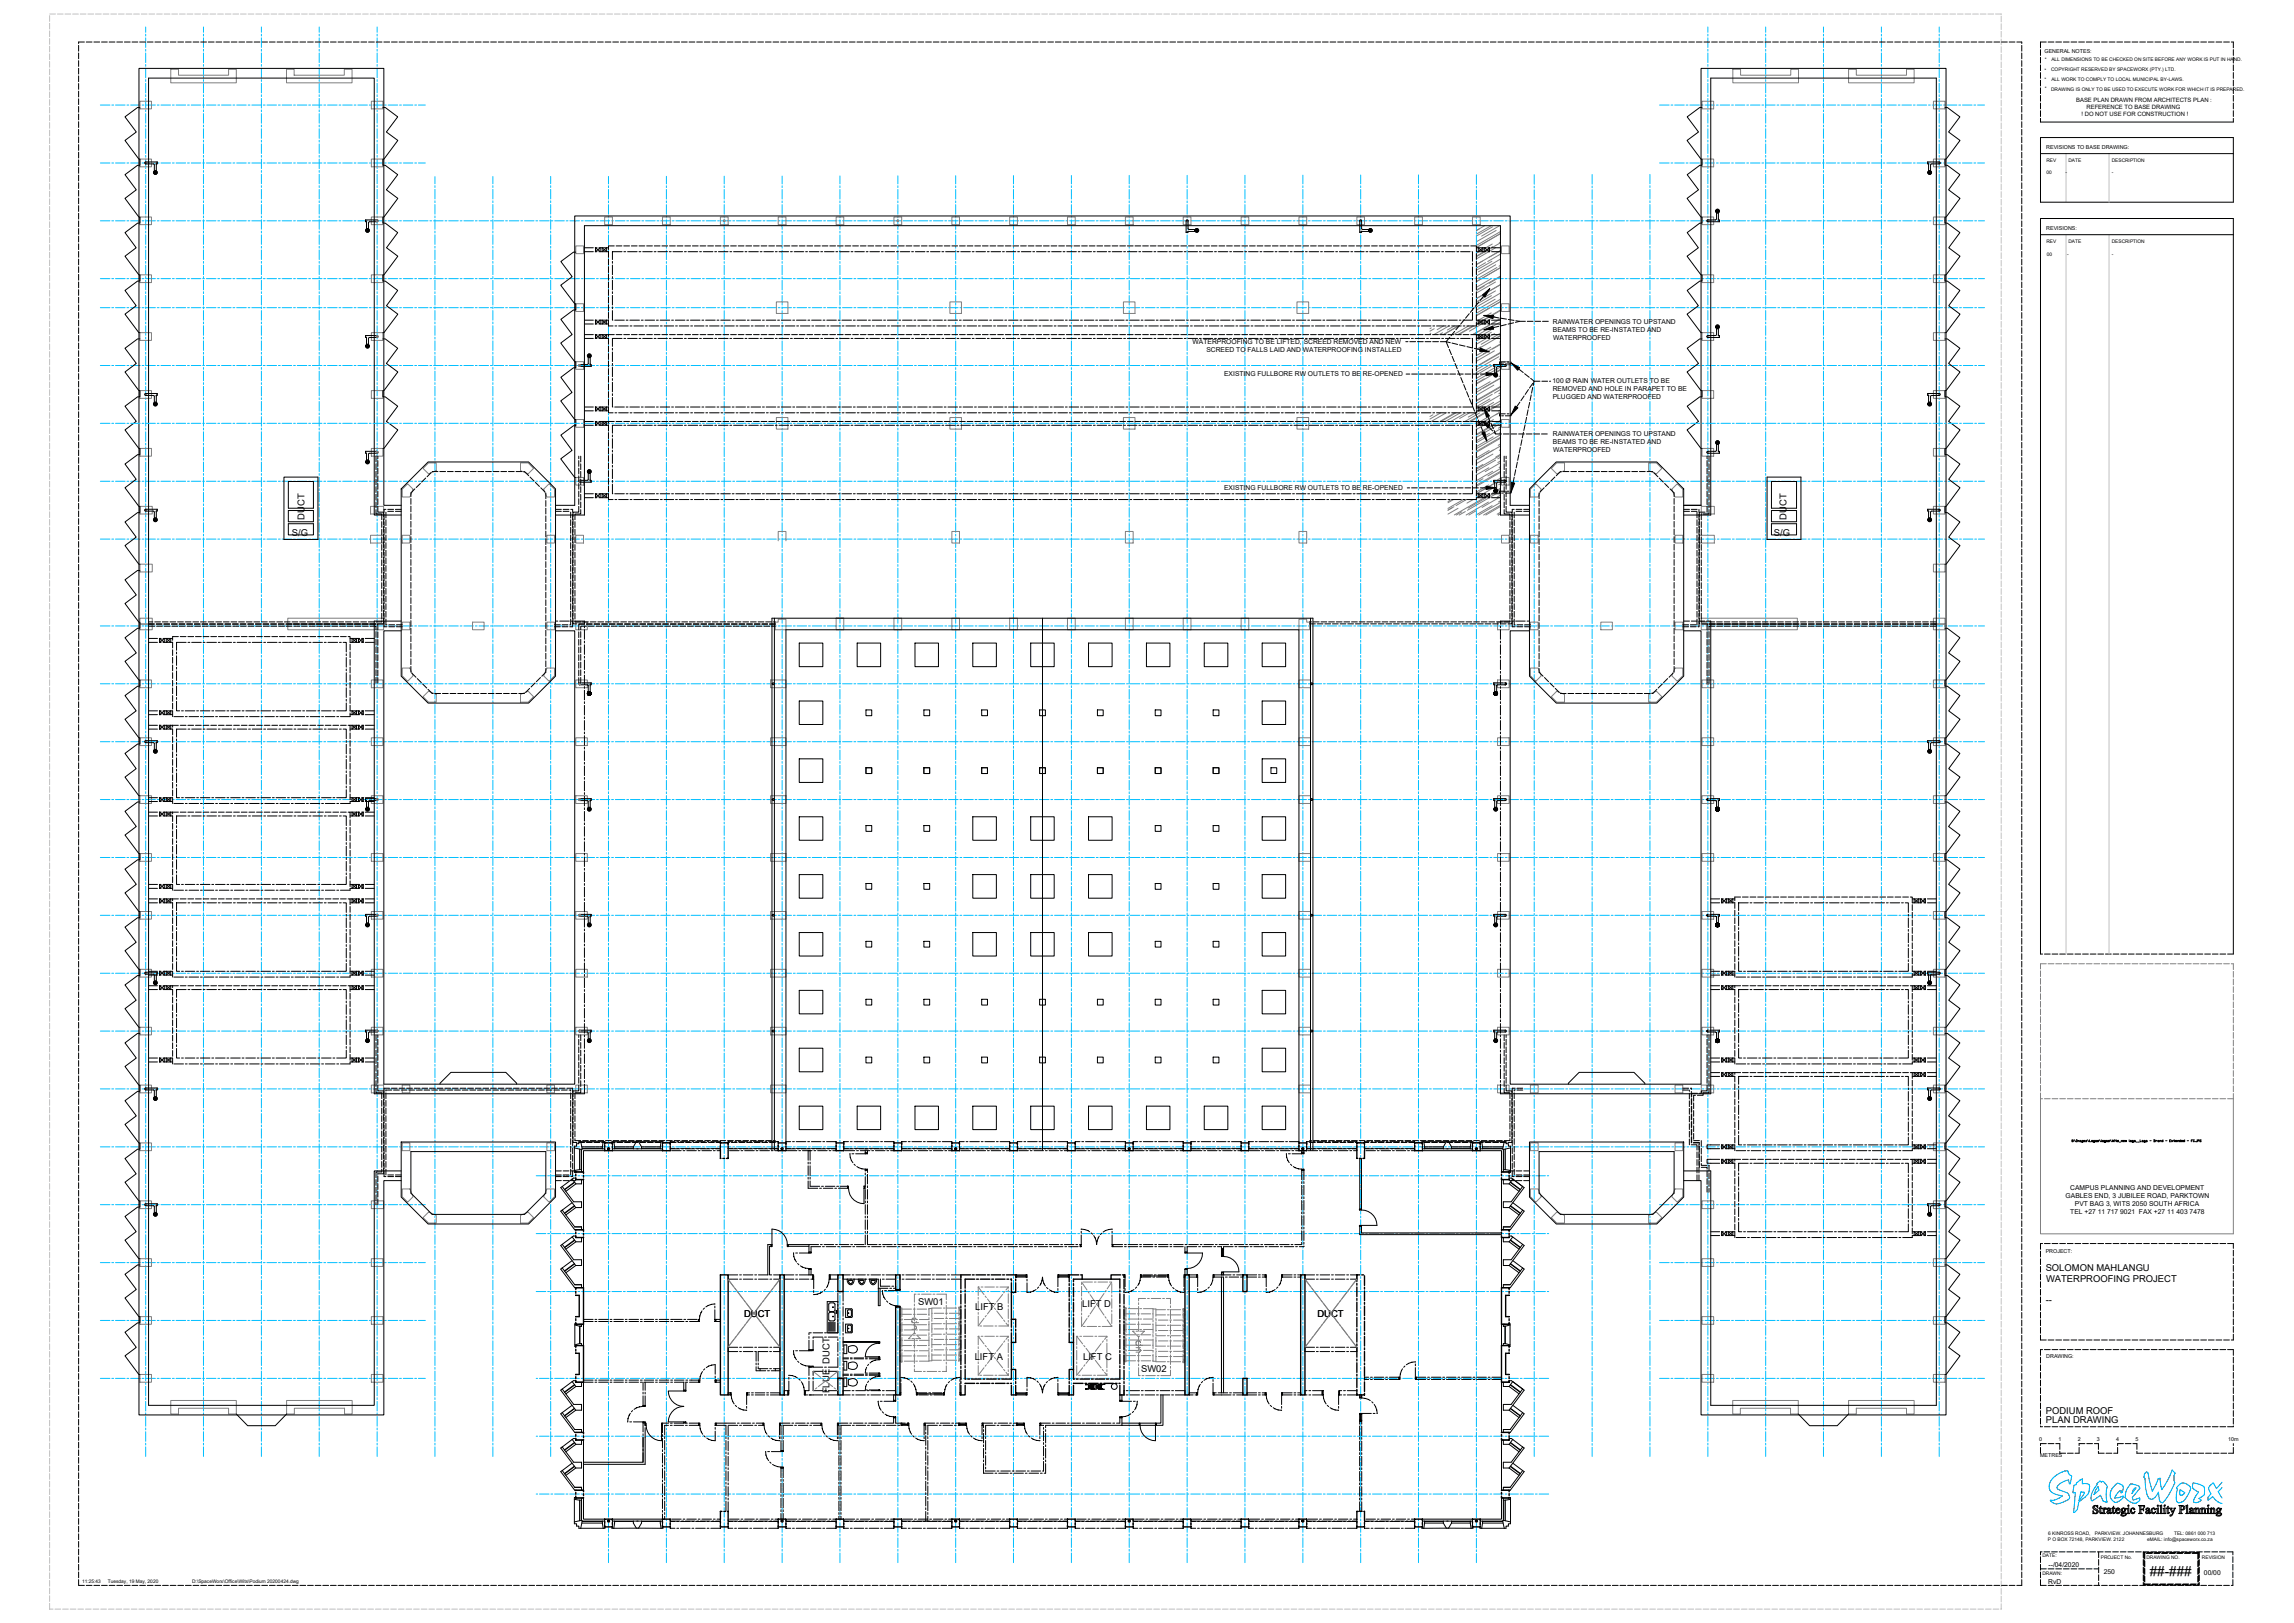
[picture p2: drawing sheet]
<svg xmlns="http://www.w3.org/2000/svg" width="840mm" height="594mm" viewBox="0 0 840 594" stroke-linecap="round" stroke-linejoin="round" font-family="sans-serif">
<defs><g id="words">
<text font-size="4.9" x="787.2" y="576.7">##-###</text>
<g font-size="3.5">
<text x="111.5" y="190.3" transform="rotate(-90 111.5 190.3)">DUCT</text>
<text x="654.1" y="190.3" transform="rotate(-90 654.1 190.3)">DUCT</text>
<text x="106.9" y="196.3">S/G</text>
<text x="649.5" y="196.3">S/G</text>
<text x="749" y="465.2">SOLOMON MAHLANGU</text>
<text x="749.2" y="469.4">WATERPROOFING PROJECT</text>
<text x="336.2" y="477.5">SW01</text>
<text x="357.1" y="479.5">LIFT B</text>
<text x="396.3" y="478.6">LIFT D</text>
<text x="749.1" y="477">--</text>
<text x="272.4" y="482.1">DUCT</text>
<text x="482.4" y="482.1">DUCT</text>
<text x="356.9" y="497.8">LIFT A</text>
<text x="396.6" y="497.6">LIFT C</text>
<text x="303.8" y="499.2" transform="rotate(-90 303.8 499.2)">DUCT</text>
<text x="417.8" y="502.2">SW02</text>
<text x="303.8" y="510" transform="rotate(-90 303.8 510)">FLUE</text>
<text x="749.1" y="517.7">PODIUM ROOF</text>
<text x="749.1" y="520.8">PLAN DRAWING</text>
</g>
<g font-size="2.5">
<text x="568.6" y="118.6">RAINWATER OPENINGS TO UPSTAND</text>
<text x="436.7" y="125.9">WATERPROOFING TO BE LIFTED, SCREED REMOVED AND NEW</text>
<text x="568.6" y="121.6">BEAMS TO BE RE-INSTATED AND</text>
<text x="568.7" y="124.6">WATERPROOFED</text>
<text x="441.7" y="128.9">SCREED TO FALLS LAID AND WATERPROOFING INSTALLED</text>
<text x="448.2" y="137.8">EXISTING FULLBORE RW OUTLETS TO BE RE-OPENED</text>
<text x="568.5" y="140.2">100 Ø RAIN WATER OUTLETS TO BE</text>
<text x="568.5" y="143.2">REMOVED AND HOLE IN PARAPET TO BE</text>
<text x="568.5" y="146.2">PLUGGED AND WATERPROOFED</text>
<text x="568.6" y="159.6">RAINWATER OPENINGS TO UPSTAND</text>
<text x="568.6" y="162.6">BEAMS TO BE RE-INSTATED AND</text>
<text x="568.7" y="165.5">WATERPROOFED</text>
<text x="448.2" y="179.4">EXISTING FULLBORE RW OUTLETS TO BE RE-OPENED</text>
<text x="758.1" y="435.4">CAMPUS PLANNING AND DEVELOPMENT</text>
<text x="756.3" y="438.4">GABLES END, 3 JUBILEE ROAD, PARKTOWN</text>
<text x="759.8" y="441.4">PVT BAG 3, WITS 2050 SOUTH AFRICA</text>
<text x="758" y="444.3">TEL +27 11 717 9021 FAX +27 11 403 7478</text>
<text x="750.1" y="573.5">--/04/2020</text>
<text x="750" y="579.6">RvD</text>
<text x="770.3" y="576.1">250</text>
<text x="807" y="576.5">00/00</text>
</g>
<g font-size="2.2">
<text x="760.2" y="37.3">BASE PLAN DRAWN FROM ARCHITECTS PLAN :</text>
<text x="764" y="39.9">REFERENCE TO BASE DRAWING</text>
<text x="762.2" y="42.5">! DO NOT USE FOR CONSTRUCTION !</text>
</g>
<g font-size="2">
<text x="748.6" y="19.2">GENERAL NOTES:</text>
<text x="749.2" y="54.4">REVISIONS TO BASE DRAWING:</text>
<text x="749.2" y="84">REVISIONS:</text>
<text x="749.1" y="458.8">PROJECT:</text>
<text x="749.2" y="497">DRAWING:</text>
<text x="746.6" y="527.5">0</text>
<text x="753.8" y="527.5">1</text>
<text x="760.8" y="527.5">2</text>
<text x="767.8" y="527.5">3</text>
<text x="774.9" y="527.5">4</text>
<text x="781.9" y="527.5">5</text>
<text x="815.8" y="527.5">10m</text>
<text x="747" y="533.4">METRES</text>
</g>
<g font-size="1.8">
<text x="748.7" y="22.4">*</text>
<text x="751.1" y="22.3">ALL DIMENSIONS TO BE CHECKED ON SITE BEFORE ANY WORK IS PUT IN HAND.</text>
<text x="748.6" y="29.6">*</text>
<text x="748.6" y="26.2">*</text>
<text x="751" y="26.1">COPYRIGHT RESERVED BY SPACEWORX (PTY.) LTD.</text>
<text x="751.1" y="29.7">ALL WORK TO COMPLY TO LOCAL MUNICIPAL BY-LAWS.</text>
<text x="748.7" y="33">*</text>
<text x="751" y="33.3">DRAWING IS ONLY TO BE USED TO EXECUTE WORK FOR WHICH IT IS PREPARED.</text>
<text x="749.3" y="59.3">REV</text>
<text x="757.4" y="59.3">DATE</text>
<text x="773.2" y="59.4">DESCRIPTION</text>
<text x="749.3" y="63.7">00</text>
<text x="756.2" y="63.7">-</text>
<text x="773.3" y="63.7">-</text>
<text x="749.3" y="88.9">REV</text>
<text x="757.4" y="88.9">DATE</text>
<text x="773.2" y="88.9">DESCRIPTION</text>
<text x="749.5" y="93.8">00</text>
<text x="756.9" y="93.8">-</text>
<text x="773.3" y="93.8">-</text>
<text x="749.9" y="561.9">6 KINROSS ROAD,</text>
<text x="767" y="561.9">PARKVIEW. JOHANNESBURG</text>
<text x="796" y="561.9">TEL: 0861 000 713</text>
<text x="747.8" y="570">DATE:</text>
<text x="749.9" y="564.1">P O BOX 72148, PARKVIEW. 2122</text>
<text x="786.2" y="564.1">eMAIL: info@spaceworx.co.za</text>
<text x="769.2" y="570.5">PROJECT No.</text>
<text x="785.9" y="570.5">DRAWING NO.</text>
<text x="806.3" y="570.5">REVISION</text>
<text x="30" y="579.5">11:25:43</text>
<text x="39.5" y="579.5">Tuesday, 19 May, 2020</text>
<text x="70.4" y="579.5">D:\SpaceWorx\Office\Wits\Podium 20200424.dwg</text>
<text x="747.8" y="576.3">DRAWN:</text>
</g>
</g></defs>
<g fill="none" stroke="#808080" stroke-width=".37">
<path d="M541.7 83.8l-1.1 .6M543.6 82.6l-3 1.7M543.9 96.2l-3.3 1.9M545.2 94.2l4.2-2.4-8.8 5 2.2-1.2M546 82.6l-5.4 3.1M546.3 95.6l-5.7 3.3M546.4 89.3l-5.8 3.4M546.5 83l-5.9 3.4M546.6 90.3l-6 3.4M547.7 96.9l-7.1 4.1M547.8 90.6l-7.2 4.2M547.8 84.3l-7.2 4.2"/>
<path d="M548.1 97.9l-7 4.1M549.1 82.6l-6.6 3.8M549.4 93l-4.7 2.7M549.4 88.6l-.5 .3M549.4 97.1l-.5 .4M549.4 94.8l-8 4.7M549.4 85.5l-8.8 5.1M549.4 98l-8.8 5.1M549.4 84.8l-8.8 5M549.4 88.9l-8.8 5.1M528.6 119.3l-2.4 1.4M530.5 119.3l-5.5 3.2"/>
<path d="M532.5 119.3l-2.5 1.5M534 119.3l-5.6 3.2M534.1 119.3l-5.5 3.2M537.7 119.3l-5.5 3.2M539.3 119.3l-5.5 3.2M539.7 119.3l-5.5 3.2M541.1 118.5l-.5 .3M543.5 104.7l-2.9 1.7M546 114.5l-5.4 3.2M546.1 108.2l-5.5 3.2M546.2 101.9l-5.6 3.3M547.4 115.8l-9.3 5.4"/>
<path d="M547.5 109.5l-6.9 4M547.6 106.5l-7 4M547.6 103.2l-7 4M549.4 116.7l-10 5.8M549.4 116.6l-10.2 5.9M549.4 101.3l-4.2 2.4M549.4 106.3v.1M549.4 105.4l-.1 .1M549.4 112.5l-.1 .1M549.4 113.7l-7.6 4.3M549.4 118.8l-.2 .1M549.4 117.8l-3.4 2"/>
<path d="M549.4 101.1l-8.8 5M549.4 104.2l-8.8 5.1 8.8-5.1M549.4 107.3l-8.8 5.1M549.4 110.4l-8.8 5.1M549.4 113.5l-8.8 5.1M549.4 109.5l-8.8 5.2M549.4 110.5l-8.8 5.1M523.9 122l-.3 .2M524.1 120l-.5 .3M525.1 120.3l-1.5 .9M528.2 121.8l-1.2 .7M542.3 126.9l-1.7 1"/>
<path d="M543.5 138.7l-2.9 1.6M544.7 128.8l-4.1 2.4M545.2 120.2l-4.6 2.7M545.6 139.7l-5 2.9M545.7 133.4l-5.1 3M545.8 127.1l-5.2 3M545.9 120.8l-5.3 3.1M546.1 121.6l-5.5 3.2M547.1 134.7l-6.5 3.8M547.2 128.4l-6.6 3.8M547.2 133.4l-6.6 3.8M547.3 122.1l-6.7 3.9"/>
<path d="M548.8 130.6l-8.2 4.7M549.3 122l-7 4M549.4 135.2l-3.6 2.1M549.4 131.3l-.4 .2M549.4 137.6l-.5 .2M549.4 126.1l-3 1.7M549.4 125.9l-6.2 3.6M549.4 138.4l-7.4 4.2M549.4 138.5l-6.3 3.6M549.4 139.6v.1M549.4 125l-.3 .2M549.4 129l-8.8 5.1"/>
<path d="M549.4 134.3l-8.8 5.1M549.4 123l-8.8 5.1M549.4 129.2l-8.8 5.1M549.4 135.4l-8.8 5.2M549.4 122.8l-2.5 1.4M524.7 151.8l-1.1 .7M527.6 151.1l-4 2.3M529.5 151.1l-5.5 3.2M532.7 151.1l-5.5 3.2M533.1 151.1l-5.5 3.2M534.7 151.1l-5.5 3.2M536.7 151.1l-5.5 3.2"/>
<path d="M538.1 151.1l-3.6 2.1M540.3 151.1l-2.7 1.6M541.8 151.1l-5.4 3.2M542.3 142.6l-1.7 1M545.4 158.6l-4.8 2.7M545.5 152.3l-4.9 2.8M545.5 146l-4.9 2.9M545.9 152.9l-5.3 3.1M546.4 144.3l-5.8 3.4M546.7 159.9l-6.1 3.6M546.8 153.6l-6.2 3.6M546.9 147.3l-6.3 3.7"/>
<path d="M547 141l-6.4 3.7M549.4 146.7l-5.8 3.4M549.4 143.8l-.6 .3M549.4 150.8l-1.7 1.1M549.4 150l-.7 .4M549.4 156.3l-.8 .4M549.4 147.7l-11.4 6.6M549.4 142.6l-2.2 1.3M549.4 145.9h-.2M549.4 152.1l-.3 .1M549.4 147.9l-10.9 6.4M549.4 141.4l-8.8 5.1"/>
<path d="M549.4 144.5l-8.8 5.2M549.4 150.8l-8.8 5.1M549.4 153.9l-8.8 5.1M549.4 157l-8.8 5.1M549.4 155l-8.8 5.1M549.4 159.1l-8.8 5.1M549.4 141.7l-8.8 5.1M549.4 154.2l-8.8 5.1M549.4 158.3l-.3 .3M543 170l-2.4 1.4M543 175.2l-2.4 1.4M543.5 166.7l-2.9 1.7"/>
<path d="M545.1 177.5l-4.5 2.6M545.2 171.2l-4.6 2.6M545.3 164.9l-4.7 2.7M546.4 178.8l-5.8 3.4M546.6 172.5l-6 3.5M546.7 166.2l-6.1 3.5M546.7 164.7l-6.1 3.6M547.6 168.4l-7 4M547.9 176.5l-7.3 4.2 6.6-3.7M549.4 171.5l-4.6 2.7M549.4 164.6l-.4 .3M549.4 179.8l-12.1 7"/>
<path d="M549.4 175.7l-.5 .3M549.4 170.8l-.5 .4M549.4 177.1l-.6 .3M549.4 166.3l-1.8 1.1M549.4 178.7l-2.9 1.7M549.4 162.5l-.8 .5M549.4 163.3l-5.1 2.9M549.4 167.4l-1 .6M549.4 168.8l-1 .5M549.4 175l-1.1 .6M549.4 179.2l-11.8 6.8M549.4 169.4l-5.6 3.2"/>
<path d="M549.4 160.1l-8.8 5.1M549.4 172.5l-8.8 5.1M549.4 160.4l-8.8 5.1M549.4 166.7l-8.8 5.1M549.4 172.9l-8.8 5.1M531.5 182.9l-1.3 .7M532.2 182.9l-2 1.1M532.4 185.5l-2.2 1.2 1.4-.8M533.9 186.1l-3.7 2.1M535.3 187.3l-2.1 1.2M535.8 182.9l-5.6 3.2M536.3 183.2l.6-.3-3.8 2.2"/>
<path d="M536.5 187.3l-2.2 1.2M539.4 182.9l-2.3 1.3M540.3 187l-2.5 1.5M544.2 181.8l-11.7 6.7M545 183.8l-8.2 4.7M546.4 185.1l-6 3.4M549.4 181.8l-6.7 3.9M549.4 183.9l-8 4.6M549.4 183.3l-.7 .4M549.4 188.1l-.8 .4M549.4 184.9l-6.2 3.6M549.4 185.4l-5.4 3.1"/>
<path d="M549.4 181.2l-1.1 .7M549.4 187.5l-1.2 .7"/>
</g>
<g fill="none" stroke="#00bfff" stroke-width=".37">
<path d="M53.3 9.9v1.9M53.3 12.5v.7M53.3 13.9v3.5M53.3 18v.7M53.3 19.4v3.5M74.5 9.9v1.9M74.5 12.5v.7M74.5 13.9v3.5M74.5 18v.7M74.5 19.4v3.5M95.7 9.9v1.9M95.7 12.5v.7"/>
<path d="M95.7 13.9v3.5M95.7 18v.7M95.7 19.4v3.5M116.9 9.9v1.9M116.9 12.5v.7M116.9 13.9v3.5M116.9 18v.7M116.9 19.4v3.5M138.1 9.9v1.9M138.1 12.5v.7M138.1 13.9v3.5M138.1 18v.7"/>
<path d="M138.1 19.4v3.5M625.3 9.9v1.9M625.3 12.5v.7M625.3 13.9v3.5M625.3 18v.7M625.3 19.4v3.5M646.5 9.9v1.9M646.5 12.5v.7M646.5 13.9v3.5M646.5 18v.7M646.5 19.4v3.5M667.7 9.9v1.9"/>
<path d="M667.7 12.5v.7M667.7 13.9v3.5M667.7 18v.7M667.7 19.4v3.5M688.9 9.9v1.9M688.9 12.5v.7M688.9 13.9v3.5M688.9 18v.7M688.9 19.4v3.5M710.1 9.9v1.9M710.1 12.5v.7M710.1 13.9v3.5"/>
<path d="M710.1 18v.7M710.1 19.4v3.5M36.7 38.5h3.6M40.9 38.5h.7M42.3 38.5h3.5M46.5 38.5h.7M47.8 38.5h3.6M52 38.5h.7M53.3 23.6v.7M53.3 24.9v3.6M53.3 29.1v.7M53.3 30.5v3.5"/>
<path d="M53.3 34.7v.7M53.3 36v3.6M53.4 38.5h3.5M57.6 38.5h.7M58.9 38.5h3.5M63.1 38.5h.7M64.5 38.5h3.5M68.7 38.5h.6M70 38.5h3.5M74.2 38.5h.7M74.5 23.6v.7M74.5 24.9v3.6"/>
<path d="M74.5 29.1v.7M74.5 30.5v3.5M74.5 34.7v.7M74.5 36v3.6M75.6 38.5h3.5M79.8 38.5h.6M81.1 38.5h3.5M85.3 38.5h.7M86.7 38.5h3.5M90.8 38.5h.7M92.2 38.5h3.5M95.7 23.6v.7"/>
<path d="M95.7 24.9v3.6M95.7 29.1v.7M95.7 30.5v3.5M95.7 34.7v.7M95.7 36v3.6M96.4 38.5h.7M97.7 38.5h3.6M101.9 38.5h.7M103.3 38.5h3.5M107.5 38.5h.7M108.8 38.5h3.6M113 38.5h.7"/>
<path d="M114.4 38.5h3.5M116.9 23.6v.7M116.9 24.9v3.6M116.9 29.1v.7M116.9 30.5v3.5M116.9 34.7v.7M116.9 36v3.6M118.6 38.5h.7M119.9 38.5h3.5M124.1 38.5h.7M125.5 38.5h3.5M129.7 38.5h.6"/>
<path d="M131 38.5h3.5M135.2 38.5h.7M136.6 38.5h3.5M138.1 23.6v.7M138.1 24.9v3.6M138.1 29.1v.7M138.1 30.5v3.5M138.1 34.7v.7M138.1 36v3.6M140.8 38.5h.6M142.1 38.5h3.5M146.3 38.5h.7"/>
<path d="M147.7 38.5h3.5M151.8 38.5h.7M153.2 38.5h2.5M607.7 38.5h3.5M611.8 38.5h.7M613.2 38.5h3.5M617.4 38.5h.7M618.7 38.5h3.6M622.9 38.5h.7M624.3 38.5h3.5M625.3 23.6v.7M625.3 24.9v3.6"/>
<path d="M625.3 29.1v.7M625.3 30.5v3.5M625.3 34.7v.7M625.3 36v3.6M628.5 38.5h.7M629.8 38.5h3.5M634 38.5h.7M635.4 38.5h3.5M639.6 38.5h.6M640.9 38.5h3.5M645.1 38.5h.7M646.5 38.5h3.5"/>
<path d="M646.5 23.6v.7M646.5 24.9v3.6M646.5 29.1v.7M646.5 30.5v3.5M646.5 34.7v.7M646.5 36v3.6M650.7 38.5h.6M652 38.5h3.5M656.2 38.5h.7M657.6 38.5h3.5M661.8 38.5h.6M663.1 38.5h3.5"/>
<path d="M667.3 38.5h.7M667.7 23.6v.7M667.7 24.9v3.6M667.7 29.1v.7M667.7 30.5v3.5M667.7 34.7v.7M667.7 36v3.6M668.7 38.5h3.5M672.8 38.5h.7M674.2 38.5h3.5M678.4 38.5h.7M679.7 38.5h3.6"/>
<path d="M683.9 38.5h.7M685.3 38.5h3.5M688.9 23.6v.7M688.9 24.9v3.6M688.9 29.1v.7M688.9 30.5v3.5M688.9 34.7v.7M688.9 36v3.6M689.5 38.5h.7M690.8 38.5h3.6M695 38.5h.7M696.4 38.5h3.5"/>
<path d="M700.6 38.5h.7M701.9 38.5h3.5M706.1 38.5h.7M707.5 38.5h3.5M710.1 23.6v.7M710.1 24.9v3.6M710.1 29.1v.7M710.1 30.5v3.5M710.1 34.7v.7M710.1 36v3.6M711.7 38.5h.6M713 38.5h3.5"/>
<path d="M717.2 38.5h.7M718.6 38.5h3.5M722.8 38.5h.6M724.1 38.5h2.6M36.7 59.7h3.6M40.9 59.7h.7M42.3 59.7h3.5M46.5 59.7h.7M47.8 59.7h3.6M52 59.7h.7M53.3 40.2v.7M53.3 41.6v3.5"/>
<path d="M53.3 45.8v.7M53.3 47.1v3.5M53.3 51.3v.7M53.3 52.7v3.5M53.3 56.9v.6M53.3 58.2v3.5M53.4 59.7h3.5M57.6 59.7h.7M58.9 59.7h3.5M63.1 59.7h.7M64.5 59.7h3.5M68.7 59.7h.6"/>
<path d="M70 59.7h3.5M74.2 59.7h.7M74.5 40.2v.7M74.5 41.6v3.5M74.5 45.8v.7M74.5 47.1v3.5M74.5 51.3v.7M74.5 52.7v3.5M74.5 56.9v.6M74.5 58.2v3.5M75.6 59.7h3.5M79.8 59.7h.6"/>
<path d="M81.1 59.7h3.5M85.3 59.7h.7M86.7 59.7h3.5M90.8 59.7h.7M92.2 59.7h3.5M95.7 40.2v.7M95.7 41.6v3.5M95.7 45.8v.7M95.7 47.1v3.5M95.7 51.3v.7M95.7 52.7v3.5M95.7 56.9v.6"/>
<path d="M95.7 58.2v3.5M96.4 59.7h.7M97.7 59.7h3.6M101.9 59.7h.7M103.3 59.7h3.5M107.5 59.7h.7M108.8 59.7h3.6M113 59.7h.7M114.4 59.7h3.5M116.9 40.2v.7M116.9 41.6v3.5M116.9 45.8v.7"/>
<path d="M116.9 47.1v3.5M116.9 51.3v.7M116.9 52.7v3.5M116.9 56.9v.6M116.9 58.2v3.5M118.6 59.7h.7M119.9 59.7h3.5M124.1 59.7h.7M125.5 59.7h3.5M129.7 59.7h.6M131 59.7h3.5M135.2 59.7h.7"/>
<path d="M136.6 59.7h3.5M138.1 40.2v.7M138.1 41.6v3.5M138.1 45.8v.7M138.1 47.1v3.5M138.1 51.3v.7M138.1 52.7v3.5M138.1 56.9v.6M138.1 58.2v3.5M140.8 59.7h.6M142.1 59.7h3.5M146.3 59.7h.7"/>
<path d="M147.7 59.7h3.5M151.8 59.7h.7M153.2 59.7h2.5M607.7 59.7h3.5M611.8 59.7h.7M613.2 59.7h3.5M617.4 59.7h.7M618.7 59.7h3.6M622.9 59.7h.7M624.3 59.7h3.5M625.3 40.2v.7M625.3 41.6v3.5"/>
<path d="M625.3 45.8v.7M625.3 47.1v3.5M625.3 51.3v.7M625.3 52.7v3.5M625.3 56.9v.6M625.3 58.2v3.5M628.5 59.7h.7M629.8 59.7h3.5M634 59.7h.7M635.4 59.7h3.5M639.6 59.7h.6M640.9 59.7h3.5"/>
<path d="M645.1 59.7h.7M646.5 59.7h3.5M646.5 40.2v.7M646.5 41.6v3.5M646.5 45.8v.7M646.5 47.1v3.5M646.5 51.3v.7M646.5 52.7v3.5M646.5 56.9v.6M646.5 58.2v3.5M650.7 59.7h.6M652 59.7h3.5"/>
<path d="M656.2 59.7h.7M657.6 59.7h3.5M661.8 59.7h.6M663.1 59.7h3.5M667.3 59.7h.7M667.7 40.2v.7M667.7 41.6v3.5M667.7 45.8v.7M667.7 47.1v3.5M667.7 51.3v.7M667.7 52.7v3.5M667.7 56.9v.6"/>
<path d="M667.7 58.2v3.5M668.7 59.7h3.5M672.8 59.7h.7M674.2 59.7h3.5M678.4 59.7h.7M679.7 59.7h3.6M683.9 59.7h.7M685.3 59.7h3.5M688.9 40.2v.7M688.9 41.6v3.5M688.9 45.8v.7M688.9 47.1v3.5"/>
<path d="M688.9 51.3v.7M688.9 52.7v3.5M688.9 56.9v.6M688.9 58.2v3.5M689.5 59.7h.7M690.8 59.7h3.6M695 59.7h.7M696.4 59.7h3.5M700.6 59.7h.7M701.9 59.7h3.5M706.1 59.7h.7M707.5 59.7h3.5"/>
<path d="M710.1 40.2v.7M710.1 41.6v3.5M710.1 45.8v.7M710.1 47.1v3.5M710.1 51.3v.7M710.1 52.7v3.5M710.1 56.9v.6M710.1 58.2v3.5M711.7 59.7h.6M713 59.7h3.5M717.2 59.7h.7M718.6 59.7h3.5"/>
<path d="M722.8 59.7h.6M724.1 59.7h2.6M53.3 62.4v.7M53.3 63.8v3.5M53.3 68v.6M53.3 69.3v3.5M53.3 73.5v.7M53.3 74.9v3.5M53.3 79.1v.6M74.5 62.4v.7M74.5 63.8v3.5M74.5 68v.6"/>
<path d="M74.5 69.3v3.5M74.5 73.5v.7M74.5 74.9v3.5M74.5 79.1v.6M95.7 62.4v.7M95.7 63.8v3.5M95.7 68v.6M95.7 69.3v3.5M95.7 73.5v.7M95.7 74.9v3.5M95.7 79.1v.6M116.9 62.4v.7"/>
<path d="M116.9 63.8v3.5M116.9 68v.6M116.9 69.3v3.5M116.9 73.5v.7M116.9 74.9v3.5M116.9 79.1v.6M138.1 62.4v.7M138.1 63.8v3.5M138.1 68v.6M138.1 69.3v3.5M138.1 73.5v.7M138.1 74.9v3.5"/>
<path d="M138.1 79.1v.6M159.3 64.7v2.6M159.3 68v.6M159.3 69.3v3.5M159.3 73.5v.7M159.3 74.9v3.5M159.3 79.1v.6M180.5 64.6v2.7M180.5 68v.6M180.5 69.3v3.5M180.5 73.5v.7M180.5 74.9v3.5"/>
<path d="M180.5 79.1v.6M201.6 64.6v2.7M201.6 68v.6M201.6 69.3v3.5M201.6 73.5v.7M201.6 74.9v3.5M201.6 79.1v.6M222.8 64.6v2.7M222.8 68v.7M222.8 69.4v3.5M222.8 73.5v.7M222.8 74.9v3.5"/>
<path d="M222.8 79.1v.7M244 64.5v2.8M244 68v.7M244 69.4v3.5M244 73.5v.7M244 74.9v3.5M244 79.1v.7M265.2 64.5v2.8M265.2 68v.7M265.2 69.4v3.5M265.2 73.5v.7M265.2 74.9v3.5"/>
<path d="M265.2 79.1v.7M286.4 64.4v2.9M286.4 68v.7M286.4 69.4v3.5M286.4 73.5v.7M286.4 74.9v3.5M286.4 79.1v.7M307.6 64.4v2.9M307.6 68v.7M307.6 69.4v3.5M307.6 73.5v.7M307.6 74.9v3.5"/>
<path d="M307.6 79.1v.7M328.8 64.4v2.9M328.8 68v.7M328.8 69.4v3.5M328.8 73.5v.7M328.8 74.9v3.5M328.8 79.1v.7M349.9 64.3v3M349.9 68v.7M349.9 69.4v3.5M349.9 73.5v.7M349.9 74.9v3.5"/>
<path d="M349.9 79.1v.7M371.1 64.3v3M371.1 68v.7M371.1 69.4v3.5M371.1 73.5v.7M371.1 74.9v3.5M371.1 79.1v.7M392.3 64.2v3.1M392.3 68v.7M392.3 69.4v3.5M392.3 73.5v.7M392.3 74.9v3.5"/>
<path d="M392.3 79.1v.7M413.5 64.2v3.1M413.5 68v.7M413.5 69.4v3.5M413.5 73.5v.7M413.5 74.9v3.5M413.5 79.1v.7M434.7 64.2v3.1M434.7 68v.7M434.7 69.4v3.5M434.7 73.5v.7M434.7 74.9v3.5"/>
<path d="M434.7 79.1v.7M455.8 64.1v3.2M455.8 68v.7M455.8 69.4v3.5M455.8 73.5v.7M455.8 74.9v3.5M455.8 79.1v.7M477.1 64.1v3.2M477.1 68v.7M477.1 69.4v3.5M477.1 73.5v.7M477.1 74.9v3.5"/>
<path d="M477.1 79.1v.7M498.2 64.1v3.2M498.2 68v.7M498.2 69.4v3.5M498.2 73.5v.7M498.2 74.9v3.5M498.2 79.1v.7M519.4 64v3.3M519.4 68v.7M519.4 69.4v3.5M519.4 73.5v.7M519.4 74.9v3.5"/>
<path d="M519.4 79.1v.7M540.6 64v3.5M540.6 68.2v.6M540.6 69.5v3.5M540.6 73.7v.7M540.6 75.1v3.5M540.6 79.3v.6M561.8 63.9v3.6M561.8 68.1v.7M561.8 69.5v3.5M561.8 73.7v.7M561.8 75v3.5"/>
<path d="M561.8 79.2v.7M583 63.9v3.5M583 68.1v.7M583 69.4v3.6M583 73.6v.7M583 75v3.5M583 79.2v.7M604.1 63.9v3.4M604.1 68v.6M604.1 69.3v3.5M604.1 73.5v.7M604.1 74.9v3.5"/>
<path d="M604.1 79.1v.6M625.3 62.4v.7M625.3 63.8v3.5M625.3 68v.6M625.3 69.3v3.5M625.3 73.5v.7M625.3 74.9v3.5M625.3 79.1v.6M646.5 62.4v.7M646.5 63.8v3.5M646.5 68v.6M646.5 69.3v3.5"/>
<path d="M646.5 73.5v.7M646.5 74.9v3.5M646.5 79.1v.6M667.7 62.4v.7M667.7 63.8v3.5M667.7 68v.6M667.7 69.3v3.5M667.7 73.5v.7M667.7 74.9v3.5M667.7 79.1v.6M688.9 62.4v.7M688.9 63.8v3.5"/>
<path d="M688.9 68v.6M688.9 69.3v3.5M688.9 73.5v.7M688.9 74.9v3.5M688.9 79.1v.6M710.1 62.4v.7M710.1 63.8v3.5M710.1 68v.6M710.1 69.3v3.5M710.1 73.5v.7M710.1 74.9v3.5M710.1 79.1v.6"/>
<path d="M36.7 80.8h3.6M40.9 80.8h.7M42.3 80.8h3.5M46.5 80.8h.7M47.8 80.8h3.6M52 80.8h.7M53.3 80.4v3.5M53.3 84.6v.7M53.3 86v3.5M53.3 90.1v.7M53.3 91.5v3.5M53.3 95.7v.7"/>
<path d="M53.3 97v3.6M53.4 80.8h3.5M57.6 80.8h.7M58.9 80.8h3.5M63.1 80.8h.7M64.5 80.8h3.5M68.7 80.8h.6M70 80.8h3.5M74.2 80.8h.7M74.5 80.4v3.5M74.5 84.6v.7M74.5 86v3.5"/>
<path d="M74.5 90.1v.7M74.5 91.5v3.5M74.5 95.7v.7M74.5 97v3.6M75.6 80.8h3.5M79.8 80.8h.6M81.1 80.8h3.5M85.3 80.8h.7M86.7 80.8h3.5M90.8 80.8h.7M92.2 80.8h3.5M95.7 80.4v3.5"/>
<path d="M95.7 84.6v.7M95.7 86v3.5M95.7 90.1v.7M95.7 91.5v3.5M95.7 95.7v.7M95.7 97v3.6M96.4 80.8h.7M97.7 80.8h3.6M101.9 80.8h.7M103.3 80.8h3.5M107.5 80.8h.7M108.8 80.8h3.6"/>
<path d="M113 80.8h.7M114.4 80.8h3.5M116.9 80.4v3.5M116.9 84.6v.7M116.9 86v3.5M116.9 90.1v.7M116.9 91.5v3.5M116.9 95.7v.7M116.9 97v3.6M118.6 80.8h.7M119.9 80.8h3.5M124.1 80.8h.7"/>
<path d="M125.5 80.8h3.5M129.7 80.8h.6M131 80.8h3.5M135.2 80.8h.7M136.6 80.8h3.5M138.1 80.4v3.5M138.1 84.6v.7M138.1 86v3.5M138.1 90.1v.7M138.1 91.5v3.5M138.1 95.7v.7M138.1 97v3.6"/>
<path d="M140.8 80.8h.6M142.1 80.8h3.5M146.3 80.8h.7M147.7 80.8h3.5M151.8 80.8h.7M153.2 80.8h3.5M157.4 80.8h.7M158.7 80.8h3.6M159.3 80.4v3.5M159.3 84.6v.7M159.3 86v3.5M159.3 90.1v.7"/>
<path d="M159.3 91.5v3.5M159.3 95.7v.7M159.3 97v3.6M162.9 80.8h.7M164.3 80.8h3.5M168.5 80.8h.7M169.8 80.8h3.6M174 80.8h.7M175.4 80.8h3.5M179.6 80.8h.7M180.5 80.4v3.5M180.5 84.6v.7"/>
<path d="M180.5 86v3.5M180.5 90.1v.7M180.5 91.5v3.5M180.5 95.7v.7M180.5 97v3.6M180.9 80.8h3.5M185.1 80.8h.7M186.5 80.8h3.5M190.7 80.8h.6M192 80.8h3.5M196.2 80.8h.7M197.6 80.8h3.5"/>
<path d="M201.6 80.4v3.5M201.6 84.6v.7M201.6 86v3.5M201.6 90.1v.7M201.6 91.5v3.5M201.6 95.7v.7M201.6 97v3.6M201.8 80.8h.6M203.1 80.8h3.5M207.3 80.8h.7M208.7 80.8h3.5M212.9 80.8h.6"/>
<path d="M214.2 80.8h3.5M218.4 80.8h.7M219.8 80.8h3.5M222.8 80.4v3.6M222.8 84.6v.7M222.8 86v3.5M222.8 90.2v.7M222.8 91.5v3.6M222.8 95.7v.7M222.8 97.1v3.5M223.9 80.8h.7M225.3 80.8h3.5"/>
<path d="M229.5 80.8h.7M230.8 80.8h3.6M235 80.8h.7M236.4 80.8h3.5M240.6 80.8h.7M241.9 80.8h3.5M244 80.4v3.6M244 84.6v.7M244 86v3.5M244 90.2v.7M244 91.5v3.6M244 95.7v.7"/>
<path d="M244 97.1v3.5M246.1 80.8h.7M247.5 80.8h3.5M251.7 80.8h.6M253 80.8h3.5M257.2 80.8h.7M258.6 80.8h3.5M262.8 80.8h.6M264.1 80.8h3.5M265.2 80.4v3.6M265.2 84.6v.7M265.2 86v3.5"/>
<path d="M265.2 90.2v.7M265.2 91.5v3.6M265.2 95.7v.7M265.2 97.1v3.5M268.3 80.8h.7M269.7 80.8h3.5M273.9 80.8h.6M275.2 80.8h3.5M279.4 80.8h.7M280.8 80.8h3.5M284.9 80.8h.7M286.3 80.8h3.5"/>
<path d="M286.4 80.4v3.6M286.4 84.6v.7M286.4 86v3.5M286.4 90.2v.7M286.4 91.5v3.6M286.4 95.7v.7M286.4 97.1v3.5M290.5 80.8h.7M291.8 80.8h3.6M296 80.8h.7M297.4 80.8h3.5M301.6 80.8h.7"/>
<path d="M302.9 80.8h3.6M307.1 80.8h.7M307.6 80.4v3.6M307.6 84.6v.7M307.6 86v3.5M307.6 90.2v.7M307.6 91.5v3.6M307.6 95.7v.7M307.6 97.1v3.5M308.5 80.8h3.5M312.7 80.8h.7M314 80.8h3.5"/>
<path d="M318.2 80.8h.7M319.6 80.8h3.5M323.8 80.8h.6M325.1 80.8h3.5M328.8 80.4v3.6M328.8 84.6v.7M328.8 86v3.5M328.8 90.2v.7M328.8 91.5v3.6M328.8 95.7v.7M328.8 97.1v3.5M329.3 80.8h.7"/>
<path d="M330.7 80.8h3.5M334.9 80.8h.6M336.2 80.8h3.5M340.4 80.8h.7M341.8 80.8h3.5M345.9 80.8h.7M347.3 80.8h3.5M349.9 80.4v3.6M349.9 84.6v.7M349.9 86v3.5M349.9 90.2v.7M349.9 91.5v3.6"/>
<path d="M349.9 95.7v.7M349.9 97.1v3.5M351.5 80.8h.7M352.8 80.8h3.6M357 80.8h.7M358.4 80.8h3.5M362.6 80.8h.7M363.9 80.8h3.6M368.1 80.8h.7M369.5 80.8h3.5M371.1 80.4v3.6M371.1 84.6v.7"/>
<path d="M371.1 86v3.5M371.1 90.2v.7M371.1 91.5v3.6M371.1 95.7v.7M371.1 97.1v3.5M373.7 80.8h.7M375 80.8h3.5M379.2 80.8h.7M380.6 80.8h3.5M384.8 80.8h.6M386.1 80.8h3.5M390.3 80.8h.7"/>
<path d="M391.7 80.8h3.5M392.3 80.4v3.6M392.3 84.6v.7M392.3 86v3.5M392.3 90.2v.7M392.3 91.5v3.6M392.3 95.7v.7M392.3 97.1v3.5M395.9 80.8h.6M397.2 80.8h3.5M401.4 80.8h.7M402.8 80.8h3.5"/>
<path d="M407 80.8h.6M408.3 80.8h3.5M412.5 80.8h.7M413.5 80.4v3.6M413.5 84.6v.7M413.5 86v3.5M413.5 90.2v.7M413.5 91.5v3.6M413.5 95.7v.7M413.5 97.1v3.5M413.9 80.8h3.5M418 80.8h.7"/>
<path d="M419.4 80.8h3.5M423.6 80.8h.7M424.9 80.8h3.6M429.1 80.8h.7M430.5 80.8h3.5M434.7 80.4v3.6M434.7 84.6v.7M434.7 86v3.5M434.7 90.2v.7M434.7 91.5v3.6M434.7 95.7v.7M434.7 97.1v3.5"/>
<path d="M434.7 80.8h.7M436 80.8h3.5M440.2 80.8h.7M441.6 80.8h3.5M445.8 80.8h.6M447.1 80.8h3.5M451.3 80.8h.7M452.7 80.8h3.5M455.8 80.4v3.6M455.8 84.6v.7M455.8 86v3.5M455.8 90.2v.7"/>
<path d="M455.8 91.5v3.6M455.8 95.7v.7M455.8 97.1v3.5M456.9 80.8h.6M458.2 80.8h3.5M462.4 80.8h.7M463.8 80.8h3.5M468 80.8h.6M469.3 80.8h3.5M473.5 80.8h.7M474.9 80.8h3.5M477.1 80.4v3.6"/>
<path d="M477.1 84.6v.7M477.1 86v3.5M477.1 90.2v.7M477.1 91.5v3.6M477.1 95.7v.7M477.1 97.1v3.5M479 80.8h.7M480.4 80.8h3.5M484.6 80.8h.7M485.9 80.8h3.6M490.1 80.8h.7M491.5 80.8h3.5"/>
<path d="M495.7 80.8h.7M497 80.8h3.5M498.2 80.4v3.6M498.2 84.6v.7M498.2 86v3.5M498.2 90.2v.7M498.2 91.5v3.6M498.2 95.7v.7M498.2 97.1v3.5M501.2 80.8h.7M502.6 80.8h3.5M506.8 80.8h.6"/>
<path d="M508.1 80.8h3.5M512.3 80.8h.7M513.7 80.8h3.5M517.9 80.8h.6M519.2 80.8h3.5M519.4 80.4v3.6M519.4 84.6v.7M519.4 86v3.5M519.4 90.2v.7M519.4 91.5v3.6M519.4 95.7v.7M519.4 97.1v3.5"/>
<path d="M523.4 80.8h.7M524.8 80.8h3.5M529 80.8h.6M530.3 80.8h3.5M534.5 80.8h.7M535.9 80.8h3.5M540 80.8h.7M540.6 80.6v3.5M540.6 84.8v.7M540.6 86.2v3.5M540.6 90.4v.6M540.6 91.7v3.5"/>
<path d="M540.6 95.9v.7M540.6 97.3v3.5M541.4 80.8h3.5M545.6 80.8h.7M546.9 80.8h3.6M551.1 80.8h.7M552.5 80.8h3.5M556.7 80.8h.7M558 80.8h3.6M561.8 80.6v3.5M561.8 84.8v.6M561.8 86.1v3.5"/>
<path d="M561.8 90.3v.7M561.8 91.7v3.5M561.8 95.9v.6M561.8 97.2v3.5M562.2 80.8h.7M563.6 80.8h3.5M567.8 80.8h.7M569.1 80.8h3.5M573.3 80.8h.7M574.7 80.8h3.5M578.9 80.8h.6M580.2 80.8h3.5"/>
<path d="M583 80.5v3.5M583 84.7v.7M583 86.1v3.5M583 90.3v.6M583 91.6v3.5M583 95.8v.7M583 97.2v3.5M584.4 80.8h.7M585.8 80.8h3.5M590 80.8h.6M591.3 80.8h3.5M595.5 80.8h.7"/>
<path d="M596.9 80.8h3.5M601 80.8h.7M602.4 80.8h3.5M604.1 80.4v3.5M604.1 84.6v.7M604.1 86v3.5M604.1 90.1v.7M604.1 91.5v3.5M604.1 95.7v.7M604.1 97v3.6M606.6 80.8h.7M607.9 80.8h3.6"/>
<path d="M612.1 80.8h.7M613.5 80.8h3.5M617.7 80.8h.7M619 80.8h3.6M623.2 80.8h.7M624.6 80.8h3.5M625.3 80.4v3.5M625.3 84.6v.7M625.3 86v3.5M625.3 90.1v.7M625.3 91.5v3.5M625.3 95.7v.7"/>
<path d="M625.3 97v3.6M628.8 80.8h.7M630.1 80.8h3.5M634.3 80.8h.7M635.7 80.8h3.5M639.9 80.8h.6M641.2 80.8h3.5M645.4 80.8h.7M646.5 80.4v3.5M646.5 84.6v.7M646.5 86v3.5M646.5 90.1v.7"/>
<path d="M646.5 91.5v3.5M646.5 95.7v.7M646.5 97v3.6M646.8 80.8h3.5M651 80.8h.6M652.3 80.8h3.5M656.5 80.8h.7M657.9 80.8h3.5M662.1 80.8h.6M663.4 80.8h3.5M667.6 80.8h.7M667.7 80.4v3.5"/>
<path d="M667.7 84.6v.7M667.7 86v3.5M667.7 90.1v.7M667.7 91.5v3.5M667.7 95.7v.7M667.7 97v3.6M669 80.8h3.5M673.1 80.8h.7M674.5 80.8h3.5M678.7 80.8h.7M680 80.8h3.6M684.2 80.8h.7"/>
<path d="M685.6 80.8h3.5M688.9 80.4v3.5M688.9 84.6v.7M688.9 86v3.5M688.9 90.1v.7M688.9 91.5v3.5M688.9 95.7v.7M688.9 97v3.6M689.8 80.8h.7M691.1 80.8h3.5M695.3 80.8h.7M696.7 80.8h3.5"/>
<path d="M700.9 80.8h.6M702.2 80.8h3.5M706.4 80.8h.7M707.8 80.8h3.5M710.1 80.4v3.5M710.1 84.6v.7M710.1 86v3.5M710.1 90.1v.7M710.1 91.5v3.5M710.1 95.7v.7M710.1 97v3.6M712 80.8h.6"/>
<path d="M713.3 80.8h3.5M717.5 80.8h.7M718.9 80.8h3.5M723.1 80.8h.6M724.4 80.8h2.3M36.7 112.6h3.6M36.7 102h3.6M40.9 112.6h.7M40.9 102h.7M42.3 112.6h3.5M42.3 102h3.5M46.5 112.6h.7"/>
<path d="M46.5 102h.7M47.8 112.6h3.6M47.8 102h3.6M52 112.6h.7M52 102h.7M53.3 101.2v.7M53.3 102.6v3.5M53.3 106.8v.7M53.3 108.1v3.5M53.3 112.3v.7M53.3 113.7v3.5M53.3 117.9v.6"/>
<path d="M53.3 119.2v3.5M53.4 112.6h3.5M53.4 102h3.5M57.6 112.6h.7M57.6 102h.7M58.9 112.6h3.5M58.9 102h3.5M63.1 112.6h.7M63.1 102h.7M64.5 112.6h3.5M64.5 102h3.5M68.7 112.6h.6"/>
<path d="M68.7 102h.6M70 112.6h3.5M70 102h3.5M74.2 112.6h.7M74.2 102h.7M74.5 101.2v.7M74.5 102.6v3.5M74.5 106.8v.7M74.5 108.1v3.5M74.5 112.3v.7M74.5 113.7v3.5M74.5 117.9v.6"/>
<path d="M74.5 119.2v3.5M75.6 112.6h3.5M75.6 102h3.5M79.8 112.6h.6M79.8 102h.6M81.1 112.6h3.5M81.1 102h3.5M85.3 112.6h.7M85.3 102h.7M86.7 112.6h3.5M86.7 102h3.5M90.8 112.6h.7"/>
<path d="M90.8 102h.7M92.2 112.6h3.5M92.2 102h3.5M95.7 101.2v.7M95.7 102.6v3.5M95.7 106.8v.7M95.7 108.1v3.5M95.7 112.3v.7M95.7 113.7v3.5M95.7 117.9v.6M95.7 119.2v3.5M96.4 112.6h.7"/>
<path d="M96.4 102h.7M97.7 112.6h3.6M97.7 102h3.6M101.9 112.6h.7M101.9 102h.7M103.3 112.6h3.5M103.3 102h3.5M107.5 112.6h.7M107.5 102h.7M108.8 112.6h3.6M108.8 102h3.6M113 112.6h.7"/>
<path d="M113 102h.7M114.4 112.6h3.5M114.4 102h3.5M116.9 101.2v.7M116.9 102.6v3.5M116.9 106.8v.7M116.9 108.1v3.5M116.9 112.3v.7M116.9 113.7v3.5M116.9 117.9v.6M116.9 119.2v3.5M118.6 112.6h.7"/>
<path d="M118.6 102h.7M119.9 112.6h3.5M119.9 102h3.5M124.1 112.6h.7M124.1 102h.7M125.5 112.6h3.5M125.5 102h3.5M129.7 112.6h.6M129.7 102h.6M131 112.6h3.5M131 102h3.5M135.2 112.6h.7"/>
<path d="M135.2 102h.7M136.6 112.6h3.5M136.6 102h3.5M138.1 101.2v.7M138.1 102.6v3.5M138.1 106.8v.7M138.1 108.1v3.5M138.1 112.3v.7M138.1 113.7v3.5M138.1 117.9v.6M138.1 119.2v3.5M140.8 112.6h.6"/>
<path d="M140.8 102h.6M142.1 112.6h3.5M142.1 102h3.5M146.3 112.6h.7M146.3 102h.7M147.7 112.6h3.5M147.7 102h3.5M151.8 112.6h.7M151.8 102h.7M153.2 112.6h3.5M153.2 102h3.5M157.4 112.6h.7"/>
<path d="M157.4 102h.7M158.7 112.6h3.6M158.7 102h3.6M159.3 101.2v.7M159.3 102.6v3.5M159.3 106.8v.7M159.3 108.1v3.5M159.3 112.3v.7M159.3 113.7v3.5M159.3 117.9v.6M159.3 119.2v3.5M162.9 112.6h.7"/>
<path d="M162.9 102h.7M164.3 112.6h3.5M164.3 102h3.5M168.5 112.6h.7M168.5 102h.7M169.8 112.6h3.6M169.8 102h3.6M174 112.6h.7M174 102h.7M175.4 112.6h3.5M175.4 102h3.5M179.6 112.6h.7"/>
<path d="M179.6 102h.7M180.5 101.2v.7M180.5 102.6v3.5M180.5 106.8v.7M180.5 108.1v3.5M180.5 112.3v.7M180.5 113.7v3.5M180.5 117.9v.6M180.5 119.2v3.5M180.9 112.6h3.5M180.9 102h3.5M185.1 112.6h.7"/>
<path d="M185.1 102h.7M186.5 112.6h3.5M186.5 102h3.5M190.7 112.6h.6M190.7 102h.6M192 112.6h3.5M192 102h3.5M196.2 112.6h.7M196.2 102h.7M197.6 112.6h3.5M197.6 102h3.5M201.6 101.2v.7"/>
<path d="M201.6 102.6v3.5M201.6 106.8v.7M201.6 108.1v3.5M201.6 112.3v.7M201.6 113.7v3.5M201.6 117.9v.6M201.6 119.2v3.5M201.8 112.6h.6M201.8 102h.6M203.1 112.6h3.5M203.1 102h3.5M207.3 112.6h.7"/>
<path d="M207.3 102h.7M208.7 112.6h3.5M208.7 102h3.5M212.9 112.6h.6M212.9 102h.6M214.2 112.6h3.5M214.2 102h3.5M218.4 112.6h.7M218.4 102h.7M219.8 112.6h3.5M219.8 102h3.5M222.8 101.3v.7"/>
<path d="M222.8 102.6v3.5M222.8 106.8v.7M222.8 108.2v3.5M222.8 112.4v.6M222.8 113.7v3.5M222.8 117.9v.7M222.8 119.3v3.5M223.9 112.6h.7M223.9 102h.7M225.3 112.6h3.5M225.3 102h3.5M229.5 112.6h.7"/>
<path d="M229.5 102h.7M230.8 112.6h3.6M230.8 102h3.6M235 112.6h.7M235 102h.7M236.4 112.6h3.5M236.4 102h3.5M240.6 112.6h.7M240.6 102h.7M241.9 112.6h3.5M241.9 102h3.5M244 101.3v.7"/>
<path d="M244 102.6v3.5M244 106.8v.7M244 108.2v3.5M244 112.4v.6M244 113.7v3.5M244 117.9v.7M244 119.3v3.5M246.1 112.6h.7M246.1 102h.7M247.5 112.6h3.5M247.5 102h3.5M251.7 112.6h.6"/>
<path d="M251.7 102h.6M253 112.6h3.5M253 102h3.5M257.2 112.6h.7M257.2 102h.7M258.6 112.6h3.5M258.6 102h3.5M262.8 112.6h.6M262.8 102h.6M264.1 112.6h3.5M264.1 102h3.5M265.2 101.3v.7"/>
<path d="M265.2 102.6v3.5M265.2 106.8v.7M265.2 108.2v3.5M265.2 112.4v.6M265.2 113.7v3.5M265.2 117.9v.7M265.2 119.3v3.5M268.3 112.6h.7M268.3 102h.7M269.7 112.6h3.5M269.7 102h3.5M273.9 112.6h.6"/>
<path d="M273.9 102h.6M275.2 112.6h3.5M275.2 102h3.5M279.4 112.6h.7M279.4 102h.7M280.8 112.6h3.5M280.8 102h3.5M284.9 112.6h.7M284.9 102h.7M286.3 112.6h3.5M286.3 102h3.5M286.4 101.3v.7"/>
<path d="M286.4 102.6v3.5M286.4 106.8v.7M286.4 108.2v3.5M286.4 112.4v.6M286.4 113.7v3.5M286.4 117.9v.7M286.4 119.3v3.5M290.5 112.6h.7M290.5 102h.7M291.8 112.6h3.6M291.8 102h3.6M296 112.6h.7"/>
<path d="M296 102h.7M297.4 112.6h3.5M297.4 102h3.5M301.6 112.6h.7M301.6 102h.7M302.9 112.6h3.6M302.9 102h3.6M307.1 112.6h.7M307.1 102h.7M307.6 101.3v.7M307.6 102.6v3.5M307.6 106.8v.7"/>
<path d="M307.6 108.2v3.5M307.6 112.4v.6M307.6 113.7v3.5M307.6 117.9v.7M307.6 119.3v3.5M308.5 112.6h3.5M308.5 102h3.5M312.7 112.6h.7M312.7 102h.7M314 112.6h3.5M314 102h3.5M318.2 112.6h.7"/>
<path d="M318.2 102h.7M319.6 112.6h3.5M319.6 102h3.5M323.8 112.6h.6M323.8 102h.6M325.1 112.6h3.5M325.1 102h3.5M328.8 101.3v.7M328.8 102.6v3.5M328.8 106.8v.7M328.8 108.2v3.5M328.8 112.4v.6"/>
<path d="M328.8 113.7v3.5M328.8 117.9v.7M328.8 119.3v3.5M329.3 112.6h.7M329.3 102h.7M330.7 112.6h3.5M330.7 102h3.5M334.9 112.6h.6M334.9 102h.6M336.2 112.6h3.5M336.2 102h3.5M340.4 112.6h.7"/>
<path d="M340.4 102h.7M341.8 112.6h3.5M341.8 102h3.5M345.9 112.6h.7M345.9 102h.7M347.3 112.6h3.5M347.3 102h3.5M349.9 101.3v.7M349.9 102.6v3.5M349.9 106.8v.7M349.9 108.2v3.5M349.9 112.4v.6"/>
<path d="M349.9 113.7v3.5M349.9 117.9v.7M349.9 119.3v3.5M351.5 112.6h.7M351.5 102h.7M352.8 112.6h3.6M352.8 102h3.6M357 112.6h.7M357 102h.7M358.4 112.6h3.5M358.4 102h3.5M362.6 112.6h.7"/>
<path d="M362.6 102h.7M363.9 112.6h3.6M363.9 102h3.6M368.1 112.6h.7M368.1 102h.7M369.5 112.6h3.5M369.5 102h3.5M371.1 101.3v.7M371.1 102.6v3.5M371.1 106.8v.7M371.1 108.2v3.5M371.1 112.4v.6"/>
<path d="M371.1 113.7v3.5M371.1 117.9v.7M371.1 119.3v3.5M373.7 112.6h.7M373.7 102h.7M375 112.6h3.5M375 102h3.5M379.2 112.6h.7M379.2 102h.7M380.6 112.6h3.5M380.6 102h3.5M384.8 112.6h.6"/>
<path d="M384.8 102h.6M386.1 112.6h3.5M386.1 102h3.5M390.3 112.6h.7M390.3 102h.7M391.7 112.6h3.5M391.7 102h3.5M392.3 101.3v.7M392.3 102.6v3.5M392.3 106.8v.7M392.3 108.2v3.5M392.3 112.4v.6"/>
<path d="M392.3 113.7v3.5M392.3 117.9v.7M392.3 119.3v3.5M395.9 112.6h.6M395.9 102h.6M397.2 112.6h3.5M397.2 102h3.5M401.4 112.6h.7M401.4 102h.7M402.8 112.6h3.5M402.8 102h3.5M407 112.6h.6"/>
<path d="M407 102h.6M408.3 112.6h3.5M408.3 102h3.5M412.5 112.6h.7M412.5 102h.7M413.5 101.3v.7M413.5 102.6v3.5M413.5 106.8v.7M413.5 108.2v3.5M413.5 112.4v.6M413.5 113.7v3.5M413.5 117.9v.7"/>
<path d="M413.5 119.3v3.5M413.9 112.6h3.5M413.9 102h3.5M418 112.6h.7M418 102h.7M419.4 112.6h3.5M419.4 102h3.5M423.6 112.6h.7M423.6 102h.7M424.9 112.6h3.6M424.9 102h3.6M429.1 112.6h.7"/>
<path d="M429.1 102h.7M430.5 112.6h3.5M430.5 102h3.5M434.7 101.3v.7h.7M434.7 102.6v3.5M434.7 106.8v.7M434.7 108.2v3.5M434.7 112.4v.6M434.7 113.7v3.5M434.7 117.9v.7M434.7 119.3v3.5M434.7 112.6h.7"/>
<path d="M436 112.6h3.5M436 102h3.5M440.2 112.6h.7M440.2 102h.7M441.6 112.6h3.5M441.6 102h3.5M445.8 112.6h.6M445.8 102h.6M447.1 112.6h3.5M447.1 102h3.5M451.3 112.6h.7M451.3 102h.7"/>
<path d="M452.7 112.6h3.5M452.7 102h3.5M455.8 101.3v.7M455.8 102.6v3.5M455.8 106.8v.7M455.8 108.2v3.5M455.8 112.4v.6M455.8 113.7v3.5M455.8 117.9v.7M455.8 119.3v3.5M456.9 112.6h.6M456.9 102h.6"/>
<path d="M458.2 112.6h3.5M458.2 102h3.5M462.4 112.6h.7M462.4 102h.7M463.8 112.6h3.5M463.8 102h3.5M468 112.6h.6M468 102h.6M469.3 112.6h3.5M469.3 102h3.5M473.5 112.6h.7M473.5 102h.7"/>
<path d="M474.9 112.6h3.5M474.9 102h3.5M477.1 101.3v.7M477.1 102.6v3.5M477.1 106.8v.7M477.1 108.2v3.5M477.1 112.4v.6M477.1 113.7v3.5M477.1 117.9v.7M477.1 119.3v3.5M479 112.6h.7M479 102h.7"/>
<path d="M480.4 112.6h3.5M480.4 102h3.5M484.6 112.6h.7M484.6 102h.7M485.9 112.6h3.6M485.9 102h3.6M490.1 112.6h.7M490.1 102h.7M491.5 112.6h3.5M491.5 102h3.5M495.7 112.6h.7M495.7 102h.7"/>
<path d="M497 112.6h3.5M497 102h3.5M498.2 101.3v.7M498.2 102.6v3.5M498.2 106.8v.7M498.2 108.2v3.5M498.2 112.4v.6M498.2 113.7v3.5M498.2 117.9v.7M498.2 119.3v3.5M501.2 112.6h.7M501.2 102h.7"/>
<path d="M502.6 112.6h3.5M502.6 102h3.5M506.8 112.6h.6M506.8 102h.6M508.1 112.6h3.5M508.1 102h3.5M512.3 112.6h.7M512.3 102h.7M513.7 112.6h3.5M513.7 102h3.5M517.9 112.6h.6M517.9 102h.6"/>
<path d="M519.2 112.6h3.5M519.2 102h3.5M519.4 101.3v.7M519.4 102.6v3.5M519.4 106.8v.7M519.4 108.2v3.5M519.4 112.4v.6M519.4 113.7v3.5M519.4 117.9v.7M519.4 119.3v3.5M523.4 112.6h.7M523.4 102h.7"/>
<path d="M524.8 112.6h3.5M524.8 102h3.5M529 112.6h.6M529 102h.6M530.3 112.6h3.5M530.3 102h3.5M534.5 112.6h.7M534.5 102h.7M535.9 112.6h3.5M535.9 102h3.5M540 112.6h.7M540 102h.7"/>
<path d="M540.6 101.4v.7M540.6 102.8v3.5M540.6 107v.7M540.6 108.3v3.6M540.6 112.5v.7M540.6 113.9v3.5M540.6 118.1v.7M540.6 119.4v3.6M541.4 112.6h3.5M541.4 102h3.5M545.6 112.6h.7M545.6 102h.7"/>
<path d="M546.9 112.6h3.6M546.9 102h3.6M551.1 112.6h.7M551.1 102h.7M552.5 112.6h3.5M552.5 102h3.5M556.7 112.6h.7M556.7 102h.7M558 112.6h3.6M558 102h3.6M561.8 101.4v.7M561.8 102.8v3.5"/>
<path d="M561.8 106.9v.7M561.8 108.3v3.5M561.8 112.5v.7M561.8 113.8v3.6M561.8 118v.7M561.8 119.4v3.5M562.2 112.6h.7M562.2 102h.7M563.6 112.6h3.5M563.6 102h3.5M567.8 112.6h.7M567.8 102h.7"/>
<path d="M569.1 112.6h3.5M569.1 102h3.5M573.3 112.6h.7M573.3 102h.7M574.7 112.6h3.5M574.7 102h3.5M578.9 112.6h.6M578.9 102h.6M580.2 112.6h3.5M580.2 102h3.5M583 101.4v.6M583 102.7v3.5"/>
<path d="M583 106.9v.7M583 108.3v3.5M583 112.5v.6M583 113.8v3.5M583 118v.7M583 119.4v3.5M584.4 112.6h.7M584.4 102h.7M585.8 112.6h3.5M585.8 102h3.5M590 112.6h.6M590 102h.6"/>
<path d="M591.3 112.6h3.5M591.3 102h3.5M595.5 112.6h.7M595.5 102h.7M596.9 112.6h3.5M596.9 102h3.5M601 112.6h.7M601 102h.7M602.4 112.6h3.5M602.4 102h3.5M604.1 101.2v.7M604.1 102.6v3.5"/>
<path d="M604.1 106.8v.7M604.1 108.1v3.5M604.1 112.3v.7M604.1 113.7v3.5M604.1 117.9v.6M604.1 119.2v3.5M606.6 112.6h.7M606.6 102h.7M607.9 112.6h3.6M607.9 102h3.6M612.1 112.6h.7M612.1 102h.7"/>
<path d="M613.5 112.6h3.5M613.5 102h3.5M617.7 112.6h.7M617.7 102h.7M619 112.6h3.6M619 102h3.6M623.2 112.6h.7M623.2 102h.7M624.6 112.6h3.5M624.6 102h3.5M625.3 101.2v.7M625.3 102.6v3.5"/>
<path d="M625.3 106.8v.7M625.3 108.1v3.5M625.3 112.3v.7M625.3 113.7v3.5M625.3 117.9v.6M625.3 119.2v3.5M628.8 112.6h.7M628.8 102h.7M630.1 112.6h3.5M630.1 102h3.5M634.3 112.6h.7M634.3 102h.7"/>
<path d="M635.7 112.6h3.5M635.7 102h3.5M639.9 112.6h.6M639.9 102h.6M641.2 112.6h3.5M641.2 102h3.5M645.4 112.6h.7M645.4 102h.7M646.5 101.2v.7M646.5 102.6v3.5M646.5 106.8v.7M646.5 108.1v3.5"/>
<path d="M646.5 112.3v.7M646.5 113.7v3.5M646.5 117.9v.6M646.5 119.2v3.5M646.8 112.6h3.5M646.8 102h3.5M651 112.6h.6M651 102h.6M652.3 112.6h3.5M652.3 102h3.5M656.5 112.6h.7M656.5 102h.7"/>
<path d="M657.9 112.6h3.5M657.9 102h3.5M662.1 112.6h.6M662.1 102h.6M663.4 112.6h3.5M663.4 102h3.5M667.6 112.6h.7M667.6 102h.7M667.7 101.2v.7M667.7 102.6v3.5M667.7 106.8v.7M667.7 108.1v3.5"/>
<path d="M667.7 112.3v.7M667.7 113.7v3.5M667.7 117.9v.6M667.7 119.2v3.5M669 112.6h3.5M669 102h3.5M673.1 112.6h.7M673.1 102h.7M674.5 112.6h3.5M674.5 102h3.5M678.7 112.6h.7M678.7 102h.7"/>
<path d="M680 112.6h3.6M680 102h3.6M684.2 112.6h.7M684.2 102h.7M685.6 112.6h3.5M685.6 102h3.5M688.9 101.2v.7M688.9 102.6v3.5M688.9 106.8v.7M688.9 108.1v3.5M688.9 112.3v.7M688.9 113.7v3.5"/>
<path d="M688.9 117.9v.6M688.9 119.2v3.5M689.8 112.6h.7M689.8 102h.7M691.1 112.6h3.5M691.1 102h3.5M695.3 112.6h.7M695.3 102h.7M696.7 112.6h3.5M696.7 102h3.5M700.9 112.6h.6M700.9 102h.6"/>
<path d="M702.2 112.6h3.5M702.2 102h3.5M706.4 112.6h.7M706.4 102h.7M707.8 112.6h3.5M707.8 102h3.5M710.1 101.2v.7M710.1 102.6v3.5M710.1 106.8v.7M710.1 108.1v3.5M710.1 112.3v.7M710.1 113.7v3.5"/>
<path d="M710.1 117.9v.6M710.1 119.2v3.5M712 112.6h.6M712 102h.6M713.3 112.6h3.5M713.3 102h3.5M717.5 112.6h.7M717.5 102h.7M718.9 112.6h3.5M718.9 102h3.5M723.1 112.6h.6M723.1 102h.6"/>
<path d="M724.4 112.6h2.3M724.4 102h2.3M36.7 133.8h3.6M40.9 133.8h.7M42.3 133.8h3.5M46.5 133.8h.7M47.8 133.8h3.6M52 133.8h.7M53.3 130.3l.1 3.5h3.5M53.3 123.4v.7M53.3 124.8v3.5M53.3 129v.6"/>
<path d="M53.3 134.5v.7M53.3 135.9v3.5M57.6 133.8h.7M58.9 133.8h3.5M63.1 133.8h.7M64.5 133.8h3.5M68.7 133.8h.6M70 133.8h3.5M74.2 133.8h.7M74.5 123.4v.7M74.5 124.8v3.5M74.5 129v.6"/>
<path d="M74.5 130.3v3.5M74.5 134.5v.7M74.5 135.9v3.5M75.6 133.8h3.5M79.8 133.8h.6M81.1 133.8h3.5M85.3 133.8h.7M86.7 133.8h3.5M90.8 133.8h.7M95.7 130.3v3.5h-3.5M95.7 123.4v.7M95.7 124.8v3.5"/>
<path d="M95.7 129v.6M95.7 134.5v.7M95.7 135.9v3.5M96.4 133.8h.7M97.7 133.8h3.6M101.9 133.8h.7M103.3 133.8h3.5M107.5 133.8h.7M108.8 133.8h3.6M113 133.8h.7M114.4 133.8h3.5M116.9 123.4v.7"/>
<path d="M116.9 124.8v3.5M116.9 129v.6M116.9 130.3v3.5M116.9 134.5v.7M116.9 135.9v3.5M118.6 133.8h.7M119.9 133.8h3.5M124.1 133.8h.7M125.5 133.8h3.5M129.7 133.8h.6M131 133.8h3.5M135.2 133.8h.7"/>
<path d="M136.6 133.8h3.5M138.1 123.4v.7M138.1 124.8v3.5M138.1 129v.6M138.1 130.3v3.5M138.1 134.5v.7M138.1 135.9v3.5M140.8 133.8h.6M142.1 133.8h3.5M146.3 133.8h.7M147.7 133.8h3.5M151.8 133.8h.7"/>
<path d="M153.2 133.8h3.5M157.4 133.8h.7M158.7 133.8h3.6M159.3 123.4v.7M159.3 124.8v3.5M159.3 129v.6M159.3 130.3v3.5M159.3 134.5v.7M159.3 135.9v3.5M162.9 133.8h.7M164.3 133.8h3.5M168.5 133.8h.7"/>
<path d="M169.8 133.8h3.6M174 133.8h.7M175.4 133.8h3.5M179.6 133.8h.7M180.5 123.4v.7M180.5 124.8v3.5M180.5 129v.6M180.5 130.3v3.5M180.5 134.5v.7M180.5 135.9v3.5M180.9 133.8h3.5M185.1 133.8h.7"/>
<path d="M186.5 133.8h3.5M190.7 133.8h.6M192 133.8h3.5M196.2 133.8h.7M197.6 133.8h3.5M201.6 123.4v.7M201.6 124.8v3.5M201.6 129v.6M201.6 130.3v3.5M201.6 134.5v.7M201.6 135.9v3.5M201.8 133.8h.6"/>
<path d="M203.1 133.8h3.5M207.3 133.8h.7M208.7 133.8h3.5M212.9 133.8h.6M214.2 133.8h3.5M218.4 133.8h.7M219.8 133.8h3.5M222.8 123.5v.6M222.8 124.8v3.5M222.8 129v.7M222.8 130.4v3.5M222.8 134.5v.7"/>
<path d="M222.8 135.9v3.5M223.9 133.8h.7M225.3 133.8h3.5M229.5 133.8h.7M230.8 133.8h3.6M235 133.8h.7M236.4 133.8h3.5M240.6 133.8h.7M241.9 133.8h3.5M244 123.5v.6M244 124.8v3.5M244 129v.7"/>
<path d="M244 130.4v3.5M244 134.5v.7M244 135.9v3.5M246.1 133.8h.7M247.5 133.8h3.5M251.7 133.8h.6M253 133.8h3.5M257.2 133.8h.7M258.6 133.8h3.5M262.8 133.8h.6M264.1 133.8h3.5M265.2 123.5v.6"/>
<path d="M265.2 124.8v3.5M265.2 129v.7M265.2 130.4v3.5M265.2 134.5v.7M265.2 135.9v3.5M268.3 133.8h.7M269.7 133.8h3.5M273.9 133.8h.6M275.2 133.8h3.5M279.4 133.8h.7M280.8 133.8h3.5M284.9 133.8h.7"/>
<path d="M286.3 133.8h3.5M286.4 123.5v.6M286.4 124.8v3.5M286.4 129v.7M286.4 130.4v3.5M286.4 134.5v.7M286.4 135.9v3.5M290.5 133.8h.7M291.8 133.8h3.6M296 133.8h.7M297.4 133.8h3.5M301.6 133.8h.7"/>
<path d="M302.9 133.8h3.6M307.1 133.8h.7M307.6 123.5v.6M307.6 124.8v3.5M307.6 129v.7M307.6 130.4v3.5M307.6 134.5v.7M307.6 135.9v3.5M308.5 133.8h3.5M312.7 133.8h.7M314 133.8h3.5M318.2 133.8h.7"/>
<path d="M319.6 133.8h3.5M323.8 133.8h.6M325.1 133.8h3.5M328.8 123.5v.6M328.8 124.8v3.5M328.8 129v.7M328.8 130.4v3.5M328.8 134.5v.7M328.8 135.9v3.5M329.3 133.8h.7M330.7 133.8h3.5M334.9 133.8h.6"/>
<path d="M336.2 133.8h3.5M340.4 133.8h.7M341.8 133.8h3.5M345.9 133.8h.7M347.3 133.8h3.5M349.9 123.5v.6M349.9 124.8v3.5M349.9 129v.7M349.9 130.4v3.5M349.9 134.5v.7M349.9 135.9v3.5M351.5 133.8h.7"/>
<path d="M352.8 133.8h3.6M357 133.8h.7M358.4 133.8h3.5M362.6 133.8h.7M363.9 133.8h3.6M368.1 133.8h.7M369.5 133.8h3.5M371.1 123.5v.6M371.1 124.8v3.5M371.1 129v.7M371.1 130.4v3.5M371.1 134.5v.7"/>
<path d="M371.1 135.9v3.5M373.7 133.8h.7M375 133.8h3.5M379.2 133.8h.7M380.6 133.8h3.5M384.8 133.8h.6M386.1 133.8h3.5M390.3 133.8h.7M391.7 133.8h3.5M392.3 123.5v.6M392.3 124.8v3.5M392.3 129v.7"/>
<path d="M392.3 130.4v3.5M392.3 134.5v.7M392.3 135.9v3.5M395.9 133.8h.6M397.2 133.8h3.5M401.4 133.8h.7M402.8 133.8h3.5M407 133.8h.6M408.3 133.8h3.5M412.5 133.8h.7M413.5 123.5v.6M413.5 124.8v3.5"/>
<path d="M413.5 129v.7M413.5 130.4v3.5M413.5 134.5v.7M413.5 135.9v3.5M413.9 133.8h3.5M418 133.8h.7M419.4 133.8h3.5M423.6 133.8h.7M424.9 133.8h3.6M429.1 133.8h.7M430.5 133.8h3.5M434.7 123.5v.6"/>
<path d="M434.7 124.8v3.5M434.7 129v.7M434.7 130.4v3.5l.7-.1M434.7 134.5v.7M434.7 135.9v3.5M436 133.8h3.5M440.2 133.8h.7M441.6 133.8h3.5M445.8 133.8h.6M447.1 133.8h3.5M451.3 133.8h.7M452.7 133.8h3.5"/>
<path d="M455.8 123.5v.6M455.8 124.8v3.5M455.8 129v.7M455.8 130.4v3.5M455.8 134.5v.7M455.8 135.9v3.5M456.9 133.8h.6M458.2 133.8h3.5M462.4 133.8h.7M463.8 133.8h3.5M468 133.8h.6M469.3 133.8h3.5"/>
<path d="M473.5 133.8h.7M474.9 133.8h3.5M477.1 123.5v.6M477.1 124.8v3.5M477.1 129v.7M477.1 130.4v3.5M477.1 134.5v.7M477.1 135.9v3.5M479 133.8h.7M480.4 133.8h3.5M484.6 133.8h.7M485.9 133.8h3.6"/>
<path d="M490.1 133.8h.7M491.5 133.8h3.5M495.7 133.8h.7M497 133.8h3.5M498.2 123.5v.6M498.2 124.8v3.5M498.2 129v.7M498.2 130.4v3.5M498.2 134.5v.7M498.2 135.9v3.5M501.2 133.8h.7M502.6 133.8h3.5"/>
<path d="M506.8 133.8h.6M508.1 133.8h3.5M512.3 133.8h.7M513.7 133.8h3.5M517.9 133.8h.6M519.2 133.8h3.5M519.4 123.5v.6M519.4 124.8v3.5M519.4 129v.7M519.4 130.4v3.5M519.4 134.5v.7M519.4 135.9v3.5"/>
<path d="M523.4 133.8h.7M524.8 133.8h3.5M529 133.8h.6M530.3 133.8h3.5M534.5 133.8h.7M535.9 133.8h3.5M540 133.8h.7M540.6 123.6v.7M540.6 125v3.5M540.6 129.2v.7M540.6 130.5v3.5M540.6 134.7v.7"/>
<path d="M540.6 136.1v3.5M541.4 133.8h3.5M545.6 133.8h.7M546.9 133.8h3.6M551.1 133.8h.7M552.5 133.8h3.5M556.7 133.8h.7M558 133.8h3.6M561.8 123.6v.7M561.8 124.9v3.6M561.8 129.1v.7M561.8 130.5v3.5"/>
<path d="M561.8 134.7v.7M561.8 136v3.5M562.2 133.8h.7M563.6 133.8h3.5M567.8 133.8h.7M569.1 133.8h3.5M573.3 133.8h.7M574.7 133.8h3.5M578.9 133.8h.6M580.2 133.8h3.5M583 123.5v.7M583 124.9v3.5"/>
<path d="M583 129.1v.7M583 130.4v3.6M583 134.6v.7M583 136v3.5M584.4 133.8h.7M585.8 133.8h3.5M590 133.8h.6M591.3 133.8h3.5M595.5 133.8h.7M596.9 133.8h3.5M601 133.8h.7M602.4 133.8h3.5"/>
<path d="M604.1 123.4v.7M604.1 124.8v3.5M604.1 129v.6M604.1 130.3v3.5M604.1 134.5v.7M604.1 135.9v3.5M606.6 133.8h.7M607.9 133.8h3.6M612.1 133.8h.7M613.5 133.8h3.5M617.7 133.8h.7M619 133.8h3.6"/>
<path d="M623.2 133.8h.7M624.6 133.8h3.5M625.3 123.4v.7M625.3 124.8v3.5M625.3 129v.6M625.3 130.3v3.5M625.3 134.5v.7M625.3 135.9v3.5M628.8 133.8h.7M630.1 133.8h3.5M634.3 133.8h.7M635.7 133.8h3.5"/>
<path d="M639.9 133.8h.6M641.2 133.8h3.5M645.4 133.8h.7M646.5 123.4v.7M646.5 124.8v3.5M646.5 129v.6M646.5 130.3v3.5M646.5 134.5v.7M646.5 135.9v3.5M646.8 133.8h3.5M651 133.8h.6M652.3 133.8h3.5"/>
<path d="M656.5 133.8h.7M657.9 133.8h3.5M662.1 133.8h.6M663.4 133.8h3.5M667.6 133.8h.7M667.7 123.4v.7M667.7 124.8v3.5M667.7 129v.6M667.7 130.3v3.5M667.7 134.5v.7M667.7 135.9v3.5M669 133.8h3.5"/>
<path d="M673.1 133.8h.7M674.5 133.8h3.5M678.7 133.8h.7M680 133.8h3.6M684.2 133.8h.7M685.6 133.8h3.5M688.9 123.4v.7M688.9 124.8v3.5M688.9 129v.6M688.9 130.3v3.5M688.9 134.5v.7M688.9 135.9v3.5"/>
<path d="M689.8 133.8h.7M691.1 133.8h3.5M695.3 133.8h.7M696.7 133.8h3.5M700.9 133.8h.6M702.2 133.8h3.5M706.4 133.8h.7M707.8 133.8h3.5M710.1 123.4v.7M710.1 124.8v3.5M710.1 129v.6M710.1 130.3v3.5"/>
<path d="M710.1 134.5v.7M710.1 135.9v3.5M712 133.8h.6M713.3 133.8h3.5M717.5 133.8h.7M718.9 133.8h3.5M723.1 133.8h.6M724.4 133.8h2.3M36.7 155h3.6M40.9 155h.7M42.3 155h3.5M46.5 155h.7"/>
<path d="M47.8 155h3.6M52 155h.7M53.3 140.1v.6M53.3 141.4v3.5M53.3 145.6v.7M53.3 147v3.5M53.3 151.1v.7M53.3 152.5v3.5M53.3 156.7v.7M53.3 158v3.6M53.4 155h3.5M57.6 155h.7"/>
<path d="M58.9 155h3.5M63.1 155h.7M64.5 155h3.5M68.7 155h.6M70 155h3.5M74.2 155h.7M74.5 140.1v.6M74.5 141.4v3.5M74.5 145.6v.7M74.5 147v3.5M74.5 151.1v.7M74.5 152.5v3.5"/>
<path d="M74.5 156.7v.7M74.5 158v3.6M75.6 155h3.5M79.8 155h.6M81.1 155h3.5M85.3 155h.7M86.7 155h3.5M90.8 155h.7M92.2 155h3.5M95.7 140.1v.6M95.7 141.4v3.5M95.7 145.6v.7"/>
<path d="M95.7 147v3.5M95.7 151.1v.7M95.7 152.5v3.5M95.7 156.7v.7M95.7 158v3.6M96.4 155h.7M97.7 155h3.6M101.9 155h.7M103.3 155h3.5M107.5 155h.7M108.8 155h3.6M113 155h.7"/>
<path d="M114.4 155h3.5M116.9 140.1v.6M116.9 141.4v3.5M116.9 145.6v.7M116.9 147v3.5M116.9 151.1v.7M116.9 152.5v3.5M116.9 156.7v.7M116.9 158v3.6M118.6 155h.7M119.9 155h3.5M124.1 155h.7"/>
<path d="M125.5 155h3.5M129.7 155h.6M131 155h3.5M135.2 155h.7M136.6 155h3.5M138.1 140.1v.6M138.1 141.4v3.5M138.1 145.6v.7M138.1 147v3.5M138.1 151.1v.7M138.1 152.5v3.5M138.1 156.7v.7"/>
<path d="M138.1 158v3.6M140.8 155h.6M142.1 155h3.5M146.3 155h.7M147.7 155h3.5M151.8 155h.7M153.2 155h3.5M157.4 155h.7M158.7 155h3.6M159.3 140.1v.6M159.3 141.4v3.5M159.3 145.6v.7"/>
<path d="M159.3 147v3.5M159.3 151.1v.7M159.3 152.5v3.5M159.3 156.7v.7M159.3 158v3.6M162.9 155h.7M164.3 155h3.5M168.5 155h.7M169.8 155h3.6M174 155h.7M175.4 155h3.5M179.6 155h.7"/>
<path d="M180.5 140.1v.6M180.5 141.4v3.5M180.5 145.6v.7M180.5 147v3.5M180.5 151.1v.7M180.5 152.5v3.5M180.5 156.7v.7M180.5 158v3.6M180.9 155h3.5M185.1 155h.7M186.5 155h3.5M190.7 155h.6"/>
<path d="M192 155h3.5M196.2 155h.7M197.6 155h3.5M201.6 140.1v.6M201.6 141.4v3.5M201.6 145.6v.7M201.6 147v3.5M201.6 151.1v.7M201.6 152.5v3.5M201.6 156.7v.7M201.6 158v3.6M201.8 155h.6"/>
<path d="M203.1 155h3.5M207.3 155h.7M208.7 155h3.5M212.9 155h.6M214.2 155h3.5M218.4 155h.7M219.8 155h3.5M222.8 140.1v.7M222.8 141.4v3.6M222.8 145.6v.7M222.8 147v3.5M222.8 151.2v.7"/>
<path d="M222.8 152.5v3.6M222.8 156.7v.7M222.8 158.1v3.5M223.9 155h.7M225.3 155h3.5M229.5 155h.7M230.8 155h3.6M235 155h.7M236.4 155h3.5M240.6 155h.7M241.9 155h3.5M244 140.1v.7"/>
<path d="M244 141.4v3.6M244 145.6v.7M244 147v3.5M244 151.2v.7M244 152.5v3.6M244 156.7v.7M244 158.1v3.5M246.1 155h.7M247.5 155h3.5M251.7 155h.6M253 155h3.5M257.2 155h.7"/>
<path d="M258.6 155h3.5M262.8 155h.6M264.1 155h3.5M265.2 140.1v.7M265.2 141.4v3.6M265.2 145.6v.7M265.2 147v3.5M265.2 151.2v.7M265.2 152.5v3.6M265.2 156.7v.7M265.2 158.1v3.5M268.3 155h.7"/>
<path d="M269.7 155h3.5M273.9 155h.6M275.2 155h3.5M279.4 155h.7M280.8 155h3.5M284.9 155h.7M286.3 155h3.5M286.4 140.1v.7M286.4 141.4v3.6M286.4 145.6v.7M286.4 147v3.5M286.4 151.2v.7"/>
<path d="M286.4 152.5v3.6M286.4 156.7v.7M286.4 158.1v3.5M290.5 155h.7M291.8 155h3.6M296 155h.7M297.4 155h3.5M301.6 155h.7M302.9 155h3.6M307.1 155h.7M307.6 140.1v.7M307.6 141.4v3.6"/>
<path d="M307.6 145.6v.7M307.6 147v3.5M307.6 151.2v.7M307.6 152.5v3.6M307.6 156.7v.7M307.6 158.1v3.5M308.5 155h3.5M312.7 155h.7M314 155h3.5M318.2 155h.7M319.6 155h3.5M323.8 155h.6"/>
<path d="M325.1 155h3.5M328.8 140.1v.7M328.8 141.4v3.6M328.8 145.6v.7M328.8 147v3.5M328.8 151.2v.7M328.8 152.5v3.6M328.8 156.7v.7M328.8 158.1v3.5M329.3 155h.7M330.7 155h3.5M334.9 155h.6"/>
<path d="M336.2 155h3.5M340.4 155h.7M341.8 155h3.5M345.9 155h.7M347.3 155h3.5M349.9 140.1v.7M349.9 141.4v3.6M349.9 145.6v.7M349.9 147v3.5M349.9 151.2v.7M349.9 152.5v3.6M349.9 156.7v.7"/>
<path d="M349.9 158.1v3.5M351.5 155h.7M352.8 155h3.6M357 155h.7M358.4 155h3.5M362.6 155h.7M363.9 155h3.6M368.1 155h.7M369.5 155h3.5M371.1 140.1v.7M371.1 141.4v3.6M371.1 145.6v.7"/>
<path d="M371.1 147v3.5M371.1 151.2v.7M371.1 152.5v3.6M371.1 156.7v.7M371.1 158.1v3.5M373.7 155h.7M375 155h3.5M379.2 155h.7M380.6 155h3.5M384.8 155h.6M386.1 155h3.5M390.3 155h.7"/>
<path d="M391.7 155h3.5M392.3 140.1v.7M392.3 141.4v3.6M392.3 145.6v.7M392.3 147v3.5M392.3 151.2v.7M392.3 152.5v3.6M392.3 156.7v.7M392.3 158.1v3.5M395.9 155h.6M397.2 155h3.5M401.4 155h.7"/>
<path d="M402.8 155h3.5M407 155h.6M408.3 155h3.5M412.5 155h.7M413.5 140.1v.7M413.5 141.4v3.6M413.5 145.6v.7M413.5 147v3.5M413.5 151.2v.7M413.5 152.5v3.6M413.5 156.7v.7M413.5 158.1v3.5"/>
<path d="M413.9 155h3.5M418 155h.7M419.4 155h3.5M423.6 155h.7M424.9 155h3.6M429.1 155h.7M430.5 155h3.5M434.7 155h.7M434.7 140.1v.7M434.7 141.4v3.6M434.7 145.6v.7M434.7 147v3.5"/>
<path d="M434.7 151.2v.7M434.7 152.5v3.6M434.7 156.7v.7M434.7 158.1v3.5M436 155h3.5M440.2 155h.7M441.6 155h3.5M445.8 155h.6M447.1 155h3.5M451.3 155h.7M452.7 155h3.5M455.8 140.1v.7"/>
<path d="M455.8 141.4v3.6M455.8 145.6v.7M455.8 147v3.5M455.8 151.2v.7M455.8 152.5v3.6M455.8 156.7v.7M455.8 158.1v3.5M456.9 155h.6M458.2 155h3.5M462.4 155h.7M463.8 155h3.5M468 155h.6"/>
<path d="M469.3 155h3.5M473.5 155h.7M474.9 155h3.5M477.1 140.1v.7M477.1 141.4v3.6M477.1 145.6v.7M477.1 147v3.5M477.1 151.2v.7M477.1 152.5v3.6M477.1 156.7v.7M477.1 158.1v3.5M479 155h.7"/>
<path d="M480.4 155h3.5M484.6 155h.7M485.9 155h3.6M490.1 155h.7M491.5 155h3.5M495.7 155h.7M497 155h3.5M498.2 140.1v.7M498.2 141.4v3.6M498.2 145.6v.7M498.2 147v3.5M498.2 151.2v.7"/>
<path d="M498.2 152.5v3.6M498.2 156.7v.7M498.2 158.1v3.5M501.2 155h.7M502.6 155h3.5M506.8 155h.6M508.1 155h3.5M512.3 155h.7M513.7 155h3.5M517.9 155h.6M519.2 155h3.5M519.4 140.1v.7"/>
<path d="M519.4 141.4v3.6M519.4 145.6v.7M519.4 147v3.5M519.4 151.2v.7M519.4 152.5v3.6M519.4 156.7v.7M519.4 158.1v3.5M523.4 155h.7M524.8 155h3.5M529 155h.6M530.3 155h3.5M534.5 155h.7"/>
<path d="M535.9 155h3.5M540 155h.7M540.6 140.3v.6M540.6 141.6v3.5M540.6 145.8v.7M540.6 147.2v3.5M540.6 151.4v.6M540.6 152.7v3.5M540.6 156.9v.7M540.6 158.3v3.5M541.4 155h3.5M545.6 155h.7"/>
<path d="M546.9 155h3.6M551.1 155h.7M552.5 155h3.5M556.7 155h.7M558 155h3.6M561.8 140.2v.7M561.8 141.6v3.5M561.8 145.8v.6M561.8 147.1v3.5M561.8 151.3v.7M561.8 152.7v3.5M561.8 156.9v.6"/>
<path d="M561.8 158.2v3.5M562.2 155h.7M563.6 155h3.5M567.8 155h.7M569.1 155h3.5M573.3 155h.7M574.7 155h3.5M578.9 155h.6M580.2 155h3.5M583 140.2v.7M583 141.5v3.5M583 145.7v.7"/>
<path d="M583 147.1v3.5M583 151.3v.6M583 152.6v3.5M583 156.8v.7M583 158.2v3.5M584.4 155h.7M585.8 155h3.5M590 155h.6M591.3 155h3.5M595.5 155h.7M596.9 155h3.5M601 155h.7"/>
<path d="M602.4 155h3.5M604.1 140.1v.6M604.1 141.4v3.5M604.1 145.6v.7M604.1 147v3.5M604.1 151.1v.7M604.1 152.5v3.5M604.1 156.7v.7M604.1 158v3.6M606.6 155h.7M607.9 155h3.6M612.1 155h.7"/>
<path d="M613.5 155h3.5M617.7 155h.7M619 155h3.6M623.2 155h.7M624.6 155h3.5M625.3 140.1v.6M625.3 141.4v3.5M625.3 145.6v.7M625.3 147v3.5M625.3 151.1v.7M625.3 152.5v3.5M625.3 156.7v.7"/>
<path d="M625.3 158v3.6M628.8 155h.7M630.1 155h3.5M634.3 155h.7M635.7 155h3.5M639.9 155h.6M641.2 155h3.5M645.4 155h.7M646.5 140.1v.6M646.5 141.4v3.5M646.5 145.6v.7M646.5 147v3.5"/>
<path d="M646.5 151.1v.7M646.5 152.5v3.5M646.5 156.7v.7M646.5 158v3.6M646.8 155h3.5M651 155h.6M652.3 155h3.5M656.5 155h.7M657.9 155h3.5M662.1 155h.6M663.4 155h3.5M667.6 155h.7"/>
<path d="M667.7 140.1v.6M667.7 141.4v3.5M667.7 145.6v.7M667.7 147v3.5M667.7 151.1v.7M667.7 152.5v3.5M667.7 156.7v.7M667.7 158v3.6M669 155h3.5M673.1 155h.7M674.5 155h3.5M678.7 155h.7"/>
<path d="M680 155h3.6M684.2 155h.7M685.6 155h3.5M688.9 140.1v.6M688.9 141.4v3.5M688.9 145.6v.7M688.9 147v3.5M688.9 151.1v.7M688.9 152.5v3.5M688.9 156.7v.7M688.9 158v3.6M689.8 155h.7"/>
<path d="M691.1 155h3.5M695.3 155h.7M696.7 155h3.5M700.9 155h.6M702.2 155h3.5M706.4 155h.7M707.8 155h3.5M710.1 140.1v.6M710.1 141.4v3.5M710.1 145.6v.7M710.1 147v3.5M710.1 151.1v.7"/>
<path d="M710.1 152.5v3.5M710.1 156.7v.7M710.1 158v3.6M712 155h.6M713.3 155h3.5M717.5 155h.7M718.9 155h3.5M723.1 155h.6M724.4 155h2.3M36.7 176.2h3.6M40.9 176.2h.7M42.3 176.2h3.5"/>
<path d="M46.5 176.2h.7M47.8 176.2h3.6M52 176.2h.7M53.3 162.2v.7M53.3 163.6v3.5M53.3 167.8v.7M53.3 169.1v3.5M53.3 173.3v.7M53.3 174.7v3.5M53.3 178.9v.6M53.4 176.2h3.5M57.6 176.2h.7"/>
<path d="M58.9 176.2h3.5M63.1 176.2h.7M64.5 176.2h3.5M68.7 176.2h.6M70 176.2h3.5M74.2 176.2h.7M74.5 162.2v.7M74.5 163.6v3.5M74.5 167.8v.7M74.5 169.1v3.5M74.5 173.3v.7M74.5 174.7v3.5"/>
<path d="M74.5 178.9v.6M75.6 176.2h3.5M79.8 176.2h.6M81.1 176.2h3.5M85.3 176.2h.7M86.7 176.2h3.5M90.8 176.2h.7M92.2 176.2h3.5M95.7 162.2v.7M95.7 163.6v3.5M95.7 167.8v.7M95.7 169.1v3.5"/>
<path d="M95.7 173.3v.7M95.7 174.7v3.5M95.7 178.9v.6M96.4 176.2h.7M97.7 176.2h3.6M101.9 176.2h.7M103.3 176.2h3.5M107.5 176.2h.7M108.8 176.2h3.6M113 176.2h.7M114.4 176.2h3.5M116.9 162.2v.7"/>
<path d="M116.9 163.6v3.5M116.9 167.8v.7M116.9 169.1v3.5M116.9 173.3v.7M116.9 174.7v3.5M116.9 178.9v.6M118.6 176.2h.7M119.9 176.2h3.5M124.1 176.2h.7M125.5 176.2h3.5M129.7 176.2h.6M131 176.2h3.5"/>
<path d="M135.2 176.2h.7M136.6 176.2h3.5M138.1 162.2v.7M138.1 163.6v3.5M138.1 167.8v.7M138.1 169.1v3.5M138.1 173.3v.7M138.1 174.7v3.5M138.1 178.9v.6M140.8 176.2h.6M142.1 176.2h3.5M146.3 176.2h.7"/>
<path d="M147.7 176.2h3.5M151.8 176.2h.7M153.2 176.2h3.5M157.4 176.2h.7M158.7 176.2h3.6M159.3 162.2v.7M159.3 163.6v3.5M159.3 167.8v.7M159.3 169.1v3.5M159.3 173.3v.7M159.3 174.7v3.5M159.3 178.9v.6"/>
<path d="M162.9 176.2h.7M164.3 176.2h3.5M168.5 176.2h.7M169.8 176.2h3.6M174 176.2h.7M175.4 176.2h3.5M179.6 176.2h.7M180.5 162.2v.7M180.5 163.6v3.5M180.5 167.8v.7M180.5 169.1v3.5M180.5 173.3v.7"/>
<path d="M180.5 174.7v3.5M180.5 178.9v.6M180.9 176.2h3.5M185.1 176.2h.7M186.5 176.2h3.5M190.7 176.2h.6M192 176.2h3.5M196.2 176.2h.7M197.6 176.2h3.5M201.6 162.2v.7M201.6 163.6v3.5M201.6 167.8v.7"/>
<path d="M201.6 169.1v3.5M201.6 173.3v.7M201.6 174.7v3.5M201.6 178.9v.6M201.8 176.2h.6M203.1 176.2h3.5M207.3 176.2h.7M208.7 176.2h3.5M212.9 176.2h.6M214.2 176.2h3.5M218.4 176.2h.7M219.8 176.2h3.5"/>
<path d="M222.8 162.3v.7M222.8 163.6v3.5M222.8 167.8v.7M222.8 169.2v3.5M222.8 173.4v.6M222.8 174.7v3.5M222.8 178.9v.7M223.9 176.2h.7M225.3 176.2h3.5M229.5 176.2h.7M230.8 176.2h3.6M235 176.2h.7"/>
<path d="M236.4 176.2h3.5M240.6 176.2h.7M241.9 176.2h3.5M244 162.3v.7M244 163.6v3.5M244 167.8v.7M244 169.2v3.5M244 173.4v.6M244 174.7v3.5M244 178.9v.7M246.1 176.2h.7M247.5 176.2h3.5"/>
<path d="M251.7 176.2h.6M253 176.2h3.5M257.2 176.2h.7M258.6 176.2h3.5M262.8 176.2h.6M264.1 176.2h3.5M265.2 162.3v.7M265.2 163.6v3.5M265.2 167.8v.7M265.2 169.2v3.5M265.2 173.4v.6M265.2 174.7v3.5"/>
<path d="M265.2 178.9v.7M268.3 176.2h.7M269.7 176.2h3.5M273.9 176.2h.6M275.2 176.2h3.5M279.4 176.2h.7M280.8 176.2h3.5M284.9 176.2h.7M286.3 176.2h3.5M286.4 162.3v.7M286.4 163.6v3.5M286.4 167.8v.7"/>
<path d="M286.4 169.2v3.5M286.4 173.4v.6M286.4 174.7v3.5M286.4 178.9v.7M290.5 176.2h.7M291.8 176.2h3.6M296 176.2h.7M297.4 176.2h3.5M301.6 176.2h.7M302.9 176.2h3.6M307.1 176.2h.7M307.6 162.3v.7"/>
<path d="M307.6 163.6v3.5M307.6 167.8v.7M307.6 169.2v3.5M307.6 173.4v.6M307.6 174.7v3.5M307.6 178.9v.7M308.5 176.2h3.5M312.7 176.2h.7M314 176.2h3.5M318.2 176.2h.7M319.6 176.2h3.5M323.8 176.2h.6"/>
<path d="M325.1 176.2h3.5M328.8 162.3v.7M328.8 163.6v3.5M328.8 167.8v.7M328.8 169.2v3.5M328.8 173.4v.6M328.8 174.7v3.5M328.8 178.9v.7M329.3 176.2h.7M330.7 176.2h3.5M334.9 176.2h.6M336.2 176.2h3.5"/>
<path d="M340.4 176.2h.7M341.8 176.2h3.5M345.9 176.2h.7M347.3 176.2h3.5M349.9 162.3v.7M349.9 163.6v3.5M349.9 167.8v.7M349.9 169.2v3.5M349.9 173.4v.6M349.9 174.7v3.5M349.9 178.9v.7M351.5 176.2h.7"/>
<path d="M352.8 176.2h3.6M357 176.2h.7M358.4 176.2h3.5M362.6 176.2h.7M363.9 176.2h3.6M368.1 176.2h.7M369.5 176.2h3.5M371.1 162.3v.7M371.1 163.6v3.5M371.1 167.8v.7M371.1 169.2v3.5M371.1 173.4v.6"/>
<path d="M371.1 174.7v3.5M371.1 178.9v.7M373.7 176.2h.7M375 176.2h3.5M379.2 176.2h.7M380.6 176.2h3.5M384.8 176.2h.6M386.1 176.2h3.5M390.3 176.2h.7M391.7 176.2h3.5M392.3 162.3v.7M392.3 163.6v3.5"/>
<path d="M392.3 167.8v.7M392.3 169.2v3.5M392.3 173.4v.6M392.3 174.7v3.5M392.3 178.9v.7M395.9 176.2h.6M397.2 176.2h3.5M401.4 176.2h.7M402.8 176.2h3.5M407 176.2h.6M408.3 176.2h3.5M412.5 176.2h.7"/>
<path d="M413.5 162.3v.7M413.5 163.6v3.5M413.5 167.8v.7M413.5 169.2v3.5M413.5 173.4v.6M413.5 174.7v3.5M413.5 178.9v.7M413.9 176.2h3.5M418 176.2h.7M419.4 176.2h3.5M423.6 176.2h.7M424.9 176.2h3.6"/>
<path d="M429.1 176.2h.7M430.5 176.2h3.5M434.7 162.3v.7M434.7 163.6v3.5M434.7 167.8v.7M434.7 169.2v3.5M434.7 173.4v.6M434.7 174.7v3.5M434.7 178.9v.7M434.7 176.2h.7M436 176.2h3.5M440.2 176.2h.7"/>
<path d="M441.6 176.2h3.5M445.8 176.2h.6M447.1 176.2h3.5M451.3 176.2h.7M452.7 176.2h3.5M455.8 162.3v.7M455.8 163.6v3.5M455.8 167.8v.7M455.8 169.2v3.5M455.8 173.4v.6M455.8 174.7v3.5M455.8 178.9v.7"/>
<path d="M456.9 176.2h.6M458.2 176.2h3.5M462.4 176.2h.7M463.8 176.2h3.5M468 176.2h.6M469.3 176.2h3.5M473.5 176.2h.7M474.9 176.2h3.5M477.1 162.3v.7M477.1 163.6v3.5M477.1 167.8v.7M477.1 169.2v3.5"/>
<path d="M477.1 173.4v.6M477.1 174.7v3.5M477.1 178.9v.7M479 176.2h.7M480.4 176.2h3.5M484.6 176.2h.7M485.9 176.2h3.6M490.1 176.2h.7M491.5 176.2h3.5M495.7 176.2h.7M497 176.2h3.5M498.2 162.3v.7"/>
<path d="M498.2 163.6v3.5M498.2 167.8v.7M498.2 169.2v3.5M498.2 173.4v.6M498.2 174.7v3.5M498.2 178.9v.7M501.2 176.2h.7M502.6 176.2h3.5M506.8 176.2h.6M508.1 176.2h3.5M512.3 176.2h.7M513.7 176.2h3.5"/>
<path d="M517.9 176.2h.6M519.2 176.2h3.5M519.4 162.3v.7M519.4 163.6v3.5M519.4 167.8v.7M519.4 169.2v3.5M519.4 173.4v.6M519.4 174.7v3.5M519.4 178.9v.7M523.4 176.2h.7M524.8 176.2h3.5M529 176.2h.6"/>
<path d="M530.3 176.2h3.5M534.5 176.2h.7M535.9 176.2h3.5M540 176.2h.7M540.6 162.4v.7M540.6 163.8v3.5M540.6 168v.7M540.6 169.3v3.6M540.6 173.5v.7M540.6 174.9v3.5M540.6 179.1v.7M541.4 176.2h3.5"/>
<path d="M545.6 176.2h.7M546.9 176.2h3.6M551.1 176.2h.7M552.5 176.2h3.5M556.7 176.2h.7M558 176.2h3.6M561.8 162.4v.7M561.8 163.8v3.5M561.8 168v.6M561.8 169.3v3.5M561.8 173.5v.7M561.8 174.9v3.5"/>
<path d="M561.8 179v.7M562.2 176.2h.7M563.6 176.2h3.5M567.8 176.2h.7M569.1 176.2h3.5M573.3 176.2h.7M574.7 176.2h3.5M578.9 176.2h.6M580.2 176.2h3.5M583 162.4v.6M583 163.7v3.5M583 167.9v.7"/>
<path d="M583 169.3v3.5M583 173.5v.6M583 174.8v3.5M583 179v.7M584.4 176.2h.7M585.8 176.2h3.5M590 176.2h.6M591.3 176.2h3.5M595.5 176.2h.7M596.9 176.2h3.5M601 176.2h.7M602.4 176.2h3.5"/>
<path d="M604.1 162.2v.7M604.1 163.6v3.5M604.1 167.8v.7M604.1 169.1v3.5M604.1 173.3v.7M604.1 174.7v3.5M604.1 178.9v.6M606.6 176.2h.7M607.9 176.2h3.6M612.1 176.2h.7M613.5 176.2h3.5M617.7 176.2h.7"/>
<path d="M619 176.2h3.6M623.2 176.2h.7M624.6 176.2h3.5M625.3 162.2v.7M625.3 163.6v3.5M625.3 167.8v.7M625.3 169.1v3.5M625.3 173.3v.7M625.3 174.7v3.5M625.3 178.9v.6M628.8 176.2h.7M630.1 176.2h3.5"/>
<path d="M634.3 176.2h.7M635.7 176.2h3.5M639.9 176.2h.6M641.2 176.2h3.5M645.4 176.2h.7M646.5 162.2v.7M646.5 163.6v3.5M646.5 167.8v.7M646.5 169.1v3.5M646.5 173.3v.7M646.5 174.7v3.5M646.5 178.9v.6"/>
<path d="M646.8 176.2h3.5M651 176.2h.6M652.3 176.2h3.5M656.5 176.2h.7M657.9 176.2h3.5M662.1 176.2h.6M663.4 176.2h3.5M667.6 176.2h.7M667.7 162.2v.7M667.7 163.6v3.5M667.7 167.8v.7M667.7 169.1v3.5"/>
<path d="M667.7 173.3v.7M667.7 174.7v3.5M667.7 178.9v.6M669 176.2h3.5M673.1 176.2h.7M674.5 176.2h3.5M678.7 176.2h.7M680 176.2h3.6M684.2 176.2h.7M685.6 176.2h3.5M688.9 162.2v.7M688.9 163.6v3.5"/>
<path d="M688.9 167.8v.7M688.9 169.1v3.5M688.9 173.3v.7M688.9 174.7v3.5M688.9 178.9v.6M689.8 176.2h.7M691.1 176.2h3.5M695.3 176.2h.7M696.7 176.2h3.5M700.9 176.2h.6M702.2 176.2h3.5M706.4 176.2h.7"/>
<path d="M707.8 176.2h3.5M710.1 162.2v.7M710.1 163.6v3.5M710.1 167.8v.7M710.1 169.1v3.5M710.1 173.3v.7M710.1 174.7v3.5M710.1 178.9v.6M712 176.2h.6M713.3 176.2h3.5M717.5 176.2h.7M718.9 176.2h3.5"/>
<path d="M723.1 176.2h.6M724.4 176.2h2.3M36.7 197.3h3.6M40.9 197.3h.7M42.3 197.3h3.5M46.5 197.3h.7M47.8 197.3h3.6M52 197.3h.7M53.3 180.2v3.5M53.3 184.4v.7M53.3 185.8v3.5M53.3 190v.6"/>
<path d="M53.3 191.3v3.5M53.3 195.5v.7M53.3 196.9v3.5M53.4 197.3h3.5M57.6 197.3h.7M58.9 197.3h3.5M63.1 197.3h.7M64.5 197.3h3.5M68.7 197.3h.6M70 197.3h3.5M74.2 197.3h.7M74.5 180.2v3.5"/>
<path d="M74.5 184.4v.7M74.5 185.8v3.5M74.5 190v.6M74.5 191.3v3.5M74.5 195.5v.7M74.5 196.9v3.5M75.6 197.3h3.5M79.8 197.3h.6M81.1 197.3h3.5M85.3 197.3h.7M86.7 197.3h3.5M90.8 197.3h.7"/>
<path d="M92.2 197.3h3.5M95.7 180.2v3.5M95.7 184.4v.7M95.7 185.8v3.5M95.7 190v.6M95.7 191.3v3.5M95.7 195.5v.7M95.7 196.9v3.5M96.4 197.3h.7M97.7 197.3h3.6M101.9 197.3h.7M103.3 197.3h3.5"/>
<path d="M107.5 197.3h.7M108.8 197.3h3.6M113 197.3h.7M114.4 197.3h3.5M116.9 180.2v3.5M116.9 184.4v.7M116.9 185.8v3.5M116.9 190v.6M116.9 191.3v3.5M116.9 195.5v.7M116.9 196.9v3.5M118.6 197.3h.7"/>
<path d="M119.9 197.3h3.5M124.1 197.3h.7M125.5 197.3h3.5M129.7 197.3h.6M131 197.3h3.5M135.2 197.3h.7M136.6 197.3h3.5M138.1 180.2v3.5M138.1 184.4v.7M138.1 185.8v3.5M138.1 190v.6M138.1 191.3v3.5"/>
<path d="M138.1 195.5v.7M138.1 196.9v3.5M140.8 197.3h.6M142.1 197.3h3.5M146.3 197.3h.7M147.7 197.3h3.5M151.8 197.3h.7M153.2 197.3h3.5M157.4 197.3h.7M158.7 197.3h3.6M159.3 180.2v3.5M159.3 184.4v.7"/>
<path d="M159.3 185.8v3.5M159.3 190v.6M159.3 191.3v3.5M159.3 195.5v.7M159.3 196.9v3.5M162.9 197.3h.7M164.3 197.3h3.5M168.5 197.3h.7M169.8 197.3h3.6M174 197.3h.7M175.4 197.3h3.5M179.6 197.3h.7"/>
<path d="M180.5 180.2v3.5M180.5 184.4v.7M180.5 185.8v3.5M180.5 190v.6M180.5 191.3v3.5M180.5 195.5v.7M180.5 196.9v3.5M180.9 197.3h3.5M185.1 197.3h.7M186.5 197.3h3.5M190.7 197.3h.6M192 197.3h3.5"/>
<path d="M196.2 197.3h.7M197.6 197.3h3.5M201.6 180.2v3.5M201.6 184.4v.7M201.6 185.8v3.5M201.6 190v.6M201.6 191.3v3.5M201.6 195.5v.7M201.6 196.9v3.5M201.8 197.3h.6M203.1 197.3h3.5M207.3 197.3h.7"/>
<path d="M208.7 197.3h3.5M212.9 197.3h.6M214.2 197.3h3.5M218.4 197.3h.7M219.8 197.3h3.5M222.8 180.3v3.5M222.8 184.5v.6M222.8 185.8v3.5M222.8 190v.7M222.8 191.4v3.5M222.8 195.6v.6M222.8 196.9v3.5"/>
<path d="M223.9 197.3h.7M225.3 197.3h3.5M229.5 197.3h.7M230.8 197.3h3.6M235 197.3h.7M236.4 197.3h3.5M240.6 197.3h.7M241.9 197.3h3.5M244 180.3v3.5M244 184.5v.6M244 185.8v3.5M244 190v.7"/>
<path d="M244 191.4v3.5M244 195.6v.6M244 196.9v3.5M246.1 197.3h.7M247.5 197.3h3.5M251.7 197.3h.6M253 197.3h3.5M257.2 197.3h.7M258.6 197.3h3.5M262.8 197.3h.6M264.1 197.3h3.5M265.2 180.3v3.5"/>
<path d="M265.2 184.5v.6M265.2 185.8v3.5M265.2 190v.7M265.2 191.4v3.5M265.2 195.6v.6M265.2 196.9v3.5M268.3 197.3h.7M269.7 197.3h3.5M273.9 197.3h.6M275.2 197.3h3.5M279.4 197.3h.7M280.8 197.3h3.5"/>
<path d="M284.9 197.3h.7M286.3 197.3h3.5M286.4 180.3v3.5M286.4 184.5v.6M286.4 185.8v3.5M286.4 190v.7M286.4 191.4v3.5M286.4 195.6v.6M286.4 196.9v3.5M290.5 197.3h.7M291.8 197.3h3.6M296 197.3h.7"/>
<path d="M297.4 197.3h3.5M301.6 197.3h.7M302.9 197.3h3.6M307.1 197.3h.7M307.6 180.3v3.5M307.6 184.5v.6M307.6 185.8v3.5M307.6 190v.7M307.6 191.4v3.5M307.6 195.6v.6M307.6 196.9v3.5M308.5 197.3h3.5"/>
<path d="M312.7 197.3h.7M314 197.3h3.5M318.2 197.3h.7M319.6 197.3h3.5M323.8 197.3h.6M325.1 197.3h3.5M328.8 180.3v3.5M328.8 184.5v.6M328.8 185.8v3.5M328.8 190v.7M328.8 191.4v3.5M328.8 195.6v.6"/>
<path d="M328.8 196.9v3.5M329.3 197.3h.7M330.7 197.3h3.5M334.9 197.3h.6M336.2 197.3h3.5M340.4 197.3h.7M341.8 197.3h3.5M345.9 197.3h.7M347.3 197.3h3.5M349.9 180.3v3.5M349.9 184.5v.6M349.9 185.8v3.5"/>
<path d="M349.9 190v.7M349.9 191.4v3.5M349.9 195.6v.6M349.9 196.9v3.5M351.5 197.3h.7M352.8 197.3h3.6M357 197.3h.7M358.4 197.3h3.5M362.6 197.3h.7M363.9 197.3h3.6M368.1 197.3h.7M369.5 197.3h3.5"/>
<path d="M371.1 180.3v3.5M371.1 184.5v.6M371.1 185.8v3.5M371.1 190v.7M371.1 191.4v3.5M371.1 195.6v.6M371.1 196.9v3.5M373.7 197.3h.7M375 197.3h3.5M379.2 197.3h.7M380.6 197.3h3.5M384.8 197.3h.6"/>
<path d="M386.1 197.3h3.5M390.3 197.3h.7M391.7 197.3h3.5M392.3 180.3v3.5M392.3 184.5v.6M392.3 185.8v3.5M392.3 190v.7M392.3 191.4v3.5M392.3 195.6v.6M392.3 196.9v3.5M395.9 197.3h.6M397.2 197.3h3.5"/>
<path d="M401.4 197.3h.7M402.8 197.3h3.5M407 197.3h.6M408.3 197.3h3.5M412.5 197.3h.7M413.5 180.3v3.5M413.5 184.5v.6M413.5 185.8v3.5M413.5 190v.7M413.5 191.4v3.5M413.5 195.6v.6M413.5 196.9v3.5"/>
<path d="M413.9 197.3h3.5M418 197.3h.7M419.4 197.3h3.5M423.6 197.3h.7M424.9 197.3h3.6M429.1 197.3h.7M430.5 197.3h3.5M434.7 180.3v3.5M434.7 184.5v.6M434.7 185.8v3.5M434.7 190v.7M434.7 191.4v3.5"/>
<path d="M434.7 195.6v.6M434.7 196.9v3.5M434.7 197.3h.7M436 197.3h3.5M440.2 197.3h.7M441.6 197.3h3.5M445.8 197.3h.6M447.1 197.3h3.5M451.3 197.3h.7M452.7 197.3h3.5M455.8 180.3v3.5M455.8 184.5v.6"/>
<path d="M455.8 185.8v3.5M455.8 190v.7M455.8 191.4v3.5M455.8 195.6v.6M455.8 196.9v3.5M456.9 197.3h.6M458.2 197.3h3.5M462.4 197.3h.7M463.8 197.3h3.5M468 197.3h.6M469.3 197.3h3.5M473.5 197.3h.7"/>
<path d="M474.9 197.3h3.5M477.1 180.3v3.5M477.1 184.5v.6M477.1 185.8v3.5M477.1 190v.7M477.1 191.4v3.5M477.1 195.6v.6M477.1 196.9v3.5M479 197.3h.7M480.4 197.3h3.5M484.6 197.3h.7M485.9 197.3h3.6"/>
<path d="M490.1 197.3h.7M491.5 197.3h3.5M495.7 197.3h.7M497 197.3h3.5M498.2 180.3v3.5M498.2 184.5v.6M498.2 185.8v3.5M498.2 190v.7M498.2 191.4v3.5M498.2 195.6v.6M498.2 196.9v3.5M501.2 197.3h.7"/>
<path d="M502.6 197.3h3.5M506.8 197.3h.6M508.1 197.3h3.5M512.3 197.3h.7M513.7 197.3h3.5M517.9 197.3h.6M519.2 197.3h3.5M519.4 180.3v3.5M519.4 184.5v.6M519.4 185.8v3.5M519.4 190v.7M519.4 191.4v3.5"/>
<path d="M519.4 195.6v.6M519.4 196.9v3.5M523.4 197.3h.7M524.8 197.3h3.5M529 197.3h.6M530.3 197.3h3.5M534.5 197.3h.7M535.9 197.3h3.5M540 197.3h.7M540.6 180.4v3.6M540.6 184.6v.7M540.6 186v3.5"/>
<path d="M540.6 190.2v.7M540.6 191.5v3.5M540.6 195.7v.7M540.6 197.1v3.5M541.4 197.3h3.5M545.6 197.3h.7M546.9 197.3h3.6M551.1 197.3h.7M552.5 197.3h3.5M556.7 197.3h.7M558 197.3h3.6M561.8 180.4v3.5"/>
<path d="M561.8 184.6v.7M561.8 185.9v3.6M561.8 190.1v.7M561.8 191.5v3.5M561.8 195.7v.7M561.8 197v3.5M562.2 197.3h.7M563.6 197.3h3.5M567.8 197.3h.7M569.1 197.3h3.5M573.3 197.3h.7M574.7 197.3h3.5"/>
<path d="M578.9 197.3h.6M580.2 197.3h3.5M583 180.4v3.5M583 184.5v.7M583 185.9v3.5M583 190.1v.7M583 191.4v3.6M583 195.6v.7M583 197v3.5M584.4 197.3h.7M585.8 197.3h3.5M590 197.3h.6"/>
<path d="M591.3 197.3h3.5M595.5 197.3h.7M596.9 197.3h3.5M601 197.3h.7M602.4 197.3h3.5M604.1 180.2v3.5M604.1 184.4v.7M604.1 185.8v3.5M604.1 190v.6M604.1 191.3v3.5M604.1 195.5v.7M604.1 196.9v3.5"/>
<path d="M606.6 197.3h.7M607.9 197.3h3.6M612.1 197.3h.7M613.5 197.3h3.5M617.7 197.3h.7M619 197.3h3.6M623.2 197.3h.7M624.6 197.3h3.5M625.3 180.2v3.5M625.3 184.4v.7M625.3 185.8v3.5M625.3 190v.6"/>
<path d="M625.3 191.3v3.5M625.3 195.5v.7M625.3 196.9v3.5M628.8 197.3h.7M630.1 197.3h3.5M634.3 197.3h.7M635.7 197.3h3.5M639.9 197.3h.6M641.2 197.3h3.5M645.4 197.3h.7M646.5 180.2v3.5M646.5 184.4v.7"/>
<path d="M646.5 185.8v3.5M646.5 190v.6M646.5 191.3v3.5M646.5 195.5v.7M646.5 196.9v3.5M646.8 197.3h3.5M651 197.3h.6M652.3 197.3h3.5M656.5 197.3h.7M657.9 197.3h3.5M662.1 197.3h.6M663.4 197.3h3.5"/>
<path d="M667.6 197.3h.7M667.7 180.2v3.5M667.7 184.4v.7M667.7 185.8v3.5M667.7 190v.6M667.7 191.3v3.5M667.7 195.5v.7M667.7 196.9v3.5M669 197.3h3.5M673.1 197.3h.7M674.5 197.3h3.5M678.7 197.3h.7"/>
<path d="M680 197.3h3.6M684.2 197.3h.7M685.6 197.3h3.5M688.9 180.2v3.5M688.9 184.4v.7M688.9 185.8v3.5M688.9 190v.6M688.9 191.3v3.5M688.9 195.5v.7M688.9 196.9v3.5M689.8 197.3h.7M691.1 197.3h3.5"/>
<path d="M695.3 197.3h.7M696.7 197.3h3.5M700.9 197.3h.6M702.2 197.3h3.5M706.4 197.3h.7M707.8 197.3h3.5M710.1 180.2v3.5M710.1 184.4v.7M710.1 185.8v3.5M710.1 190v.6M710.1 191.3v3.5M710.1 195.5v.7"/>
<path d="M710.1 196.9v3.5M712 197.3h.6M713.3 197.3h3.5M717.5 197.3h.7M718.9 197.3h3.5M723.1 197.3h.6M724.4 197.3h2.3M53.3 201.1v.6M53.3 202.4v3.5M53.3 206.6v.7M53.3 208v3.5M53.3 212.1v.7"/>
<path d="M53.3 213.5v3.5M53.3 217.7v.7M53.3 219v3.6M74.5 201.1v.6M74.5 202.4v3.5M74.5 206.6v.7M74.5 208v3.5M74.5 212.1v.7M74.5 213.5v3.5M74.5 217.7v.7M74.5 219v3.6M95.7 201.1v.6"/>
<path d="M95.7 202.4v3.5M95.7 206.6v.7M95.7 208v3.5M95.7 212.1v.7M95.7 213.5v3.5M95.7 217.7v.7M95.7 219v3.6M116.9 201.1v.6M116.9 202.4v3.5M116.9 206.6v.7M116.9 208v3.5M116.9 212.1v.7"/>
<path d="M116.9 213.5v3.5M116.9 217.7v.7M116.9 219v3.6M138.1 201.1v.6M138.1 202.4v3.5M138.1 206.6v.7M138.1 208v3.5M138.1 212.1v.7M138.1 213.5v3.5M138.1 217.7v.7M138.1 219v3.6M159.3 201.1v.6"/>
<path d="M159.3 202.4v3.5M159.3 206.6v.7M159.3 208v3.5M159.3 212.1v.7M159.3 213.5v3.5M159.3 217.7v.7M159.3 219v3.6M180.5 201.1v.6M180.5 202.4v3.5M180.5 206.6v.7M180.5 208v3.5M180.5 212.1v.7"/>
<path d="M180.5 213.5v3.5M180.5 217.7v.7M180.5 219v3.6M201.6 201.1v.6M201.6 202.4v3.5M201.6 206.6v.7M201.6 208v3.5M201.6 212.1v.7M201.6 213.5v3.5M201.6 217.7v.7M201.6 219v3.6M222.8 201.1v.7"/>
<path d="M222.8 202.5v3.5M222.8 206.6v.7M222.8 208v3.5M222.8 212.2v.7M222.8 213.5v3.6M222.8 217.7v.7M222.8 219.1v3.5M244 201.1v.7M244 202.5v3.5M244 206.6v.7M244 208v3.5M244 212.2v.7"/>
<path d="M244 213.5v3.6M244 217.7v.7M244 219.1v3.5M265.2 201.1v.7M265.2 202.5v3.5M265.2 206.6v.7M265.2 208v3.5M265.2 212.2v.7M265.2 213.5v3.6M265.2 217.7v.7M265.2 219.1v3.5M286.4 201.1v.7"/>
<path d="M286.4 202.5v3.5M286.4 206.6v.7M286.4 208v3.5M286.4 212.2v.7M286.4 213.5v3.6M286.4 217.7v.7M286.4 219.1v3.5M307.6 201.1v.7M307.6 202.5v3.5M307.6 206.6v.7M307.6 208v3.5M307.6 212.2v.7"/>
<path d="M307.6 213.5v3.6M307.6 217.7v.7M307.6 219.1v3.5M328.8 201.1v.7M328.8 202.5v3.5M328.8 206.6v.7M328.8 208v3.5M328.8 212.2v.7M328.8 213.5v3.6M328.8 217.7v.7M328.8 219.1v3.5M349.9 201.1v.7"/>
<path d="M349.9 202.5v3.5M349.9 206.6v.7M349.9 208v3.5M349.9 212.2v.7M349.9 213.5v3.6M349.9 217.7v.7M349.9 219.1v3.5M371.1 201.1v.7M371.1 202.5v3.5M371.1 206.6v.7M371.1 208v3.5M371.1 212.2v.7"/>
<path d="M371.1 213.5v3.6M371.1 217.7v.7M371.1 219.1v3.5M392.3 201.1v.7M392.3 202.5v3.5M392.3 206.6v.7M392.3 208v3.5M392.3 212.2v.7M392.3 213.5v3.6M392.3 217.7v.7M392.3 219.1v3.5M413.5 201.1v.7"/>
<path d="M413.5 202.5v3.5M413.5 206.6v.7M413.5 208v3.5M413.5 212.2v.7M413.5 213.5v3.6M413.5 217.7v.7M413.5 219.1v3.5M434.7 201.1v.7M434.7 202.5v3.5M434.7 206.6v.7M434.7 208v3.5M434.7 212.2v.7"/>
<path d="M434.7 213.5v3.6M434.7 217.7v.7M434.7 219.1v3.5M455.8 201.1v.7M455.8 202.5v3.5M455.8 206.6v.7M455.8 208v3.5M455.8 212.2v.7M455.8 213.5v3.6M455.8 217.7v.7M455.8 219.1v3.5M477.1 201.1v.7"/>
<path d="M477.1 202.5v3.5M477.1 206.6v.7M477.1 208v3.5M477.1 212.2v.7M477.1 213.5v3.6M477.1 217.7v.7M477.1 219.1v3.5M498.2 201.1v.7M498.2 202.5v3.5M498.2 206.6v.7M498.2 208v3.5M498.2 212.2v.7"/>
<path d="M498.2 213.5v3.6M498.2 217.7v.7M498.2 219.1v3.5M519.4 201.1v.7M519.4 202.5v3.5M519.4 206.6v.7M519.4 208v3.5M519.4 212.2v.7M519.4 213.5v3.6M519.4 217.7v.7M519.4 219.1v3.5M540.6 201.3v.6"/>
<path d="M540.6 202.6v3.5M540.6 206.8v.7M540.6 208.2v3.5M540.6 212.4v.6M540.6 213.7v3.5M540.6 217.9v.7M540.6 219.3v3.5M561.8 201.2v.7M561.8 202.6v3.5M561.8 206.8v.6M561.8 208.1v3.5M561.8 212.3v.7"/>
<path d="M561.8 213.7v3.5M561.8 217.9v.6M561.8 219.2v3.5M583 201.2v.7M583 202.5v3.6M583 206.7v.7M583 208.1v3.5M583 212.3v.7M583 213.6v3.5M583 217.8v.7M583 219.2v3.5M604.1 201.1v.6"/>
<path d="M604.1 202.4v3.5M604.1 206.6v.7M604.1 208v3.5M604.1 212.1v.7M604.1 213.5v3.5M604.1 217.7v.7M604.1 219v3.6M625.3 201.1v.6M625.3 202.4v3.5M625.3 206.6v.7M625.3 208v3.5M625.3 212.1v.7"/>
<path d="M625.3 213.5v3.5M625.3 217.7v.7M625.3 219v3.6M646.5 201.1v.6M646.5 202.4v3.5M646.5 206.6v.7M646.5 208v3.5M646.5 212.1v.7M646.5 213.5v3.5M646.5 217.7v.7M646.5 219v3.6M667.7 201.1v.6"/>
<path d="M667.7 202.4v3.5M667.7 206.6v.7M667.7 208v3.5M667.7 212.1v.7M667.7 213.5v3.5M667.7 217.7v.7M667.7 219v3.6M688.9 201.1v.6M688.9 202.4v3.5M688.9 206.6v.7M688.9 208v3.5M688.9 212.1v.7"/>
<path d="M688.9 213.5v3.5M688.9 217.7v.7M688.9 219v3.6M710.1 201.1v.6M710.1 202.4v3.5M710.1 206.6v.7M710.1 208v3.5M710.1 212.1v.7M710.1 213.5v3.5M710.1 217.7v.7M710.1 219v3.6M36.7 229.1h3.6"/>
<path d="M40.9 229.1h.7M42.3 229.1h3.5M46.5 229.1h.7M47.8 229.1h3.6M52 229.1h.7M53.3 223.2v.7M53.3 224.6v3.5M53.3 228.8v.7M53.3 230.1v3.6M53.3 234.3v.7M53.3 235.7v3.5M53.3 239.9v.7"/>
<path d="M53.4 229.1h3.5M57.6 229.1h.7M58.9 229.1h3.5M63.1 229.1h.7M64.5 229.1h3.5M68.7 229.1h.6M70 229.1h3.5M74.2 229.1h.7M74.5 223.2v.7M74.5 224.6v3.5M74.5 228.8v.7M74.5 230.1v3.6"/>
<path d="M74.5 234.3v.7M74.5 235.7v3.5M74.5 239.9v.7M75.6 229.1h3.5M79.8 229.1h.6M81.1 229.1h3.5M85.3 229.1h.7M86.7 229.1h3.5M90.8 229.1h.7M92.2 229.1h3.5M95.7 223.2v.7M95.7 224.6v3.5"/>
<path d="M95.7 228.8v.7M95.7 230.1v3.6M95.7 234.3v.7M95.7 235.7v3.5M95.7 239.9v.7M96.4 229.1h.7M97.7 229.1h3.6M101.9 229.1h.7M103.3 229.1h3.5M107.5 229.1h.7M108.8 229.1h3.6M113 229.1h.7"/>
<path d="M114.4 229.1h3.5M116.9 223.2v.7M116.9 224.6v3.5M116.9 228.8v.7M116.9 230.1v3.6M116.9 234.3v.7M116.9 235.7v3.5M116.9 239.9v.7M118.6 229.1h.7M119.9 229.1h3.5M124.1 229.1h.7M125.5 229.1h3.5"/>
<path d="M129.7 229.1h.6M131 229.1h3.5M135.2 229.1h.7M136.6 229.1h3.5M138.1 223.2v.7M138.1 224.6v3.5M138.1 228.8v.7M138.1 230.1v3.6M138.1 234.3v.7M138.1 235.7v3.5M138.1 239.9v.7M140.8 229.1h.6"/>
<path d="M142.1 229.1h3.5M146.3 229.1h.7M147.7 229.1h3.5M151.8 229.1h.7M153.2 229.1h3.5M157.4 229.1h.7M158.7 229.1h3.6M159.3 223.2v.7M159.3 224.6v3.5M159.3 228.8v.7M159.3 230.1v3.6M159.3 234.3v.7"/>
<path d="M159.3 235.7v3.5M159.3 239.9v.7M162.9 229.1h.7M164.3 229.1h3.5M168.5 229.1h.7M169.8 229.1h3.6M174 229.1h.7M175.4 229.1h3.5M179.6 229.1h.7M180.5 223.2v.7M180.5 224.6v3.5M180.5 228.8v.7"/>
<path d="M180.5 230.1v3.6M180.5 234.3v.7M180.5 235.7v3.5M180.5 239.9v.7M180.9 229.1h3.5M185.1 229.1h.7M186.5 229.1h3.5M190.7 229.1h.6M192 229.1h3.5M196.2 229.1h.7M197.6 229.1h3.5M201.6 223.2v.7"/>
<path d="M201.6 224.6v3.5M201.6 228.8v.7M201.6 230.1v3.6M201.6 234.3v.7M201.6 235.7v3.5M201.6 239.9v.7M201.8 229.1h.6M203.1 229.1h3.5M207.3 229.1h.7M208.7 229.1h3.5M212.9 229.1h.6M214.2 229.1h3.5"/>
<path d="M218.4 229.1h.7M219.8 229.1h3.5M222.8 223.3v.7M222.8 224.6v3.5M222.8 228.8v.7M222.8 230.2v3.5M222.8 234.4v.6M222.8 235.7v3.5M222.8 239.9v.7M223.9 229.1h.7M225.3 229.1h3.5M229.5 229.1h.7"/>
<path d="M230.8 229.1h3.6M235 229.1h.7M236.4 229.1h3.5M240.6 229.1h.7M241.9 229.1h3.5M244 223.3v.7M244 224.6v3.5M244 228.8v.7M244 230.2v3.5M244 234.4v.6M244 235.7v3.5M244 239.9v.7"/>
<path d="M246.1 229.1h.7M247.5 229.1h3.5M251.7 229.1h.6M253 229.1h3.5M257.2 229.1h.7M258.6 229.1h3.5M262.8 229.1h.6M264.1 229.1h3.5M265.2 223.3v.7M265.2 224.6v3.5M265.2 228.8v.7M265.2 230.2v3.5"/>
<path d="M265.2 234.4v.6M265.2 235.7v3.5M265.2 239.9v.7M268.3 229.1h.7M269.7 229.1h3.5M273.9 229.1h.6M275.2 229.1h3.5M279.4 229.1h.7M280.8 229.1h3.5M284.9 229.1h.7M286.3 229.1h3.5M286.4 223.3v.7"/>
<path d="M286.4 224.6v3.5M286.4 228.8v.7M286.4 230.2v3.5M286.4 234.4v.6M286.4 235.7v3.5M286.4 239.9v.7M290.5 229.1h.7M291.8 229.1h3.6M296 229.1h.7M297.4 229.1h3.5M301.6 229.1h.7M302.9 229.1h3.6"/>
<path d="M307.1 229.1h.7M307.6 223.3v.7M307.6 224.6v3.5M307.6 228.8v.7M307.6 230.2v3.5M307.6 234.4v.6M307.6 235.7v3.5M307.6 239.9v.7M308.5 229.1h3.5M312.7 229.1h.7M314 229.1h3.5M318.2 229.1h.7"/>
<path d="M319.6 229.1h3.5M323.8 229.1h.6M325.1 229.1h3.5M328.8 223.3v.7M328.8 224.6v3.5M328.8 228.8v.7M328.8 230.2v3.5M328.8 234.4v.6M328.8 235.7v3.5M328.8 239.9v.7M329.3 229.1h.7M330.7 229.1h3.5"/>
<path d="M334.9 229.1h.6M336.2 229.1h3.5M340.4 229.1h.7M341.8 229.1h3.5M345.9 229.1h.7M347.3 229.1h3.5M349.9 223.3v.7M349.9 224.6v3.5M349.9 228.8v.7M349.9 230.2v3.5M349.9 234.4v.6M349.9 235.7v3.5"/>
<path d="M349.9 239.9v.7M351.5 229.1h.7M352.8 229.1h3.6M357 229.1h.7M358.4 229.1h3.5M362.6 229.1h.7M363.9 229.1h3.6M368.1 229.1h.7M369.5 229.1h3.5M371.1 223.3v.7M371.1 224.6v3.5M371.1 228.8v.7"/>
<path d="M371.1 230.2v3.5M371.1 234.4v.6M371.1 235.7v3.5M371.1 239.9v.7M373.7 229.1h.7M375 229.1h3.5M379.2 229.1h.7M380.6 229.1h3.5M384.8 229.1h.6M386.1 229.1h3.5M390.3 229.1h.7M391.7 229.1h3.5"/>
<path d="M392.3 223.3v.7M392.3 224.6v3.5M392.3 228.8v.7M392.3 230.2v3.5M392.3 234.4v.6M392.3 235.7v3.5M392.3 239.9v.7M395.9 229.1h.6M397.2 229.1h3.5M401.4 229.1h.7M402.8 229.1h3.5M407 229.1h.6"/>
<path d="M408.3 229.1h3.5M412.5 229.1h.7M413.5 223.3v.7M413.5 224.6v3.5M413.5 228.8v.7M413.5 230.2v3.5M413.5 234.4v.6M413.5 235.7v3.5M413.5 239.9v.7M413.9 229.1h3.5M418 229.1h.7M419.4 229.1h3.5"/>
<path d="M423.6 229.1h.7M424.9 229.1h3.6M429.1 229.1h.7M430.5 229.1h3.5M434.7 223.3v.7M434.7 224.6v3.5M434.7 228.8v.7M434.7 230.2v3.5M434.7 234.4v.6M434.7 235.7v3.5M434.7 239.9v.7M434.7 229.1h.7"/>
<path d="M436 229.1h3.5M440.2 229.1h.7M441.6 229.1h3.5M445.8 229.1h.6M447.1 229.1h3.5M451.3 229.1h.7M452.7 229.1h3.5M455.8 223.3v.7M455.8 224.6v3.5M455.8 228.8v.7M455.8 230.2v3.5M455.8 234.4v.6"/>
<path d="M455.8 235.7v3.5M455.8 239.9v.7M456.9 229.1h.6M458.2 229.1h3.5M462.4 229.1h.7M463.8 229.1h3.5M468 229.1h.6M469.3 229.1h3.5M473.5 229.1h.7M474.9 229.1h3.5M477.1 223.3v.7M477.1 224.6v3.5"/>
<path d="M477.1 228.8v.7M477.1 230.2v3.5M477.1 234.4v.6M477.1 235.7v3.5M477.1 239.9v.7M479 229.1h.7M480.4 229.1h3.5M484.6 229.1h.7M485.9 229.1h3.6M490.1 229.1h.7M491.5 229.1h3.5M495.7 229.1h.7"/>
<path d="M497 229.1h3.5M498.2 223.3v.7M498.2 224.6v3.5M498.2 228.8v.7M498.2 230.2v3.5M498.2 234.4v.6M498.2 235.7v3.5M498.2 239.9v.7M501.2 229.1h.7M502.6 229.1h3.5M506.8 229.1h.6M508.1 229.1h3.5"/>
<path d="M512.3 229.1h.7M513.7 229.1h3.5M517.9 229.1h.6M519.2 229.1h3.5M519.4 223.3v.7M519.4 224.6v3.5M519.4 228.8v.7M519.4 230.2v3.5M519.4 234.4v.6M519.4 235.7v3.5M519.4 239.9v.7M523.4 229.1h.7"/>
<path d="M524.8 229.1h3.5M529 229.1h.6M530.3 229.1h3.5M534.5 229.1h.7M535.9 229.1h3.5M540 229.1h.7M540.6 223.4v.7M540.6 224.8v3.5M540.6 229v.7M540.6 230.3v3.6M540.6 234.5v.7M540.6 235.9v3.5"/>
<path d="M541.4 229.1h3.5M545.6 229.1h.7M546.9 229.1h3.6M551.1 229.1h.7M552.5 229.1h3.5M556.7 229.1h.7M558 229.1h3.6M561.8 223.4v.7M561.8 224.8v3.5M561.8 229v.6M561.8 230.3v3.5M561.8 234.5v.7"/>
<path d="M561.8 235.9v3.5M562.2 229.1h.7M563.6 229.1h3.5M567.8 229.1h.7M569.1 229.1h3.5M573.3 229.1h.7M574.7 229.1h3.5M578.9 229.1h.6M580.2 229.1h3.5M583 223.4v.6M583 224.7v3.5M583 228.9v.7"/>
<path d="M583 230.3v3.5M583 234.5v.6M583 235.8v3.5M584.4 229.1h.7M585.8 229.1h3.5M590 229.1h.6M591.3 229.1h3.5M595.5 229.1h.7M596.9 229.1h3.5M601 229.1h.7M602.4 229.1h3.5M604.1 223.2v.7"/>
<path d="M604.1 224.6v3.5M604.1 228.8v.7M604.1 230.1v3.6M604.1 234.3v.7M604.1 235.7v3.5M604.1 239.9v.7M606.6 229.1h.7M607.9 229.1h3.6M612.1 229.1h.7M613.5 229.1h3.5M617.7 229.1h.7M619 229.1h3.6"/>
<path d="M623.2 229.1h.7M624.6 229.1h3.5M625.3 223.2v.7M625.3 224.6v3.5M625.3 228.8v.7M625.3 230.1v3.6M625.3 234.3v.7M625.3 235.7v3.5M625.3 239.9v.7M628.8 229.1h.7M630.1 229.1h3.5M634.3 229.1h.7"/>
<path d="M635.7 229.1h3.5M639.9 229.1h.6M641.2 229.1h3.5M645.4 229.1h.7M646.5 223.2v.7M646.5 224.6v3.5M646.5 228.8v.7M646.5 230.1v3.6M646.5 234.3v.7M646.5 235.7v3.5M646.5 239.9v.7M646.8 229.1h3.5"/>
<path d="M651 229.1h.6M652.3 229.1h3.5M656.5 229.1h.7M657.9 229.1h3.5M662.1 229.1h.6M663.4 229.1h3.5M667.6 229.1h.7M667.7 223.2v.7M667.7 224.6v3.5M667.7 228.8v.7M667.7 230.1v3.6M667.7 234.3v.7"/>
<path d="M667.7 235.7v3.5M667.7 239.9v.7M669 229.1h3.5M673.1 229.1h.7M674.5 229.1h3.5M678.7 229.1h.7M680 229.1h3.6M684.2 229.1h.7M685.6 229.1h3.5M688.9 223.2v.7M688.9 224.6v3.5M688.9 228.8v.7"/>
<path d="M688.9 230.1v3.6M688.9 234.3v.7M688.9 235.7v3.5M688.9 239.9v.7M689.8 229.1h.7M691.1 229.1h3.5M695.3 229.1h.7M696.7 229.1h3.5M700.9 229.1h.6M702.2 229.1h3.5M706.4 229.1h.7M707.8 229.1h3.5"/>
<path d="M710.1 223.2v.7M710.1 224.6v3.5M710.1 228.8v.7M710.1 230.1v3.6M710.1 234.3v.7M710.1 235.7v3.5M710.1 239.9v.7M712 229.1h.6M713.3 229.1h3.5M717.5 229.1h.7M718.9 229.1h3.5M723.1 229.1h.6"/>
<path d="M724.4 229.1h2.3M36.7 250.3h3.6M40.9 250.3h.7M42.3 250.3h3.5M46.5 250.3h.7M47.8 250.3h3.6M52 250.3h.7M53.3 246.8l.1 3.5h3.5M53.3 241.2v3.5M53.3 245.4v.7M53.3 251v.6M53.3 252.3v3.5"/>
<path d="M53.3 256.5v.7M53.3 257.9v3.5M57.6 250.3h.7M58.9 250.3h3.5M63.1 250.3h.7M64.5 250.3h3.5M68.7 250.3h.6M70 250.3h3.5M74.2 250.3h.7M74.5 241.2v3.5M74.5 245.4v.7M74.5 246.8v3.5"/>
<path d="M74.5 251v.6M74.5 252.3v3.5M74.5 256.5v.7M74.5 257.9v3.5M75.6 250.3h3.5M79.8 250.3h.6M81.1 250.3h3.5M85.3 250.3h.7M86.7 250.3h3.5M90.8 250.3h.7M95.7 246.8v3.5h-3.5M95.7 241.2v3.5"/>
<path d="M95.7 245.4v.7M95.7 251v.6M95.7 252.3v3.5M95.7 256.5v.7M95.7 257.9v3.5M96.4 250.3h.7M97.7 250.3h3.6M101.9 250.3h.7M103.3 250.3h3.5M107.5 250.3h.7M108.8 250.3h3.6M113 250.3h.7"/>
<path d="M114.4 250.3h3.5M116.9 241.2v3.5M116.9 245.4v.7M116.9 246.8v3.5M116.9 251v.6M116.9 252.3v3.5M116.9 256.5v.7M116.9 257.9v3.5M118.6 250.3h.7M119.9 250.3h3.5M124.1 250.3h.7M125.5 250.3h3.5"/>
<path d="M129.7 250.3h.6M131 250.3h3.5M135.2 250.3h.7M136.6 250.3h3.5M138.1 241.2v3.5M138.1 245.4v.7M138.1 246.8v3.5M138.1 251v.6M138.1 252.3v3.5M138.1 256.5v.7M138.1 257.9v3.5M140.8 250.3h.6"/>
<path d="M142.1 250.3h3.5M146.3 250.3h.7M147.7 250.3h3.5M151.8 250.3h.7M153.2 250.3h3.5M157.4 250.3h.7M158.7 250.3h3.6M159.3 241.2v3.5M159.3 245.4v.7M159.3 246.8v3.5M159.3 251v.6M159.3 252.3v3.5"/>
<path d="M159.3 256.5v.7M159.3 257.9v3.5M162.9 250.3h.7M164.3 250.3h3.5M168.5 250.3h.7M169.8 250.3h3.6M174 250.3h.7M175.4 250.3h3.5M179.6 250.3h.7M180.5 241.2v3.5M180.5 245.4v.7M180.5 246.8v3.5"/>
<path d="M180.5 251v.6M180.5 252.3v3.5M180.5 256.5v.7M180.5 257.9v3.5M180.9 250.3h3.5M185.1 250.3h.7M186.5 250.3h3.5M190.7 250.3h.6M192 250.3h3.5M196.2 250.3h.7M197.6 250.3h3.5M201.6 241.2v3.5"/>
<path d="M201.6 245.4v.7M201.6 246.8v3.5M201.6 251v.6M201.6 252.3v3.5M201.6 256.5v.7M201.6 257.9v3.5M201.8 250.3h.6M203.1 250.3h3.5M207.3 250.3h.7M208.7 250.3h3.5M212.9 250.3h.6M214.2 250.3h3.5"/>
<path d="M218.4 250.3h.7M219.8 250.3h3.5M222.8 241.3v3.5M222.8 245.5v.6M222.8 246.8v3.5M222.8 251v.7M222.8 252.4v3.5M222.8 256.6v.6M222.8 257.9v3.5M223.9 250.3h.7M225.3 250.3h3.5M229.5 250.3h.7"/>
<path d="M230.8 250.3h3.6M235 250.3h.7M236.4 250.3h3.5M240.6 250.3h.7M241.9 250.3h3.5M244 241.3v3.5M244 245.5v.6M244 246.8v3.5M244 251v.7M244 252.4v3.5M244 256.6v.6M244 257.9v3.5"/>
<path d="M246.1 250.3h.7M247.5 250.3h3.5M251.7 250.3h.6M253 250.3h3.5M257.2 250.3h.7M258.6 250.3h3.5M262.8 250.3h.6M264.1 250.3h3.5M265.2 241.3v3.5M265.2 245.5v.6M265.2 246.8v3.5M265.2 251v.7"/>
<path d="M265.2 252.4v3.5M265.2 256.6v.6M265.2 257.9v3.5M268.3 250.3h.7M269.7 250.3h3.5M273.9 250.3h.6M275.2 250.3h3.5M279.4 250.3h.7M280.8 250.3h3.5M284.9 250.3h.7M286.3 250.3h3.5M286.4 241.3v3.5"/>
<path d="M286.4 245.5v.6M286.4 246.8v3.5M286.4 251v.7M286.4 252.4v3.5M286.4 256.6v.6M286.4 257.9v3.5M290.5 250.3h.7M291.8 250.3h3.6M296 250.3h.7M297.4 250.3h3.5M301.6 250.3h.7M302.9 250.3h3.6"/>
<path d="M307.1 250.3h.7M307.6 241.3v3.5M307.6 245.5v.6M307.6 246.8v3.5M307.6 251v.7M307.6 252.4v3.5M307.6 256.6v.6M307.6 257.9v3.5M308.5 250.3h3.5M312.7 250.3h.7M314 250.3h3.5M318.2 250.3h.7"/>
<path d="M319.6 250.3h3.5M323.8 250.3h.6M325.1 250.3h3.5M328.8 241.3v3.5M328.8 245.5v.6M328.8 246.8v3.5M328.8 251v.7M328.8 252.4v3.5M328.8 256.6v.6M328.8 257.9v3.5M329.3 250.3h.7M330.7 250.3h3.5"/>
<path d="M334.9 250.3h.6M336.2 250.3h3.5M340.4 250.3h.7M341.8 250.3h3.5M345.9 250.3h.7M347.3 250.3h3.5M349.9 241.3v3.5M349.9 245.5v.6M349.9 246.8v3.5M349.9 251v.7M349.9 252.4v3.5M349.9 256.6v.6"/>
<path d="M349.9 257.9v3.5M351.5 250.3h.7M352.8 250.3h3.6M357 250.3h.7M358.4 250.3h3.5M362.6 250.3h.7M363.9 250.3h3.6M368.1 250.3h.7M369.5 250.3h3.5M371.1 241.3v3.5M371.1 245.5v.6M371.1 246.8v3.5"/>
<path d="M371.1 251v.7M371.1 252.4v3.5M371.1 256.6v.6M371.1 257.9v3.5M373.7 250.3h.7M375 250.3h3.5M379.2 250.3h.7M380.6 250.3h3.5M384.8 250.3h.6M386.1 250.3h3.5M390.3 250.3h.7M391.7 250.3h3.5"/>
<path d="M392.3 241.3v3.5M392.3 245.5v.6M392.3 246.8v3.5M392.3 251v.7M392.3 252.4v3.5M392.3 256.6v.6M392.3 257.9v3.5M395.9 250.3h.6M397.2 250.3h3.5M401.4 250.3h.7M402.8 250.3h3.5M407 250.3h.6"/>
<path d="M408.3 250.3h3.5M412.5 250.3h.7M413.5 241.3v3.5M413.5 245.5v.6M413.5 246.8v3.5M413.5 251v.7M413.5 252.4v3.5M413.5 256.6v.6M413.5 257.9v3.5M413.9 250.3h3.5M418 250.3h.7M419.4 250.3h3.5"/>
<path d="M423.6 250.3h.7M424.9 250.3h3.6M429.1 250.3h.7M430.5 250.3h3.5M434.7 241.3v3.5M434.7 245.5v.6M434.7 246.8v3.5M434.7 251v.7M434.7 252.4v3.5M434.7 256.6v.6M434.7 257.9v3.5M434.7 250.3h.7"/>
<path d="M436 250.3h3.5M440.2 250.3h.7M441.6 250.3h3.5M445.8 250.3h.6M447.1 250.3h3.5M451.3 250.3h.7M452.7 250.3h3.5M455.8 241.3v3.5M455.8 245.5v.6M455.8 246.8v3.5M455.8 251v.7M455.8 252.4v3.5"/>
<path d="M455.8 256.6v.6M455.8 257.9v3.5M456.9 250.3h.6M458.2 250.3h3.5M462.4 250.3h.7M463.8 250.3h3.5M468 250.3h.6M469.3 250.3h3.5M473.5 250.3h.7M474.9 250.3h3.5M477.1 241.3v3.5M477.1 245.5v.6"/>
<path d="M477.1 246.8v3.5M477.1 251v.7M477.1 252.4v3.5M477.1 256.6v.6M477.1 257.9v3.5M479 250.3h.7M480.4 250.3h3.5M484.6 250.3h.7M485.9 250.3h3.6M490.1 250.3h.7M491.5 250.3h3.5M495.7 250.3h.7"/>
<path d="M497 250.3h3.5M498.2 241.3v3.5M498.2 245.5v.6M498.2 246.8v3.5M498.2 251v.7M498.2 252.4v3.5M498.2 256.6v.6M498.2 257.9v3.5M501.2 250.3h.7M502.6 250.3h3.5M506.8 250.3h.6M508.1 250.3h3.5"/>
<path d="M512.3 250.3h.7M513.7 250.3h3.5M517.9 250.3h.6M519.2 250.3h3.5M519.4 241.3v3.5M519.4 245.5v.6M519.4 246.8v3.5M519.4 251v.7M519.4 252.4v3.5M519.4 256.6v.6M519.4 257.9v3.5M523.4 250.3h.7"/>
<path d="M524.8 250.3h3.5M529 250.3h.6M530.3 250.3h3.5M534.5 250.3h.7M535.9 250.3h3.5M540 250.3h.7M540.6 240.1v.7M540.6 241.4v3.6M540.6 245.6v.7M540.6 247v3.5M540.6 251.2v.7M540.6 252.5v3.5"/>
<path d="M540.6 256.7v.7M540.6 258.1v3.5M541.4 250.3h3.5M545.6 250.3h.7M546.9 250.3h3.6M551.1 250.3h.7M552.5 250.3h3.5M556.7 250.3h.7M558 250.3h3.6M561.8 240v.7M561.8 241.4v3.5M561.8 245.6v.7"/>
<path d="M561.8 246.9v3.6M561.8 251.1v.7M561.8 252.5v3.5M561.8 256.7v.7M561.8 258v3.5M562.2 250.3h.7M563.6 250.3h3.5M567.8 250.3h.7M569.1 250.3h3.5M573.3 250.3h.7M574.7 250.3h3.5M578.9 250.3h.6"/>
<path d="M580.2 250.3h3.5M583 240v.7M583 241.4v3.5M583 245.5v.7M583 246.9v3.5M583 251.1v.7M583 252.4v3.6M583 256.6v.7M583 258v3.5M584.4 250.3h.7M585.8 250.3h3.5M590 250.3h.6"/>
<path d="M591.3 250.3h3.5M595.5 250.3h.7M596.9 250.3h3.5M601 250.3h.7M602.4 250.3h3.5M604.1 241.2v3.5M604.1 245.4v.7M604.1 246.8v3.5M604.1 251v.6M604.1 252.3v3.5M604.1 256.5v.7M604.1 257.9v3.5"/>
<path d="M606.6 250.3h.7M607.9 250.3h3.6M612.1 250.3h.7M613.5 250.3h3.5M617.7 250.3h.7M619 250.3h3.6M623.2 250.3h.7M624.6 250.3h3.5M625.3 241.2v3.5M625.3 245.4v.7M625.3 246.8v3.5M625.3 251v.6"/>
<path d="M625.3 252.3v3.5M625.3 256.5v.7M625.3 257.9v3.5M628.8 250.3h.7M630.1 250.3h3.5M634.3 250.3h.7M635.7 250.3h3.5M639.9 250.3h.6M641.2 250.3h3.5M645.4 250.3h.7M646.5 241.2v3.5M646.5 245.4v.7"/>
<path d="M646.5 246.8v3.5M646.5 251v.6M646.5 252.3v3.5M646.5 256.5v.7M646.5 257.9v3.5M646.8 250.3h3.5M651 250.3h.6M652.3 250.3h3.5M656.5 250.3h.7M657.9 250.3h3.5M662.1 250.3h.6M663.4 250.3h3.5"/>
<path d="M667.6 250.3h.7M667.7 241.2v3.5M667.7 245.4v.7M667.7 246.8v3.5M667.7 251v.6M667.7 252.3v3.5M667.7 256.5v.7M667.7 257.9v3.5M669 250.3h3.5M673.1 250.3h.7M674.5 250.3h3.5M678.7 250.3h.7"/>
<path d="M680 250.3h3.6M684.2 250.3h.7M685.6 250.3h3.5M688.9 241.2v3.5M688.9 245.4v.7M688.9 246.8v3.5M688.9 251v.6M688.9 252.3v3.5M688.9 256.5v.7M688.9 257.9v3.5M689.8 250.3h.7M691.1 250.3h3.5"/>
<path d="M695.3 250.3h.7M696.7 250.3h3.5M700.9 250.3h.6M702.2 250.3h3.5M706.4 250.3h.7M707.8 250.3h3.5M710.1 241.2v3.5M710.1 245.4v.7M710.1 246.8v3.5M710.1 251v.6M710.1 252.3v3.5M710.1 256.5v.7"/>
<path d="M710.1 257.9v3.5M712 250.3h.6M713.3 250.3h3.5M717.5 250.3h.7M718.9 250.3h3.5M723.1 250.3h.6M724.4 250.3h2.3M36.7 271.5h3.6M40.9 271.5h.7M42.3 271.5h3.5M46.5 271.5h.7M47.8 271.5h3.6"/>
<path d="M52 271.5h.7M53.3 262.1v.6M53.3 263.4v3.5M53.3 267.6v.7M53.3 269v3.5M53.3 273.1v.7M53.3 274.5v3.5M53.3 278.7v.7M53.4 271.5h3.5M57.6 271.5h.7M58.9 271.5h3.5M63.1 271.5h.7"/>
<path d="M64.5 271.5h3.5M68.7 271.5h.6M70 271.5h3.5M74.2 271.5h.7M74.5 262.1v.6M74.5 263.4v3.5M74.5 267.6v.7M74.5 269v3.5M74.5 273.1v.7M74.5 274.5v3.5M74.5 278.7v.7M75.6 271.5h3.5"/>
<path d="M79.8 271.5h.6M81.1 271.5h3.5M85.3 271.5h.7M86.7 271.5h3.5M90.8 271.5h.7M92.2 271.5h3.5M95.7 262.1v.6M95.7 263.4v3.5M95.7 267.6v.7M95.7 269v3.5M95.7 273.1v.7M95.7 274.5v3.5"/>
<path d="M95.7 278.7v.7M96.4 271.5h.7M97.7 271.5h3.6M101.9 271.5h.7M103.3 271.5h3.5M107.5 271.5h.7M108.8 271.5h3.6M113 271.5h.7M114.4 271.5h3.5M116.9 262.1v.6M116.9 263.4v3.5M116.9 267.6v.7"/>
<path d="M116.9 269v3.5M116.9 273.1v.7M116.9 274.5v3.5M116.9 278.7v.7M118.6 271.5h.7M119.9 271.5h3.5M124.1 271.5h.7M125.5 271.5h3.5M129.7 271.5h.6M131 271.5h3.5M135.2 271.5h.7M136.6 271.5h3.5"/>
<path d="M138.1 262.1v.6M138.1 263.4v3.5M138.1 267.6v.7M138.1 269v3.5M138.1 273.1v.7M138.1 274.5v3.5M138.1 278.7v.7M140.8 271.5h.6M142.1 271.5h3.5M146.3 271.5h.7M147.7 271.5h3.5M151.8 271.5h.7"/>
<path d="M153.2 271.5h3.5M157.4 271.5h.7M158.7 271.5h3.6M159.3 262.1v.6M159.3 263.4v3.5M159.3 267.6v.7M159.3 269v3.5M159.3 273.1v.7M159.3 274.5v3.5M159.3 278.7v.7M162.9 271.5h.7M164.3 271.5h3.5"/>
<path d="M168.5 271.5h.7M169.8 271.5h3.6M174 271.5h.7M175.4 271.5h3.5M179.6 271.5h.7M180.5 262.1v.6M180.5 263.4v3.5M180.5 267.6v.7M180.5 269v3.5M180.5 273.1v.7M180.5 274.5v3.5M180.5 278.7v.7"/>
<path d="M180.9 271.5h3.5M185.1 271.5h.7M186.5 271.5h3.5M190.7 271.5h.6M192 271.5h3.5M196.2 271.5h.7M197.6 271.5h3.5M201.6 262.1v.6M201.6 263.4v3.5M201.6 267.6v.7M201.6 269v3.5M201.6 273.1v.7"/>
<path d="M201.6 274.5v3.5M201.6 278.7v.7M201.8 271.5h.6M203.1 271.5h3.5M207.3 271.5h.7M208.7 271.5h3.5M212.9 271.5h.6M214.2 271.5h3.5M218.4 271.5h.7M219.8 271.5h3.5M222.8 262.1v.7M222.8 263.5v3.5"/>
<path d="M222.8 267.6v.7M222.8 269v3.5M222.8 273.2v.7M222.8 274.5v3.6M222.8 278.7v.7M223.9 271.5h.7M225.3 271.5h3.5M229.5 271.5h.7M230.8 271.5h3.6M235 271.5h.7M236.4 271.5h3.5M240.6 271.5h.7"/>
<path d="M241.9 271.5h3.5M244 262.1v.7M244 263.5v3.5M244 267.6v.7M244 269v3.5M244 273.2v.7M244 274.5v3.6M244 278.7v.7M246.1 271.5h.7M247.5 271.5h3.5M251.7 271.5h.6M253 271.5h3.5"/>
<path d="M257.2 271.5h.7M258.6 271.5h3.5M262.8 271.5h.6M264.1 271.5h3.5M265.2 262.1v.7M265.2 263.5v3.5M265.2 267.6v.7M265.2 269v3.5M265.2 273.2v.7M265.2 274.5v3.6M265.2 278.7v.7M268.3 271.5h.7"/>
<path d="M269.7 271.5h3.5M273.9 271.5h.6M275.2 271.5h3.5M279.4 271.5h.7M280.8 271.5h3.5M284.9 271.5h.7M286.3 271.5h3.5M286.4 262.1v.7M286.4 263.5v3.5M286.4 267.6v.7M286.4 269v3.5M286.4 273.2v.7"/>
<path d="M286.4 274.5v3.6M286.4 278.7v.7M290.5 271.5h.7M291.8 271.5h3.6M296 271.5h.7M297.4 271.5h3.5M301.6 271.5h.7M302.9 271.5h3.6M307.1 271.5h.7M307.6 262.1v.7M307.6 263.5v3.5M307.6 267.6v.7"/>
<path d="M307.6 269v3.5M307.6 273.2v.7M307.6 274.5v3.6M307.6 278.7v.7M308.5 271.5h3.5M312.7 271.5h.7M314 271.5h3.5M318.2 271.5h.7M319.6 271.5h3.5M323.8 271.5h.6M325.1 271.5h3.5M328.8 262.1v.7"/>
<path d="M328.8 263.5v3.5M328.8 267.6v.7M328.8 269v3.5M328.8 273.2v.7M328.8 274.5v3.6M328.8 278.7v.7M329.3 271.5h.7M330.7 271.5h3.5M334.9 271.5h.6M336.2 271.5h3.5M340.4 271.5h.7M341.8 271.5h3.5"/>
<path d="M345.9 271.5h.7M347.3 271.5h3.5M349.9 262.1v.7M349.9 263.5v3.5M349.9 267.6v.7M349.9 269v3.5M349.9 273.2v.7M349.9 274.5v3.6M349.9 278.7v.7M351.5 271.5h.7M352.8 271.5h3.6M357 271.5h.7"/>
<path d="M358.4 271.5h3.5M362.6 271.5h.7M363.9 271.5h3.6M368.1 271.5h.7M369.5 271.5h3.5M371.1 262.1v.7M371.1 263.5v3.5M371.1 267.6v.7M371.1 269v3.5M371.1 273.2v.7M371.1 274.5v3.6M371.1 278.7v.7"/>
<path d="M373.7 271.5h.7M375 271.5h3.5M379.2 271.5h.7M380.6 271.5h3.5M384.8 271.5h.6M386.1 271.5h3.5M390.3 271.5h.7M391.7 271.5h3.5M392.3 262.1v.7M392.3 263.5v3.5M392.3 267.6v.7M392.3 269v3.5"/>
<path d="M392.3 273.2v.7M392.3 274.5v3.6M392.3 278.7v.7M395.9 271.5h.6M397.2 271.5h3.5M401.4 271.5h.7M402.8 271.5h3.5M407 271.5h.6M408.3 271.5h3.5M412.5 271.5h.7M413.5 262.1v.7M413.5 263.5v3.5"/>
<path d="M413.5 267.6v.7M413.5 269v3.5M413.5 273.2v.7M413.5 274.5v3.6M413.5 278.7v.7M413.9 271.5h3.5M418 271.5h.7M419.4 271.5h3.5M423.6 271.5h.7M424.9 271.5h3.6M429.1 271.5h.7M430.5 271.5h3.5"/>
<path d="M434.7 262.1v.7M434.7 263.5v3.5M434.7 267.6v.7M434.7 269v3.5M434.7 273.2v.7M434.7 274.5v3.6M434.7 278.7v.7M434.7 271.5h.7M436 271.5h3.5M440.2 271.5h.7M441.6 271.5h3.5M445.8 271.5h.6"/>
<path d="M447.1 271.5h3.5M451.3 271.5h.7M452.7 271.5h3.5M455.8 262.1v.7M455.8 263.5v3.5M455.8 267.6v.7M455.8 269v3.5M455.8 273.2v.7M455.8 274.5v3.6M455.8 278.7v.7M456.9 271.5h.6M458.2 271.5h3.5"/>
<path d="M462.4 271.5h.7M463.8 271.5h3.5M468 271.5h.6M469.3 271.5h3.5M473.5 271.5h.7M474.9 271.5h3.5M477.1 262.1v.7M477.1 263.5v3.5M477.1 267.6v.7M477.1 269v3.5M477.1 273.2v.7M477.1 274.5v3.6"/>
<path d="M477.1 278.7v.7M479 271.5h.7M480.4 271.5h3.5M484.6 271.5h.7M485.9 271.5h3.6M490.1 271.5h.7M491.5 271.5h3.5M495.7 271.5h.7M497 271.5h3.5M498.2 262.1v.7M498.2 263.5v3.5M498.2 267.6v.7"/>
<path d="M498.2 269v3.5M498.2 273.2v.7M498.2 274.5v3.6M498.2 278.7v.7M501.2 271.5h.7M502.6 271.5h3.5M506.8 271.5h.6M508.1 271.5h3.5M512.3 271.5h.7M513.7 271.5h3.5M517.9 271.5h.6M519.2 271.5h3.5"/>
<path d="M519.4 262.1v.7M519.4 263.5v3.5M519.4 267.6v.7M519.4 269v3.5M519.4 273.2v.7M519.4 274.5v3.6M519.4 278.7v.7M523.4 271.5h.7M524.8 271.5h3.5M529 271.5h.6M530.3 271.5h3.5M534.5 271.5h.7"/>
<path d="M535.9 271.5h3.5M540 271.5h.7M540.6 262.3v.6M540.6 263.6v3.5M540.6 267.8v.7M540.6 269.2v3.5M540.6 273.4v.6M540.6 274.7v3.5M540.6 278.9v.7M541.4 271.5h3.5M545.6 271.5h.7M546.9 271.5h3.6"/>
<path d="M551.1 271.5h.7M552.5 271.5h3.5M556.7 271.5h.7M558 271.5h3.6M561.8 262.2v.7M561.8 263.6v3.5M561.8 267.8v.6M561.8 269.1v3.5M561.8 273.3v.7M561.8 274.7v3.5M561.8 278.9v.6M562.2 271.5h.7"/>
<path d="M563.6 271.5h3.5M567.8 271.5h.7M569.1 271.5h3.5M573.3 271.5h.7M574.7 271.5h3.5M578.9 271.5h.6M580.2 271.5h3.5M583 262.2v.7M583 263.5v3.6M583 267.7v.7M583 269.1v3.5M583 273.3v.7"/>
<path d="M583 274.6v3.5M583 278.8v.7M584.4 271.5h.7M585.8 271.5h3.5M590 271.5h.6M591.3 271.5h3.5M595.5 271.5h.7M596.9 271.5h3.5M601 271.5h.7M602.4 271.5h3.5M604.1 262.1v.6M604.1 263.4v3.5"/>
<path d="M604.1 267.6v.7M604.1 269v3.5M604.1 273.1v.7M604.1 274.5v3.5M604.1 278.7v.7M606.6 271.5h.7M607.9 271.5h3.6M612.1 271.5h.7M613.5 271.5h3.5M617.7 271.5h.7M619 271.5h3.6M623.2 271.5h.7"/>
<path d="M624.6 271.5h3.5M625.3 262.1v.6M625.3 263.4v3.5M625.3 267.6v.7M625.3 269v3.5M625.3 273.1v.7M625.3 274.5v3.5M625.3 278.7v.7M628.8 271.5h.7M630.1 271.5h3.5M634.3 271.5h.7M635.7 271.5h3.5"/>
<path d="M639.9 271.5h.6M641.2 271.5h3.5M645.4 271.5h.7M646.5 262.1v.6M646.5 263.4v3.5M646.5 267.6v.7M646.5 269v3.5M646.5 273.1v.7M646.5 274.5v3.5M646.5 278.7v.7M646.8 271.5h3.5M651 271.5h.6"/>
<path d="M652.3 271.5h3.5M656.5 271.5h.7M657.9 271.5h3.5M662.1 271.5h.6M663.4 271.5h3.5M667.6 271.5h.7M667.7 262.1v.6M667.7 263.4v3.5M667.7 267.6v.7M667.7 269v3.5M667.7 273.1v.7M667.7 274.5v3.5"/>
<path d="M667.7 278.7v.7M669 271.5h3.5M673.1 271.5h.7M674.5 271.5h3.5M678.7 271.5h.7M680 271.5h3.6M684.2 271.5h.7M685.6 271.5h3.5M688.9 262.1v.6M688.9 263.4v3.5M688.9 267.6v.7M688.9 269v3.5"/>
<path d="M688.9 273.1v.7M688.9 274.5v3.5M688.9 278.7v.7M689.8 271.5h.7M691.1 271.5h3.5M695.3 271.5h.7M696.7 271.5h3.5M700.9 271.5h.6M702.2 271.5h3.5M706.4 271.5h.7M707.8 271.5h3.5M710.1 262.1v.6"/>
<path d="M710.1 263.4v3.5M710.1 267.6v.7M710.1 269v3.5M710.1 273.1v.7M710.1 274.5v3.5M710.1 278.7v.7M712 271.5h.6M713.3 271.5h3.5M717.5 271.5h.7M718.9 271.5h3.5M723.1 271.5h.6M724.4 271.5h2.3"/>
<path d="M36.7 292.7h3.6M40.9 292.7h.7M42.3 292.7h3.5M46.5 292.7h.7M47.8 292.7h3.6M52 292.7h.7M53.3 280v3.6M53.3 284.2v.7M53.3 285.6v3.5M53.3 289.8v.7M53.3 291.1v3.6M53.3 295.3v.7"/>
<path d="M53.3 296.7v3.5M53.4 292.7h3.5M57.6 292.7h.7M58.9 292.7h3.5M63.1 292.7h.7M64.5 292.7h3.5M68.7 292.7h.6M70 292.7h3.5M74.2 292.7h.7M74.5 280v3.6M74.5 284.2v.7M74.5 285.6v3.5"/>
<path d="M74.5 289.8v.7M74.5 291.1v3.6M74.5 295.3v.7M74.5 296.7v3.5M75.6 292.7h3.5M79.8 292.7h.6M81.1 292.7h3.5M85.3 292.7h.7M86.7 292.7h3.5M90.8 292.7h.7M92.2 292.7h3.5M95.7 280v3.6"/>
<path d="M95.7 284.2v.7M95.7 285.6v3.5M95.7 289.8v.7M95.7 291.1v3.6M95.7 295.3v.7M95.7 296.7v3.5M96.4 292.7h.7M97.7 292.7h3.6M101.9 292.7h.7M103.3 292.7h3.5M107.5 292.7h.7M108.8 292.7h3.6"/>
<path d="M113 292.7h.7M114.4 292.7h3.5M116.9 280v3.6M116.9 284.2v.7M116.9 285.6v3.5M116.9 289.8v.7M116.9 291.1v3.6M116.9 295.3v.7M116.9 296.7v3.5M118.6 292.7h.7M119.9 292.7h3.5M124.1 292.7h.7"/>
<path d="M125.5 292.7h3.5M129.7 292.7h.6M131 292.7h3.5M135.2 292.7h.7M136.6 292.7h3.5M138.1 280v3.6M138.1 284.2v.7M138.1 285.6v3.5M138.1 289.8v.7M138.1 291.1v3.6M138.1 295.3v.7M138.1 296.7v3.5"/>
<path d="M140.8 292.7h.6M142.1 292.7h3.5M146.3 292.7h.7M147.7 292.7h3.5M151.8 292.7h.7M153.2 292.7h3.5M157.4 292.7h.7M158.7 292.7h3.6M159.3 280v3.6M159.3 284.2v.7M159.3 285.6v3.5M159.3 289.8v.7"/>
<path d="M159.3 291.1v3.6M159.3 295.3v.7M159.3 296.7v3.5M162.9 292.7h.7M164.3 292.7h3.5M168.5 292.7h.7M169.8 292.7h3.6M174 292.7h.7M175.4 292.7h3.5M179.6 292.7h.7M180.5 280v3.6M180.5 284.2v.7"/>
<path d="M180.5 285.6v3.5M180.5 289.8v.7M180.5 291.1v3.6M180.5 295.3v.7M180.5 296.7v3.5M180.9 292.7h3.5M185.1 292.7h.7M186.5 292.7h3.5M190.7 292.7h.6M192 292.7h3.5M196.2 292.7h.7M197.6 292.7h3.5"/>
<path d="M201.6 280v3.6M201.6 284.2v.7M201.6 285.6v3.5M201.6 289.8v.7M201.6 291.1v3.6M201.6 295.3v.7M201.6 296.7v3.5M201.8 292.7h.6M203.1 292.7h3.5M207.3 292.7h.7M208.7 292.7h3.5M212.9 292.7h.6"/>
<path d="M214.2 292.7h3.5M218.4 292.7h.7M219.8 292.7h3.5M222.8 280.1v3.5M222.8 284.3v.7M222.8 285.6v3.6M222.8 289.8v.7M222.8 291.2v3.5M222.8 295.4v.7M222.8 296.7v3.5M223.9 292.7h.7M225.3 292.7h3.5"/>
<path d="M229.5 292.7h.7M230.8 292.7h3.6M235 292.7h.7M236.4 292.7h3.5M240.6 292.7h.7M241.9 292.7h3.5M244 280.1v3.5M244 284.3v.7M244 285.6v3.6M244 289.8v.7M244 291.2v3.5M244 295.4v.7"/>
<path d="M244 296.7v3.5M246.1 292.7h.7M247.5 292.7h3.5M251.7 292.7h.6M253 292.7h3.5M257.2 292.7h.7M258.6 292.7h3.5M262.8 292.7h.6M264.1 292.7h3.5M265.2 280.1v3.5M265.2 284.3v.7M265.2 285.6v3.6"/>
<path d="M265.2 289.8v.7M265.2 291.2v3.5M265.2 295.4v.7M265.2 296.7v3.5M268.3 292.7h.7M269.7 292.7h3.5M273.9 292.7h.6M275.2 292.7h3.5M279.4 292.7h.7M280.8 292.7h3.5M284.9 292.7h.7M286.3 292.7h3.5"/>
<path d="M286.4 280.1v3.5M286.4 284.3v.7M286.4 285.6v3.6M286.4 289.8v.7M286.4 291.2v3.5M286.4 295.4v.7M286.4 296.7v3.5M290.5 292.7h.7M291.8 292.7h3.6M296 292.7h.7M297.4 292.7h3.5M301.6 292.7h.7"/>
<path d="M302.9 292.7h3.6M307.1 292.7h.7M307.6 280.1v3.5M307.6 284.3v.7M307.6 285.6v3.6M307.6 289.8v.7M307.6 291.2v3.5M307.6 295.4v.7M307.6 296.7v3.5M308.5 292.7h3.5M312.7 292.7h.7M314 292.7h3.5"/>
<path d="M318.2 292.7h.7M319.6 292.7h3.5M323.8 292.7h.6M325.1 292.7h3.5M328.8 280.1v3.5M328.8 284.3v.7M328.8 285.6v3.6M328.8 289.8v.7M328.8 291.2v3.5M328.8 295.4v.7M328.8 296.7v3.5M329.3 292.7h.7"/>
<path d="M330.7 292.7h3.5M334.9 292.7h.6M336.2 292.7h3.5M340.4 292.7h.7M341.8 292.7h3.5M345.9 292.7h.7M347.3 292.7h3.5M349.9 280.1v3.5M349.9 284.3v.7M349.9 285.6v3.6M349.9 289.8v.7M349.9 291.2v3.5"/>
<path d="M349.9 295.4v.7M349.9 296.7v3.5M351.5 292.7h.7M352.8 292.7h3.6M357 292.7h.7M358.4 292.7h3.5M362.6 292.7h.7M363.9 292.7h3.6M368.1 292.7h.7M369.5 292.7h3.5M371.1 280.1v3.5M371.1 284.3v.7"/>
<path d="M371.1 285.6v3.6M371.1 289.8v.7M371.1 291.2v3.5M371.1 295.4v.7M371.1 296.7v3.5M373.7 292.7h.7M375 292.7h3.5M379.2 292.7h.7M380.6 292.7h3.5M384.8 292.7h.6M386.1 292.7h3.5M390.3 292.7h.7"/>
<path d="M391.7 292.7h3.5M392.3 280.1v3.5M392.3 284.3v.7M392.3 285.6v3.6M392.3 289.8v.7M392.3 291.2v3.5M392.3 295.4v.7M392.3 296.7v3.5M395.9 292.7h.6M397.2 292.7h3.5M401.4 292.7h.7M402.8 292.7h3.5"/>
<path d="M407 292.7h.6M408.3 292.7h3.5M412.5 292.7h.7M413.5 280.1v3.5M413.5 284.3v.7M413.5 285.6v3.6M413.5 289.8v.7M413.5 291.2v3.5M413.5 295.4v.7M413.5 296.7v3.5M413.9 292.7h3.5M418 292.7h.7"/>
<path d="M419.4 292.7h3.5M423.6 292.7h.7M424.9 292.7h3.6M429.1 292.7h.7M430.5 292.7h3.5M434.7 280.1v3.5M434.7 284.3v.7M434.7 285.6v3.6M434.7 289.8v.7M434.7 291.2v3.5M434.7 295.4v.7M434.7 296.7v3.5"/>
<path d="M434.7 292.7h.7M436 292.7h3.5M440.2 292.7h.7M441.6 292.7h3.5M445.8 292.7h.6M447.1 292.7h3.5M451.3 292.7h.7M452.7 292.7h3.5M455.8 280.1v3.5M455.8 284.3v.7M455.8 285.6v3.6M455.8 289.8v.7"/>
<path d="M455.8 291.2v3.5M455.8 295.4v.7M455.8 296.7v3.5M456.9 292.7h.6M458.2 292.7h3.5M462.4 292.7h.7M463.8 292.7h3.5M468 292.7h.6M469.3 292.7h3.5M473.5 292.7h.7M474.9 292.7h3.5M477.1 280.1v3.5"/>
<path d="M477.1 284.3v.7M477.1 285.6v3.6M477.1 289.8v.7M477.1 291.2v3.5M477.1 295.4v.7M477.1 296.7v3.5M479 292.7h.7M480.4 292.7h3.5M484.6 292.7h.7M485.9 292.7h3.6M490.1 292.7h.7M491.5 292.7h3.5"/>
<path d="M495.7 292.7h.7M497 292.7h3.5M498.2 280.1v3.5M498.2 284.3v.7M498.2 285.6v3.6M498.2 289.8v.7M498.2 291.2v3.5M498.2 295.4v.7M498.2 296.7v3.5M501.2 292.7h.7M502.6 292.7h3.5M506.8 292.7h.6"/>
<path d="M508.1 292.7h3.5M512.3 292.7h.7M513.7 292.7h3.5M517.9 292.7h.6M519.2 292.7h3.5M519.4 280.1v3.5M519.4 284.3v.7M519.4 285.6v3.6M519.4 289.8v.7M519.4 291.2v3.5M519.4 295.4v.7M519.4 296.7v3.5"/>
<path d="M523.4 292.7h.7M524.8 292.7h3.5M529 292.7h.6M530.3 292.7h3.5M534.5 292.7h.7M535.9 292.7h3.5M540 292.7h.7M540.6 280.3v3.5M540.6 284.5v.6M540.6 285.8v3.5M540.6 290v.7M540.6 291.4v3.5"/>
<path d="M540.6 295.5v.7M540.6 296.9v3.5M541.4 292.7h3.5M545.6 292.7h.7M546.9 292.7h3.6M551.1 292.7h.7M552.5 292.7h3.5M556.7 292.7h.7M558 292.7h3.6M561.8 280.2v3.5M561.8 284.4v.7M561.8 285.8v3.5"/>
<path d="M561.8 290v.6M561.8 291.3v3.5M561.8 295.5v.7M561.8 296.9v3.5M562.2 292.7h.7M563.6 292.7h3.5M567.8 292.7h.7M569.1 292.7h3.5M573.3 292.7h.7M574.7 292.7h3.5M578.9 292.7h.6M580.2 292.7h3.5"/>
<path d="M583 280.2v3.5M583 284.4v.6M583 285.7v3.5M583 289.9v.7M583 291.3v3.5M583 295.5v.6M583 296.8v3.5M584.4 292.7h.7M585.8 292.7h3.5M590 292.7h.6M591.3 292.7h3.5M595.5 292.7h.7"/>
<path d="M596.9 292.7h3.5M601 292.7h.7M602.4 292.7h3.5M604.1 280v3.6M604.1 284.2v.7M604.1 285.6v3.5M604.1 289.8v.7M604.1 291.1v3.6M604.1 295.3v.7M604.1 296.7v3.5M606.6 292.7h.7M607.9 292.7h3.6"/>
<path d="M612.1 292.7h.7M613.5 292.7h3.5M617.7 292.7h.7M619 292.7h3.6M623.2 292.7h.7M624.6 292.7h3.5M625.3 280v3.6M625.3 284.2v.7M625.3 285.6v3.5M625.3 289.8v.7M625.3 291.1v3.6M625.3 295.3v.7"/>
<path d="M625.3 296.7v3.5M628.8 292.7h.7M630.1 292.7h3.5M634.3 292.7h.7M635.7 292.7h3.5M639.9 292.7h.6M641.2 292.7h3.5M645.4 292.7h.7M646.5 280v3.6M646.5 284.2v.7M646.5 285.6v3.5M646.5 289.8v.7"/>
<path d="M646.5 291.1v3.6M646.5 295.3v.7M646.5 296.7v3.5M646.8 292.7h3.5M651 292.7h.6M652.3 292.7h3.5M656.5 292.7h.7M657.9 292.7h3.5M662.1 292.7h.6M663.4 292.7h3.5M667.6 292.7h.7M667.7 280v3.6"/>
<path d="M667.7 284.2v.7M667.7 285.6v3.5M667.7 289.8v.7M667.7 291.1v3.6M667.7 295.3v.7M667.7 296.7v3.5M669 292.7h3.5M673.1 292.7h.7M674.5 292.7h3.5M678.7 292.7h.7M680 292.7h3.6M684.2 292.7h.7"/>
<path d="M685.6 292.7h3.5M688.9 280v3.6M688.9 284.2v.7M688.9 285.6v3.5M688.9 289.8v.7M688.9 291.1v3.6M688.9 295.3v.7M688.9 296.7v3.5M689.8 292.7h.7M691.1 292.7h3.5M695.3 292.7h.7M696.7 292.7h3.5"/>
<path d="M700.9 292.7h.6M702.2 292.7h3.5M706.4 292.7h.7M707.8 292.7h3.5M710.1 280v3.6M710.1 284.2v.7M710.1 285.6v3.5M710.1 289.8v.7M710.1 291.1v3.6M710.1 295.3v.7M710.1 296.7v3.5M712 292.7h.6"/>
<path d="M713.3 292.7h3.5M717.5 292.7h.7M718.9 292.7h3.5M723.1 292.7h.6M724.4 292.7h2.3M36.7 313.9h3.6M40.9 313.9h.7M42.3 313.9h3.5M46.5 313.9h.7M47.8 313.9h3.6M52 313.9h.7M53.3 300.9v.7"/>
<path d="M53.3 302.2v3.5M53.3 306.4v.7M53.3 307.8v3.5M53.3 312v.6M53.3 313.3v3.5M53.3 317.5v.7M53.3 318.9v3.5M53.4 313.9h3.5M57.6 313.9h.7M58.9 313.9h3.5M63.1 313.9h.7M64.5 313.9h3.5"/>
<path d="M68.7 313.9h.6M70 313.9h3.5M74.2 313.9h.7M74.5 300.9v.7M74.5 302.2v3.5M74.5 306.4v.7M74.5 307.8v3.5M74.5 312v.6M74.5 313.3v3.5M74.5 317.5v.7M74.5 318.9v3.5M75.6 313.9h3.5"/>
<path d="M79.8 313.9h.6M81.1 313.9h3.5M85.3 313.9h.7M86.7 313.9h3.5M90.8 313.9h.7M92.2 313.9h3.5M95.7 300.9v.7M95.7 302.2v3.5M95.7 306.4v.7M95.7 307.8v3.5M95.7 312v.6M95.7 313.3v3.5"/>
<path d="M95.7 317.5v.7M95.7 318.9v3.5M96.4 313.9h.7M97.7 313.9h3.6M101.9 313.9h.7M103.3 313.9h3.5M107.5 313.9h.7M108.8 313.9h3.6M113 313.9h.7M114.4 313.9h3.5M116.9 300.9v.7M116.9 302.2v3.5"/>
<path d="M116.9 306.4v.7M116.9 307.8v3.5M116.9 312v.6M116.9 313.3v3.5M116.9 317.5v.7M116.9 318.9v3.5M118.6 313.9h.7M119.9 313.9h3.5M124.1 313.9h.7M125.5 313.9h3.5M129.7 313.9h.6M131 313.9h3.5"/>
<path d="M135.2 313.9h.7M136.6 313.9h3.5M138.1 300.9v.7M138.1 302.2v3.5M138.1 306.4v.7M138.1 307.8v3.5M138.1 312v.6M138.1 313.3v3.5M138.1 317.5v.7M138.1 318.9v3.5M140.8 313.9h.6M142.1 313.9h3.5"/>
<path d="M146.3 313.9h.7M147.7 313.9h3.5M151.8 313.9h.7M153.2 313.9h3.5M157.4 313.9h.7M158.7 313.9h3.6M159.3 300.9v.7M159.3 302.2v3.5M159.3 306.4v.7M159.3 307.8v3.5M159.3 312v.6M159.3 313.3v3.5"/>
<path d="M159.3 317.5v.7M159.3 318.9v3.5M162.9 313.9h.7M164.3 313.9h3.5M168.5 313.9h.7M169.8 313.9h3.6M174 313.9h.7M175.4 313.9h3.5M179.6 313.9h.7M180.5 300.9v.7M180.5 302.2v3.5M180.5 306.4v.7"/>
<path d="M180.5 307.8v3.5M180.5 312v.6M180.5 313.3v3.5M180.5 317.5v.7M180.5 318.9v3.5M180.9 313.9h3.5M185.1 313.9h.7M186.5 313.9h3.5M190.7 313.9h.6M192 313.9h3.5M196.2 313.9h.7M197.6 313.9h3.5"/>
<path d="M201.6 300.9v.7M201.6 302.2v3.5M201.6 306.4v.7M201.6 307.8v3.5M201.6 312v.6M201.6 313.3v3.5M201.6 317.5v.7M201.6 318.9v3.5M201.8 313.9h.6M203.1 313.9h3.5M207.3 313.9h.7M208.7 313.9h3.5"/>
<path d="M212.9 313.9h.6M214.2 313.9h3.5M218.4 313.9h.7M219.8 313.9h3.5M222.8 300.9v.7M222.8 302.3v3.5M222.8 306.5v.6M222.8 307.8v3.5M222.8 312v.7M222.8 313.4v3.5M222.8 317.6v.6M222.8 318.9v3.5"/>
<path d="M223.9 313.9h.7M225.3 313.9h3.5M229.5 313.9h.7M230.8 313.9h3.6M235 313.9h.7M236.4 313.9h3.5M240.6 313.9h.7M241.9 313.9h3.5M244 300.9v.7M244 302.3v3.5M244 306.5v.6M244 307.8v3.5"/>
<path d="M244 312v.7M244 313.4v3.5M244 317.6v.6M244 318.9v3.5M246.1 313.9h.7M247.5 313.9h3.5M251.7 313.9h.6M253 313.9h3.5M257.2 313.9h.7M258.6 313.9h3.5M262.8 313.9h.6M264.1 313.9h3.5"/>
<path d="M265.2 300.9v.7M265.2 302.3v3.5M265.2 306.5v.6M265.2 307.8v3.5M265.2 312v.7M265.2 313.4v3.5M265.2 317.6v.6M265.2 318.9v3.5M268.3 313.9h.7M269.7 313.9h3.5M273.9 313.9h.6M275.2 313.9h3.5"/>
<path d="M279.4 313.9h.7M280.8 313.9h3.5M284.9 313.9h.7M286.3 313.9h3.5M286.4 300.9v.7M286.4 302.3v3.5M286.4 306.5v.6M286.4 307.8v3.5M286.4 312v.7M286.4 313.4v3.5M286.4 317.6v.6M286.4 318.9v3.5"/>
<path d="M290.5 313.9h.7M291.8 313.9h3.6M296 313.9h.7M297.4 313.9h3.5M301.6 313.9h.7M302.9 313.9h3.6M307.1 313.9h.7M307.6 300.9v.7M307.6 302.3v3.5M307.6 306.5v.6M307.6 307.8v3.5M307.6 312v.7"/>
<path d="M307.6 313.4v3.5M307.6 317.6v.6M307.6 318.9v3.5M308.5 313.9h3.5M312.7 313.9h.7M314 313.9h3.5M318.2 313.9h.7M319.6 313.9h3.5M323.8 313.9h.6M325.1 313.9h3.5M328.8 300.9v.7M328.8 302.3v3.5"/>
<path d="M328.8 306.5v.6M328.8 307.8v3.5M328.8 312v.7M328.8 313.4v3.5M328.8 317.6v.6M328.8 318.9v3.5M329.3 313.9h.7M330.7 313.9h3.5M334.9 313.9h.6M336.2 313.9h3.5M340.4 313.9h.7M341.8 313.9h3.5"/>
<path d="M345.9 313.9h.7M347.3 313.9h3.5M349.9 300.9v.7M349.9 302.3v3.5M349.9 306.5v.6M349.9 307.8v3.5M349.9 312v.7M349.9 313.4v3.5M349.9 317.6v.6M349.9 318.9v3.5M351.5 313.9h.7M352.8 313.9h3.6"/>
<path d="M357 313.9h.7M358.4 313.9h3.5M362.6 313.9h.7M363.9 313.9h3.6M368.1 313.9h.7M369.5 313.9h3.5M371.1 300.9v.7M371.1 302.3v3.5M371.1 306.5v.6M371.1 307.8v3.5M371.1 312v.7M371.1 313.4v3.5"/>
<path d="M371.1 317.6v.6M371.1 318.9v3.5M373.7 313.9h.7M375 313.9h3.5M379.2 313.9h.7M380.6 313.9h3.5M384.8 313.9h.6M386.1 313.9h3.5M390.3 313.9h.7M391.7 313.9h3.5M392.3 300.9v.7M392.3 302.3v3.5"/>
<path d="M392.3 306.5v.6M392.3 307.8v3.5M392.3 312v.7M392.3 313.4v3.5M392.3 317.6v.6M392.3 318.9v3.5M395.9 313.9h.6M397.2 313.9h3.5M401.4 313.9h.7M402.8 313.9h3.5M407 313.9h.6M408.3 313.9h3.5"/>
<path d="M412.5 313.9h.7M413.5 300.9v.7M413.5 302.3v3.5M413.5 306.5v.6M413.5 307.8v3.5M413.5 312v.7M413.5 313.4v3.5M413.5 317.6v.6M413.5 318.9v3.5M413.9 313.9h3.5M418 313.9h.7M419.4 313.9h3.5"/>
<path d="M423.6 313.9h.7M424.9 313.9h3.6M429.1 313.9h.7M430.5 313.9h3.5M434.7 300.9v.7M434.7 302.3v3.5M434.7 306.5v.6M434.7 307.8v3.5M434.7 312v.7M434.7 313.4v3.5M434.7 317.6v.6M434.7 318.9v3.5"/>
<path d="M434.7 313.9h.7M436 313.9h3.5M440.2 313.9h.7M441.6 313.9h3.5M445.8 313.9h.6M447.1 313.9h3.5M451.3 313.9h.7M452.7 313.9h3.5M455.8 300.9v.7M455.8 302.3v3.5M455.8 306.5v.6M455.8 307.8v3.5"/>
<path d="M455.8 312v.7M455.8 313.4v3.5M455.8 317.6v.6M455.8 318.9v3.5M456.9 313.9h.6M458.2 313.9h3.5M462.4 313.9h.7M463.8 313.9h3.5M468 313.9h.6M469.3 313.9h3.5M473.5 313.9h.7M474.9 313.9h3.5"/>
<path d="M477.1 300.9v.7M477.1 302.3v3.5M477.1 306.5v.6M477.1 307.8v3.5M477.1 312v.7M477.1 313.4v3.5M477.1 317.6v.6M477.1 318.9v3.5M479 313.9h.7M480.4 313.9h3.5M484.6 313.9h.7M485.9 313.9h3.6"/>
<path d="M490.1 313.9h.7M491.5 313.9h3.5M495.7 313.9h.7M497 313.9h3.5M498.2 300.9v.7M498.2 302.3v3.5M498.2 306.5v.6M498.2 307.8v3.5M498.2 312v.7M498.2 313.4v3.5M498.2 317.6v.6M498.2 318.9v3.5"/>
<path d="M501.2 313.9h.7M502.6 313.9h3.5M506.8 313.9h.6M508.1 313.9h3.5M512.3 313.9h.7M513.7 313.9h3.5M517.9 313.9h.6M519.2 313.9h3.5M519.4 300.9v.7M519.4 302.3v3.5M519.4 306.5v.6M519.4 307.8v3.5"/>
<path d="M519.4 312v.7M519.4 313.4v3.5M519.4 317.6v.6M519.4 318.9v3.5M523.4 313.9h.7M524.8 313.9h3.5M529 313.9h.6M530.3 313.9h3.5M534.5 313.9h.7M535.9 313.9h3.5M540 313.9h.7M540.6 301.1v.7"/>
<path d="M540.6 302.4v3.6M540.6 306.6v.7M540.6 308v3.5M540.6 312.2v.7M540.6 313.5v3.5M540.6 317.7v.7M540.6 319.1v3.5M541.4 313.9h3.5M545.6 313.9h.7M546.9 313.9h3.6M551.1 313.9h.7M552.5 313.9h3.5"/>
<path d="M556.7 313.9h.7M558 313.9h3.6M561.8 301v.7M561.8 302.4v3.5M561.8 306.6v.7M561.8 307.9v3.6M561.8 312.1v.7M561.8 313.5v3.5M561.8 317.7v.7M561.8 319v3.6M562.2 313.9h.7M563.6 313.9h3.5"/>
<path d="M567.8 313.9h.7M569.1 313.9h3.5M573.3 313.9h.7M574.7 313.9h3.5M578.9 313.9h.6M580.2 313.9h3.5M583 301v.7M583 302.4v3.5M583 306.5v.7M583 307.9v3.5M583 312.1v.7M583 313.5v3.5"/>
<path d="M583 317.6v.7M583 319v3.5M584.4 313.9h.7M585.8 313.9h3.5M590 313.9h.6M591.3 313.9h3.5M595.5 313.9h.7M596.9 313.9h3.5M601 313.9h.7M602.4 313.9h3.5M604.1 300.9v.7M604.1 302.2v3.5"/>
<path d="M604.1 306.4v.7M604.1 307.8v3.5M604.1 312v.6M604.1 313.3v3.5M604.1 317.5v.7M604.1 318.9v3.5M606.6 313.9h.7M607.9 313.9h3.6M612.1 313.9h.7M613.5 313.9h3.5M617.7 313.9h.7M619 313.9h3.6"/>
<path d="M623.2 313.9h.7M624.6 313.9h3.5M625.3 300.9v.7M625.3 302.2v3.5M625.3 306.4v.7M625.3 307.8v3.5M625.3 312v.6M625.3 313.3v3.5M625.3 317.5v.7M625.3 318.9v3.5M628.8 313.9h.7M630.1 313.9h3.5"/>
<path d="M634.3 313.9h.7M635.7 313.9h3.5M639.9 313.9h.6M641.2 313.9h3.5M645.4 313.9h.7M646.5 300.9v.7M646.5 302.2v3.5M646.5 306.4v.7M646.5 307.8v3.5M646.5 312v.6M646.5 313.3v3.5M646.5 317.5v.7"/>
<path d="M646.5 318.9v3.5M646.8 313.9h3.5M651 313.9h.6M652.3 313.9h3.5M656.5 313.9h.7M657.9 313.9h3.5M662.1 313.9h.6M663.4 313.9h3.5M667.6 313.9h.7M667.7 300.9v.7M667.7 302.2v3.5M667.7 306.4v.7"/>
<path d="M667.7 307.8v3.5M667.7 312v.6M667.7 313.3v3.5M667.7 317.5v.7M667.7 318.9v3.5M669 313.9h3.5M673.1 313.9h.7M674.5 313.9h3.5M678.7 313.9h.7M680 313.9h3.6M684.2 313.9h.7M685.6 313.9h3.5"/>
<path d="M688.9 300.9v.7M688.9 302.2v3.5M688.9 306.4v.7M688.9 307.8v3.5M688.9 312v.6M688.9 313.3v3.5M688.9 317.5v.7M688.9 318.9v3.5M689.8 313.9h.7M691.1 313.9h3.5M695.3 313.9h.7M696.7 313.9h3.5"/>
<path d="M700.9 313.9h.6M702.2 313.9h3.5M706.4 313.9h.7M707.8 313.9h3.5M710.1 300.9v.7M710.1 302.2v3.5M710.1 306.4v.7M710.1 307.8v3.5M710.1 312v.6M710.1 313.3v3.5M710.1 317.5v.7M710.1 318.9v3.5"/>
<path d="M712 313.9h.6M713.3 313.9h3.5M717.5 313.9h.7M718.9 313.9h3.5M723.1 313.9h.6M724.4 313.9h2.3M36.7 335h3.6M40.9 335h.7M42.3 335h3.5M46.5 335h.7M47.8 335h3.6M52 335h.7"/>
<path d="M53.3 323.1v.6M53.3 324.4v3.5M53.3 328.6v.7M53.3 330v3.5M53.3 334.2v.6M53.3 335.5v3.5M53.3 339.7v.7M53.4 335h3.5M57.6 335h.7M58.9 335h3.5M63.1 335h.7M64.5 335h3.5"/>
<path d="M68.7 335h.6M70 335h3.5M74.2 335h.7M74.5 323.1v.6M74.5 324.4v3.5M74.5 328.6v.7M74.5 330v3.5M74.5 334.2v.6M74.5 335.5v3.5M74.5 339.7v.7M75.6 335h3.5M79.8 335h.6"/>
<path d="M81.1 335h3.5M85.3 335h.7M86.7 335h3.5M90.8 335h.7M92.2 335h3.5M95.7 323.1v.6M95.7 324.4v3.5M95.7 328.6v.7M95.7 330v3.5M95.7 334.2v.6M95.7 335.5v3.5M95.7 339.7v.7"/>
<path d="M96.4 335h.7M97.7 335h3.6M101.9 335h.7M103.3 335h3.5M107.5 335h.7M108.8 335h3.6M113 335h.7M114.4 335h3.5M116.9 323.1v.6M116.9 324.4v3.5M116.9 328.6v.7M116.9 330v3.5"/>
<path d="M116.9 334.2v.6M116.9 335.5v3.5M116.9 339.7v.7M118.6 335h.7M119.9 335h3.5M124.1 335h.7M125.5 335h3.5M129.7 335h.6M131 335h3.5M135.2 335h.7M136.6 335h3.5M138.1 323.1v.6"/>
<path d="M138.1 324.4v3.5M138.1 328.6v.7M138.1 330v3.5M138.1 334.2v.6M138.1 335.5v3.5M138.1 339.7v.7M140.8 335h.6M142.1 335h3.5M146.3 335h.7M147.7 335h3.5M151.8 335h.7M153.2 335h3.5"/>
<path d="M157.4 335h.7M158.7 335h3.6M159.3 323.1v.6M159.3 324.4v3.5M159.3 328.6v.7M159.3 330v3.5M159.3 334.2v.6M159.3 335.5v3.5M159.3 339.7v.7M162.9 335h.7M164.3 335h3.5M168.5 335h.7"/>
<path d="M169.8 335h3.6M174 335h.7M175.4 335h3.5M179.6 335h.7M180.5 323.1v.6M180.5 324.4v3.5M180.5 328.6v.7M180.5 330v3.5M180.5 334.2v.6M180.5 335.5v3.5M180.5 339.7v.7M180.9 335h3.5"/>
<path d="M185.1 335h.7M186.5 335h3.5M190.7 335h.6M192 335h3.5M196.2 335h.7M197.6 335h3.5M201.6 323.1v.6M201.6 324.4v3.5M201.6 328.6v.7M201.6 330v3.5M201.6 334.2v.6M201.6 335.5v3.5"/>
<path d="M201.6 339.7v.7M201.8 335h.6M203.1 335h3.5M207.3 335h.7M208.7 335h3.5M212.9 335h.6M214.2 335h3.5M218.4 335h.7M219.8 335h3.5M222.8 323.1v.7M222.8 324.5v3.5M222.8 328.6v.7"/>
<path d="M222.8 330v3.5M222.8 334.2v.7M222.8 335.5v3.6M222.8 339.7v.7M223.9 335h.7M225.3 335h3.5M229.5 335h.7M230.8 335h3.6M235 335h.7M236.4 335h3.5M240.6 335h.7M241.9 335h3.5"/>
<path d="M244 323.1v.7M244 324.5v3.5M244 328.6v.7M244 330v3.5M244 334.2v.7M244 335.5v3.6M244 339.7v.7M246.1 335h.7M247.5 335h3.5M251.7 335h.6M253 335h3.5M257.2 335h.7"/>
<path d="M258.6 335h3.5M262.8 335h.6M264.1 335h3.5M265.2 323.1v.7M265.2 324.5v3.5M265.2 328.6v.7M265.2 330v3.5M265.2 334.2v.7M265.2 335.5v3.6M265.2 339.7v.7M268.3 335h.7M269.7 335h3.5"/>
<path d="M273.9 335h.6M275.2 335h3.5M279.4 335h.7M280.8 335h3.5M284.9 335h.7M286.3 335h3.5M286.4 323.1v.7M286.4 324.5v3.5M286.4 328.6v.7M286.4 330v3.5M286.4 334.2v.7M286.4 335.5v3.6"/>
<path d="M286.4 339.7v.7M290.5 335h.7M291.8 335h3.6M296 335h.7M297.4 335h3.5M301.6 335h.7M302.9 335h3.6M307.1 335h.7M307.6 323.1v.7M307.6 324.5v3.5M307.6 328.6v.7M307.6 330v3.5"/>
<path d="M307.6 334.2v.7M307.6 335.5v3.6M307.6 339.7v.7M308.5 335h3.5M312.7 335h.7M314 335h3.5M318.2 335h.7M319.6 335h3.5M323.8 335h.6M325.1 335h3.5M328.8 323.1v.7M328.8 324.5v3.5"/>
<path d="M328.8 328.6v.7M328.8 330v3.5M328.8 334.2v.7M328.8 335.5v3.6M328.8 339.7v.7M329.3 335h.7M330.7 335h3.5M334.9 335h.6M336.2 335h3.5M340.4 335h.7M341.8 335h3.5M345.9 335h.7"/>
<path d="M347.3 335h3.5M349.9 323.1v.7M349.9 324.5v3.5M349.9 328.6v.7M349.9 330v3.5M349.9 334.2v.7M349.9 335.5v3.6M349.9 339.7v.7M351.5 335h.7M352.8 335h3.6M357 335h.7M358.4 335h3.5"/>
<path d="M362.6 335h.7M363.9 335h3.6M368.1 335h.7M369.5 335h3.5M371.1 323.1v.7M371.1 324.5v3.5M371.1 328.6v.7M371.1 330v3.5M371.1 334.2v.7M371.1 335.5v3.6M371.1 339.7v.7M373.7 335h.7"/>
<path d="M375 335h3.5M379.2 335h.7M380.6 335h3.5M384.8 335h.6M386.1 335h3.5M390.3 335h.7M391.7 335h3.5M392.3 323.1v.7M392.3 324.5v3.5M392.3 328.6v.7M392.3 330v3.5M392.3 334.2v.7"/>
<path d="M392.3 335.5v3.6M392.3 339.7v.7M395.9 335h.6M397.2 335h3.5M401.4 335h.7M402.8 335h3.5M407 335h.6M408.3 335h3.5M412.5 335h.7M413.5 323.1v.7M413.5 324.5v3.5M413.5 328.6v.7"/>
<path d="M413.5 330v3.5M413.5 334.2v.7M413.5 335.5v3.6M413.5 339.7v.7M413.9 335h3.5M418 335h.7M419.4 335h3.5M423.6 335h.7M424.9 335h3.6M429.1 335h.7M430.5 335h3.5M434.7 323.1v.7"/>
<path d="M434.7 324.5v3.5M434.7 328.6v.7M434.7 330v3.5M434.7 334.2v.7M434.7 335.5v3.6M434.7 339.7v.7M434.7 335h.7M436 335h3.5M440.2 335h.7M441.6 335h3.5M445.8 335h.6M447.1 335h3.5"/>
<path d="M451.3 335h.7M452.7 335h3.5M455.8 323.1v.7M455.8 324.5v3.5M455.8 328.6v.7M455.8 330v3.5M455.8 334.2v.7M455.8 335.5v3.6M455.8 339.7v.7M456.9 335h.6M458.2 335h3.5M462.4 335h.7"/>
<path d="M463.8 335h3.5M468 335h.6M469.3 335h3.5M473.5 335h.7M474.9 335h3.5M477.1 323.1v.7M477.1 324.5v3.5M477.1 328.6v.7M477.1 330v3.5M477.1 334.2v.7M477.1 335.5v3.6M477.1 339.7v.7"/>
<path d="M479 335h.7M480.4 335h3.5M484.6 335h.7M485.9 335h3.6M490.1 335h.7M491.5 335h3.5M495.7 335h.7M497 335h3.5M498.2 323.1v.7M498.2 324.5v3.5M498.2 328.6v.7M498.2 330v3.5"/>
<path d="M498.2 334.2v.7M498.2 335.5v3.6M498.2 339.7v.7M501.2 335h.7M502.6 335h3.5M506.8 335h.6M508.1 335h3.5M512.3 335h.7M513.7 335h3.5M517.9 335h.6M519.2 335h3.5M519.4 323.1v.7"/>
<path d="M519.4 324.5v3.5M519.4 328.6v.7M519.4 330v3.5M519.4 334.2v.7M519.4 335.5v3.6M519.4 339.7v.7M523.4 335h.7M524.8 335h3.5M529 335h.6M530.3 335h3.5M534.5 335h.7M535.9 335h3.5"/>
<path d="M540 335h.7M540.6 323.3v.6M540.6 324.6v3.5M540.6 328.8v.7M540.6 330.2v3.5M540.6 334.4v.6M540.6 335.7v3.5M540.6 339.9v.7M541.4 335h3.5M545.6 335h.7M546.9 335h3.6M551.1 335h.7"/>
<path d="M552.5 335h3.5M556.7 335h.7M558 335h3.6M561.8 323.2v.7M561.8 324.6v3.5M561.8 328.8v.7M561.8 330.1v3.5M561.8 334.3v.7M561.8 335.7v3.5M561.8 339.9v.6M562.2 335h.7M563.6 335h3.5"/>
<path d="M567.8 335h.7M569.1 335h3.5M573.3 335h.7M574.7 335h3.5M578.9 335h.6M580.2 335h3.5M583 323.2v.7M583 324.5v3.6M583 328.7v.7M583 330.1v3.5M583 334.3v.7M583 335.6v3.5"/>
<path d="M583 339.8v.7M584.4 335h.7M585.8 335h3.5M590 335h.6M591.3 335h3.5M595.5 335h.7M596.9 335h3.5M601 335h.7M602.4 335h3.5M604.1 323.1v.6M604.1 324.4v3.5M604.1 328.6v.7"/>
<path d="M604.1 330v3.5M604.1 334.2v.6M604.1 335.5v3.5M604.1 339.7v.7M606.6 335h.7M607.9 335h3.6M612.1 335h.7M613.5 335h3.5M617.7 335h.7M619 335h3.6M623.2 335h.7M624.6 335h3.5"/>
<path d="M625.3 323.1v.6M625.3 324.4v3.5M625.3 328.6v.7M625.3 330v3.5M625.3 334.2v.6M625.3 335.5v3.5M625.3 339.7v.7M628.8 335h.7M630.1 335h3.5M634.3 335h.7M635.7 335h3.5M639.9 335h.6"/>
<path d="M641.2 335h3.5M645.4 335h.7M646.5 323.1v.6M646.5 324.4v3.5M646.5 328.6v.7M646.5 330v3.5M646.5 334.2v.6M646.5 335.5v3.5M646.5 339.7v.7M646.8 335h3.5M651 335h.6M652.3 335h3.5"/>
<path d="M656.5 335h.7M657.9 335h3.5M662.1 335h.6M663.4 335h3.5M667.6 335h.7M667.7 323.1v.6M667.7 324.4v3.5M667.7 328.6v.7M667.7 330v3.5M667.7 334.2v.6M667.7 335.5v3.5M667.7 339.7v.7"/>
<path d="M669 335h3.5M673.1 335h.7M674.5 335h3.5M678.7 335h.7M680 335h3.6M684.2 335h.7M685.6 335h3.5M688.9 323.1v.6M688.9 324.4v3.5M688.9 328.6v.7M688.9 330v3.5M688.9 334.2v.6"/>
<path d="M688.9 335.5v3.5M688.9 339.7v.7M689.8 335h.7M691.1 335h3.5M695.3 335h.7M696.7 335h3.5M700.9 335h.6M702.2 335h3.5M706.4 335h.7M707.8 335h3.5M710.1 323.1v.6M710.1 324.4v3.5"/>
<path d="M710.1 328.6v.7M710.1 330v3.5M710.1 334.2v.6M710.1 335.5v3.5M710.1 339.7v.7M712 335h.6M713.3 335h3.5M717.5 335h.7M718.9 335h3.5M723.1 335h.6M724.4 335h2.3M36.7 356.2h3.6"/>
<path d="M40.9 356.2h.7M42.3 356.2h3.5M46.5 356.2h.7M47.8 356.2h3.6M52 356.2h.7M53.3 341.1v3.5M53.3 345.2v.7M53.3 346.6v3.5M53.3 350.8v.7M53.3 352.1v3.6M53.3 356.3v.7M53.3 357.7v3.5"/>
<path d="M53.4 356.2h3.5M57.6 356.2h.7M58.9 356.2h3.5M63.1 356.2h.7M64.5 356.2h3.5M68.7 356.2h.6M70 356.2h3.5M74.2 356.2h.7M74.5 341.1v3.5M74.5 345.2v.7M74.5 346.6v3.5M74.5 350.8v.7"/>
<path d="M74.5 352.1v3.6M74.5 356.3v.7M74.5 357.7v3.5M75.6 356.2h3.5M79.8 356.2h.6M81.1 356.2h3.5M85.3 356.2h.7M86.7 356.2h3.5M90.8 356.2h.7M92.2 356.2h3.5M95.7 341.1v3.5M95.7 345.2v.7"/>
<path d="M95.7 346.6v3.5M95.7 350.8v.7M95.7 352.1v3.6M95.7 356.3v.7M95.7 357.7v3.5M96.4 356.2h.7M97.7 356.2h3.6M101.9 356.2h.7M103.3 356.2h3.5M107.5 356.2h.7M108.8 356.2h3.6M113 356.2h.7"/>
<path d="M114.4 356.2h3.5M116.9 341.1v3.5M116.9 345.2v.7M116.9 346.6v3.5M116.9 350.8v.7M116.9 352.1v3.6M116.9 356.3v.7M116.9 357.7v3.5M118.6 356.2h.7M119.9 356.2h3.5M124.1 356.2h.7M125.5 356.2h3.5"/>
<path d="M129.7 356.2h.6M131 356.2h3.5M135.2 356.2h.7M136.6 356.2h3.5M138.1 341.1v3.5M138.1 345.2v.7M138.1 346.6v3.5M138.1 350.8v.7M138.1 352.1v3.6M138.1 356.3v.7M138.1 357.7v3.5M140.8 356.2h.6"/>
<path d="M142.1 356.2h3.5M146.3 356.2h.7M147.7 356.2h3.5M151.8 356.2h.7M153.2 356.2h3.5M157.4 356.2h.7M158.7 356.2h3.6M159.3 341.1v3.5M159.3 345.2v.7M159.3 346.6v3.5M159.3 350.8v.7M159.3 352.1v3.6"/>
<path d="M159.3 356.3v.7M159.3 357.7v3.5M162.9 356.2h.7M164.3 356.2h3.5M168.5 356.2h.7M169.8 356.2h3.6M174 356.2h.7M175.4 356.2h3.5M179.6 356.2h.7M180.5 341.1v3.5M180.5 345.2v.7M180.5 346.6v3.5"/>
<path d="M180.5 350.8v.7M180.5 352.1v3.6M180.5 356.3v.7M180.5 357.7v3.5M180.9 356.2h3.5M185.1 356.2h.7M186.5 356.2h3.5M190.7 356.2h.6M192 356.2h3.5M196.2 356.2h.7M197.6 356.2h3.5M201.6 341.1v3.5"/>
<path d="M201.6 345.2v.7M201.6 346.6v3.5M201.6 350.8v.7M201.6 352.1v3.6M201.6 356.3v.7M201.6 357.7v3.5M201.8 356.2h.6M203.1 356.2h3.5M207.3 356.2h.7M208.7 356.2h3.5M212.9 356.2h.6M214.2 356.2h3.5"/>
<path d="M218.4 356.2h.7M219.8 356.2h3.5M222.8 341.1v3.5M222.8 345.3v.7M222.8 346.6v3.6M222.8 350.8v.7M222.8 352.2v3.5M222.8 356.4v.7M222.8 357.7v3.5M223.9 356.2h.7M225.3 356.2h3.5M229.5 356.2h.7"/>
<path d="M230.8 356.2h3.6M235 356.2h.7M236.4 356.2h3.5M240.6 356.2h.7M241.9 356.2h3.5M244 341.1v3.5M244 345.3v.7M244 346.6v3.6M244 350.8v.7M244 352.2v3.5M244 356.4v.7M244 357.7v3.5"/>
<path d="M246.1 356.2h.7M247.5 356.2h3.5M251.7 356.2h.6M253 356.2h3.5M257.2 356.2h.7M258.6 356.2h3.5M262.8 356.2h.6M264.1 356.2h3.5M265.2 341.1v3.5M265.2 345.3v.7M265.2 346.6v3.6M265.2 350.8v.7"/>
<path d="M265.2 352.2v3.5M265.2 356.4v.7M265.2 357.7v3.5M268.3 356.2h.7M269.7 356.2h3.5M273.9 356.2h.6M275.2 356.2h3.5M279.4 356.2h.7M280.8 356.2h3.5M284.9 356.2h.7M286.3 356.2h3.5M286.4 341.1v3.5"/>
<path d="M286.4 345.3v.7M286.4 346.6v3.6M286.4 350.8v.7M286.4 352.2v3.5M286.4 356.4v.7M286.4 357.7v3.5M290.5 356.2h.7M291.8 356.2h3.6M296 356.2h.7M297.4 356.2h3.5M301.6 356.2h.7M302.9 356.2h3.6"/>
<path d="M307.1 356.2h.7M307.6 341.1v3.5M307.6 345.3v.7M307.6 346.6v3.6M307.6 350.8v.7M307.6 352.2v3.5M307.6 356.4v.7M307.6 357.7v3.5M308.5 356.2h3.5M312.7 356.2h.7M314 356.2h3.5M318.2 356.2h.7"/>
<path d="M319.6 356.2h3.5M323.8 356.2h.6M325.1 356.2h3.5M328.8 341.1v3.5M328.8 345.3v.7M328.8 346.6v3.6M328.8 350.8v.7M328.8 352.2v3.5M328.8 356.4v.7M328.8 357.7v3.5M329.3 356.2h.7M330.7 356.2h3.5"/>
<path d="M334.9 356.2h.6M336.2 356.2h3.5M340.4 356.2h.7M341.8 356.2h3.5M345.9 356.2h.7M347.3 356.2h3.5M349.9 341.1v3.5M349.9 345.3v.7M349.9 346.6v3.6M349.9 350.8v.7M349.9 352.2v3.5M349.9 356.4v.7"/>
<path d="M349.9 357.7v3.5M351.5 356.2h.7M352.8 356.2h3.6M357 356.2h.7M358.4 356.2h3.5M362.6 356.2h.7M363.9 356.2h3.6M368.1 356.2h.7M369.5 356.2h3.5M371.1 341.1v3.5M371.1 345.3v.7M371.1 346.6v3.6"/>
<path d="M371.1 350.8v.7M371.1 352.2v3.5M371.1 356.4v.7M371.1 357.7v3.5M373.7 356.2h.7M375 356.2h3.5M379.2 356.2h.7M380.6 356.2h3.5M384.8 356.2h.6M386.1 356.2h3.5M390.3 356.2h.7M391.7 356.2h3.5"/>
<path d="M392.3 341.1v3.5M392.3 345.3v.7M392.3 346.6v3.6M392.3 350.8v.7M392.3 352.2v3.5M392.3 356.4v.7M392.3 357.7v3.5M395.9 356.2h.6M397.2 356.2h3.5M401.4 356.2h.7M402.8 356.2h3.5M407 356.2h.6"/>
<path d="M408.3 356.2h3.5M412.5 356.2h.7M413.5 341.1v3.5M413.5 345.3v.7M413.5 346.6v3.6M413.5 350.8v.7M413.5 352.2v3.5M413.5 356.4v.7M413.5 357.7v3.5M413.9 356.2h3.5M418 356.2h.7M419.4 356.2h3.5"/>
<path d="M423.6 356.2h.7M424.9 356.2h3.6M429.1 356.2h.7M430.5 356.2h3.5M434.7 341.1v3.5M434.7 345.3v.7M434.7 346.6v3.6M434.7 350.8v.7M434.7 352.2v3.5M434.7 356.4v.7M434.7 357.7v3.5M434.7 356.2h.7"/>
<path d="M436 356.2h3.5M440.2 356.2h.7M441.6 356.2h3.5M445.8 356.2h.6M447.1 356.2h3.5M451.3 356.2h.7M452.7 356.2h3.5M455.8 341.1v3.5M455.8 345.3v.7M455.8 346.6v3.6M455.8 350.8v.7M455.8 352.2v3.5"/>
<path d="M455.8 356.4v.7M455.8 357.7v3.5M456.9 356.2h.6M458.2 356.2h3.5M462.4 356.2h.7M463.8 356.2h3.5M468 356.2h.6M469.3 356.2h3.5M473.5 356.2h.7M474.9 356.2h3.5M477.1 341.1v3.5M477.1 345.3v.7"/>
<path d="M477.1 346.6v3.6M477.1 350.8v.7M477.1 352.2v3.5M477.1 356.4v.7M477.1 357.7v3.5M479 356.2h.7M480.4 356.2h3.5M484.6 356.2h.7M485.9 356.2h3.6M490.1 356.2h.7M491.5 356.2h3.5M495.7 356.2h.7"/>
<path d="M497 356.2h3.5M498.2 341.1v3.5M498.2 345.3v.7M498.2 346.6v3.6M498.2 350.8v.7M498.2 352.2v3.5M498.2 356.4v.7M498.2 357.7v3.5M501.2 356.2h.7M502.6 356.2h3.5M506.8 356.2h.6M508.1 356.2h3.5"/>
<path d="M512.3 356.2h.7M513.7 356.2h3.5M517.9 356.2h.6M519.2 356.2h3.5M519.4 341.1v3.5M519.4 345.3v.7M519.4 346.6v3.6M519.4 350.8v.7M519.4 352.2v3.5M519.4 356.4v.7M519.4 357.7v3.5M523.4 356.2h.7"/>
<path d="M524.8 356.2h3.5M529 356.2h.6M530.3 356.2h3.5M534.5 356.2h.7M535.9 356.2h3.5M540 356.2h.7M540.6 341.3v3.5M540.6 345.5v.6M540.6 346.8v3.5M540.6 351v.7M540.6 352.4v3.5M540.6 356.5v.7"/>
<path d="M540.6 357.9v3.5M541.4 356.2h3.5M545.6 356.2h.7M546.9 356.2h3.6M551.1 356.2h.7M552.5 356.2h3.5M556.7 356.2h.7M558 356.2h3.6M561.8 341.2v3.5M561.8 345.4v.7M561.8 346.8v3.5M561.8 351v.6"/>
<path d="M561.8 352.3v3.5M561.8 356.5v.7M561.8 357.9v3.5M562.2 356.2h.7M563.6 356.2h3.5M567.8 356.2h.7M569.1 356.2h3.5M573.3 356.2h.7M574.7 356.2h3.5M578.9 356.2h.6M580.2 356.2h3.5M583 341.2v3.5"/>
<path d="M583 345.4v.6M583 346.7v3.5M583 350.9v.7M583 352.3v3.5M583 356.5v.6M583 357.8v3.5M584.4 356.2h.7M585.8 356.2h3.5M590 356.2h.6M591.3 356.2h3.5M595.5 356.2h.7M596.9 356.2h3.5"/>
<path d="M601 356.2h.7M602.4 356.2h3.5M604.1 341.1v3.5M604.1 345.2v.7M604.1 346.6v3.5M604.1 350.8v.7M604.1 352.1v3.6M604.1 356.3v.7M604.1 357.7v3.5M606.6 356.2h.7M607.9 356.2h3.6M612.1 356.2h.7"/>
<path d="M613.5 356.2h3.5M617.7 356.2h.7M619 356.2h3.6M623.2 356.2h.7M624.6 356.2h3.5M625.3 341.1v3.5M625.3 345.2v.7M625.3 346.6v3.5M625.3 350.8v.7M625.3 352.1v3.6M625.3 356.3v.7M625.3 357.7v3.5"/>
<path d="M628.8 356.2h.7M630.1 356.2h3.5M634.3 356.2h.7M635.7 356.2h3.5M639.9 356.2h.6M641.2 356.2h3.5M645.4 356.2h.7M646.5 341.1v3.5M646.5 345.2v.7M646.5 346.6v3.5M646.5 350.8v.7M646.5 352.1v3.6"/>
<path d="M646.5 356.3v.7M646.5 357.7v3.5M646.8 356.2h3.5M651 356.2h.6M652.3 356.2h3.5M656.5 356.2h.7M657.9 356.2h3.5M662.1 356.2h.6M663.4 356.2h3.5M667.6 356.2h.7M667.7 341.1v3.5M667.7 345.2v.7"/>
<path d="M667.7 346.6v3.5M667.7 350.8v.7M667.7 352.1v3.6M667.7 356.3v.7M667.7 357.7v3.5M669 356.2h3.5M673.1 356.2h.7M674.5 356.2h3.5M678.7 356.2h.7M680 356.2h3.6M684.2 356.2h.7M685.6 356.2h3.5"/>
<path d="M688.9 341.1v3.5M688.9 345.2v.7M688.9 346.6v3.5M688.9 350.8v.7M688.9 352.1v3.6M688.9 356.3v.7M688.9 357.7v3.5M689.8 356.2h.7M691.1 356.2h3.5M695.3 356.2h.7M696.7 356.2h3.5M700.9 356.2h.6"/>
<path d="M702.2 356.2h3.5M706.4 356.2h.7M707.8 356.2h3.5M710.1 341.1v3.5M710.1 345.2v.7M710.1 346.6v3.5M710.1 350.8v.7M710.1 352.1v3.6M710.1 356.3v.7M710.1 357.7v3.5M712 356.2h.6M713.3 356.2h3.5"/>
<path d="M717.5 356.2h.7M718.9 356.2h3.5M723.1 356.2h.6M724.4 356.2h2.3M36.7 377.4h3.6M40.9 377.4h.7M42.3 377.4h3.5M46.5 377.4h.7M47.8 377.4h3.6M52 377.4h.7M53.3 361.9v.7M53.3 363.2v3.5"/>
<path d="M53.3 367.4v.7M53.3 368.8v3.5M53.3 373v.6M53.3 374.3v3.5M53.3 378.5v.7M53.3 379.9v3.5M53.4 377.4h3.5M57.6 377.4h.7M58.9 377.4h3.5M63.1 377.4h.7M64.5 377.4h3.5M68.7 377.4h.6"/>
<path d="M70 377.4h3.5M74.2 377.4h.7M74.5 361.9v.7M74.5 363.2v3.5M74.5 367.4v.7M74.5 368.8v3.5M74.5 373v.6M74.5 374.3v3.5M74.5 378.5v.7M74.5 379.9v3.5M75.6 377.4h3.5M79.8 377.4h.6"/>
<path d="M81.1 377.4h3.5M85.3 377.4h.7M86.7 377.4h3.5M90.8 377.4h.7M92.2 377.4h3.5M95.7 361.9v.7M95.7 363.2v3.5M95.7 367.4v.7M95.7 368.8v3.5M95.7 373v.6M95.7 374.3v3.5M95.7 378.5v.7"/>
<path d="M95.7 379.9v3.5M96.4 377.4h.7M97.7 377.4h3.6M101.9 377.4h.7M103.3 377.4h3.5M107.5 377.4h.7M108.8 377.4h3.6M113 377.4h.7M114.4 377.4h3.5M116.9 361.9v.7M116.9 363.2v3.5M116.9 367.4v.7"/>
<path d="M116.9 368.8v3.5M116.9 373v.6M116.9 374.3v3.5M116.9 378.5v.7M116.9 379.9v3.5M118.6 377.4h.7M119.9 377.4h3.5M124.1 377.4h.7M125.5 377.4h3.5M129.7 377.4h.6M131 377.4h3.5M135.2 377.4h.7"/>
<path d="M136.6 377.4h3.5M138.1 361.9v.7M138.1 363.2v3.5M138.1 367.4v.7M138.1 368.8v3.5M138.1 373v.6M138.1 374.3v3.5M138.1 378.5v.7M138.1 379.9v3.5M140.8 377.4h.6M142.1 377.4h3.5M146.3 377.4h.7"/>
<path d="M147.7 377.4h3.5M151.8 377.4h.7M153.2 377.4h3.5M157.4 377.4h.7M158.7 377.4h3.6M159.3 361.9v.7M159.3 363.2v3.5M159.3 367.4v.7M159.3 368.8v3.5M159.3 373v.6M159.3 374.3v3.5M159.3 378.5v.7"/>
<path d="M159.3 379.9v3.5M162.9 377.4h.7M164.3 377.4h3.5M168.5 377.4h.7M169.8 377.4h3.6M174 377.4h.7M175.4 377.4h3.5M179.6 377.4h.7M180.5 361.9v.7M180.5 363.2v3.5M180.5 367.4v.7M180.5 368.8v3.5"/>
<path d="M180.5 373v.6M180.5 374.3v3.5M180.5 378.5v.7M180.5 379.9v3.5M180.9 377.4h3.5M185.1 377.4h.7M186.5 377.4h3.5M190.7 377.4h.6M192 377.4h3.5M196.2 377.4h.7M197.6 377.4h3.5M201.6 361.9v.7"/>
<path d="M201.6 363.2v3.5M201.6 367.4v.7M201.6 368.8v3.5M201.6 373v.6M201.6 374.3v3.5M201.6 378.5v.7M201.6 379.9v3.5M201.8 377.4h.6M203.1 377.4h3.5M207.3 377.4h.7M208.7 377.4h3.5M212.9 377.4h.6"/>
<path d="M214.2 377.4h3.5M218.4 377.4h.7M219.8 377.4h3.5M222.8 361.9v.7M222.8 363.3v3.5M222.8 367.5v.6M222.8 368.8v3.5M222.8 373v.7M222.8 374.4v3.5M222.8 378.6v.6M222.8 379.9v3.5M223.9 377.4h.7"/>
<path d="M225.3 377.4h3.5M229.5 377.4h.7M230.8 377.4h3.6M235 377.4h.7M236.4 377.4h3.5M240.6 377.4h.7M241.9 377.4h3.5M244 361.9v.7M244 363.3v3.5M244 367.5v.6M244 368.8v3.5M244 373v.7"/>
<path d="M244 374.4v3.5M244 378.6v.6M244 379.9v3.5M246.1 377.4h.7M247.5 377.4h3.5M251.7 377.4h.6M253 377.4h3.5M257.2 377.4h.7M258.6 377.4h3.5M262.8 377.4h.6M264.1 377.4h3.5M265.2 361.9v.7"/>
<path d="M265.2 363.3v3.5M265.2 367.5v.6M265.2 368.8v3.5M265.2 373v.7M265.2 374.4v3.5M265.2 378.6v.6M265.2 379.9v3.5M268.3 377.4h.7M269.7 377.4h3.5M273.9 377.4h.6M275.2 377.4h3.5M279.4 377.4h.7"/>
<path d="M280.8 377.4h3.5M284.9 377.4h.7M286.3 377.4h3.5M286.4 361.9v.7M286.4 363.3v3.5M286.4 367.5v.6M286.4 368.8v3.5M286.4 373v.7M286.4 374.4v3.5M286.4 378.6v.6M286.4 379.9v3.5M290.5 377.4h.7"/>
<path d="M291.8 377.4h3.6M296 377.4h.7M297.4 377.4h3.5M301.6 377.4h.7M302.9 377.4h3.6M307.1 377.4h.7M307.6 361.9v.7M307.6 363.3v3.5M307.6 367.5v.6M307.6 368.8v3.5M307.6 373v.7M307.6 374.4v3.5"/>
<path d="M307.6 378.6v.6M307.6 379.9v3.5M308.5 377.4h3.5M312.7 377.4h.7M314 377.4h3.5M318.2 377.4h.7M319.6 377.4h3.5M323.8 377.4h.6M325.1 377.4h3.5M328.8 361.9v.7M328.8 363.3v3.5M328.8 367.5v.6"/>
<path d="M328.8 368.8v3.5M328.8 373v.7M328.8 374.4v3.5M328.8 378.6v.6M328.8 379.9v3.5M329.3 377.4h.7M330.7 377.4h3.5M334.9 377.4h.6M336.2 377.4h3.5M340.4 377.4h.7M341.8 377.4h3.5M345.9 377.4h.7"/>
<path d="M347.3 377.4h3.5M349.9 361.9v.7M349.9 363.3v3.5M349.9 367.5v.6M349.9 368.8v3.5M349.9 373v.7M349.9 374.4v3.5M349.9 378.6v.6M349.9 379.9v3.5M351.5 377.4h.7M352.8 377.4h3.6M357 377.4h.7"/>
<path d="M358.4 377.4h3.5M362.6 377.4h.7M363.9 377.4h3.6M368.1 377.4h.7M369.5 377.4h3.5M371.1 361.9v.7M371.1 363.3v3.5M371.1 367.5v.6M371.1 368.8v3.5M371.1 373v.7M371.1 374.4v3.5M371.1 378.6v.6"/>
<path d="M371.1 379.9v3.5M373.7 377.4h.7M375 377.4h3.5M379.2 377.4h.7M380.6 377.4h3.5M384.8 377.4h.6M386.1 377.4h3.5M390.3 377.4h.7M391.7 377.4h3.5M392.3 361.9v.7M392.3 363.3v3.5M392.3 367.5v.6"/>
<path d="M392.3 368.8v3.5M392.3 373v.7M392.3 374.4v3.5M392.3 378.6v.6M392.3 379.9v3.5M395.9 377.4h.6M397.2 377.4h3.5M401.4 377.4h.7M402.8 377.4h3.5M407 377.4h.6M408.3 377.4h3.5M412.5 377.4h.7"/>
<path d="M413.5 361.9v.7M413.5 363.3v3.5M413.5 367.5v.6M413.5 368.8v3.5M413.5 373v.7M413.5 374.4v3.5M413.5 378.6v.6M413.5 379.9v3.5M413.9 377.4h3.5M418 377.4h.7M419.4 377.4h3.5M423.6 377.4h.7"/>
<path d="M424.9 377.4h3.6M429.1 377.4h.7M430.5 377.4h3.5M434.7 361.9v.7M434.7 363.3v3.5M434.7 367.5v.6M434.7 368.8v3.5M434.7 373v.7M434.7 374.4v3.5M434.7 378.6v.6M434.7 379.9v3.5M434.7 377.4h.7"/>
<path d="M436 377.4h3.5M440.2 377.4h.7M441.6 377.4h3.5M445.8 377.4h.6M447.1 377.4h3.5M451.3 377.4h.7M452.7 377.4h3.5M455.8 361.9v.7M455.8 363.3v3.5M455.8 367.5v.6M455.8 368.8v3.5M455.8 373v.7"/>
<path d="M455.8 374.4v3.5M455.8 378.6v.6M455.8 379.9v3.5M456.9 377.4h.6M458.2 377.4h3.5M462.4 377.4h.7M463.8 377.4h3.5M468 377.4h.6M469.3 377.4h3.5M473.5 377.4h.7M474.9 377.4h3.5M477.1 361.9v.7"/>
<path d="M477.1 363.3v3.5M477.1 367.5v.6M477.1 368.8v3.5M477.1 373v.7M477.1 374.4v3.5M477.1 378.6v.6M477.1 379.9v3.5M479 377.4h.7M480.4 377.4h3.5M484.6 377.4h.7M485.9 377.4h3.6M490.1 377.4h.7"/>
<path d="M491.5 377.4h3.5M495.7 377.4h.7M497 377.4h3.5M498.2 361.9v.7M498.2 363.3v3.5M498.2 367.5v.6M498.2 368.8v3.5M498.2 373v.7M498.2 374.4v3.5M498.2 378.6v.6M498.2 379.9v3.5M501.2 377.4h.7"/>
<path d="M502.6 377.4h3.5M506.8 377.4h.6M508.1 377.4h3.5M512.3 377.4h.7M513.7 377.4h3.5M517.9 377.4h.6M519.2 377.4h3.5M519.4 361.9v.7M519.4 363.3v3.5M519.4 367.5v.6M519.4 368.8v3.5M519.4 373v.7"/>
<path d="M519.4 374.4v3.5M519.4 378.6v.6M519.4 379.9v3.5M523.4 377.4h.7M524.8 377.4h3.5M529 377.4h.6M530.3 377.4h3.5M534.5 377.4h.7M535.9 377.4h3.5M540 377.4h.7M540.6 362.1v.7M540.6 363.4v3.6"/>
<path d="M540.6 367.6v.7M540.6 369v3.5M540.6 373.2v.7M540.6 374.5v3.6M540.6 378.7v.7M541.4 377.4h3.5M545.6 377.4h.7M546.9 377.4h3.6M551.1 377.4h.7M552.5 377.4h3.5M556.7 377.4h.7M558 377.4h3.6"/>
<path d="M561.8 362v.7M561.8 363.4v3.5M561.8 367.6v.7M561.8 368.9v3.6M561.8 373.1v.7M561.8 374.5v3.5M561.8 378.7v.7M562.2 377.4h.7M563.6 377.4h3.5M567.8 377.4h.7M569.1 377.4h3.5M573.3 377.4h.7"/>
<path d="M574.7 377.4h3.5M578.9 377.4h.6M580.2 377.4h3.5M583 362v.7M583 363.4v3.5M583 367.6v.6M583 368.9v3.5M583 373.1v.7M583 374.5v3.5M583 378.6v.7M583 380v3.5M584.4 377.4h.7"/>
<path d="M585.8 377.4h3.5M590 377.4h.6M591.3 377.4h3.5M595.5 377.4h.7M596.9 377.4h3.5M601 377.4h.7M602.4 377.4h3.5M604.1 361.9v.7M604.1 363.2v3.5M604.1 367.4v.7M604.1 368.8v3.5M604.1 373v.6"/>
<path d="M604.1 374.3v3.5M604.1 378.5v.7M604.1 379.9v3.5M606.6 377.4h.7M607.9 377.4h3.6M612.1 377.4h.7M613.5 377.4h3.5M617.7 377.4h.7M619 377.4h3.6M623.2 377.4h.7M624.6 377.4h3.5M625.3 361.9v.7"/>
<path d="M625.3 363.2v3.5M625.3 367.4v.7M625.3 368.8v3.5M625.3 373v.6M625.3 374.3v3.5M625.3 378.5v.7M625.3 379.9v3.5M628.8 377.4h.7M630.1 377.4h3.5M634.3 377.4h.7M635.7 377.4h3.5M639.9 377.4h.6"/>
<path d="M641.2 377.4h3.5M645.4 377.4h.7M646.5 361.9v.7M646.5 363.2v3.5M646.5 367.4v.7M646.5 368.8v3.5M646.5 373v.6M646.5 374.3v3.5M646.5 378.5v.7M646.5 379.9v3.5M646.8 377.4h3.5M651 377.4h.6"/>
<path d="M652.3 377.4h3.5M656.5 377.4h.7M657.9 377.4h3.5M662.1 377.4h.6M663.4 377.4h3.5M667.6 377.4h.7M667.7 361.9v.7M667.7 363.2v3.5M667.7 367.4v.7M667.7 368.8v3.5M667.7 373v.6M667.7 374.3v3.5"/>
<path d="M667.7 378.5v.7M667.7 379.9v3.5M669 377.4h3.5M673.1 377.4h.7M674.5 377.4h3.5M678.7 377.4h.7M680 377.4h3.6M684.2 377.4h.7M685.6 377.4h3.5M688.9 361.9v.7M688.9 363.2v3.5M688.9 367.4v.7"/>
<path d="M688.9 368.8v3.5M688.9 373v.6M688.9 374.3v3.5M688.9 378.5v.7M688.9 379.9v3.5M689.8 377.4h.7M691.1 377.4h3.5M695.3 377.4h.7M696.7 377.4h3.5M700.9 377.4h.6M702.2 377.4h3.5M706.4 377.4h.7"/>
<path d="M707.8 377.4h3.5M710.1 361.9v.7M710.1 363.2v3.5M710.1 367.4v.7M710.1 368.8v3.5M710.1 373v.6M710.1 374.3v3.5M710.1 378.5v.7M710.1 379.9v3.5M712 377.4h.6M713.3 377.4h3.5M717.5 377.4h.7"/>
<path d="M718.9 377.4h3.5M723.1 377.4h.6M724.4 377.4h2.3M36.7 398.6h3.6M40.9 398.6h.7M42.3 398.6h3.5M46.5 398.6h.7M47.8 398.6h3.6M52 398.6h.7M53.3 384.1v.6M53.3 385.4v3.5M53.3 389.6v.7"/>
<path d="M53.3 391v3.5M53.3 395.2v.6M53.3 396.5v3.5M53.4 398.6h3.5M57.6 398.6h.7M58.9 398.6h3.5M63.1 398.6h.7M64.5 398.6h3.5M68.7 398.6h.6M70 398.6h3.5M74.2 398.6h.7M74.5 384.1v.6"/>
<path d="M74.5 385.4v3.5M74.5 389.6v.7M74.5 391v3.5M74.5 395.2v.6M74.5 396.5v3.5M75.6 398.6h3.5M79.8 398.6h.6M81.1 398.6h3.5M85.3 398.6h.7M86.7 398.6h3.5M90.8 398.6h.7M92.2 398.6h3.5"/>
<path d="M95.7 384.1v.6M95.7 385.4v3.5M95.7 389.6v.7M95.7 391v3.5M95.7 395.2v.6M95.7 396.5v3.5M96.4 398.6h.7M97.7 398.6h3.6M101.9 398.6h.7M103.3 398.6h3.5M107.5 398.6h.7M108.8 398.6h3.6"/>
<path d="M113 398.6h.7M114.4 398.6h3.5M116.9 384.1v.6M116.9 385.4v3.5M116.9 389.6v.7M116.9 391v3.5M116.9 395.2v.6M116.9 396.5v3.5M118.6 398.6h.7M119.9 398.6h3.5M124.1 398.6h.7M125.5 398.6h3.5"/>
<path d="M129.7 398.6h.6M131 398.6h3.5M135.2 398.6h.7M136.6 398.6h3.5M138.1 384.1v.6M138.1 385.4v3.5M138.1 389.6v.7M138.1 391v3.5M138.1 395.2v.6M138.1 396.5v3.5M140.8 398.6h.6M142.1 398.6h3.5"/>
<path d="M146.3 398.6h.7M147.7 398.6h3.5M151.8 398.6h.7M153.2 398.6h3.5M157.4 398.6h.7M158.7 398.6h3.6M159.3 384.1v.6M159.3 385.4v3.5M159.3 389.6v.7M159.3 391v3.5M159.3 395.2v.6M159.3 396.5v3.5"/>
<path d="M162.9 398.6h.7M164.3 398.6h3.5M168.5 398.6h.7M169.8 398.6h3.6M174 398.6h.7M175.4 398.6h3.5M179.6 398.6h.7M180.5 384.1v.6M180.5 385.4v3.5M180.5 389.6v.7M180.5 391v3.5M180.5 395.2v.6"/>
<path d="M180.5 396.5v3.5M180.9 398.6h3.5M185.1 398.6h.7M186.5 398.6h3.5M190.7 398.6h.6M192 398.6h3.5M196.2 398.6h.7M197.6 398.6h3.5M201.6 384.1v.6M201.6 385.4v3.5M201.6 389.6v.7M201.6 391v3.5"/>
<path d="M201.6 395.2v.6M201.6 396.5v3.5M201.8 398.6h.6M203.1 398.6h3.5M207.3 398.6h.7M208.7 398.6h3.5M212.9 398.6h.6M214.2 398.6h3.5M218.4 398.6h.7M219.8 398.6h3.5M222.8 384.1v.7M222.8 385.5v3.5"/>
<path d="M222.8 389.7v.6M222.8 391v3.5M222.8 395.2v.7M222.8 396.6v3.5M223.9 398.6h.7M225.3 398.6h3.5M229.5 398.6h.7M230.8 398.6h3.6M235 398.6h.7M236.4 398.6h3.5M240.6 398.6h.7M241.9 398.6h3.5"/>
<path d="M244 384.1v.7M244 385.5v3.5M244 389.7v.6M244 391v3.5M244 395.2v.7M244 396.6v3.5M246.1 398.6h.7M247.5 398.6h3.5M251.7 398.6h.6M253 398.6h3.5M257.2 398.6h.7M258.6 398.6h3.5"/>
<path d="M262.8 398.6h.6M264.1 398.6h3.5M265.2 384.1v.7M265.2 385.5v3.5M265.2 389.7v.6M265.2 391v3.5M265.2 395.2v.7M265.2 396.6v3.5M268.3 398.6h.7M269.7 398.6h3.5M273.9 398.6h.6M275.2 398.6h3.5"/>
<path d="M279.4 398.6h.7M280.8 398.6h3.5M284.9 398.6h.7M286.3 398.6h3.5M286.4 384.1v.7M286.4 385.5v3.5M286.4 389.7v.6M286.4 391v3.5M286.4 395.2v.7M286.4 396.6v3.5M290.5 398.6h.7M291.8 398.6h3.6"/>
<path d="M296 398.6h.7M297.4 398.6h3.5M301.6 398.6h.7M302.9 398.6h3.6M307.1 398.6h.7M307.6 384.1v.7M307.6 385.5v3.5M307.6 389.7v.6M307.6 391v3.5M307.6 395.2v.7M307.6 396.6v3.5M308.5 398.6h3.5"/>
<path d="M312.7 398.6h.7M314 398.6h3.5M318.2 398.6h.7M319.6 398.6h3.5M323.8 398.6h.6M325.1 398.6h3.5M328.8 384.1v.7M328.8 385.5v3.5M328.8 389.7v.6M328.8 391v3.5M328.8 395.2v.7M328.8 396.6v3.5"/>
<path d="M329.3 398.6h.7M330.7 398.6h3.5M334.9 398.6h.6M336.2 398.6h3.5M340.4 398.6h.7M341.8 398.6h3.5M345.9 398.6h.7M347.3 398.6h3.5M349.9 384.1v.7M349.9 385.5v3.5M349.9 389.7v.6M349.9 391v3.5"/>
<path d="M349.9 395.2v.7M349.9 396.6v3.5M351.5 398.6h.7M352.8 398.6h3.6M357 398.6h.7M358.4 398.6h3.5M362.6 398.6h.7M363.9 398.6h3.6M368.1 398.6h.7M369.5 398.6h3.5M371.1 384.1v.7M371.1 385.5v3.5"/>
<path d="M371.1 389.7v.6M371.1 391v3.5M371.1 395.2v.7M371.1 396.6v3.5M373.7 398.6h.7M375 398.6h3.5M379.2 398.6h.7M380.6 398.6h3.5M384.8 398.6h.6M386.1 398.6h3.5M390.3 398.6h.7M391.7 398.6h3.5"/>
<path d="M392.3 384.1v.7M392.3 385.5v3.5M392.3 389.7v.6M392.3 391v3.5M392.3 395.2v.7M392.3 396.6v3.5M395.9 398.6h.6M397.2 398.6h3.5M401.4 398.6h.7M402.8 398.6h3.5M407 398.6h.6M408.3 398.6h3.5"/>
<path d="M412.5 398.6h.7M413.5 384.1v.7M413.5 385.5v3.5M413.5 389.7v.6M413.5 391v3.5M413.5 395.2v.7M413.5 396.6v3.5M413.9 398.6h3.5M418 398.6h.7M419.4 398.6h3.5M423.6 398.6h.7M424.9 398.6h3.6"/>
<path d="M429.1 398.6h.7M430.5 398.6h3.5M434.7 384.1v.7M434.7 385.5v3.5M434.7 389.7v.6M434.7 391v3.5M434.7 395.2v.7M434.7 396.6v3.5M434.7 398.6h.7M436 398.6h3.5M440.2 398.6h.7M441.6 398.6h3.5"/>
<path d="M445.8 398.6h.6M447.1 398.6h3.5M451.3 398.6h.7M452.7 398.6h3.5M455.8 384.1v.7M455.8 385.5v3.5M455.8 389.7v.6M455.8 391v3.5M455.8 395.2v.7M455.8 396.6v3.5M456.9 398.6h.6M458.2 398.6h3.5"/>
<path d="M462.4 398.6h.7M463.8 398.6h3.5M468 398.6h.6M469.3 398.6h3.5M473.5 398.6h.7M474.9 398.6h3.5M477.1 384.1v.7M477.1 385.5v3.5M477.1 389.7v.6M477.1 391v3.5M477.1 395.2v.7M477.1 396.6v3.5"/>
<path d="M479 398.6h.7M480.4 398.6h3.5M484.6 398.6h.7M485.9 398.6h3.6M490.1 398.6h.7M491.5 398.6h3.5M495.7 398.6h.7M497 398.6h3.5M498.2 384.1v.7M498.2 385.5v3.5M498.2 389.7v.6M498.2 391v3.5"/>
<path d="M498.2 395.2v.7M498.2 396.6v3.5M501.2 398.6h.7M502.6 398.6h3.5M506.8 398.6h.6M508.1 398.6h3.5M512.3 398.6h.7M513.7 398.6h3.5M517.9 398.6h.6M519.2 398.6h3.5M519.4 384.1v.7M519.4 385.5v3.5"/>
<path d="M519.4 389.7v.6M519.4 391v3.5M519.4 395.2v.7M519.4 396.6v3.5M523.4 398.6h.7M524.8 398.6h3.5M529 398.6h.6M530.3 398.6h3.5M534.5 398.6h.7M535.9 398.6h3.5M540 398.6h.7M540.6 380.1v3.5"/>
<path d="M540.6 384.3v.7M540.6 385.6v3.5M540.6 389.8v.7M540.6 391.2v3.5M540.6 395.4v.6M540.6 396.7v3.5M541.4 398.6h3.5M545.6 398.6h.7M546.9 398.6h3.6M551.1 398.6h.7M552.5 398.6h3.5M556.7 398.6h.7"/>
<path d="M558 398.6h3.6M561.8 380v3.6M561.8 384.2v.7M561.8 385.6v3.5M561.8 389.8v.7M561.8 391.1v3.5M561.8 395.3v.7M561.8 396.7v3.5M562.2 398.6h.7M563.6 398.6h3.5M567.8 398.6h.7M569.1 398.6h3.5"/>
<path d="M573.3 398.6h.7M574.7 398.6h3.5M578.9 398.6h.6M580.2 398.6h3.5M583 384.2v.7M583 385.5v3.6M583 389.7v.7M583 391.1v3.5M583 395.3v.7M583 396.6v3.5M584.4 398.6h.7M585.8 398.6h3.5"/>
<path d="M590 398.6h.6M591.3 398.6h3.5M595.5 398.6h.7M596.9 398.6h3.5M601 398.6h.7M602.4 398.6h3.5M604.1 384.1v.6M604.1 385.4v3.5M604.1 389.6v.7M604.1 391v3.5M604.1 395.2v.6M604.1 396.5v3.5"/>
<path d="M606.6 398.6h.7M607.9 398.6h3.6M612.1 398.6h.7M613.5 398.6h3.5M617.7 398.6h.7M619 398.6h3.6M623.2 398.6h.7M624.6 398.6h3.5M625.3 384.1v.6M625.3 385.4v3.5M625.3 389.6v.7M625.3 391v3.5"/>
<path d="M625.3 395.2v.6M625.3 396.5v3.5M628.8 398.6h.7M630.1 398.6h3.5M634.3 398.6h.7M635.7 398.6h3.5M639.9 398.6h.6M641.2 398.6h3.5M645.4 398.6h.7M646.5 384.1v.6M646.5 385.4v3.5M646.5 389.6v.7"/>
<path d="M646.5 391v3.5M646.5 395.2v.6M646.5 396.5v3.5M646.8 398.6h3.5M651 398.6h.6M652.3 398.6h3.5M656.5 398.6h.7M657.9 398.6h3.5M662.1 398.6h.6M663.4 398.6h3.5M667.6 398.6h.7M667.7 384.1v.6"/>
<path d="M667.7 385.4v3.5M667.7 389.6v.7M667.7 391v3.5M667.7 395.2v.6M667.7 396.5v3.5M669 398.6h3.5M673.1 398.6h.7M674.5 398.6h3.5M678.7 398.6h.7M680 398.6h3.6M684.2 398.6h.7M685.6 398.6h3.5"/>
<path d="M688.9 384.1v.6M688.9 385.4v3.5M688.9 389.6v.7M688.9 391v3.5M688.9 395.2v.6M688.9 396.5v3.5M689.8 398.6h.7M691.1 398.6h3.5M695.3 398.6h.7M696.7 398.6h3.5M700.9 398.6h.6M702.2 398.6h3.5"/>
<path d="M706.4 398.6h.7M707.8 398.6h3.5M710.1 384.1v.6M710.1 385.4v3.5M710.1 389.6v.7M710.1 391v3.5M710.1 395.2v.6M710.1 396.5v3.5M712 398.6h.6M713.3 398.6h3.5M717.5 398.6h.7M718.9 398.6h3.5"/>
<path d="M723.1 398.6h.6M724.4 398.6h2.3M36.7 419.8h3.6M40.9 419.8h.7M42.3 419.8h3.5M46.5 419.8h.7M47.8 419.8h3.6M52 419.8h.7M53.3 400.7v.7M53.3 402.1v3.5M53.3 406.2v.7M53.3 407.6v3.5"/>
<path d="M53.3 411.8v.7M53.3 413.1v3.6M53.3 417.3v.7M53.3 418.7v3.5M53.4 419.8h3.5M57.6 419.8h.7M58.9 419.8h3.5M63.1 419.8h.7M64.5 419.8h3.5M68.7 419.8h.6M70 419.8h3.5M74.2 419.8h.7"/>
<path d="M74.5 400.7v.7M74.5 402.1v3.5M74.5 406.2v.7M74.5 407.6v3.5M74.5 411.8v.7M74.5 413.1v3.6M74.5 417.3v.7M74.5 418.7v3.5M75.6 419.8h3.5M79.8 419.8h.6M81.1 419.8h3.5M85.3 419.8h.7"/>
<path d="M86.7 419.8h3.5M90.8 419.8h.7M92.2 419.8h3.5M95.7 400.7v.7M95.7 402.1v3.5M95.7 406.2v.7M95.7 407.6v3.5M95.7 411.8v.7M95.7 413.1v3.6M95.7 417.3v.7M95.7 418.7v3.5M96.4 419.8h.7"/>
<path d="M97.7 419.8h3.6M101.9 419.8h.7M103.3 419.8h3.5M107.5 419.8h.7M108.8 419.8h3.6M113 419.8h.7M114.4 419.8h3.5M116.9 400.7v.7M116.9 402.1v3.5M116.9 406.2v.7M116.9 407.6v3.5M116.9 411.8v.7"/>
<path d="M116.9 413.1v3.6M116.9 417.3v.7M116.9 418.7v3.5M118.6 419.8h.7M119.9 419.8h3.5M124.1 419.8h.7M125.5 419.8h3.5M129.7 419.8h.6M131 419.8h3.5M135.2 419.8h.7M136.6 419.8h3.5M138.1 400.7v.7"/>
<path d="M138.1 402.1v3.5M138.1 406.2v.7M138.1 407.6v3.5M138.1 411.8v.7M138.1 413.1v3.6M138.1 417.3v.7M138.1 418.7v3.5M140.8 419.8h.6M142.1 419.8h3.5M146.3 419.8h.7M147.7 419.8h3.5M151.8 419.8h.7"/>
<path d="M153.2 419.8h3.5M157.4 419.8h.7M158.7 419.8h3.6M159.3 400.7v.7M159.3 402.1v3.5M159.3 406.2v.7M159.3 407.6v3.5M159.3 411.8v.7M159.3 413.1v3.6M159.3 417.3v.7M159.3 418.7v3.5M162.9 419.8h.7"/>
<path d="M164.3 419.8h3.5M168.5 419.8h.7M169.8 419.8h3.6M174 419.8h.7M175.4 419.8h3.5M179.6 419.8h.7M180.5 400.7v.7M180.5 402.1v3.5M180.5 406.2v.7M180.5 407.6v3.5M180.5 411.8v.7M180.5 413.1v3.6"/>
<path d="M180.5 417.3v.7M180.5 418.7v3.5M180.9 419.8h3.5M185.1 419.8h.7M186.5 419.8h3.5M190.7 419.8h.6M192 419.8h3.5M196.2 419.8h.7M197.6 419.8h3.5M201.6 400.7v.7M201.6 402.1v3.5M201.6 406.2v.7"/>
<path d="M201.6 407.6v3.5M201.6 411.8v.7M201.6 413.1v3.6M201.6 417.3v.7M201.6 418.7v3.5M201.8 419.8h.6M203.1 419.8h3.5M207.3 419.8h.7M208.7 419.8h3.5M212.9 419.8h.6M214.2 419.8h3.5M218.4 419.8h.7"/>
<path d="M219.8 419.8h3.5M222.8 400.7v.7M222.8 402.1v3.5M222.8 406.3v.7M222.8 407.6v3.6M222.8 411.8v.7M222.8 413.2v3.5M222.8 417.4v.7M222.8 418.7v3.5M223.9 419.8h.7M225.3 419.8h3.5M229.5 419.8h.7"/>
<path d="M230.8 419.8h3.6M235 419.8h.7M236.4 419.8h3.5M240.6 419.8h.7M241.9 419.8h3.5M244 400.7v.7M244 402.1v3.5M244 406.3v.7M244 407.6v3.6M244 411.8v.7M244 413.2v3.5M244 417.4v.7"/>
<path d="M244 418.7v3.5M246.1 419.8h.7M247.5 419.8h3.5M251.7 419.8h.6M253 419.8h3.5M257.2 419.8h.7M258.6 419.8h3.5M262.8 419.8h.6M264.1 419.8h3.5M265.2 400.7v.7M265.2 402.1v3.5M265.2 406.3v.7"/>
<path d="M265.2 407.6v3.6M265.2 411.8v.7M265.2 413.2v3.5M265.2 417.4v.7M265.2 418.7v3.5M268.3 419.8h.7M269.7 419.8h3.5M273.9 419.8h.6M275.2 419.8h3.5M279.4 419.8h.7M280.8 419.8h3.5M284.9 419.8h.7"/>
<path d="M286.3 419.8h3.5M286.4 400.7v.7M286.4 402.1v3.5M286.4 406.3v.7M286.4 407.6v3.6M286.4 411.8v.7M286.4 413.2v3.5M286.4 417.4v.7M286.4 418.7v3.5M290.5 419.8h.7M291.8 419.8h3.6M296 419.8h.7"/>
<path d="M297.4 419.8h3.5M301.6 419.8h.7M302.9 419.8h3.6M307.1 419.8h.7M307.6 400.7v.7M307.6 402.1v3.5M307.6 406.3v.7M307.6 407.6v3.6M307.6 411.8v.7M307.6 413.2v3.5M307.6 417.4v.7M307.6 418.7v3.5"/>
<path d="M308.5 419.8h3.5M312.7 419.8h.7M314 419.8h3.5M318.2 419.8h.7M319.6 419.8h3.5M323.8 419.8h.6M325.1 419.8h3.5M328.8 400.7v.7M328.8 402.1v3.5M328.8 406.3v.7M328.8 407.6v3.6M328.8 411.8v.7"/>
<path d="M328.8 413.2v3.5M328.8 417.4v.7M328.8 418.7v3.5M329.3 419.8h.7M330.7 419.8h3.5M334.9 419.8h.6M336.2 419.8h3.5M340.4 419.8h.7M341.8 419.8h3.5M345.9 419.8h.7M347.3 419.8h3.5M349.9 400.7v.7"/>
<path d="M349.9 402.1v3.5M349.9 406.3v.7M349.9 407.6v3.6M349.9 411.8v.7M349.9 413.2v3.5M349.9 417.4v.7M349.9 418.7v3.5M351.5 419.8h.7M352.8 419.8h3.6M357 419.8h.7M358.4 419.8h3.5M362.6 419.8h.7"/>
<path d="M363.9 419.8h3.6M368.1 419.8h.7M369.5 419.8h3.5M371.1 400.7v.7M371.1 402.1v3.5M371.1 406.3v.7M371.1 407.6v3.6M371.1 411.8v.7M371.1 413.2v3.5M371.1 417.4v.7M371.1 418.7v3.5M373.7 419.8h.7"/>
<path d="M375 419.8h3.5M379.2 419.8h.7M380.6 419.8h3.5M384.8 419.8h.6M386.1 419.8h3.5M390.3 419.8h.7M391.7 419.8h3.5M392.3 400.7v.7M392.3 402.1v3.5M392.3 406.3v.7M392.3 407.6v3.6M392.3 411.8v.7"/>
<path d="M392.3 413.2v3.5M392.3 417.4v.7M392.3 418.7v3.5M395.9 419.8h.6M397.2 419.8h3.5M401.4 419.8h.7M402.8 419.8h3.5M407 419.8h.6M408.3 419.8h3.5M412.5 419.8h.7M413.5 400.7v.7M413.5 402.1v3.5"/>
<path d="M413.5 406.3v.7M413.5 407.6v3.6M413.5 411.8v.7M413.5 413.2v3.5M413.5 417.4v.7M413.5 418.7v3.5M413.9 419.8h3.5M418 419.8h.7M419.4 419.8h3.5M423.6 419.8h.7M424.9 419.8h3.6M429.1 419.8h.7"/>
<path d="M430.5 419.8h3.5M434.7 400.7v.7M434.7 402.1v3.5M434.7 406.3v.7M434.7 407.6v3.6M434.7 411.8v.7M434.7 413.2v3.5M434.7 417.4v.7M434.7 418.7v3.5M434.7 419.8h.7M436 419.8h3.5M440.2 419.8h.7"/>
<path d="M441.6 419.8h3.5M445.8 419.8h.6M447.1 419.8h3.5M451.3 419.8h.7M452.7 419.8h3.5M455.8 400.7v.7M455.8 402.1v3.5M455.8 406.3v.7M455.8 407.6v3.6M455.8 411.8v.7M455.8 413.2v3.5M455.8 417.4v.7"/>
<path d="M455.8 418.7v3.5M456.9 419.8h.6M458.2 419.8h3.5M462.4 419.8h.7M463.8 419.8h3.5M468 419.8h.6M469.3 419.8h3.5M473.5 419.8h.7M474.9 419.8h3.5M477.1 400.7v.7M477.1 402.1v3.5M477.1 406.3v.7"/>
<path d="M477.1 407.6v3.6M477.1 411.8v.7M477.1 413.2v3.5M477.1 417.4v.7M477.1 418.7v3.5M479 419.8h.7M480.4 419.8h3.5M484.6 419.8h.7M485.9 419.8h3.6M490.1 419.8h.7M491.5 419.8h3.5M495.7 419.8h.7"/>
<path d="M497 419.8h3.5M498.2 400.7v.7M498.2 402.1v3.5M498.2 406.3v.7M498.2 407.6v3.6M498.2 411.8v.7M498.2 413.2v3.5M498.2 417.4v.7M498.2 418.7v3.5M501.2 419.8h.7M502.6 419.8h3.5M506.8 419.8h.6"/>
<path d="M508.1 419.8h3.5M512.3 419.8h.7M513.7 419.8h3.5M517.9 419.8h.6M519.2 419.8h3.5M519.4 400.7v.7M519.4 402.1v3.5M519.4 406.3v.7M519.4 407.6v3.6M519.4 411.8v.7M519.4 413.2v3.5M519.4 417.4v.7"/>
<path d="M519.4 418.7v3.5M523.4 419.8h.7M524.8 419.8h3.5M529 419.8h.6M530.3 419.8h3.5M534.5 419.8h.7M535.9 419.8h3.5M540 419.8h.7M540.6 400.9v.7M540.6 402.3v3.5M540.6 406.5v.6M540.6 407.8v3.5"/>
<path d="M540.6 412v.7M540.6 413.4v3.5M540.6 417.5v.7M540.6 418.9v3.5M541.4 419.8h3.5M545.6 419.8h.7M546.9 419.8h3.6M551.1 419.8h.7M552.5 419.8h3.5M556.7 419.8h.7M558 419.8h3.6M561.8 400.9v.6"/>
<path d="M561.8 402.2v3.5M561.8 406.4v.7M561.8 407.8v3.5M561.8 412v.6M561.8 413.3v3.5M561.8 417.5v.7M561.8 418.9v3.5M562.2 419.8h.7M563.6 419.8h3.5M567.8 419.8h.7M569.1 419.8h3.5M573.3 419.8h.7"/>
<path d="M574.7 419.8h3.5M578.9 419.8h.6M580.2 419.8h3.5M583 400.8v.7M583 402.2v3.5M583 406.4v.6M583 407.7v3.5M583 411.9v.7M583 413.3v3.5M583 417.5v.6M583 418.8v3.5M584.4 419.8h.7"/>
<path d="M585.8 419.8h3.5M590 419.8h.6M591.3 419.8h3.5M595.5 419.8h.7M596.9 419.8h3.5M601 419.8h.7M602.4 419.8h3.5M604.1 400.7v.7M604.1 402.1v3.5M604.1 406.2v.7M604.1 407.6v3.5M604.1 411.8v.7"/>
<path d="M604.1 413.1v3.6M604.1 417.3v.7M604.1 418.7v3.5M606.6 419.8h.7M607.9 419.8h3.6M612.1 419.8h.7M613.5 419.8h3.5M617.7 419.8h.7M619 419.8h3.6M623.2 419.8h.7M624.6 419.8h3.5M625.3 400.7v.7"/>
<path d="M625.3 402.1v3.5M625.3 406.2v.7M625.3 407.6v3.5M625.3 411.8v.7M625.3 413.1v3.6M625.3 417.3v.7M625.3 418.7v3.5M628.8 419.8h.7M630.1 419.8h3.5M634.3 419.8h.7M635.7 419.8h3.5M639.9 419.8h.6"/>
<path d="M641.2 419.8h3.5M645.4 419.8h.7M646.5 400.7v.7M646.5 402.1v3.5M646.5 406.2v.7M646.5 407.6v3.5M646.5 411.8v.7M646.5 413.1v3.6M646.5 417.3v.7M646.5 418.7v3.5M646.8 419.8h3.5M651 419.8h.6"/>
<path d="M652.3 419.8h3.5M656.5 419.8h.7M657.9 419.8h3.5M662.1 419.8h.6M663.4 419.8h3.5M667.6 419.8h.7M667.7 400.7v.7M667.7 402.1v3.5M667.7 406.2v.7M667.7 407.6v3.5M667.7 411.8v.7M667.7 413.1v3.6"/>
<path d="M667.7 417.3v.7M667.7 418.7v3.5M669 419.8h3.5M673.1 419.8h.7M674.5 419.8h3.5M678.7 419.8h.7M680 419.8h3.6M684.2 419.8h.7M685.6 419.8h3.5M688.9 400.7v.7M688.9 402.1v3.5M688.9 406.2v.7"/>
<path d="M688.9 407.6v3.5M688.9 411.8v.7M688.9 413.1v3.6M688.9 417.3v.7M688.9 418.7v3.5M689.8 419.8h.7M691.1 419.8h3.5M695.3 419.8h.7M696.7 419.8h3.5M700.9 419.8h.6M702.2 419.8h3.5M706.4 419.8h.7"/>
<path d="M707.8 419.8h3.5M710.1 400.7v.7M710.1 402.1v3.5M710.1 406.2v.7M710.1 407.6v3.5M710.1 411.8v.7M710.1 413.1v3.6M710.1 417.3v.7M710.1 418.7v3.5M712 419.8h.6M713.3 419.8h3.5M717.5 419.8h.7"/>
<path d="M718.9 419.8h3.5M723.1 419.8h.6M724.4 419.8h2.3M53.3 422.9v.7M53.3 424.2v3.6M53.3 428.4v.7M53.3 429.8v3.5M53.3 434v.7M53.3 435.3v3.5M53.3 439.5v.7M74.5 422.9v.7M74.5 424.2v3.6"/>
<path d="M74.5 428.4v.7M74.5 429.8v3.5M74.5 434v.7M74.5 435.3v3.5M74.5 439.5v.7M95.7 422.9v.7M95.7 424.2v3.6M95.7 428.4v.7M95.7 429.8v3.5M95.7 434v.7M95.7 435.3v3.5M95.7 439.5v.7"/>
<path d="M116.9 422.9v.7M116.9 424.2v3.6M116.9 428.4v.7M116.9 429.8v3.5M116.9 434v.7M116.9 435.3v3.5M116.9 439.5v.7M138.1 422.9v.7M138.1 424.2v3.6M138.1 428.4v.7M138.1 429.8v3.5M138.1 434v.7"/>
<path d="M138.1 435.3v3.5M138.1 439.5v.7M159.3 422.9v.7M159.3 424.2v3.6M159.3 428.4v.7M159.3 429.8v3.5M159.3 434v.7M159.3 435.3v3.5M159.3 439.5v.7M180.5 422.9v.7M180.5 424.2v3.6M180.5 428.4v.7"/>
<path d="M180.5 429.8v3.5M180.5 434v.7M180.5 435.3v3.5M180.5 439.5v.7M196.3 430.4h3.6M200.5 430.4h.7M201.6 422.9v.7M201.6 424.2v3.6M201.6 428.4v.7M201.6 429.8v3.5M201.6 434v.7M201.6 435.3v3.5"/>
<path d="M201.6 439.5v.7M201.9 430.4h3.5M206.1 430.4h.7M207.4 430.4h3.5M211.6 430.4h.7M213 430.4h3.5M217.2 430.4h.6M218.5 430.4h3.5M222.7 430.4h.7M222.8 422.9v.7M222.8 424.3v3.5M222.8 428.5v.6"/>
<path d="M222.8 429.8v3.5M222.8 434v.7M222.8 435.4v3.5M222.8 439.6v.6M224.1 430.4h3.5M228.3 430.4h.6M229.6 430.4h3.5M233.8 430.4h.7M235.2 430.4h3.5M239.4 430.4h.6M240.7 430.4h3.5M244 422.9v.7"/>
<path d="M244 424.3v3.5M244 428.5v.6M244 429.8v3.5M244 434v.7M244 435.4v3.5M244 439.6v.6M244.9 430.4h.7M246.3 430.4h3.5M250.4 430.4h.7M251.8 430.4h3.5M256 430.4h.7M257.3 430.4h3.6"/>
<path d="M261.5 430.4h.7M262.9 430.4h3.5M265.2 422.9v.7M265.2 424.3v3.5M265.2 428.5v.6M265.2 429.8v3.5M265.2 434v.7M265.2 435.4v3.5M265.2 439.6v.6M267.1 430.4h.7M268.4 430.4h3.5M272.6 430.4h.7"/>
<path d="M274 430.4h3.5M278.2 430.4h.6M279.5 430.4h3.5M283.7 430.4h.7M285.1 430.4h3.5M286.4 422.9v.7M286.4 424.3v3.5M286.4 428.5v.6M286.4 429.8v3.5M286.4 434v.7M286.4 435.4v3.5M286.4 439.6v.6"/>
<path d="M289.3 430.4h.6M290.6 430.4h3.5M294.8 430.4h.7M296.2 430.4h3.5M300.4 430.4h.6M301.7 430.4h3.5M305.9 430.4h.7M307.3 430.4h3.5M307.6 422.9v.7M307.6 424.3v3.5M307.6 428.5v.6M307.6 429.8v3.5"/>
<path d="M307.6 434v.7M307.6 435.4v3.5M307.6 439.6v.6M311.4 430.4h.7M312.8 430.4h3.5M317 430.4h.7M318.3 430.4h3.6M322.5 430.4h.7M323.9 430.4h3.5M328.1 430.4h.7M328.8 422.9v.7M328.8 424.3v3.5"/>
<path d="M328.8 428.5v.6M328.8 429.8v3.5M328.8 434v.7M328.8 435.4v3.5M328.8 439.6v.6M329.4 430.4h3.6M333.6 430.4h.7M335 430.4h3.5M339.2 430.4h.7M340.5 430.4h3.5M344.7 430.4h.7M346.1 430.4h3.5"/>
<path d="M349.9 422.9v.7M349.9 424.3v3.5M349.9 428.5v.6M349.9 429.8v3.5M349.9 434v.7M349.9 435.4v3.5M349.9 439.6v.6M350.3 430.4h.6M351.6 430.4h3.5M355.8 430.4h.7M357.2 430.4h3.5M361.4 430.4h.6"/>
<path d="M362.7 430.4h3.5M366.9 430.4h.7M368.3 430.4h3.5M371.1 422.9v.7M371.1 424.3v3.5M371.1 428.5v.6M371.1 429.8v3.5M371.1 434v.7M371.1 435.4v3.5M371.1 439.6v.6M372.4 430.4h.7M373.8 430.4h3.5"/>
<path d="M378 430.4h.7M379.3 430.4h3.6M383.5 430.4h.7M384.9 430.4h3.5M389.1 430.4h.7M390.4 430.4h3.6M392.3 422.9v.7M392.3 424.3v3.5M392.3 428.5v.6M392.3 429.8v3.5M392.3 434v.7M392.3 435.4v3.5"/>
<path d="M392.3 439.6v.6M394.6 430.4h.7M396 430.4h3.5M400.2 430.4h.7M401.5 430.4h3.5M405.7 430.4h.7M407.1 430.4h3.5M411.3 430.4h.6M412.6 430.4h3.5M413.5 422.9v.7M413.5 424.3v3.5M413.5 428.5v.6"/>
<path d="M413.5 429.8v3.5M413.5 434v.7M413.5 435.4v3.5M413.5 439.6v.6M416.8 430.4h.7M418.2 430.4h3.5M422.4 430.4h.6M423.7 430.4h3.5M427.9 430.4h.7M429.3 430.4h3.5M433.5 430.4h.6M434.7 422.9v.7"/>
<path d="M434.7 424.3v3.5M434.7 428.5v.6M434.7 429.8v3.5M434.7 434v.7M434.7 435.4v3.5M434.7 439.6v.6M434.8 430.4h3.5M439 430.4h.7M440.4 430.4h3.5M444.5 430.4h.7M445.9 430.4h3.5M450.1 430.4h.7"/>
<path d="M451.4 430.4h3.6M455.6 430.4h.7M455.8 422.9v.7M455.8 424.3v3.5M455.8 428.5v.6M455.8 429.8v3.5M455.8 434v.7M455.8 435.4v3.5M455.8 439.6v.6M457 430.4h3.5M461.2 430.4h.7M462.5 430.4h3.5"/>
<path d="M466.7 430.4h.7M468.1 430.4h3.5M472.3 430.4h.6M473.6 430.4h3.5M477.1 422.9v.7M477.1 424.3v3.5M477.1 428.5v.6M477.1 429.8v3.5M477.1 434v.7M477.1 435.4v3.5M477.1 439.6v.6M477.8 430.4h.7"/>
<path d="M479.2 430.4h3.5M483.4 430.4h.6M484.7 430.4h3.5M488.9 430.4h.7M490.3 430.4h3.5M494.5 430.4h.6M495.8 430.4h3.5M498.2 422.9v.7M498.2 424.3v3.5M498.2 428.5v.6M498.2 429.8v3.5M498.2 434v.7"/>
<path d="M498.2 435.4v3.5M498.2 439.6v.6M500 430.4h.7M501.4 430.4h3.5M505.5 430.4h.7M506.9 430.4h3.5M511.1 430.4h.7M512.4 430.4h3.6M516.6 430.4h.7M518 430.4h3.5M519.4 422.9v.7M519.4 424.3v3.5"/>
<path d="M519.4 428.5v.6M519.4 429.8v3.5M519.4 434v.7M519.4 435.4v3.5M519.4 439.6v.6M522.2 430.4h.7M523.5 430.4h3.5M527.7 430.4h.7M529.1 430.4h3.5M533.3 430.4h.7M534.6 430.4h3.5M538.8 430.4h.7"/>
<path d="M540.2 430.4h3.5M540.6 423.1v.7M540.6 424.4v3.6M540.6 428.6v.7M540.6 430v3.5M540.6 434.2v.7M540.6 435.5v3.6M540.6 439.7v.7M544.4 430.4h.6M545.7 430.4h3.5M549.9 430.4h.7M551.3 430.4h3.5"/>
<path d="M555.5 430.4h.6M556.8 430.4h3.5M561 430.4h.7M561.8 423.1v.6M561.8 424.4v3.5M561.8 428.6v.7M561.8 430v3.5M561.8 434.1v.7M561.8 435.5v3.5M561.8 439.7v.7M562.4 430.4h3.5M566.5 430.4h.6"/>
<path d="M583 423v.7M583 424.4v3.5M583 428.6v.6M583 429.9v3.5M583 434.1v.7M583 435.5v3.5M583 439.6v.7M604.1 422.9v.7M604.1 424.2v3.6M604.1 428.4v.7M604.1 429.8v3.5M604.1 434v.7"/>
<path d="M604.1 435.3v3.5M604.1 439.5v.7M625.3 422.9v.7M625.3 424.2v3.6M625.3 428.4v.7M625.3 429.8v3.5M625.3 434v.7M625.3 435.3v3.5M625.3 439.5v.7M646.5 422.9v.7M646.5 424.2v3.6M646.5 428.4v.7"/>
<path d="M646.5 429.8v3.5M646.5 434v.7M646.5 435.3v3.5M646.5 439.5v.7M667.7 422.9v.7M667.7 424.2v3.6M667.7 428.4v.7M667.7 429.8v3.5M667.7 434v.7M667.7 435.3v3.5M667.7 439.5v.7M688.9 422.9v.7"/>
<path d="M688.9 424.2v3.6M688.9 428.4v.7M688.9 429.8v3.5M688.9 434v.7M688.9 435.3v3.5M688.9 439.5v.7M710.1 422.9v.7M710.1 424.2v3.6M710.1 428.4v.7M710.1 429.8v3.5M710.1 434v.7M710.1 435.3v3.5"/>
<path d="M710.1 439.5v.7M36.7 441h3.6M40.9 441h.7M42.3 441h3.5M46.5 441h.7M47.8 441h3.6M52 441h.7M53.3 440.9v3.5M53.3 445.1v.6M53.3 446.4v3.5M53.3 450.6v.7M53.3 452v3.5"/>
<path d="M53.3 456.2v.6M53.3 457.5v3.5M53.4 441h3.5M57.6 441h.7M58.9 441h3.5M63.1 441h.7M64.5 441h3.5M68.7 441h.6M70 441h3.5M74.2 441h.7M74.5 440.9v3.5M74.5 445.1v.6"/>
<path d="M74.5 446.4v3.5M74.5 450.6v.7M74.5 452v3.5M74.5 456.2v.6M74.5 457.5v3.5M75.6 441h3.5M79.8 441h.6M81.1 441h3.5M85.3 441h.7M86.7 441h3.5M90.8 441h.7M92.2 441h3.5"/>
<path d="M95.7 440.9v3.5M95.7 445.1v.6M95.7 446.4v3.5M95.7 450.6v.7M95.7 452v3.5M95.7 456.2v.6M95.7 457.5v3.5M96.4 441h.7M97.7 441h3.6M101.9 441h.7M103.3 441h3.5M107.5 441h.7"/>
<path d="M108.8 441h3.6M113 441h.7M114.4 441h3.5M116.9 440.9v3.5M116.9 445.1v.6M116.9 446.4v3.5M116.9 450.6v.7M116.9 452v3.5M116.9 456.2v.6M116.9 457.5v3.5M118.6 441h.7M119.9 441h3.5"/>
<path d="M124.1 441h.7M125.5 441h3.5M129.7 441h.6M131 441h3.5M135.2 441h.7M136.6 441h3.5M138.1 440.9v3.5M138.1 445.1v.6M138.1 446.4v3.5M138.1 450.6v.7M138.1 452v3.5M138.1 456.2v.6"/>
<path d="M138.1 457.5v3.5M140.8 441h.6M142.1 441h3.5M146.3 441h.7M147.7 441h3.5M151.8 441h.7M153.2 441h2.5M159.3 440.9v3.5M159.3 445.1v.6M159.3 446.4v3.5M159.3 450.6v.7M159.3 452v3.5"/>
<path d="M159.3 456.2v.6M159.3 457.5v3.5M180.5 440.9v3.5M180.5 445.1v.6M180.5 446.4v3.5M180.5 450.6v.7M180.5 452v3.5M180.5 456.2v.6M180.5 457.5v3.5M196.3 451.5h3.6M200.5 451.5h.7M201.6 440.9v3.5"/>
<path d="M201.6 445.1v.6M201.6 446.4v3.5M201.6 450.6v.7M201.6 452v3.5M201.6 456.2v.6M201.6 457.5v3.5M201.9 451.5h3.5M206.1 451.5h.7M207.4 451.5h3.5M211.6 451.5h.7M213 451.5h3.5M217.2 451.5h.6"/>
<path d="M218.5 451.5h3.5M222.7 451.5h.7M222.8 440.9v3.5M222.8 445.1v.7M222.8 446.5v3.5M222.8 450.7v.6M222.8 452v3.5M222.8 456.2v.7M222.8 457.6v3.5M224.1 451.5h3.5M228.3 451.5h.6M229.6 451.5h3.5"/>
<path d="M233.8 451.5h.7M235.2 451.5h3.5M239.4 451.5h.6M240.7 451.5h3.5M244 440.9v3.5M244 445.1v.7M244 446.5v3.5M244 450.7v.6M244 452v3.5M244 456.2v.7M244 457.6v3.5M244.9 451.5h.7"/>
<path d="M246.3 451.5h3.5M250.4 451.5h.7M251.8 451.5h3.5M256 451.5h.7M257.3 451.5h3.6M261.5 451.5h.7M262.9 451.5h3.5M265.2 440.9v3.5M265.2 445.1v.7M265.2 446.5v3.5M265.2 450.7v.6M265.2 452v3.5"/>
<path d="M265.2 456.2v.7M265.2 457.6v3.5M267.1 451.5h.7M268.4 451.5h3.5M272.6 451.5h.7M274 451.5h3.5M278.2 451.5h.6M279.5 451.5h3.5M283.7 451.5h.7M285.1 451.5h3.5M286.4 440.9v3.5M286.4 445.1v.7"/>
<path d="M286.4 446.5v3.5M286.4 450.7v.6M286.4 452v3.5M286.4 456.2v.7M286.4 457.6v3.5M289.3 451.5h.6M290.6 451.5h3.5M294.8 451.5h.7M296.2 451.5h3.5M300.4 451.5h.6M301.7 451.5h3.5M305.9 451.5h.7"/>
<path d="M307.3 451.5h3.5M307.6 440.9v3.5M307.6 445.1v.7M307.6 446.5v3.5M307.6 450.7v.6M307.6 452v3.5M307.6 456.2v.7M307.6 457.6v3.5M311.4 451.5h.7M312.8 451.5h3.5M317 451.5h.7M318.3 451.5h3.6"/>
<path d="M322.5 451.5h.7M323.9 451.5h3.5M328.1 451.5h.7M328.8 440.9v3.5M328.8 445.1v.7M328.8 446.5v3.5M328.8 450.7v.6M328.8 452v3.5M328.8 456.2v.7M328.8 457.6v3.5M329.4 451.5h3.6M333.6 451.5h.7"/>
<path d="M335 451.5h3.5M339.2 451.5h.7M340.5 451.5h3.5M344.7 451.5h.7M346.1 451.5h3.5M349.9 440.9v3.5M349.9 445.1v.7M349.9 446.5v3.5M349.9 450.7v.6M349.9 452v3.5M349.9 456.2v.7M349.9 457.6v3.5"/>
<path d="M350.3 451.5h.6M351.6 451.5h3.5M355.8 451.5h.7M357.2 451.5h3.5M361.4 451.5h.6M362.7 451.5h3.5M366.9 451.5h.7M368.3 451.5h3.5M371.1 440.9v3.5M371.1 445.1v.7M371.1 446.5v3.5M371.1 450.7v.6"/>
<path d="M371.1 452v3.5M371.1 456.2v.7M371.1 457.6v3.5M372.4 451.5h.7M373.8 451.5h3.5M378 451.5h.7M379.3 451.5h3.6M383.5 451.5h.7M384.9 451.5h3.5M389.1 451.5h.7M390.4 451.5h3.6M392.3 440.9v3.5"/>
<path d="M392.3 445.1v.7M392.3 446.5v3.5M392.3 450.7v.6M392.3 452v3.5M392.3 456.2v.7M392.3 457.6v3.5M394.6 451.5h.7M396 451.5h3.5M400.2 451.5h.7M401.5 451.5h3.5M405.7 451.5h.7M407.1 451.5h3.5"/>
<path d="M411.3 451.5h.6M412.6 451.5h3.5M413.5 440.9v3.5M413.5 445.1v.7M413.5 446.5v3.5M413.5 450.7v.6M413.5 452v3.5M413.5 456.2v.7M413.5 457.6v3.5M416.8 451.5h.7M418.2 451.5h3.5M422.4 451.5h.6"/>
<path d="M423.7 451.5h3.5M427.9 451.5h.7M429.3 451.5h3.5M433.5 451.5h.6M434.7 440.9v3.5M434.7 445.1v.7M434.7 446.5v3.5M434.7 450.7v.6M434.7 452v3.5M434.7 456.2v.7M434.7 457.6v3.5M434.8 451.5h3.5"/>
<path d="M439 451.5h.7M440.4 451.5h3.5M444.5 451.5h.7M445.9 451.5h3.5M450.1 451.5h.7M451.4 451.5h3.6M455.6 451.5h.7M455.8 440.9v3.5M455.8 445.1v.7M455.8 446.5v3.5M455.8 450.7v.6M455.8 452v3.5"/>
<path d="M455.8 456.2v.7M455.8 457.6v3.5M457 451.5h3.5M461.2 451.5h.7M462.5 451.5h3.5M466.7 451.5h.7M468.1 451.5h3.5M472.3 451.5h.6M473.6 451.5h3.5M477.1 440.9v3.5M477.1 445.1v.7M477.1 446.5v3.5"/>
<path d="M477.1 450.7v.6M477.1 452v3.5M477.1 456.2v.7M477.1 457.6v3.5M477.8 451.5h.7M479.2 451.5h3.5M483.4 451.5h.6M484.7 451.5h3.5M488.9 451.5h.7M490.3 451.5h3.5M494.5 451.5h.6M495.8 451.5h3.5"/>
<path d="M498.2 440.9v3.5M498.2 445.1v.7M498.2 446.5v3.5M498.2 450.7v.6M498.2 452v3.5M498.2 456.2v.7M498.2 457.6v3.5M500 451.5h.7M501.4 451.5h3.5M505.5 451.5h.7M506.9 451.5h3.5M511.1 451.5h.7"/>
<path d="M512.4 451.5h3.6M516.6 451.5h.7M518 451.5h3.5M519.4 440.9v3.5M519.4 445.1v.7M519.4 446.5v3.5M519.4 450.7v.6M519.4 452v3.5M519.4 456.2v.7M519.4 457.6v3.5M522.2 451.5h.7M523.5 451.5h3.5"/>
<path d="M527.7 451.5h.7M529.1 451.5h3.5M533.3 451.5h.7M534.6 451.5h3.5M538.8 451.5h.7M540.2 451.5h3.5M540.6 441.1v3.5M540.6 445.3v.7M540.6 446.6v3.5M540.6 450.8v.7M540.6 452.2v3.5M540.6 456.4v.6"/>
<path d="M540.6 457.7v3.5M544.4 451.5h.6M545.7 451.5h3.5M549.9 451.5h.7M551.3 451.5h3.5M555.5 451.5h.6M556.8 451.5h3.5M561 451.5h.7M561.8 441v3.6M561.8 445.2v.7M561.8 446.6v3.5M561.8 450.8v.7"/>
<path d="M561.8 452.1v3.5M561.8 456.3v.7M561.8 457.7v3.5M562.4 451.5h3.5M566.5 451.5h.6M583 441v3.5M583 445.2v.7M583 446.5v3.6M583 450.7v.7M583 452.1v3.5M583 456.3v.7M583 457.6v3.6"/>
<path d="M604.1 440.9v3.5M604.1 445.1v.6M604.1 446.4v3.5M604.1 450.6v.7M604.1 452v3.5M604.1 456.2v.6M604.1 457.5v3.5M607.7 441h3.5M611.8 441h.7M613.2 441h3.5M617.4 441h.7M618.7 441h3.6"/>
<path d="M622.9 441h.7M624.3 441h3.5M625.3 440.9v3.5M625.3 445.1v.6M625.3 446.4v3.5M625.3 450.6v.7M625.3 452v3.5M625.3 456.2v.6M625.3 457.5v3.5M628.5 441h.7M629.8 441h3.5M634 441h.7"/>
<path d="M635.4 441h3.5M639.6 441h.6M640.9 441h3.5M645.1 441h.7M646.5 441h3.5M646.5 440.9v3.5M646.5 445.1v.6M646.5 446.4v3.5M646.5 450.6v.7M646.5 452v3.5M646.5 456.2v.6M646.5 457.5v3.5"/>
<path d="M650.7 441h.6M652 441h3.5M656.2 441h.7M657.6 441h3.5M661.8 441h.6M663.1 441h3.5M667.3 441h.7M667.7 440.9v3.5M667.7 445.1v.6M667.7 446.4v3.5M667.7 450.6v.7M667.7 452v3.5"/>
<path d="M667.7 456.2v.6M667.7 457.5v3.5M668.7 441h3.5M672.8 441h.7M674.2 441h3.5M678.4 441h.7M679.7 441h3.6M683.9 441h.7M685.3 441h3.5M688.9 440.9v3.5M688.9 445.1v.6M688.9 446.4v3.5"/>
<path d="M688.9 450.6v.7M688.9 452v3.5M688.9 456.2v.6M688.9 457.5v3.5M689.5 441h.7M690.8 441h3.6M695 441h.7M696.4 441h3.5M700.6 441h.7M701.9 441h3.5M706.1 441h.7M707.5 441h3.5"/>
<path d="M710.1 440.9v3.5M710.1 445.1v.6M710.1 446.4v3.5M710.1 450.6v.7M710.1 452v3.5M710.1 456.2v.6M710.1 457.5v3.5M711.7 441h.6M713 441h3.5M717.2 441h.7M718.6 441h3.5M722.8 441h.6"/>
<path d="M724.1 441h2.6M36.7 462.2h3.6M40.9 462.2h.7M42.3 462.2h3.5M46.5 462.2h.7M47.8 462.2h3.6M52 462.2h.7M53.3 461.7v.7M53.3 463.1v3.5M53.3 467.2v.7M53.3 468.6v3.5M53.3 472.8v.7"/>
<path d="M53.3 474.1v3.6M53.3 478.3v.7M53.3 479.7v3.5M53.4 462.2h3.5M57.6 462.2h.7M58.9 462.2h3.5M63.1 462.2h.7M64.5 462.2h3.5M68.7 462.2h.6M70 462.2h3.5M74.2 462.2h.7M74.5 461.7v.7"/>
<path d="M74.5 463.1v3.5M74.5 467.2v.7M74.5 468.6v3.5M74.5 472.8v.7M74.5 474.1v3.6M74.5 478.3v.7M74.5 479.7v3.5M75.6 462.2h3.5M79.8 462.2h.6M81.1 462.2h3.5M85.3 462.2h.7M86.7 462.2h3.5"/>
<path d="M90.8 462.2h.7M92.2 462.2h3.5M95.7 461.7v.7M95.7 463.1v3.5M95.7 467.2v.7M95.7 468.6v3.5M95.7 472.8v.7M95.7 474.1v3.6M95.7 478.3v.7M95.7 479.7v3.5M96.4 462.2h.7M97.7 462.2h3.6"/>
<path d="M101.9 462.2h.7M103.3 462.2h3.5M107.5 462.2h.7M108.8 462.2h3.6M113 462.2h.7M114.4 462.2h3.5M116.9 461.7v.7M116.9 463.1v3.5M116.9 467.2v.7M116.9 468.6v3.5M116.9 472.8v.7M116.9 474.1v3.6"/>
<path d="M116.9 478.3v.7M116.9 479.7v3.5M118.6 462.2h.7M119.9 462.2h3.5M124.1 462.2h.7M125.5 462.2h3.5M129.7 462.2h.6M131 462.2h3.5M135.2 462.2h.7M136.6 462.2h3.5M138.1 461.7v.7M138.1 463.1v3.5"/>
<path d="M138.1 467.2v.7M138.1 468.6v3.5M138.1 472.8v.7M138.1 474.1v3.6M138.1 478.3v.7M138.1 479.7v3.5M140.8 462.2h.6M142.1 462.2h3.5M146.3 462.2h.7M147.7 462.2h3.5M151.8 462.2h.7M153.2 462.2h2.5"/>
<path d="M159.3 461.7v.7M159.3 463.1v3.5M159.3 467.2v.7M159.3 468.6v3.5M159.3 472.8v.7M159.3 474.1v3.6M159.3 478.3v.7M159.3 479.7v3.5M180.5 461.7v.7M180.5 463.1v3.5M180.5 467.2v.7M180.5 468.6v3.5"/>
<path d="M180.5 472.8v.7M180.5 474.1v3.6M180.5 478.3v.7M180.5 479.7v3.5M196.3 472.8h3.6M200.5 472.8h.7M201.6 461.7v.7M201.6 463.1v3.5M201.6 467.2v.7M201.6 468.6v3.5M201.6 472.8v.7M201.6 474.1v3.6"/>
<path d="M201.6 478.3v.7M201.6 479.7v3.5M201.9 472.8h3.5M206.1 472.8h.7M207.4 472.8h3.5M211.6 472.8h.7M213 472.8h3.5M217.2 472.8h.6M218.5 472.8h3.5M222.7 472.8h.7M222.8 461.7v.7M222.8 463.1v3.5"/>
<path d="M222.8 467.3v.7M222.8 468.6v3.6M222.8 472.8v.7M222.8 474.2v3.5M222.8 478.4v.7M222.8 479.7v3.5M224.1 472.8h3.5M228.3 472.8h.6M229.6 472.8h3.5M233.8 472.8h.7M235.2 472.8h3.5M239.4 472.8h.6"/>
<path d="M240.7 472.8h3.5M244 461.7v.7M244 463.1v3.5M244 467.3v.7M244 468.6v3.6M244 472.8v.7M244 474.2v3.5M244 478.4v.7M244 479.7v3.5M244.9 472.8h.7M246.3 472.8h3.5M250.4 472.8h.7"/>
<path d="M251.8 472.8h3.5M256 472.8h.7M257.3 472.8h3.6M261.5 472.8h.7M262.9 472.8h3.5M265.2 461.7v.7M265.2 463.1v3.5M265.2 467.3v.7M265.2 468.6v3.6M265.2 472.8v.7M265.2 474.2v3.5M265.2 478.4v.7"/>
<path d="M265.2 479.7v3.5M267.1 472.8h.7M268.4 472.8h3.5M272.6 472.8h.7M274 472.8h3.5M278.2 472.8h.6M279.5 472.8h3.5M283.7 472.8h.7M285.1 472.8h3.5M286.4 461.7v.7M286.4 463.1v3.5M286.4 467.3v.7"/>
<path d="M286.4 468.6v3.6M286.4 472.8v.7M286.4 474.2v3.5M286.4 478.4v.7M286.4 479.7v3.5M289.3 472.8h.6M290.6 472.8h3.5M294.8 472.8h.7M296.2 472.8h3.5M300.4 472.8h.6M301.7 472.8h3.5M305.9 472.8h.7"/>
<path d="M307.3 472.8h3.5M307.6 461.7v.7M307.6 463.1v3.5M307.6 467.3v.7M307.6 468.6v3.6M307.6 472.8v.7M307.6 474.2v3.5M307.6 478.4v.7M307.6 479.7v3.5M311.4 472.8h.7M312.8 472.8h3.5M317 472.8h.7"/>
<path d="M318.3 472.8h3.6M322.5 472.8h.7M323.9 472.8h3.5M328.1 472.8h.7M328.8 461.7v.7M328.8 463.1v3.5M328.8 467.3v.7M328.8 468.6v3.6M328.8 472.8v.7M328.8 474.2v3.5M328.8 478.4v.7M328.8 479.7v3.5"/>
<path d="M329.4 472.8h3.6M333.6 472.8h.7M335 472.8h3.5M339.2 472.8h.7M340.5 472.8h3.5M344.7 472.8h.7M346.1 472.8h3.5M349.9 461.7v.7M349.9 463.1v3.5M349.9 467.3v.7M349.9 468.6v3.6M349.9 472.8v.7"/>
<path d="M349.9 474.2v3.5M349.9 478.4v.7M349.9 479.7v3.5M350.3 472.8h.6M351.6 472.8h3.5M355.8 472.8h.7M357.2 472.8h3.5M361.4 472.8h.6M362.7 472.8h3.5M366.9 472.8h.7M368.3 472.8h3.5M371.1 461.7v.7"/>
<path d="M371.1 463.1v3.5M371.1 467.3v.7M371.1 468.6v3.6M371.1 472.8v.7M371.1 474.2v3.5M371.1 478.4v.7M371.1 479.7v3.5M372.4 472.8h.7M373.8 472.8h3.5M378 472.8h.7M379.3 472.8h3.6M383.5 472.8h.7"/>
<path d="M384.9 472.8h3.5M389.1 472.8h.7M390.4 472.8h3.6M392.3 461.7v.7M392.3 463.1v3.5M392.3 467.3v.7M392.3 468.6v3.6M392.3 472.8v.7M392.3 474.2v3.5M392.3 478.4v.7M392.3 479.7v3.5M394.6 472.8h.7"/>
<path d="M396 472.8h3.5M400.2 472.8h.7M401.5 472.8h3.5M405.7 472.8h.7M407.1 472.8h3.5M411.3 472.8h.6M412.6 472.8h3.5M413.5 461.7v.7M413.5 463.1v3.5M413.5 467.3v.7M413.5 468.6v3.6M413.5 472.8v.7"/>
<path d="M413.5 474.2v3.5M413.5 478.4v.7M413.5 479.7v3.5M416.8 472.8h.7M418.2 472.8h3.5M422.4 472.8h.6M423.7 472.8h3.5M427.9 472.8h.7M429.3 472.8h3.5M433.5 472.8h.6M434.7 461.7v.7M434.7 463.1v3.5"/>
<path d="M434.7 467.3v.7M434.7 468.6v3.6M434.7 472.8v.7M434.7 474.2v3.5M434.7 478.4v.7M434.7 479.7v3.5M434.8 472.8h3.5M439 472.8h.7M440.4 472.8h3.5M444.5 472.8h.7M445.9 472.8h3.5M450.1 472.8h.7"/>
<path d="M451.4 472.8h3.6M455.6 472.8h.7M455.8 461.7v.7M455.8 463.1v3.5M455.8 467.3v.7M455.8 468.6v3.6M455.8 472.8v.7M455.8 474.2v3.5M455.8 478.4v.7M455.8 479.7v3.5M457 472.8h3.5M461.2 472.8h.7"/>
<path d="M462.5 472.8h3.5M466.7 472.8h.7M468.1 472.8h3.5M472.3 472.8h.6M473.6 472.8h3.5M477.1 461.7v.7M477.1 463.1v3.5M477.1 467.3v.7M477.1 468.6v3.6M477.1 472.8v.7M477.1 474.2v3.5M477.1 478.4v.7"/>
<path d="M477.1 479.7v3.5M477.8 472.8h.7M479.2 472.8h3.5M483.4 472.8h.6M484.7 472.8h3.5M488.9 472.8h.7M490.3 472.8h3.5M494.5 472.8h.6M495.8 472.8h3.5M498.2 461.7v.7M498.2 463.1v3.5M498.2 467.3v.7"/>
<path d="M498.2 468.6v3.6M498.2 472.8v.7M498.2 474.2v3.5M498.2 478.4v.7M498.2 479.7v3.5M500 472.8h.7M501.4 472.8h3.5M505.5 472.8h.7M506.9 472.8h3.5M511.1 472.8h.7M512.4 472.8h3.6M516.6 472.8h.7"/>
<path d="M518 472.8h3.5M519.4 461.7v.7M519.4 463.1v3.5M519.4 467.3v.7M519.4 468.6v3.6M519.4 472.8v.7M519.4 474.2v3.5M519.4 478.4v.7M519.4 479.7v3.5M522.2 472.8h.7M523.5 472.8h3.5M527.7 472.8h.7"/>
<path d="M529.1 472.8h3.5M533.3 472.8h.7M534.6 472.8h3.5M538.8 472.8h.7M540.2 472.8h3.5M540.6 461.9v.7M540.6 463.3v3.5M540.6 467.5v.6M540.6 468.8v3.5M540.6 473v.7M540.6 474.4v3.5M540.6 478.6v.6"/>
<path d="M540.6 479.9v3.5M544.4 472.8h.6M545.7 472.8h3.5M549.9 472.8h.7M551.3 472.8h3.5M555.5 472.8h.6M556.8 472.8h3.5M561 472.8h.7M561.8 461.9v.6M561.8 463.2v3.5M561.8 467.4v.7M561.8 468.8v3.5"/>
<path d="M561.8 473v.6M561.8 474.3v3.5M561.8 478.5v.7M561.8 479.9v3.5M562.4 472.8h3.5M566.5 472.8h.6M583 461.8v.7M583 463.2v3.5M583 467.4v.7M583 468.7v3.5M583 472.9v.7M583 474.3v3.5"/>
<path d="M583 478.5v.6M583 479.8v3.5M604.1 461.7v.7M604.1 463.1v3.5M604.1 467.2v.7M604.1 468.6v3.5M604.1 472.8v.7M604.1 474.1v3.6M604.1 478.3v.7M604.1 479.7v3.5M607.7 462.2h3.5M611.8 462.2h.7"/>
<path d="M613.2 462.2h3.5M617.4 462.2h.7M618.7 462.2h3.6M622.9 462.2h.7M624.3 462.2h3.5M625.3 461.7v.7M625.3 463.1v3.5M625.3 467.2v.7M625.3 468.6v3.5M625.3 472.8v.7M625.3 474.1v3.6M625.3 478.3v.7"/>
<path d="M625.3 479.7v3.5M628.5 462.2h.7M629.8 462.2h3.5M634 462.2h.7M635.4 462.2h3.5M639.6 462.2h.6M640.9 462.2h3.5M645.1 462.2h.7M646.5 462.2h3.5M646.5 461.7v.7M646.5 463.1v3.5M646.5 467.2v.7"/>
<path d="M646.5 468.6v3.5M646.5 472.8v.7M646.5 474.1v3.6M646.5 478.3v.7M646.5 479.7v3.5M650.7 462.2h.6M652 462.2h3.5M656.2 462.2h.7M657.6 462.2h3.5M661.8 462.2h.6M663.1 462.2h3.5M667.3 462.2h.7"/>
<path d="M667.7 461.7v.7M667.7 463.1v3.5M667.7 467.2v.7M667.7 468.6v3.5M667.7 472.8v.7M667.7 474.1v3.6M667.7 478.3v.7M667.7 479.7v3.5M668.7 462.2h3.5M672.8 462.2h.7M674.2 462.2h3.5M678.4 462.2h.7"/>
<path d="M679.7 462.2h3.6M683.9 462.2h.7M685.3 462.2h3.5M688.9 461.7v.7M688.9 463.1v3.5M688.9 467.2v.7M688.9 468.6v3.5M688.9 472.8v.7M688.9 474.1v3.6M688.9 478.3v.7M688.9 479.7v3.5M689.5 462.2h.7"/>
<path d="M690.8 462.2h3.6M695 462.2h.7M696.4 462.2h3.5M700.6 462.2h.7M701.9 462.2h3.5M706.1 462.2h.7M707.5 462.2h3.5M710.1 461.7v.7M710.1 463.1v3.5M710.1 467.2v.7M710.1 468.6v3.5M710.1 472.8v.7"/>
<path d="M710.1 474.1v3.6M710.1 478.3v.7M710.1 479.7v3.5M711.7 462.2h.6M713 462.2h3.5M717.2 462.2h.7M718.6 462.2h3.5M722.8 462.2h.6M724.1 462.2h2.6M36.7 483.3h3.6M40.9 483.3h.7M42.3 483.3h3.5"/>
<path d="M46.5 483.3h.7M47.8 483.3h3.6M52 483.3h.7M53.3 483.9v.7M53.3 485.2v3.6M53.3 489.4v.7M53.3 490.8v3.5M53.3 495v.7M53.3 496.3v3.5M53.4 483.3h3.5M57.6 483.3h.7M58.9 483.3h3.5"/>
<path d="M63.1 483.3h.7M64.5 483.3h3.5M68.7 483.3h.6M70 483.3h3.5M74.2 483.3h.7M74.5 483.9v.7M74.5 485.2v3.6M74.5 489.4v.7M74.5 490.8v3.5M74.5 495v.7M74.5 496.3v3.5M75.6 483.3h3.5"/>
<path d="M79.8 483.3h.6M81.1 483.3h3.5M85.3 483.3h.7M86.7 483.3h3.5M90.8 483.3h.7M92.2 483.3h3.5M95.7 483.9v.7M95.7 485.2v3.6M95.7 489.4v.7M95.7 490.8v3.5M95.7 495v.7M95.7 496.3v3.5"/>
<path d="M96.4 483.3h.7M97.7 483.3h3.6M101.9 483.3h.7M103.3 483.3h3.5M107.5 483.3h.7M108.8 483.3h3.6M113 483.3h.7M114.4 483.3h3.5M116.9 483.9v.7M116.9 485.2v3.6M116.9 489.4v.7M116.9 490.8v3.5"/>
<path d="M116.9 495v.7M116.9 496.3v3.5M118.6 483.3h.7M119.9 483.3h3.5M124.1 483.3h.7M125.5 483.3h3.5M129.7 483.3h.6M131 483.3h3.5M135.2 483.3h.7M136.6 483.3h3.5M138.1 483.9v.7M138.1 485.2v3.6"/>
<path d="M138.1 489.4v.7M138.1 490.8v3.5M138.1 495v.7M138.1 496.3v3.5M140.8 483.3h.6M142.1 483.3h3.5M146.3 483.3h.7M147.7 483.3h3.5M151.8 483.3h.7M153.2 483.3h2.5M159.3 483.9v.7M159.3 485.2v3.6"/>
<path d="M159.3 489.4v.7M159.3 490.8v3.5M159.3 495v.7M159.3 496.3v3.5M180.5 483.9v.7M180.5 485.2v3.6M180.5 489.4v.7M180.5 490.8v3.5M180.5 495v.7M180.5 496.3v3.5M201.6 483.9v.7M201.6 485.2v3.6"/>
<path d="M201.6 489.4v.7M201.6 490.8v3.5M201.6 495v.7M201.6 496.3v3.5M222.8 483.9v.7M222.8 485.3v3.5M222.8 489.5v.6M222.8 490.8v3.5M222.8 495v.7M222.8 496.4v3.5M244 483.9v.7M244 485.3v3.5"/>
<path d="M244 489.5v.6M244 490.8v3.5M244 495v.7M244 496.4v3.5M265.2 483.9v.7M265.2 485.3v3.5M265.2 489.5v.6M265.2 490.8v3.5M265.2 495v.7M265.2 496.4v3.5M286.4 483.9v.7M286.4 485.3v3.5"/>
<path d="M286.4 489.5v.6M286.4 490.8v3.5M286.4 495v.7M286.4 496.4v3.5M307.6 483.9v.7M307.6 485.3v3.5M307.6 489.5v.6M307.6 490.8v3.5M307.6 495v.7M307.6 496.4v3.5M328.8 483.9v.7M328.8 485.3v3.5"/>
<path d="M328.8 489.5v.6M328.8 490.8v3.5M328.8 495v.7M328.8 496.4v3.5M349.9 483.9v.7M349.9 485.3v3.5M349.9 489.5v.6M349.9 490.8v3.5M349.9 495v.7M349.9 496.4v3.5M371.1 483.9v.7M371.1 485.3v3.5"/>
<path d="M371.1 489.5v.6M371.1 490.8v3.5M371.1 495v.7M371.1 496.4v3.5M392.3 483.9v.7M392.3 485.3v3.5M392.3 489.5v.6M392.3 490.8v3.5M392.3 495v.7M392.3 496.4v3.5M413.5 483.9v.7M413.5 485.3v3.5"/>
<path d="M413.5 489.5v.6M413.5 490.8v3.5M413.5 495v.7M413.5 496.4v3.5M434.7 483.9v.7M434.7 485.3v3.5M434.7 489.5v.6M434.7 490.8v3.5M434.7 495v.7M434.7 496.4v3.5M455.8 483.9v.7M455.8 485.3v3.5"/>
<path d="M455.8 489.5v.6M455.8 490.8v3.5M455.8 495v.7M455.8 496.4v3.5M477.1 483.9v.7M477.1 485.3v3.5M477.1 489.5v.6M477.1 490.8v3.5M477.1 495v.7M477.1 496.4v3.5M498.2 483.9v.7M498.2 485.3v3.5"/>
<path d="M498.2 489.5v.6M498.2 490.8v3.5M498.2 495v.7M498.2 496.4v3.5M519.4 483.9v.7M519.4 485.3v3.5M519.4 489.5v.6M519.4 490.8v3.5M519.4 495v.7M519.4 496.4v3.5M540.6 484.1v.7M540.6 485.5v3.5"/>
<path d="M540.6 489.6v.7M540.6 491v3.5M540.6 495.2v.7M540.6 496.5v3.6M561.8 484.1v.6M561.8 485.4v3.5M561.8 489.6v.7M561.8 491v3.5M561.8 495.1v.7M561.8 496.5v3.5M583 484v.7M583 485.4v3.5"/>
<path d="M583 489.6v.6M583 490.9v3.5M583 495.1v.7M583 496.5v3.5M604.1 483.9v.7M604.1 485.2v3.6M604.1 489.4v.7M604.1 490.8v3.5M604.1 495v.7M604.1 496.3v3.5M607.7 483.3h3.5M611.8 483.3h.7"/>
<path d="M613.2 483.3h3.5M617.4 483.3h.7M618.7 483.3h3.6M622.9 483.3h.7M624.3 483.3h3.5M625.3 483.9v.7M625.3 485.2v3.6M625.3 489.4v.7M625.3 490.8v3.5M625.3 495v.7M625.3 496.3v3.5M628.5 483.3h.7"/>
<path d="M629.8 483.3h3.5M634 483.3h.7M635.4 483.3h3.5M639.6 483.3h.6M640.9 483.3h3.5M645.1 483.3h.7M646.5 483.3h3.5M646.5 483.9v.7M646.5 485.2v3.6M646.5 489.4v.7M646.5 490.8v3.5M646.5 495v.7"/>
<path d="M646.5 496.3v3.5M650.7 483.3h.6M652 483.3h3.5M656.2 483.3h.7M657.6 483.3h3.5M661.8 483.3h.6M663.1 483.3h3.5M667.3 483.3h.7M667.7 483.9v.7M667.7 485.2v3.6M667.7 489.4v.7M667.7 490.8v3.5"/>
<path d="M667.7 495v.7M667.7 496.3v3.5M668.7 483.3h3.5M672.8 483.3h.7M674.2 483.3h3.5M678.4 483.3h.7M679.7 483.3h3.6M683.9 483.3h.7M685.3 483.3h3.5M688.9 483.9v.7M688.9 485.2v3.6M688.9 489.4v.7"/>
<path d="M688.9 490.8v3.5M688.9 495v.7M688.9 496.3v3.5M689.5 483.3h.7M690.8 483.3h3.6M695 483.3h.7M696.4 483.3h3.5M700.6 483.3h.7M701.9 483.3h3.5M706.1 483.3h.7M707.5 483.3h3.5M710.1 483.9v.7"/>
<path d="M710.1 485.2v3.6M710.1 489.4v.7M710.1 490.8v3.5M710.1 495v.7M710.1 496.3v3.5M711.7 483.3h.6M713 483.3h3.5M717.2 483.3h.7M718.6 483.3h3.5M722.8 483.3h.6M724.1 483.3h2.6M36.7 504.5h3.6"/>
<path d="M40.9 504.5h.7M42.3 504.5h3.5M46.5 504.5h.7M47.8 504.5h3.6M52 504.5h.7M53.3 500.5v.7M53.3 501.9v3.5M53.3 506.1v.6M53.3 507.4v3.5M53.3 511.6v.7M53.3 513v3.5M53.3 517.2v.6"/>
<path d="M53.3 518.5v3.5M53.4 504.5h3.5M57.6 504.5h.7M58.9 504.5h3.5M63.1 504.5h.7M64.5 504.5h3.5M68.7 504.5h.6M70 504.5h3.5M74.2 504.5h.7M74.5 500.5v.7M74.5 501.9v3.5M74.5 506.1v.6"/>
<path d="M74.5 507.4v3.5M74.5 511.6v.7M74.5 513v3.5M74.5 517.2v.6M74.5 518.5v3.5M75.6 504.5h3.5M79.8 504.5h.6M81.1 504.5h3.5M85.3 504.5h.7M86.7 504.5h3.5M90.8 504.5h.7M92.2 504.5h3.5"/>
<path d="M95.7 500.5v.7M95.7 501.9v3.5M95.7 506.1v.6M95.7 507.4v3.5M95.7 511.6v.7M95.7 513v3.5M95.7 517.2v.6M95.7 518.5v3.5M96.4 504.5h.7M97.7 504.5h3.6M101.9 504.5h.7M103.3 504.5h3.5"/>
<path d="M107.5 504.5h.7M108.8 504.5h3.6M113 504.5h.7M114.4 504.5h3.5M116.9 500.5v.7M116.9 501.9v3.5M116.9 506.1v.6M116.9 507.4v3.5M116.9 511.6v.7M116.9 513v3.5M116.9 517.2v.6M116.9 518.5v3.5"/>
<path d="M118.6 504.5h.7M119.9 504.5h3.5M124.1 504.5h.7M125.5 504.5h3.5M129.7 504.5h.6M131 504.5h3.5M135.2 504.5h.7M136.6 504.5h3.5M138.1 500.5v.7M138.1 501.9v3.5M138.1 506.1v.6M138.1 507.4v3.5"/>
<path d="M138.1 511.6v.7M138.1 513v3.5M138.1 517.2v.6M138.1 518.5v3.5M140.8 504.5h.6M142.1 504.5h3.5M146.3 504.5h.7M147.7 504.5h3.5M151.8 504.5h.7M153.2 504.5h2.5M159.3 500.5v.7M159.3 501.9v3.5"/>
<path d="M159.3 506.1v.6M159.3 507.4v3.5M159.3 511.6v.7M159.3 513v3.5M159.3 517.2v.6M159.3 518.5v3.5M180.5 500.5v.7M180.5 501.9v3.5M180.5 506.1v.6M180.5 507.4v3.5M180.5 511.6v.7M180.5 513v3.5"/>
<path d="M180.5 517.2v.6M180.5 518.5v3.5M196.3 504.5h.6M197.5 504.5h3.5M201.6 500.5v.7M201.6 501.9v3.5M201.6 506.1v.6M201.6 507.4v3.5M201.6 511.6v.7M201.6 513v3.5M201.6 517.2v.6M201.6 518.5v3.5"/>
<path d="M201.7 504.5h.7M203.1 504.5h3.5M207.3 504.5h.6M208.6 504.5h3.5M212.8 504.5h.7M214.2 504.5h3.5M218.4 504.5h.6M219.7 504.5h3.5M222.8 500.6v.6M222.8 501.9v3.5M222.8 506.1v.7M222.8 507.5v3.5"/>
<path d="M222.8 511.7v.6M222.8 513v3.5M222.8 517.2v.7M222.8 518.6v3.5M223.9 504.5h.7M225.3 504.5h3.5M229.4 504.5h.7M230.8 504.5h3.5M235 504.5h.7M236.3 504.5h3.6M240.5 504.5h.7M241.9 504.5h3.5"/>
<path d="M244 500.6v.6M244 501.9v3.5M244 506.1v.7M244 507.5v3.5M244 511.7v.6M244 513v3.5M244 517.2v.7M244 518.6v3.5M246.1 504.5h.7M247.4 504.5h3.6M251.6 504.5h.7M253 504.5h3.5"/>
<path d="M257.2 504.5h.7M258.5 504.5h3.5M262.7 504.5h.7M264.1 504.5h3.5M265.2 500.6v.6M265.2 501.9v3.5M265.2 506.1v.7M265.2 507.5v3.5M265.2 511.7v.6M265.2 513v3.5M265.2 517.2v.7M265.2 518.6v3.5"/>
<path d="M268.3 504.5h.6M269.6 504.5h3.5M273.8 504.5h.7M275.2 504.5h3.5M279.4 504.5h.6M280.7 504.5h3.5M284.9 504.5h.7M286.3 504.5h3.5M286.4 500.6v.6M286.4 501.9v3.5M286.4 506.1v.7M286.4 507.5v3.5"/>
<path d="M286.4 511.7v.6M286.4 513v3.5M286.4 517.2v.7M286.4 518.6v3.5M290.4 504.5h.7M291.8 504.5h3.5M296 504.5h.7M297.3 504.5h3.6M301.5 504.5h.7M302.9 504.5h3.5M307.1 504.5h.7M307.6 500.6v.6"/>
<path d="M307.6 501.9v3.5M307.6 506.1v.7M307.6 507.5v3.5M307.6 511.7v.6M307.6 513v3.5M307.6 517.2v.7M307.6 518.6v3.5M308.4 504.5h3.6M312.6 504.5h.7M314 504.5h3.5M318.2 504.5h.7M319.5 504.5h3.5"/>
<path d="M323.7 504.5h.7M325.1 504.5h3.5M328.8 500.6v.6M328.8 501.9v3.5M328.8 506.1v.7M328.8 507.5v3.5M328.8 511.7v.6M328.8 513v3.5M328.8 517.2v.7M328.8 518.6v3.5M329.3 504.5h.6M330.6 504.5h3.5"/>
<path d="M334.8 504.5h.7M336.2 504.5h3.5M340.4 504.5h.6M341.7 504.5h3.5M345.9 504.5h.7M347.3 504.5h3.5M349.9 500.6v.6M349.9 501.9v3.5M349.9 506.1v.7M349.9 507.5v3.5M349.9 511.7v.6M349.9 513v3.5"/>
<path d="M349.9 517.2v.7M349.9 518.6v3.5M351.5 504.5h.6M352.8 504.5h3.5M357 504.5h.7M358.4 504.5h3.5M362.5 504.5h.7M363.9 504.5h3.5M368.1 504.5h.7M369.4 504.5h3.6M371.1 500.6v.6M371.1 501.9v3.5"/>
<path d="M371.1 506.1v.7M371.1 507.5v3.5M371.1 511.7v.6M371.1 513v3.5M371.1 517.2v.7M371.1 518.6v3.5M373.6 504.5h.7M375 504.5h3.5M379.2 504.5h.7M380.5 504.5h3.5M384.7 504.5h.7M386.1 504.5h3.5"/>
<path d="M390.3 504.5h.6M391.6 504.5h3.5M392.3 500.6v.6M392.3 501.9v3.5M392.3 506.1v.7M392.3 507.5v3.5M392.3 511.7v.6M392.3 513v3.5M392.3 517.2v.7M392.3 518.6v3.5M395.8 504.5h.7M397.2 504.5h3.5"/>
<path d="M401.4 504.5h.6M402.7 504.5h3.5M406.9 504.5h.7M408.3 504.5h3.5M412.5 504.5h.6M413.5 500.6v.6M413.5 501.9v3.5M413.5 506.1v.7M413.5 507.5v3.5M413.5 511.7v.6M413.5 513v3.5M413.5 517.2v.7"/>
<path d="M413.5 518.6v3.5M413.8 504.5h3.5M418 504.5h.7M419.4 504.5h3.5M423.5 504.5h.7M424.9 504.5h3.5M429.1 504.5h.7M430.4 504.5h3.6M434.6 504.5h.7M434.7 500.6v.6M434.7 501.9v3.5M434.7 506.1v.7"/>
<path d="M434.7 507.5v3.5M434.7 511.7v.6M434.7 513v3.5M434.7 517.2v.7M434.7 518.6v3.5M436 504.5h3.5M440.2 504.5h.7M441.5 504.5h3.6M445.7 504.5h.7M447.1 504.5h3.5M451.3 504.5h.7M452.6 504.5h3.5"/>
<path d="M455.8 500.6v.6M455.8 501.9v3.5M455.8 506.1v.7M455.8 507.5v3.5M455.8 511.7v.6M455.8 513v3.5M455.8 517.2v.7M455.8 518.6v3.5M456.8 504.5h.7M458.2 504.5h3.5M462.4 504.5h.6M463.7 504.5h3.5"/>
<path d="M467.9 504.5h.7M469.3 504.5h3.5M473.5 504.5h.6M474.8 504.5h3.5M477.1 500.6v.6M477.1 501.9v3.5M477.1 506.1v.7M477.1 507.5v3.5M477.1 511.7v.6M477.1 513v3.5M477.1 517.2v.7M477.1 518.6v3.5"/>
<path d="M479 504.5h.7M480.4 504.5h3.5M484.5 504.5h.7M485.9 504.5h3.5M490.1 504.5h.7M491.4 504.5h3.6M495.6 504.5h.7M497 504.5h3.5M498.2 500.6v.6M498.2 501.9v3.5M498.2 506.1v.7M498.2 507.5v3.5"/>
<path d="M498.2 511.7v.6M498.2 513v3.5M498.2 517.2v.7M498.2 518.6v3.5M501.2 504.5h.7M502.5 504.5h3.6M506.7 504.5h.7M508.1 504.5h3.5M512.3 504.5h.7M513.6 504.5h3.5M517.8 504.5h.7M519.2 504.5h3.5"/>
<path d="M519.4 500.6v.6M519.4 501.9v3.5M519.4 506.1v.7M519.4 507.5v3.5M519.4 511.7v.6M519.4 513v3.5M519.4 517.2v.7M519.4 518.6v3.5M523.4 504.5h.6M524.7 504.5h3.5M528.9 504.5h.7M530.3 504.5h3.5"/>
<path d="M534.5 504.5h.6M535.8 504.5h3.5M540 504.5h.7M540.6 500.7v.7M540.6 502.1v3.5M540.6 506.3v.7M540.6 507.6v3.5M540.6 511.8v.7M540.6 513.2v3.5M540.6 517.4v.6M540.6 518.7v3.5M541.4 504.5h3.5"/>
<path d="M545.5 504.5h.7M546.9 504.5h3.5M551.1 504.5h.7M552.5 504.5h3.5M556.6 504.5h.7M558 504.5h3.5M561.8 500.7v.7M561.8 502v3.6M561.8 506.2v.7M561.8 507.6v3.5M561.8 511.8v.7M561.8 513.1v3.6"/>
<path d="M561.8 517.3v.7M561.8 518.7v3.5M562.2 504.5h.7M563.5 504.5h3.6M583 500.6v.7M583 502v3.5M583 506.2v.7M583 507.5v3.6M583 511.7v.7M583 513.1v3.5M583 517.3v.7M583 518.6v3.6"/>
<path d="M604.1 500.5v.7M604.1 501.9v3.5M604.1 506.1v.6M604.1 507.4v3.5M604.1 511.6v.7M604.1 513v3.5M604.1 517.2v.6M604.1 518.5v3.5M607.7 504.5h3.5M611.8 504.5h.7M613.2 504.5h3.5M617.4 504.5h.7"/>
<path d="M618.7 504.5h3.6M622.9 504.5h.7M624.3 504.5h3.5M625.3 500.5v.7M625.3 501.9v3.5M625.3 506.1v.6M625.3 507.4v3.5M625.3 511.6v.7M625.3 513v3.5M625.3 517.2v.6M625.3 518.5v3.5M628.5 504.5h.7"/>
<path d="M629.8 504.5h3.5M634 504.5h.7M635.4 504.5h3.5M639.6 504.5h.6M640.9 504.5h3.5M645.1 504.5h.7M646.5 504.5h3.5M646.5 500.5v.7M646.5 501.9v3.5M646.5 506.1v.6M646.5 507.4v3.5M646.5 511.6v.7"/>
<path d="M646.5 513v3.5M646.5 517.2v.6M646.5 518.5v3.5M650.7 504.5h.6M652 504.5h3.5M656.2 504.5h.7M657.6 504.5h3.5M661.8 504.5h.6M663.1 504.5h3.5M667.3 504.5h.7M667.7 500.5v.7M667.7 501.9v3.5"/>
<path d="M667.7 506.1v.6M667.7 507.4v3.5M667.7 511.6v.7M667.7 513v3.5M667.7 517.2v.6M667.7 518.5v3.5M668.7 504.5h3.5M672.8 504.5h.7M674.2 504.5h3.5M678.4 504.5h.7M679.7 504.5h3.6M683.9 504.5h.7"/>
<path d="M685.3 504.5h3.5M688.9 500.5v.7M688.9 501.9v3.5M688.9 506.1v.6M688.9 507.4v3.5M688.9 511.6v.7M688.9 513v3.5M688.9 517.2v.6M688.9 518.5v3.5M689.5 504.5h.7M690.8 504.5h3.6M695 504.5h.7"/>
<path d="M696.4 504.5h3.5M700.6 504.5h.7M701.9 504.5h3.5M706.1 504.5h.7M707.5 504.5h3.5M710.1 500.5v.7M710.1 501.9v3.5M710.1 506.1v.6M710.1 507.4v3.5M710.1 511.6v.7M710.1 513v3.5M710.1 517.2v.6"/>
<path d="M710.1 518.5v3.5M711.7 504.5h.6M713 504.5h3.5M717.2 504.5h.7M718.6 504.5h3.5M722.8 504.5h.6M724.1 504.5h2.6M53.3 522.7v.7M53.3 524.1v3.5M53.3 528.2v.7M53.3 529.6v3.5M74.5 522.7v.7"/>
<path d="M74.5 524.1v3.5M74.5 528.2v.7M74.5 529.6v3.5M95.7 522.7v.7M95.7 524.1v3.5M95.7 528.2v.7M95.7 529.6v3.5M116.9 522.7v.7M116.9 524.1v3.5M116.9 528.2v.7M116.9 529.6v3.5M138.1 522.7v.7"/>
<path d="M138.1 524.1v3.5M138.1 528.2v.7M138.1 529.6v3.5M159.3 522.7v.7M159.3 524.1v3.5M159.3 528.2v.7M159.3 529.6v3.5M180.5 522.7v.7M180.5 524.1v3.5M180.5 528.2v.7M180.5 529.6v3.5M196.3 525.7h.6"/>
<path d="M197.5 525.7h3.5M201.6 522.7v.7M201.6 524.1v3.5M201.6 528.2v.7M201.6 529.6v3.5M201.7 525.7h.7M203.1 525.7h3.5M207.3 525.7h.6M208.6 525.7h3.5M212.8 525.7h.7M214.2 525.7h3.5M218.4 525.7h.6"/>
<path d="M219.7 525.7h3.5M222.8 522.7v.7M222.8 524.1v3.5M222.8 528.3v.7M222.8 529.6v3.6M222.8 533.8v.7M222.8 535.2v3.5M222.8 539.4v.7M223.9 525.7h.7M225.3 525.7h3.5M229.4 525.7h.7M230.8 525.7h3.5"/>
<path d="M235 525.7h.7M236.3 525.7h3.6M240.5 525.7h.7M241.9 525.7h3.5M244 522.7v.7M244 524.1v3.5M244 528.3v.7M244 529.6v3.6M244 533.8v.7M244 535.2v3.5M244 539.4v.7M246.1 525.7h.7"/>
<path d="M247.4 525.7h3.6M251.6 525.7h.7M253 525.7h3.5M257.2 525.7h.7M258.5 525.7h3.5M262.7 525.7h.7M264.1 525.7h3.5M265.2 522.7v.7M265.2 524.1v3.5M265.2 528.3v.7M265.2 529.6v3.6M265.2 533.8v.7"/>
<path d="M265.2 535.2v3.5M265.2 539.4v.7M268.3 525.7h.6M269.6 525.7h3.5M273.8 525.7h.7M275.2 525.7h3.5M279.4 525.7h.6M280.7 525.7h3.5M284.9 525.7h.7M286.3 525.7h3.5M286.4 522.7v.7M286.4 524.1v3.5"/>
<path d="M286.4 528.3v.7M286.4 529.6v3.6M286.4 533.8v.7M286.4 535.2v3.5M286.4 539.4v.7M290.4 525.7h.7M291.8 525.7h3.5M296 525.7h.7M297.3 525.7h3.6M301.5 525.7h.7M302.9 525.7h3.5M307.1 525.7h.7"/>
<path d="M307.6 522.7v.7M307.6 524.1v3.5M307.6 528.3v.7M307.6 529.6v3.6M307.6 533.8v.7M307.6 535.2v3.5M307.6 539.4v.7M308.4 525.7h3.6M312.6 525.7h.7M314 525.7h3.5M318.2 525.7h.7M319.5 525.7h3.5"/>
<path d="M323.7 525.7h.7M325.1 525.7h3.5M328.8 522.7v.7M328.8 524.1v3.5M328.8 528.3v.7M328.8 529.6v3.6M328.8 533.8v.7M328.8 535.2v3.5M328.8 539.4v.7M329.3 525.7h.6M330.6 525.7h3.5M334.8 525.7h.7"/>
<path d="M336.2 525.7h3.5M340.4 525.7h.6M341.7 525.7h3.5M345.9 525.7h.7M347.3 525.7h3.5M349.9 522.7v.7M349.9 524.1v3.5M349.9 528.3v.7M349.9 529.6v3.6M349.9 533.8v.7M349.9 535.2v3.5M349.9 539.4v.7"/>
<path d="M351.5 525.7h.6M352.8 525.7h3.5M357 525.7h.7M358.4 525.7h3.5M362.5 525.7h.7M363.9 525.7h3.5M368.1 525.7h.7M369.4 525.7h3.6M371.1 522.7v.7M371.1 524.1v3.5M371.1 528.3v.7M371.1 529.6v3.6"/>
<path d="M371.1 533.8v.7M371.1 535.2v3.5M371.1 539.4v.7M373.6 525.7h.7M375 525.7h3.5M379.2 525.7h.7M380.5 525.7h3.5M384.7 525.7h.7M386.1 525.7h3.5M390.3 525.7h.6M391.6 525.7h3.5M392.3 522.7v.7"/>
<path d="M392.3 524.1v3.5M392.3 528.3v.7M392.3 529.6v3.6M392.3 533.8v.7M392.3 535.2v3.5M392.3 539.4v.7M395.8 525.7h.7M397.2 525.7h3.5M401.4 525.7h.6M402.7 525.7h3.5M406.9 525.7h.7M408.3 525.7h3.5"/>
<path d="M412.5 525.7h.6M413.5 522.7v.7M413.5 524.1v3.5M413.5 528.3v.7M413.5 529.6v3.6M413.5 533.8v.7M413.5 535.2v3.5M413.5 539.4v.7M413.8 525.7h3.5M418 525.7h.7M419.4 525.7h3.5M423.5 525.7h.7"/>
<path d="M424.9 525.7h3.5M429.1 525.7h.7M430.4 525.7h3.6M434.6 525.7h.7M434.7 522.7v.7M434.7 524.1v3.5M434.7 528.3v.7M434.7 529.6v3.6M434.7 533.8v.7M434.7 535.2v3.5M434.7 539.4v.7M436 525.7h3.5"/>
<path d="M440.2 525.7h.7M441.5 525.7h3.6M445.7 525.7h.7M447.1 525.7h3.5M451.3 525.7h.7M452.6 525.7h3.5M455.8 522.7v.7M455.8 524.1v3.5M455.8 528.3v.7M455.8 529.6v3.6M455.8 533.8v.7M455.8 535.2v3.5"/>
<path d="M455.8 539.4v.7M456.8 525.7h.7M458.2 525.7h3.5M462.4 525.7h.6M463.7 525.7h3.5M467.9 525.7h.7M469.3 525.7h3.5M473.5 525.7h.6M474.8 525.7h3.5M477.1 522.7v.7M477.1 524.1v3.5M477.1 528.3v.7"/>
<path d="M477.1 529.6v3.6M477.1 533.8v.7M477.1 535.2v3.5M477.1 539.4v.7M479 525.7h.7M480.4 525.7h3.5M484.5 525.7h.7M485.9 525.7h3.5M490.1 525.7h.7M491.4 525.7h3.6M495.6 525.7h.7M497 525.7h3.5"/>
<path d="M498.2 522.7v.7M498.2 524.1v3.5M498.2 528.3v.7M498.2 529.6v3.6M498.2 533.8v.7M498.2 535.2v3.5M498.2 539.4v.7M501.2 525.7h.7M502.5 525.7h3.6M506.7 525.7h.7M508.1 525.7h3.5M512.3 525.7h.7"/>
<path d="M513.6 525.7h3.5M517.8 525.7h.7M519.2 525.7h3.5M519.4 522.7v.7M519.4 524.1v3.5M519.4 528.3v.7M519.4 529.6v3.6M519.4 533.8v.7M519.4 535.2v3.5M519.4 539.4v.7M523.4 525.7h.6M524.7 525.7h3.5"/>
<path d="M528.9 525.7h.7M530.3 525.7h3.5M534.5 525.7h.6M535.8 525.7h3.5M540 525.7h.7M540.6 522.9v.7M540.6 524.3v3.5M540.6 528.5v.6M540.6 529.8v3.5M540.6 534v.7M540.6 535.4v3.5M540.6 539.6v.6"/>
<path d="M541.4 525.7h3.5M545.5 525.7h.7M546.9 525.7h3.5M551.1 525.7h.7M552.5 525.7h3.5M556.6 525.7h.7M558 525.7h3.5M561.8 522.9v.7M561.8 524.2v3.5M561.8 528.4v.7M561.8 529.8v3.3M562.2 525.7h.7"/>
<path d="M563.5 525.7h3.6M583 522.8v.7M583 524.2v3.5M583 528.4v.7M583 529.7v3.4M604.1 522.7v.7M604.1 524.1v3.5M604.1 528.2v.7M604.1 529.6v3.5M625.3 522.7v.7M625.3 524.1v3.5M625.3 528.2v.7"/>
<path d="M625.3 529.6v3.5M646.5 522.7v.7M646.5 524.1v3.5M646.5 528.2v.7M646.5 529.6v3.5M667.7 522.7v.7M667.7 524.1v3.5M667.7 528.2v.7M667.7 529.6v3.5M688.9 522.7v.7M688.9 524.1v3.5M688.9 528.2v.7"/>
<path d="M688.9 529.6v3.5M710.1 522.7v.7M710.1 524.1v3.5M710.1 528.2v.7M710.1 529.6v3.5M196.3 546.9h.6M197.5 546.9h3.5M201.7 546.9h.7M203.1 546.9h3.5M207.3 546.9h.6M208.6 546.9h3.5M212.8 546.9h.7"/>
<path d="M214.2 546.9h3.5M218.4 546.9h.6M219.7 546.9h3.5M222.8 540.7v3.6M222.8 544.9v.7M222.8 546.3v3.5M222.8 550.5v.7M222.8 551.8v3.5M222.8 556v.7M222.8 557.4v3.5M223.9 546.9h.7M225.3 546.9h3.5"/>
<path d="M229.4 546.9h.7M230.8 546.9h3.5M235 546.9h.7M236.3 546.9h3.6M240.5 546.9h.7M241.9 546.9h3.5M244 540.7v3.6M244 544.9v.7M244 546.3v3.5M244 550.5v.7M244 551.8v3.5M244 556v.7"/>
<path d="M244 557.4v3.5M246.1 546.9h.7M247.4 546.9h3.6M251.6 546.9h.7M253 546.9h3.5M257.2 546.9h.7M258.5 546.9h3.5M262.7 546.9h.7M264.1 546.9h3.5M265.2 540.7v3.6M265.2 544.9v.7M265.2 546.3v3.5"/>
<path d="M265.2 550.5v.7M265.2 551.8v3.5M265.2 556v.7M265.2 557.4v3.5M268.3 546.9h.6M269.6 546.9h3.5M273.8 546.9h.7M275.2 546.9h3.5M279.4 546.9h.6M280.7 546.9h3.5M284.9 546.9h.7M286.3 546.9h3.5"/>
<path d="M286.4 540.7v3.6M286.4 544.9v.7M286.4 546.3v3.5M286.4 550.5v.7M286.4 551.8v3.5M286.4 556v.7M286.4 557.4v3.5M290.4 546.9h.7M291.8 546.9h3.5M296 546.9h.7M297.3 546.9h3.6M301.5 546.9h.7"/>
<path d="M302.9 546.9h3.5M307.1 546.9h.7M307.6 540.7v3.6M307.6 544.9v.7M307.6 546.3v3.5M307.6 550.5v.7M307.6 551.8v3.5M307.6 556v.7M307.6 557.4v3.5M308.4 546.9h3.6M312.6 546.9h.7M314 546.9h3.5"/>
<path d="M318.2 546.9h.7M319.5 546.9h3.5M323.7 546.9h.7M325.1 546.9h3.5M328.8 540.7v3.6M328.8 544.9v.7M328.8 546.3v3.5M328.8 550.5v.7M328.8 551.8v3.5M328.8 556v.7M328.8 557.4v3.5M329.3 546.9h.6"/>
<path d="M330.6 546.9h3.5M334.8 546.9h.7M336.2 546.9h3.5M340.4 546.9h.6M341.7 546.9h3.5M345.9 546.9h.7M347.3 546.9h3.5M349.9 540.7v3.6M349.9 544.9v.7M349.9 546.3v3.5M349.9 550.5v.7M349.9 551.8v3.5"/>
<path d="M349.9 556v.7M349.9 557.4v3.5M351.5 546.9h.6M352.8 546.9h3.5M357 546.9h.7M358.4 546.9h3.5M362.5 546.9h.7M363.9 546.9h3.5M368.1 546.9h.7M369.4 546.9h3.6M371.1 540.7v3.6M371.1 544.9v.7"/>
<path d="M371.1 546.3v3.5M371.1 550.5v.7M371.1 551.8v3.5M371.1 556v.7M371.1 557.4v3.5M373.6 546.9h.7M375 546.9h3.5M379.2 546.9h.7M380.5 546.9h3.5M384.7 546.9h.7M386.1 546.9h3.5M390.3 546.9h.6"/>
<path d="M391.6 546.9h3.5M392.3 540.7v3.6M392.3 544.9v.7M392.3 546.3v3.5M392.3 550.5v.7M392.3 551.8v3.5M392.3 556v.7M392.3 557.4v3.5M395.8 546.9h.7M397.2 546.9h3.5M401.4 546.9h.6M402.7 546.9h3.5"/>
<path d="M406.9 546.9h.7M408.3 546.9h3.5M412.5 546.9h.6M413.5 540.7v3.6M413.5 544.9v.7M413.5 546.3v3.5M413.5 550.5v.7M413.5 551.8v3.5M413.5 556v.7M413.5 557.4v3.5M413.8 546.9h3.5M418 546.9h.7"/>
<path d="M419.4 546.9h3.5M423.5 546.9h.7M424.9 546.9h3.5M429.1 546.9h.7M430.4 546.9h3.6M434.6 546.9h.7M434.7 540.7v3.6M434.7 544.9v.7M434.7 546.3v3.5M434.7 550.5v.7M434.7 551.8v3.5M434.7 556v.7"/>
<path d="M434.7 557.4v3.5M436 546.9h3.5M440.2 546.9h.7M441.5 546.9h3.6M445.7 546.9h.7M447.1 546.9h3.5M451.3 546.9h.7M452.6 546.9h3.5M455.8 540.7v3.6M455.8 544.9v.7M455.8 546.3v3.5M455.8 550.5v.7"/>
<path d="M455.8 551.8v3.5M455.8 556v.7M455.8 557.4v3.5M456.8 546.9h.7M458.2 546.9h3.5M462.4 546.9h.6M463.7 546.9h3.5M467.9 546.9h.7M469.3 546.9h3.5M473.5 546.9h.6M474.8 546.9h3.5M477.1 540.7v3.6"/>
<path d="M477.1 544.9v.7M477.1 546.3v3.5M477.1 550.5v.7M477.1 551.8v3.5M477.1 556v.7M477.1 557.4v3.5M479 546.9h.7M480.4 546.9h3.5M484.5 546.9h.7M485.9 546.9h3.5M490.1 546.9h.7M491.4 546.9h3.6"/>
<path d="M495.6 546.9h.7M497 546.9h3.5M498.2 540.7v3.6M498.2 544.9v.7M498.2 546.3v3.5M498.2 550.5v.7M498.2 551.8v3.5M498.2 556v.7M498.2 557.4v3.5M501.2 546.9h.7M502.5 546.9h3.6M506.7 546.9h.7"/>
<path d="M508.1 546.9h3.5M512.3 546.9h.7M513.6 546.9h3.5M517.8 546.9h.7M519.2 546.9h3.5M519.4 540.7v3.6M519.4 544.9v.7M519.4 546.3v3.5M519.4 550.5v.7M519.4 551.8v3.5M519.4 556v.7M519.4 557.4v3.5"/>
<path d="M523.4 546.9h.6M524.7 546.9h3.5M528.9 546.9h.7M530.3 546.9h3.5M534.5 546.9h.6M535.8 546.9h3.5M540 546.9h.7M540.6 540.9v3.5M540.6 545.1v.7M540.6 546.5v3.5M540.6 550.6v.7M540.6 552v3.5"/>
<path d="M540.6 556.2v.7M540.6 557.5v3.6M541.4 546.9h3.5M545.5 546.9h.7M546.9 546.9h3.5M551.1 546.9h.7M552.5 546.9h3.5M556.6 546.9h.7M558 546.9h3.5M562.2 546.9h.7M563.5 546.9h3.6M222.8 561.6v.6"/>
<path d="M222.8 562.9v3.5M222.8 567.1v.7M222.8 568.5v3.5M244 561.6v.6M244 562.9v3.5M244 567.1v.7M244 568.5v3.5M265.2 561.6v.6M265.2 562.9v3.5M265.2 567.1v.7M265.2 568.5v3.5M286.4 561.6v.6"/>
<path d="M286.4 562.9v3.5M286.4 567.1v.7M286.4 568.5v3.5M307.6 561.6v.6M307.6 562.9v3.5M307.6 567.1v.7M307.6 568.5v3.5M328.8 561.6v.6M328.8 562.9v3.5M328.8 567.1v.7M328.8 568.5v3.5M349.9 561.6v.6"/>
<path d="M349.9 562.9v3.5M349.9 567.1v.7M349.9 568.5v3.5M371.1 561.6v.6M371.1 562.9v3.5M371.1 567.1v.7M371.1 568.5v3.5M392.3 561.6v.6M392.3 562.9v3.5M392.3 567.1v.7M392.3 568.5v3.5M413.5 561.6v.6"/>
<path d="M413.5 562.9v3.5M413.5 567.1v.7M413.5 568.5v3.5M434.7 561.6v.6M434.7 562.9v3.5M434.7 567.1v.7M434.7 568.5v3.5M455.8 561.6v.6M455.8 562.9v3.5M455.8 567.1v.7M455.8 568.5v3.5M477.1 561.6v.6"/>
<path d="M477.1 562.9v3.5M477.1 567.1v.7M477.1 568.5v3.5M498.2 561.6v.6M498.2 562.9v3.5M498.2 567.1v.7M498.2 568.5v3.5M519.4 561.6v.6M519.4 562.9v3.5M519.4 567.1v.7M519.4 568.5v3.5M540.6 561.7v.7"/>
<path d="M540.6 563.1v3.5M540.6 567.3v.7M540.6 568.6v3.4"/>
</g>
<g fill="none" stroke="#808080" stroke-width=".37">
<path d="M51.2 37.1h4.3v2.7h-4.3zM62.5 25.4h2.9v2.1h18.3v-2.1h2.8v4.9h-24zM104.9 25.4h2.8v2.1h18.4v-2.1h2.8v4.9h-24zM136 37.1h4.2v2.7h-4.2zM623.2 37.1h4.3v2.7h-4.3zM634.5 25.4h2.8v2.1h18.4v-2.1h2.8v4.9h-24zM676.9 25.4h2.8v2.1h18.4v-2.1h2.8v4.9h-24zM707.9 37.1h4.3v2.7h-4.3zM51.2 58.2h4.3v2.9h-4.3zM136 58.2h4.2v2.9h-4.2zM623.2 58.2h4.3v2.9h-4.3zM707.9 58.2h4.3v2.9h-4.3z"/>
<path d="M51.2 79.4h4.3v2.8h-4.3zM136 79.4h4.2v2.8h-4.2zM221.4 79.4h2.8v2.8h-2.8zM242.6 79.4h2.8v2.8h-2.8zM263.8 79.4h2.8v2.8h-2.8zM284.9 79.4h2.9v2.8h-2.9zM306.2 79.4h2.7v2.8h-2.7zM327.3 79.4h2.9v2.8h-2.9zM348.5 79.4h2.8v2.8h-2.8zM369.7 79.4h2.8v2.8h-2.8zM390.9 79.4h2.8v2.8h-2.8zM412.1 79.4h2.8v2.8h-2.8z"/>
<path d="M433.2 79.4h2.9v2.8h-2.9zM454.4 79.4h2.8v2.8h-2.8zM475.6 79.4h2.9v2.8h-2.9zM496.8 79.4h2.8v2.8h-2.8zM518 79.4h2.8v2.8h-2.8zM539.2 79.4h2.8v2.8h-2.8zM623.2 79.4h4.3v2.8h-4.3zM707.9 79.4h4.3v2.8h-4.3zM210.8 90h2.9v2.9h-2.9zM549.8 90h2.8v2.9h-2.8zM51.2 100.6h4.3v2.8h-4.3zM136 100.6h4.2v2.8h-4.2z"/>
<path d="M210.8 111.2h2.9v2.8h-2.9zM284.3 110.5h4.2v4.2h-4.2zM347.8 110.5h4.2v4.2h-4.2zM411.4 110.5h4.2v4.2h-4.2zM474.9 110.5h4.3v4.2h-4.3zM549.8 111.2h2.8v2.8h-2.8zM623.2 100.6h4.3v2.8h-4.3zM707.9 100.6h4.3v2.8h-4.3zM51.2 121.8h4.3v2.8h-4.3zM136 121.8h4.2v2.8h-4.2zM210.8 132.4h2.9v2.8h-2.9zM549.8 132.4h2.8v2.8h-2.8z"/>
<path d="M623.2 121.8h4.3v2.8h-4.3zM707.9 121.8h4.3v2.8h-4.3zM51.2 143h4.3v2.8h-4.3zM136 143h4.2v2.8h-4.2zM210.8 153.6h2.9v2.8h-2.9zM284.3 152.8h4.2v4.3h-4.2zM347.8 152.8h4.2v4.3h-4.2zM411.4 152.8h4.2v4.3h-4.2zM474.9 152.8h4.3v4.3h-4.3zM549.8 153.6h2.8v2.8h-2.8zM623.2 143h4.3v2.8h-4.3zM707.9 143h4.3v2.8h-4.3z"/>
<path d="M51.2 164.1h4.3v2.9h-4.3zM136 164.1h4.2v2.9h-4.2zM147.3 179.1l2-2 2 2-1.2 2.8h-2.8zM154.9 171.5l2-2.1h2.8v2.9l-2.8 1.2zM190.6 169.4h2.8l2 2.1-2 2-2.8-1.2zM199.1 179.1l1.9-2 2 2v2.8h-2.8zM210.8 174.8h2.9v2.8h-2.9zM549.8 174.8h2.8v2.8h-2.8zM560.4 179.1l2-2 1.9 2-1.1 2.8h-2.8zM570 169.4h2.9v2.9l-2.9 1.2-2-2zM603.7 169.4h2.8l2 2.1-2 2-2.8-1.2zM614.1 177.1l2.1 2v2.8h-2.9l-1.2-2.8z"/>
<path d="M623.2 164.1h4.3v2.9h-4.3zM707.9 164.1h4.3v2.9h-4.3zM51.2 185.3h4.6v2.8h-4.6zM135.7 195.9h4.8v2.9h-4.8zM135.7 185.3h4.8v2.8h-4.8zM147.3 195.9h2.8v2.9h-2.8zM200.2 195.9h2.8v2.9h-2.8zM210.8 195.9h2.9v2.9h-2.9zM284.9 198v-3.5h2.9v3.5M348.5 194.5h2.8v4.3h-2.8zM412.1 194.5h2.8v4.3h-2.8zM475.6 194.5h2.9v4.3h-2.9z"/>
<path d="M549.8 195.9h2.8v2.9h-2.8zM560.4 195.9h2.8v2.9h-2.8zM613.3 195.9h2.9v2.9h-2.9zM622.2 195.9h5.5v2.9h-5.5zM622.9 185.3h4.8v2.8h-4.8zM707.9 185.3h4.3v2.8h-4.3zM51.2 206.5h4.6v2.9h-4.6zM707.9 206.5h4.3v2.9h-4.3zM51.2 228.5h4.6v2h-4.6zM51.2 226.3h4.6v2.1h-4.6zM105.4 228.5h35.1v2h-35.1zM105.4 226.3h35.1v2.1h-35.1z"/>
<path d="M147.3 227.7h2.8v2.8h-2.8zM173 227.7h4.2v2.8h-4.2zM200.2 227.7h2.8v2.8h-2.8zM210.8 227.7h4.3v2.8h-4.3zM283.9 227.7h1v-1h2.9v3.8h-3.9zM306.2 226.3v4.2h2.7v-4.2h-2.7h2.7M327.3 226.3h2.9v4.2h-2.9zM348.5 226.3h2.8v4.2h-2.8zM369.7 226.3h2.8v4.2h-2.8zM390.9 226.3h2.8v4.2h-2.8zM412.1 226.3h2.8v4.2h-2.8zM433.2 226.3h2.9v4.2h-2.9z"/>
<path d="M454.4 226.3h2.8v4.2h-2.8zM475.6 226.7h2.9v1h1v2.8h-3.9zM548.3 227.7h4.3v2.8h-4.3zM560.4 227.7h2.8v2.8h-2.8zM586.1 227.7h4.3v2.8h-4.3zM613.3 227.7h2.9v2.8h-2.9zM622.9 228.5h35.2v2h-35.2zM622.9 226.3h35.2v2.1h-35.2zM707.9 228.5h4.3v2h-4.3zM707.9 226.3h4.3v2.1h-4.3zM51.2 248.9h4.3v2.8h-4.3zM136 248.9h4.2v2.8h-4.2z"/>
<path d="M147.3 244.5h2.8l1.2 2.9-2 2-2-2zM154.9 255l2-2 2.8 1.2v2.8h-2.8zM190.6 254.2l2.8-1.2 2 2-2 2h-2.8zM200.2 244.5h2.8v2.9l-2 2-1.9-2zM210.8 248.9h4.3v2.8h-4.3zM211.9 250.4l.2 .2M211.9 250.1v.4M212 250.6h.1M212 250h.4M212.1 250l-.2 .2M212.1 250.6l.1 .1M212.3 250h.1"/>
<path d="M212.3 250.6v.1M212.4 250l.2 .1M212.5 250.1h.1M212.6 250.1v.4l-.5 .1M282.2 248.9h5.6v2.8h-5.6zM475.6 248.9h4.2v2.8h-4.2zM548.3 248.9h4.3v2.8h-4.3zM550.8 250.5l.5 .1M550.9 250l.1 .6M551 250h.3M551.1 250l-.3 .2M551.1 250.6v.1"/>
<path d="M551.3 250l.1 .1M551.4 250.1h.1M551.5 250.5h.1M551.5 250.1l-.3 .6M560.4 244.5h2.8l1.1 2.9-1.9 2-2-2zM570 253l2.9 1.2v2.8h-2.9l-2-2zM603.7 254.2l2.8-1.2 2 2-2 2h-2.8zM613.3 244.5h2.9v2.9l-2.1 2-2-2zM623.2 248.9h4.3v2.8h-4.3zM707.9 248.9h4.3v2.8h-4.3zM51.2 270.1h4.3v2.8h-4.3zM136 270.1h4.2v2.8h-4.2z"/>
<path d="M210.8 270.1h4.3v2.8h-4.3zM282.2 270.1h5.6v2.8h-5.6zM475.6 270.1h4.2v2.8h-4.2zM548.3 270.1h4.3v2.8h-4.3zM623.2 270.1h4.3v2.8h-4.3zM707.9 270.1h4.3v2.8h-4.3zM51.2 291.3h4.3v2.8h-4.3zM136 291.3h4.2v2.8h-4.2zM210.8 291.3h4.3v2.8h-4.3zM282.2 291.3h5.6v2.8h-5.6zM475.6 291.3h4.2v2.8h-4.2zM548.3 291.3h4.3v2.8h-4.3z"/>
<path d="M623.2 291.3h4.3v2.8h-4.3zM707.9 291.3h4.3v2.8h-4.3zM51.2 312.4h4.3v2.9h-4.3zM136 312.4h4.2v2.9h-4.2zM210.8 312.4h4.3v2.9h-4.3zM282.2 312.4h5.6v2.9h-5.6zM475.6 312.4h4.2v2.9h-4.2zM548.3 312.4h4.3v2.9h-4.3zM623.2 312.4h4.3v2.9h-4.3zM707.9 312.4h4.3v2.9h-4.3zM51.2 333.6h4.3v2.8h-4.3zM136 333.6h4.2v2.8h-4.2z"/>
<path d="M210.8 333.6h4.3v2.8h-4.3zM282.2 333.6h5.6v2.8h-5.6zM475.6 333.6h4.2v2.8h-4.2zM548.3 333.6h4.3v2.8h-4.3zM623.2 333.6h4.3v2.8h-4.3zM707.9 333.6h4.3v2.8h-4.3zM51.2 354.8h4.3v2.8h-4.3zM136 354.8h4.2v2.8h-4.2zM210.8 354.8h4.3v2.8h-4.3zM282.2 354.8h5.6v2.8h-5.6zM475.6 354.8h4.2v2.8h-4.2zM548.3 354.8h4.3v2.8h-4.3z"/>
<path d="M623.2 354.8h4.3v2.8h-4.3zM707.9 354.8h4.3v2.8h-4.3zM51.2 376h4.3v2.8h-4.3zM136 376h4.2v2.8h-4.2zM210.8 376h4.3v2.8h-4.3zM282.2 376h5.6v2.8h-5.6zM475.6 376h4.2v2.8h-4.2zM548.3 376h4.3v2.8h-4.3zM623.2 376h4.3v2.8h-4.3zM707.9 376h4.3v2.8h-4.3zM51.2 397.2h4.3v2.8h-4.3zM136 397.2h4.5v2.8h-4.5z"/>
<path d="M147.3 397.2h2.8v2.8h-2.8zM200.2 397.2h2.8v2.8h-2.8zM210.8 397.2h4.3v2.8h-4.3zM282.2 397.2h5.6v2.8h-5.6zM475.6 397.2h4.2v2.8h-4.2zM548.3 397.2h4.3v2.8h-4.3zM560.4 397.2h2.8v2.8h-2.8zM613.3 397.2h2.9v2.8h-2.9zM622.9 397.2h4.6v2.8h-4.6zM707.9 397.2h4.3v2.8h-4.3zM51.2 418.4h4.3v2.8h-4.3zM147.3 418.4h2.8v2.8h-2.8z"/>
<path d="M200.2 418.4h2.8v2.8h-2.8zM560.4 418.4h2.8v2.8h-2.8zM613.3 418.4h2.9v2.8h-2.9zM707.9 418.4h4.3v2.8h-4.3zM51.2 439.6h4.3v2.8h-4.3zM136 439.6h4.5v2.8h-4.5zM147.3 435.2h2.8l1.2 2.8-2 2-2-2zM200.2 435.2h2.8v2.8l-2 2-1.9-2zM560.4 435.2h2.8l1.1 2.8-1.9 2-2-2zM613.3 435.2h2.9v2.8l-2.1 2-2-2zM623.2 439.6h4.3v2.8h-4.3zM707.9 439.6h4.3v2.8h-4.3z"/>
<path d="M154.9 445.7l2-2 2.8 1.2v2.8h-2.8zM190.6 444.9l2.8-1.2 2 2-2 2h-2.8zM570 443.7l2.9 1.2v2.8h-2.9l-2-2zM603.7 444.9l2.8-1.2 2 2-2 2h-2.8zM51.2 460.7h4.3v2.9h-4.3zM136 460.7h4.2v2.9h-4.2zM268.6 471l-2.1-2.8 19.1 25M269.1 471.6l.4 .5M269.9 472.6l2.1 2.8M272.5 476l.3 .5M273.3 477l2.1 2.8M278.8 477l-2.1 2.8"/>
<path d="M279.7 476l-.4 .5M282.2 472.6l-2.1 2.8M283 471.6l-.4 .5M283.5 471l2.1-2.8-19.1 25M479.9 471l-2.1-2.8 19 25M480.4 471.6l.4 .5M481.2 472.6l2.1 2.8M483.7 476l.4 .5M484.5 477l2.2 2.9M490.1 477l-2.2 2.9M490.9 476l-.4 .5M493.4 472.6l-2.1 2.8"/>
<path d="M494.3 471.6l-.4 .5M494.7 471l2.1-2.8-19 25M623.2 460.7h4.3v2.9h-4.3zM707.9 460.7h4.3v2.9h-4.3zM51.2 481.9h4.3v2.8h-4.3zM136 481.9h4.2v2.8h-4.2zM268.7 490.2l-2.1 2.8M269.6 489.2l-.4 .5M272.1 485.8l-2.1 2.8M272.9 484.8l-.4 .5M275.5 481.4l-2.2 2.8M275.8 480.4l.4 .5"/>
<path d="M276.3 480.4l-.4 .5M276.6 481.4l2.2 2.8M279.2 484.8l.4 .5M280 485.8l2.2 2.8M282.5 489.2l.5 .5M283.4 490.2l2.1 2.8M480 490.3l-2.1 2.8M480.8 489.2l-.4 .5M483.4 485.9l-2.2 2.8M484.2 484.8l-.4 .5M486.7 481.5l-2.1 2.8M487.1 480.4l.4 .5"/>
<path d="M487.6 480.4l-.5 .5M487.9 481.5l2.1 2.8M490.4 484.8l.5 .5M491.2 485.9l2.2 2.8M493.8 489.2l.4 .5M494.6 490.3l2.1 2.8M623.2 481.9h4.3v2.8h-4.3zM707.9 481.9h4.3v2.8h-4.3zM51.2 503.1h4.3v2.8h-4.3zM62.5 512.6h24v5h-2.8v-2.1h-18.3v2.1h-2.9zM74.1 512.6h.8M104.9 512.6h24v5h-2.7v-2.1h-18.4v2.1h-2.9z"/>
<path d="M116.6 512.6h.7M136 503.1h4.2v2.8h-4.2zM297.7 502l2.8 2.2M298 508.8l-.3 .2M299.1 508l-.5 .4M301 504.5l.6 .5M302.1 505.4l2.8 2.1M302.4 505.4l-2.8 2.1M303.5 504.5l-.6 .5M305.4 508l.5 .4M306.5 508.8l.3 .2M306.8 502l-2.8 2.2"/>
<path d="M623.2 503.1h4.3v2.8h-4.3zM634.4 512.6h24.1v5h-2.9v-2.1h-18.4v2.1h-2.8zM676.9 512.6h24v5h-2.8v-2.1h-18.4v2.1h-2.8zM707.9 503.1h4.3v2.8h-4.3z"/>
<circle cx="53.4" cy="59.6" r=".35"/>
<circle cx="710.1" cy="59.6" r=".35"/>
<circle cx="138.1" cy="80.8" r=".35"/>
<circle cx="265.2" cy="80.8" r=".35"/>
<circle cx="328.8" cy="80.8" r=".35"/>
<circle cx="434.7" cy="80.8" r=".35"/>
<circle cx="498.2" cy="80.8" r=".35"/>
<circle cx="625.3" cy="80.8" r=".35"/>
<circle cx="138.1" cy="123.2" r=".35"/>
<circle cx="212.2" cy="133.8" r=".35"/>
<circle cx="551.2" cy="133.8" r=".35"/>
<circle cx="625.3" cy="123.2" r=".35"/>
<circle cx="53.4" cy="144.4" r=".35"/>
<circle cx="710.1" cy="144.4" r=".35"/>
<circle cx="138.1" cy="165.5" r=".35"/>
<circle cx="212.2" cy="176.1" r=".35"/>
<circle cx="551.2" cy="176.1" r=".35"/>
<circle cx="625.3" cy="165.5" r=".35"/>
<circle cx="53.4" cy="186.7" r=".35"/>
<circle cx="710.1" cy="186.7" r=".35"/>
<circle cx="625.3" cy="250.3" r=".35"/>
<circle cx="53.4" cy="271.5" r=".35"/>
<circle cx="710.1" cy="271.5" r=".35"/>
<circle cx="138.1" cy="292.7" r=".35"/>
<circle cx="212.2" cy="292.7" r=".35"/>
<circle cx="551.2" cy="292.7" r=".35"/>
<circle cx="625.3" cy="292.7" r=".35"/>
<circle cx="138.1" cy="335" r=".35"/>
<circle cx="212.2" cy="335" r=".35"/>
<circle cx="551.2" cy="335" r=".35"/>
<circle cx="625.3" cy="335" r=".35"/>
<circle cx="53.4" cy="356.2" r=".35"/>
<circle cx="710.1" cy="356.2" r=".35"/>
<circle cx="138.1" cy="377.4" r=".35"/>
<circle cx="212.2" cy="377.4" r=".35"/>
<circle cx="551.2" cy="377.4" r=".35"/>
<circle cx="625.3" cy="377.4" r=".35"/>
<circle cx="53.4" cy="398.6" r=".35"/>
<circle cx="710.1" cy="398.6" r=".35"/>
<circle cx="53.4" cy="440.9" r=".35"/>
<circle cx="710.1" cy="440.9" r=".35"/>
</g>
<g fill="none" stroke="#000" stroke-width=".51">
<path d="M221.4 418.5l2.8-.1v.5M221.4 419.2v.6M224.2 419.6v.7M242.6 418.5l2.8-.1v.5M242.6 419.2v.6M245.4 419.6v.7M263.8 418.7v-.3h2.8v.7M263.8 419.4v.6M266.6 419.7v.7M284.9 418.5l2.9-.1v.5M284.9 419.2v.6M287.8 419.6v.7"/>
<path d="M306.2 418.5l2.7-.1v.5M306.2 419.2v.6M308.9 419.6v.7M327.3 418.5l2.9-.1v.5M327.3 419.2v.6M330.2 419.6v.7M348.5 418.5l2.8-.1v.5M348.5 419.2v.6M351.3 419.6v.7M369.7 418.5l2.8-.1v.5M369.7 419.2v.6M372.5 419.6v.7"/>
<path d="M390.9 418.5l2.8-.1v.5M390.9 419.2v.6M393.7 419.6v.7M412.1 418.5l2.8-.1v.5M412.1 419.2v.6M414.9 419.6v.7M433.2 418.5l2.9-.1v.5M433.2 419.2v.6M436.1 419.6v.7M454.4 418.5l2.8-.1v.5M454.4 419.2v.6M457.2 419.6v.7"/>
<path d="M475.6 418.5l2.9-.1v.5M475.6 419.2v.6M478.5 419.6v.7M496.8 418.7v-.3h2.8v.7M496.8 419.4v.6M499.6 419.7v.7M518 418.5l2.8-.1v.5M518 419.2v.6M520.8 419.6v.7M539.2 418.5l2.8-.1v.5M539.2 419.2v.6M542 419.6v.7"/>
<path d="M210.8 431.1v.7h2.9v-.2M210.8 429.1l2.9-.1v.5M210.8 429.7v.7M213.7 430.2v.7M221.4 420.5v.7h2.8v-.2M242.6 420.5v.7h2.8v-.2M263.8 420.7v3.3h.2M264.7 424h.6M266.6 421.1v2.9h-.6M284.9 420.5v.7h2.9v-.2M306.2 420.5v.7h2.7v-.2M327.3 420.5v.7h2.9v-.2"/>
<path d="M348.5 420.5v.7h2.8v-.2M369.7 420.5v.7h2.8v-.2M390.9 420.5v.7h2.8v-.2M412.1 420.5v.7h2.8v-.2M433.2 420.5v.7h2.9v-.2M454.4 420.5v.7h2.8v-.2M475.6 420.5v.7h2.9v-.2M496.8 420.7l.2 3.3M497.7 424h.6M499.6 421.1v2.9h-.6M518 420.5v.7h2.8v-.2M539.2 420.5v.7h2.8v-.2"/>
<path d="M549.8 431.1v.7h2.8v-.2M549.8 429.1l2.8-.1v.5M549.8 429.7v.7M552.6 430.2v.7M210.8 452.3v.7h2.9v-.2M210.8 450.3l2.9-.2v.6M210.8 450.9v.7M213.7 451.4v.7M549.8 450.3l2.8-.2v.6M549.8 450.9v.7M549.8 452.3v.7h2.8v-.2M552.6 451.4v.7"/>
<path d="M210.8 472v-.6h2.9v13.3h-2.9v-.6M210.8 474.1h1.3v7.8l-1.3 .1M210.8 472.7v.7M263.8 466.7h2.8v43.9h-2.8zM285.6 466.7h1.5v43.9h-1.5zM306.8 466.7h1.9v6.1h-1.9zM328 466.7h1.5v5.3h-1.5zM328 478.4h1.5v32.2h-1.5zM351.8 466.7h3.5M351.8 466.9v.7M351.8 468.3v3.5M351.8 472.5v.6"/>
<path d="M351.8 473.8v3.5M351.8 478v.7M351.8 479.4v3.5M353.4 472.2v.7M353.4 473.6v3.5M353.4 477.7v.7M353.4 479.1v3.5M356 466.7h.7M356.9 468.2h-3.5v3.3M357.4 466.7h3.5M357.6 468.2h.7M358.9 468.2h3.6"/>
<path d="M361.6 466.7h.6M362.9 466.7h3.5M363.1 468.2h.7M364.5 468.2h3.5M367.1 466.7h.7M368.5 466.7h3.4v.8M368.7 468.2h.7M370 468.2h.3v.7M370.3 469.5v16.3M371.9 469.5v3.5h-1.6M371.9 468.2v.7M391.5 469.9v.6"/>
<path d="M391.5 471.2v3.5M391.5 475.4v.7M391.5 476.8v3.5M393.1 469.2v-1h16.9v3.3M393.1 469.9v.6M393.1 471.2v3.5M393.1 475.4v.7M393.1 476.8v3.5M395 466.7h-3.5v2.5M395.7 466.7h.5v1.5M410 472.2v.7M410 473.6v3.5"/>
<path d="M410 477.7v.7M410 479.1v3.5M410.3 466.7h-3.5v1.5M411 466.7h.6M411.6 466.9v.7M411.6 468.3v3.5M411.6 472.5v.6M411.6 473.8v3.5M411.6 478v.7M411.6 479.4v3.5M433.9 466.7h1.5v43.9h-1.5zM455.1 466.7h1.5v6.1h-1.5z"/>
<path d="M455.1 466.7v.8M456.6 466.7v.8M476.2 466.7h1.6v43.9h-1.6zM476.2 466.7v.8M496.8 469.7v.7M496.8 471.1v3.5M496.8 475.3v.7M496.8 476.6v3.6M497.9 466.7h-1.1v2.4M498.6 466.7h.7M499.6 467v3.5M499.6 471.2v.7"/>
<path d="M499.6 472.5v3.6M499.6 476.7v.7M499.6 478.1v3.5M552.6 472v-.6h-2.8v13.3h2.8v-.6M552.6 472.7v.7M552.6 474.1h-1.3v7.8l1.3 .1M210.8 493.2v-.7h2.9v13.4h-2.9v-.6M210.8 495.2l1.3 .2v7.7l-1.3 .1M210.8 482.7v.7M210.8 493.9v.7M351.8 483.5v.7M351.8 484.9v3.5"/>
<path d="M351.8 489.1v.7M351.8 490.4v3.6M351.8 494.6v.7M351.8 496v3.5M353.4 483.3v.7M353.4 484.6v3.6M353.4 488.8v.7M353.4 490.2v3.5M353.4 494.4v.7M353.4 495.7v3.6M353.4 499.9v.7M370.3 487.9v3.5h1.6v-3.5"/>
<path d="M370.3 486.5v.7M370.3 491.4v13.4h-3.5M370.3 482.9h1.6v2.9M371.9 486.5v.7M391.5 487.9v3.5h1.6M391.5 481v.6M391.5 482.3v3.5M391.5 486.5v.7M393.1 481v.6M393.1 482.3v3.5M393.1 486.5v.7M393.1 487.9v16.9h.3"/>
<path d="M410 483.3v.7M410 484.6v3.6M410 488.8v.7M410 490.2v3.5M410 494.4v.7M410 495.7v3.6M410 499.9v.7M411.6 483.5v.7M411.6 484.9v3.5M411.6 489.1v.7M411.6 490.4v3.6M411.6 494.6v.7"/>
<path d="M411.6 496v3.5M496.8 480.8v.7M496.8 482.2v3.5M496.8 486.4v.7M496.8 487.7v3.6M496.8 491.9v.7M496.8 493.3v3.5M496.8 497.5v.7M496.8 498.8v3.5M499.6 482.3v.7M499.6 483.6v3.5M499.6 487.8v.7"/>
<path d="M499.6 489.2v3.5M499.6 493.4v.6M499.6 494.7v3.5M499.6 498.9v.7M552.6 493.2v-.7h-2.8v13.4h2.8v-.6M552.6 482.7v.7M552.6 493.9v.7M552.6 495.2l-1.3 .2v7.7l1.3 .1M210.8 503.9v.7M306.8 504.5h1.9v6.1h-1.9zM306.8 504.5h1.5M351.8 507.1v3.5h1.6v-3.5"/>
<path d="M351.8 500.2v.7M351.8 501.5v3.6M351.8 505.7v.7M353.4 506.4h.1M353.4 501.3v3.5h.3M353.4 506.4h3.5M354.4 504.8h.6M355.7 504.8h3.5M357.6 506.4h.7M358.9 506.4h3.6M359.9 504.8h.7M361.3 504.8h3.5"/>
<path d="M363.1 506.4h.7M364.5 506.4h3.5M365.5 504.8h.6M368.7 506.4h.7M370 506.4h.3M370.3 501.3h1.6M370.3 507.1v3.5h1.6v-3.5M370.3 506.4h.1M371.9 501.5v3.6M371.9 505.7v.7M391.5 501.3h1.6M391.5 507.1v3.5h1.6v-3.5"/>
<path d="M391.5 501.5v3.6M391.5 505.7v.7M393.1 506.4h.1M393.1 506.4h3.5M394.1 504.8h.7M395.4 504.8h3.5M397.3 506.4h.6M398.6 506.4h3.5M399.6 504.8h.7M401 504.8h3.5M402.8 506.4h.7M404.2 506.4h3.5"/>
<path d="M405.2 504.8h.6M408.3 506.4h.7M409.7 506.4h.3M410 501.3v3.5h-3.5M410 506.4h.1M410 507.1v3.5h1.6v-3.5M411.6 500.2v.7M411.6 501.5v3.6M411.6 505.7v.7M455.1 504.5h1.5v6.1h-1.5zM455.1 509.8v.8M456.6 509.8v.8"/>
<path d="M476.2 509.8v.8M496.8 509.9v.7h2.8v-.6M496.8 503v.7M496.8 504.4v3.5M496.8 508.6v.6M499.6 500.3v3.5M499.6 504.5v.6M499.6 505.8v3.5M552.6 503.9v.7M210.8 526.4v.7h2.9v-.2M210.8 524.4l2.9-.1v.6M210.8 525.1v.7"/>
<path d="M213.7 525.5v.7M549.8 524.4l2.8-.1v.6M549.8 525.1v.7M549.8 526.4v.7h2.8v-.2M552.6 525.5v.7M210.8 547.6v.7h2.9v-.2M210.8 545.6l2.9-.1v.6M210.8 546.2v.7M213.7 546.7v.7M221.4 558.2v.7h2.8v-.2M221.4 556.2l2.8-.1v.6M221.4 556.9v.6"/>
<path d="M224.2 557.3v.7M242.6 558.2v.7h2.8v-.2M242.6 556.2l2.8-.1v.6M242.6 556.9v.6M245.4 557.3v.7M263.8 558.2v.7h2.8v-.3M263.8 556.9v.6M264.4 553.2h-.6v3M265 553.2h.7M266.4 553.2h.2v3.4M266.6 557.2v.7M284.9 558.2v.7h2.9v-.2"/>
<path d="M284.9 556.2l2.9-.1v.6M284.9 556.9v.6M287.8 557.3v.7M306.2 558.2v.7h2.7v-.2M306.2 556.2l2.7-.1v.6M306.2 556.9v.6M308.9 557.3v.7M327.3 558.2v.7h2.9v-.2M327.3 556.2l2.9-.1v.6M327.3 556.9v.6M330.2 557.3v.7M348.5 558.2v.7h2.8v-.2"/>
<path d="M348.5 556.2l2.8-.1v.6M348.5 556.9v.6M351.3 557.3v.7M369.7 558.2v.7h2.8v-.2M369.7 556.2l2.8-.1v.6M369.7 556.9v.6M372.5 557.3v.7M390.9 556.2l2.8-.1v.6M390.9 556.9v.6M390.9 558.2v.7h2.8v-.2M393.7 557.3v.7M412.1 556.2l2.8-.1v.6"/>
<path d="M412.1 556.9v.6M412.1 558.2v.7h2.8v-.2M414.9 557.3v.7M433.2 556.2l2.9-.1v.6M433.2 556.9v.6M433.2 558.2v.7h2.9v-.2M436.1 557.3v.7M454.4 556.2l2.8-.1v.6M454.4 556.9v.6M454.4 558.2v.7h2.8v-.2M457.2 557.3v.7M475.6 556.2l2.9-.1v.6"/>
<path d="M475.6 556.9v.6M475.6 558.2v.7h2.9v-.2M478.5 557.3v.7M496.8 558.2v.7h2.8v-.3M496.8 556.9v.6M497.4 553.2h-.6v3M498.1 553.2h.6M499.4 553.2h.2v3.4M499.6 557.2v.7M518 556.2l2.8-.1v.6M518 556.9v.6M518 558.2v.7h2.8v-.2"/>
<path d="M520.8 557.3v.7M539.2 556.2l2.8-.1v.6M539.2 556.9v.6M539.2 558.2v.7h2.8v-.2M542 557.3v.7M549.8 545.6l2.8-.1v.6M549.8 546.2v.7M549.8 547.6v.7h2.8v-.2M552.6 546.7v.7"/>
<circle cx="222.8" cy="420.5" r=".35"/>
<circle cx="286.4" cy="420.5" r=".35"/>
<circle cx="349.9" cy="420.5" r=".35"/>
<circle cx="413.5" cy="420.5" r=".35"/>
<circle cx="477.1" cy="420.5" r=".35"/>
<circle cx="540.6" cy="420.5" r=".35"/>
<circle cx="222.8" cy="556.8" r=".35"/>
<circle cx="286.4" cy="556.8" r=".35"/>
<circle cx="349.9" cy="556.8" r=".35"/>
<circle cx="413.5" cy="556.8" r=".35"/>
<circle cx="477.1" cy="556.8" r=".35"/>
<circle cx="540.6" cy="556.8" r=".35"/>
</g>
<g fill="none" stroke="#000" stroke-width=".37">
<path d="M212.6 417.9h8.3M213.1 419.8h7.5M224.7 417.9h8.3M225 419.8h6.9M233.8 417.9h8.3M234.9 419.8h6.9M247.1 417.9h-1.7v1.8M247.8 417.9h.7M249.2 417.9h3.5M253.4 417.9h.6M254.7 417.9h3.5M258.9 417.9h.7"/>
<path d="M260.3 417.9h3.5v.3M263.8 418.9v2.3h-1.2M268.3 417.9h-1.7v1.8M269 417.9h.7M270.3 417.9h3.6M274.5 417.9h.7M275.9 417.9h3.5M280.1 417.9h.7M281.4 417.9h3.5v.3M284.9 418.9v2.3h-1.1M289.5 417.9h-1.7v1.8M290.2 417.9h.7"/>
<path d="M291.5 417.9h3.6M295.7 417.9h.7M297.1 417.9h3.5M301.3 417.9h.7M302.6 417.9h3.6v.3M306.2 418.9v2.3h-1.3M310.7 417.9h-1.8v1.8M311.4 417.9h.6M312.7 417.9h3.5M316.9 417.9h.7M318.3 417.9h3.5M322.5 417.9h.6"/>
<path d="M323.8 417.9h3.5v.3M327.3 418.9v2.3h-1.2M331.9 417.9h-1.7v1.8M332.6 417.9h.6M333.9 417.9h3.5M338.1 417.9h.7M339.5 417.9h3.5M343.7 417.9h.6M345 417.9h3.5v.3M348.5 418.9v2.3h-1.2M353.1 417.9h-1.8v1.8M353.7 417.9h.7"/>
<path d="M355.1 417.9h3.5M359.3 417.9h.7M360.6 417.9h3.6M364.8 417.9h.7M366.2 417.9h3.5v.3M369.7 418.9v2.3h-1.2M374.2 417.9h-1.7v1.8M374.9 417.9h.7M376.3 417.9h3.5M380.4 417.9h.7M381.8 417.9h3.5M386 417.9h.7"/>
<path d="M387.3 417.9h3.6v.3M390.9 418.9v2.3h-1.2M395.4 417.9h-1.7v1.8M396.1 417.9h.7M397.5 417.9h3.5M401.7 417.9h.6M403 417.9h3.5M407.2 417.9h.7M408.6 417.9h3.5v.3M412.1 418.9v2.3h-1.3M416.6 417.9h-1.7v1.8M417.3 417.9h.7"/>
<path d="M418.6 417.9h3.5M422.8 417.9h.7M424.2 417.9h3.5M428.4 417.9h.6M429.7 417.9h3.5v.3M433.2 418.9v2.3h-1.1M437.8 417.9h-1.7v1.8M438.5 417.9h.7M439.8 417.9h3.6M444 417.9h.7M445.4 417.9h3.5M449.6 417.9h.7"/>
<path d="M450.9 417.9h3.5v.3M454.4 418.9v2.3h-1.2M459 417.9h-1.8v1.8M459.7 417.9h.6M461 417.9h3.5M465.2 417.9h.7M466.6 417.9h3.5M470.7 417.9h.7M472.1 417.9h3.5v.3M475.6 418.9v2.3h-1.2M480.2 417.9h-1.7v1.8M480.9 417.9h.6"/>
<path d="M482.2 417.9h3.5M486.4 417.9h.7M487.8 417.9h3.5M492 417.9h.6M493.3 417.9h3.5v.3M496.8 418.9v2.3h-1.2M501.4 417.9h-1.8v1.8M502 417.9h.7M503.4 417.9h3.5M507.6 417.9h.7M508.9 417.9h3.5M513.1 417.9h.7"/>
<path d="M514.5 417.9h3.5v.3M518 418.9v2.3h-1.2M521.3 417.9h8.3M521.6 419.8h6.9M530.4 417.9h8.2M531.5 419.8h6.9M542.5 417.9h8.3M542.8 419.8h7.6M209.5 431.6l-3.6 2.7M210.3 420.2v8.2M210.4 432.7l-3.7 2.7M210.4 432.8l-3.6 2.7"/>
<path d="M210.9 433.3l-3.7 2.8M212.2 420.6v7.5M212.8 420.7v7.4M212.9 420.8v7.3M213.2 420.3h7.4M213.2 420.5h7.4M225 420.3h6.9M225 420.5h6.9M234.9 420.3h6.9M234.9 420.5h6.9M245.4 420.5h3.5M245.9 421.2h3.5"/>
<path d="M247.1 420.3h-1.7v.7M247.8 420.3h.7M249.2 420.3h3.5M249.6 420.5h.7M250.1 421.2h.7M251 420.5h3.5M251.5 421.2h3.5M253.4 420.3h.6M254.7 420.3h3.5M255.1 420.5h.7M255.7 421.2h.6M256.5 420.5h3.5"/>
<path d="M257 421.2h3.5M258.9 420.3h.7M260.3 420.3h3.5M260.7 420.5h.7M261.2 421.2h.7M262 420.5h1.8M266.6 420.5h3.5M267.1 421.2h3.5M268.3 420.3h-1.7v.7M269 420.3h.7M270.3 420.3h3.6M270.8 420.5h.7"/>
<path d="M271.3 421.2h.7M272.2 420.5h3.5M272.7 421.2h3.5M274.5 420.3h.7M275.9 420.3h3.5M276.4 420.5h.6M276.9 421.2h.6M277.7 420.5h3.5M278.2 421.2h3.5M280.1 420.3h.7M281.4 420.3h3.5M281.9 420.5h.7"/>
<path d="M282.4 421.2h.7M283.3 420.5h1.6M287.8 420.5h3.5M288.3 421.2h3.5M289.5 420.3h-1.7v.7M290.2 420.3h.7M291.5 420.3h3.6M292 420.5h.7M292.5 421.2h.7M293.3 420.5h3.5M293.8 421.2h3.5M295.7 420.3h.7"/>
<path d="M297.1 420.3h3.5M297.5 420.5h.7M298 421.2h.7M298.9 420.5h3.5M299.4 421.2h3.5M301.3 420.3h.7M302.6 420.3h3.6M303.1 420.5h.6M303.6 421.2h.6M304.4 420.5h1.8M308.9 420.5h3.6M309.5 421.2h3.5"/>
<path d="M310.3 434.1h.4v.8h-.4zM310.7 420.3h-1.8v.7M311.2 422.3l.1 1.3 1 2M311.2 422.3h.1M311.4 420.3h.6M312 422.3h.6M312.7 420.3h3.5M312.7 426.1l.5 .5M313.1 420.5h.7M313.3 422.3h4.3v-.3h-.8v.3M313.6 421.2h.7M313.7 427l1.9 .8 1.2 .2"/>
<path d="M314.5 420.5h3.5M315 421.2h3.5M316.4 434.9h.1M316.4 434.9v5.7a5.6 5.6 0 0 1-5.7-5.7M316.4 434.1h.3v.8h-.3zM316.8 428h.8v.3h-.8zM316.9 420.3h.7M318.3 420.3h3.5M318.7 420.5h.7M319.2 421.2h.7M320 420.5h3.6M320.5 421.2h3.6"/>
<path d="M322.5 420.3h.6M323.8 420.3h3.5M324.2 420.5h.7M324.7 421.2h.7M325.6 420.5h1.7M330.2 420.5h3.5M330.7 421.2h3.5M331.9 420.3h-1.7v.7M332.6 420.3h.6M333.9 420.3h3.5M334.3 420.5h.7M334.9 421.2h.6"/>
<path d="M335.7 420.5h3.5M336.2 421.2h3.5M338.1 420.3h.7M339.5 420.3h3.5M339.9 420.5h.7M340.4 421.2h.7M341.2 420.5h3.6M341.8 421.2h3.5M343.7 420.3h.6M345 420.3h3.5M345.4 420.5h.7M345.9 421.2h.7"/>
<path d="M346.8 420.5h1.7M351.3 420.5h3.5M351.8 421.2h3.5M353.1 420.3h-1.8v.7M353.7 420.3h.7M355.1 420.3h3.5M355.5 420.5h.7M356 421.2h.7M356.9 420.5h3.5M357.4 421.2h3.5M359.3 420.3h.7M360.6 420.3h3.6"/>
<path d="M361.1 420.5h.6M361.6 421.2h.6M362.4 420.5h3.5M362.9 421.2h3.5M364.8 420.3h.7M366.2 420.3h3.5M366.6 420.5h.7M367.1 421.2h.7M368 420.5h1.7M372.5 420.5h3.5M373 421.2h3.6M374.2 420.3h-1.7v.7"/>
<path d="M374.9 420.3h.7M376.3 420.3h3.5M376.7 420.5h.7M377.2 421.2h.7M378.1 420.5h3.5M378.6 421.2h3.5M380.4 420.3h.7M381.8 420.3h3.5M382.3 420.5h.6M382.8 421.2h.7M383.6 420.5h3.5M384.1 421.2h3.5"/>
<path d="M386 420.3h.7M387.3 420.3h3.6M387.8 420.5h.7M388.3 421.2h.7M389.2 420.5h1.7M393.7 420.5h3.5M394.2 421.2h3.5M395.4 420.3h-1.7v.7M396.1 420.3h.7M397.5 420.3h3.5M397.9 420.5h.7M398.4 421.2h.7"/>
<path d="M399.2 420.5h3.6M399.8 421.2h3.5M401.7 420.3h.6M403 420.3h3.5M403.4 420.5h.7M403.9 421.2h.7M404.8 420.5h3.5M405.3 421.2h3.5M407.2 420.3h.7M408.6 420.3h3.5M409 420.5h.7M409.5 421.2h.7"/>
<path d="M410.3 420.5h1.8M414.9 420.5h3.5M415.4 421.2h3.5M416.6 420.3h-1.7v.7M417.3 420.3h.7M418.6 420.3h3.5M419.1 420.5h.7M419.6 421.2h.7M420.5 420.5h3.5M421 421.2h3.5M422.8 420.3h.7M424.2 420.3h3.5"/>
<path d="M424.6 420.5h.7M425.2 421.2h.6M426 420.5h3.5M426.5 421.2h3.5M428.4 420.3h.6M429.7 420.3h3.5M430.2 420.5h.7M430.7 421.2h.7M431.5 420.5h1.7M436.1 420.5h3.5M436.6 421.2h3.5M437.8 420.3h-1.7v.7"/>
<path d="M438.5 420.3h.7M439.8 420.3h3.6M440.3 420.5h.6M440.8 421.2h.7M441.6 420.5h3.5M442.1 421.2h3.5M444 420.3h.7M445.4 420.3h3.5M445.8 420.5h.7M446.3 421.2h.7M447.2 420.5h3.5M447.7 421.2h3.5"/>
<path d="M449.6 420.3h.7M450.9 420.3h3.5M451.4 420.5h.6M451.9 421.2h.6M452.7 420.5h1.7M457.2 420.5h3.6M457.8 421.2h3.5M459 420.3h-1.8v.7M459.7 420.3h.6M461 420.3h3.5M461.4 420.5h.7M461.9 421.2h.7"/>
<path d="M462.8 420.5h3.5M463.3 421.2h3.5M465.2 420.3h.7M466.6 420.3h3.5M467 420.5h.7M467.5 421.2h.7M468.3 420.5h3.5M468.8 421.2h3.6M470.7 420.3h.7M471.1 422.3a4.3 4.3 0 0 0 1 3.3M471.8 422.3h.6M472.1 420.3h3.5"/>
<path d="M472.5 420.5h.7M472.5 426.1l.5 .5M473 421.2h.7M473.1 422.3h4.3v-.3h-.8v.3M473.5 427l1.9 .8 1.2 .2M473.9 420.5h1.7M476.6 428h.8v.3h-.8zM478.5 420.5h3.5M479 421.2h3.5M480.2 420.3h-1.7v.7M480.9 420.3h.6M482.2 420.3h3.5"/>
<path d="M482.6 420.5h.7M483.2 421.2h.6M484 420.5h3.5M484.5 421.2h3.5M486.4 420.3h.7M487.8 420.3h3.5M488.2 420.5h.7M488.7 421.2h.7M489.5 420.5h3.6M490.1 421.2h3.5M492 420.3h.6M493.3 420.3h3.5"/>
<path d="M493.7 420.5h.7M494.2 421.2h.7M495.1 420.5h1.7M499.6 420.5h3.5M500.1 421.2h3.5M501.4 420.3h-1.8v.7M502 420.3h.7M503.4 420.3h3.5M503.8 420.5h.7M504.3 421.2h.7M505.2 420.5h3.5M505.7 421.2h3.5"/>
<path d="M507.6 420.3h.7M508.9 420.3h3.5M509.4 420.5h.6M509.9 421.2h.6M510.7 420.5h3.5M511.2 421.2h3.5M513.1 420.3h.7M514.5 420.3h3.5M514.9 420.5h.7M515.4 421.2h.7M516.3 420.5h1.7M521.6 420.5h6.9"/>
<path d="M521.6 420.3h6.9M531.5 420.3h6.9M531.5 420.5h6.9M542.8 420.5h7.4M542.8 420.3h7.4M550.5 420.8v7.3M550.6 420.7v7.4M551.2 420.6v7.5M552.6 433.3l3.6 2.8M553 432.8l3.6 2.7M553.1 420.2v8.2M553.1 432.7l3.6 2.7"/>
<path d="M553.9 431.6l3.6 2.7M209.5 440.2l-3.6 2.7M209.5 452.8l-3.6 2.7M210.3 441.3l-3.6 2.7M210.4 453.9l-3.7 2.7M210.4 441.5l-3.6 2.7M210.4 454l-3.6 2.7M210.8 442l-3.6 2.7M210.9 454.5l-3.7 2.8M282.3 455.6h.4v.7h-.4zM282.7 455.6v-5.7a5.6 5.6 0 0 1 5.6 5.7M288.3 455.6h.4v.7h-.4z"/>
<path d="M290.7 458.7a4 4 0 0 0 .9 3.3M291.3 458.7h.7M292.7 458.7h4.3v-.4h-.8v.4M395.9 452v4.3h-.3v-.7h.3M395.9 450a4.3 4.3 0 0 1 3.1 .9M395.9 450.7v.7M399.5 451.3l.5 .5M400.5 452.3l.9 2 .1 1.3 .2-1.3 .8-1.9M403.4 451.4l-.5 .5M407.2 452v4.3h.3v-.7h-.3M407.2 450a4.5 4.5 0 0 0-3.3 1M407.2 450.7v.7"/>
<path d="M433.9 458.3h.8v.4h-.8zM434.7 458.7h5.6a5.6 5.6 0 0 1-5.6 5.6M447.3 457.4h.7M447.3 459.5h.7v.4h-.7zM447.5 457.4v2.1M447.7 457.4v2.1M448 459.5v-2.4h-.7v2.4M448 459.9a5.6 5.6 0 0 1 5.6 5.7h-5.6M497.8 442.5h.7v.4h-.7zM497.8 448.5h.7v.4h-.7zM498.5 442.9a5.6 5.6 0 0 1 5.7 5.6h-5.7M552.6 454.5l3.6 2.8"/>
<path d="M552.6 442l3.6 2.7M553 454l3.6 2.7M553 441.5l3.6 2.7M553.1 453.9l3.6 2.7M553.1 441.3l3.6 2.7M553.4 452.4l4.1 3.1M553.9 440.2l3.6 2.7M209.5 461.4l-3.6 2.7M210.3 462.5l-3.6 2.7M210.4 462.6l-3.6 2.7M210.8 463.2l-3.6 2.7M257 479.8l-.8 1.9-.1 1.3"/>
<path d="M257.9 478.8l-.4 .5M261.7 479.4v4.3h.4v-.7h-.4M261.7 477.4a4.5 4.5 0 0 0-3.3 1M261.7 478.1v.7M292.1 462.5l.4 .5M293.1 463.4l1.8 .8 1.3 .1M296.2 464.3h.8v.4h-.8zM297.9 466.7h-.3v1.5h.3M297.9 467v4.7M297.9 472.4v.7M301.2 472.8a4.5 4.5 0 0 1-3.3 1M302.2 471.9l-.4 .5"/>
<path d="M303.6 468.2l-.2 1.3-.8 1.9M304 466.7h-.4v1.5M304 467v1.2h-.4M323.2 472.4a3.9 3.9 0 0 0 1 3.3M323.9 472.4h.7M324.6 476.2l.5 .5M325.6 477.1l1.9 .8 1.3 .1M329.2 478h-1.2v.4h1.5v-.4M329.2 472h-1.2v.4M329.5 472v.4h-4.3M372.2 466.7v.8M375.7 466.7v.8"/>
<path d="M375.7 467l-3.5 .1M376 468.2v.7M376 469.6v3.5l1.3-.1 2-1M376 467.5h-4.1v-.8h4.1v.8M380.3 471.1l-.4 .5M380.7 470.5l.9-1.8 .1-1.2 .1 1.2 1 2M383.2 471.3l.5 .4M384.3 472.1a4.1 4.1 0 0 0 3 .9M387.3 467.5h4.2v-.8h-4.2v4.3M387.3 471.6v.7M387.7 466.7v.8M391.2 467l-3.5 .1"/>
<path d="M391.2 466.7v.8M411.9 471.6v.7M411.9 467.5h-.3v-.8h.3v4.3M415.2 472a4.4 4.4 0 0 1-3.3 1M416.2 471.1l-.5 .5M417.6 467.5l-.2 1.2-.8 1.8M417.6 467.5v-.8h.3v.8M417.6 467.5h3.8M417.9 467l4.1 .1M418.5 466.7h3.5M422.1 467.5h.7M422.1 467l1.2 .1"/>
<path d="M422.7 466.7h.6M423.5 467.5h3.5M423.5 467l4 .1M424 466.7h3.9v.8M427.5 466.7v.8h.4M427.9 467.5l.1 1.2 1 2M429.4 471.3l.5 .4M430.4 472.1a4.2 4.2 0 0 0 3.1 .9M433.5 467.5h.4v-.8h-.4v4.3M433.5 471.6v.7M433.9 464.3h.8v.4h-.8zM438.5 467.5h-.4v-.8h.4v4.3"/>
<path d="M438.5 471.6v.7M441.8 472a4.4 4.4 0 0 1-3.3 1M442.8 471.1l-.5 .5M444.2 467.5l-.2 1.2-.8 1.8M444.2 466.7h.3v.8h-.3zM447.3 465.6h.7v.3h-.7zM463.6 467.5h-.3v-.8h.3v4.3M463.6 471.6v.7M466.9 472a4.4 4.4 0 0 1-3.3 1M467.9 471.1l-.5 .5M469.3 467.5l-.2 1.2-.8 1.8M469.3 466.7h.3v.8h-.3z"/>
<path d="M552.6 463.2l3.6 2.7M553 462.6l3.6 2.7M553.1 462.5l3.6 2.7M553.9 461.4l3.6 2.7M210.5 485v7.3M210.8 484.4v.3h2.9v7.8h-2.9v.4M212.2 492.5h.7M212.2 485.5v6.3M212.2 484.7h.7M212.3 485.5v6.3M255.7 483h.4v.7h-.4zM290.7 494.4a4 4 0 0 0 .9 3.3"/>
<path d="M291.3 494.4h.7M292.1 498.2l.4 .5M292.7 494.4h4.7M293.1 499.1l1.8 .8 1.3 .2M296.2 494.4v-.3h1.5v.3M318.1 499.4l-.4 .5M321.8 491.5l.3 .2zM321.8 496.6l.3 .2zM321.8 491.7a4.9 4.9 0 0 0-5 4.9h5M321.8 497.7l-1.3 .2-1.9 1M322.1 497.5l-.3 .2M518.2 498.6a4.5 4.5 0 0 0-3.3 .9"/>
<path d="M518.2 499.3v.6M550.5 492.5h.7M550.5 484.7h.7M551.1 485.5v6.3M551.2 485.5v6.3M552.6 484.4v.3h-2.8v7.8h2.8v.4M552.9 485v7.3M206.7 518.2l3.7-2.6-3.6 2.7M209.5 514.4l-3.6 2.7M209.5 505.7l-3.6 2.7M210.4 506.8l-3.7 2.7M210.4 507l-3.6 2.7"/>
<path d="M210.8 516.2l-3.6 2.7M210.9 507.5l-3.7 2.7M230.8 517.3a4.2 4.2 0 0 0-.9 3.2M231.6 516.3l-.4 .5M235.5 514.4h.7v.4h-.7zM235.5 514.8l-2.5 .5-.8 .6M250.4 509.2h-5.7a5.7 5.7 0 0 0 5.7 5.6 5.7 5.7 0 0 0-5.7 5.7h5.7M250.4 508.8h.7v.4h-.7zM255.9 505.2h.3v.7h-.3zM257.2 502l-.8 1.9-.2 1.3M258.1 501l-.5 .5M258.6 500.6l.8-.5 2.5-.6v3.5"/>
<path d="M261.9 505.2h.1M261.9 503.7v.7M261.9 505.1v.8h.3v-.7h-.3M267.4 509.8h.3v.8h-.3zM267.7 510.6l.2 1.3 .9 2M269.2 514.4l.5 .5M270.3 515.3a4.2 4.2 0 0 0 3.1 .8M273.4 510.6h.3v-.8h-.3v4.3M273.4 514.8v.7M288.8 509h-.3v1.6h.3M288.8 503.5a4.2 4.2 0 0 1 3.2 .9M288.8 504.2v.6"/>
<path d="M288.8 505.5v4.8M292.5 504.8l.5 .4M293.4 505.8l.9 2 .2 1.2M294.5 509h.4v1.3M294.5 509v1.6h.4M296.2 500.1v.3h1.2M296.2 500.1h1.5v.3M316.9 502.6h.7M316.9 508.8h.7M317.3 500.5l-.5 2.1M317.3 506.7l-.5 2.1M318.1 505.5l-.4 .6"/>
<path d="M318.3 502.6h3.8v.2l-.3-.2M318.3 508.8l3.8 .1-.3-.1M321.6 512.9a4.5 4.5 0 0 0 1 3.3M321.8 503.8l-1.3 .2-1.9 1.1M322.1 503.7l-.3 .1M322.3 512.9h.7M323 516.7l.5 .5M323.7 512.9h4.3v-.3h-.8v.3M324.1 517.6l1.8 .9 1.3 .1M327.2 518.6h.8v.3h-.8zM329.9 506.3v4.3h-.4v-.8h.4M329.9 504.3a4.4 4.4 0 0 1 3.1 .8"/>
<path d="M329.9 505v.6M333.5 505.5l.5 .5M334.4 506.5l1 2.1 .1 1.2M335.5 509.8v.8h.4v-.8M335.5 509.8h3.9M335.9 510.3h3.5M336.4 510.6h3.5M336.4 510.2h3.5M340.1 509.8h.6M340.1 510.3h.6M340.6 510.6h.7M340.6 510.2h.7"/>
<path d="M341.4 509.8h3.5M341.4 510.3h3.5M342 510.2h3.5M345.8 509.8v.8h-3.8M345.8 509.8h-.3v.8M346.8 506.7l-.8 1.9-.2 1.2M347.7 505.7l-.5 .5M351.5 506.3v4.3h.3v-.8h-.3M351.5 504.3a4.5 4.5 0 0 0-3.3 1M351.5 505v.6M372.2 509.8v.8M372.2 510.2h3.5"/>
<path d="M372.2 510.3h3.5M375.7 509.8v.8M376 508.4v.6M376 509.7v.9h-4.1v-.8h4.1M379.2 505.1l-1.9-.8-1.3-.1v3.5M379.7 505.5l.5 .5M380.6 506.5l1 2.1 .1 1.2 .1-1.2 .9-1.9M383.5 505.7l-.4 .5M387.3 506.3v4.3h4.2v-.8h-4.2M387.3 504.3a4.5 4.5 0 0 0-3.3 1M387.3 505v.6M387.7 510.2h3.5"/>
<path d="M387.7 509.8v.8M387.7 510.3h3.5M391.2 509.8v.8M410 518.6h.8v.3h-.8zM410.8 512.9v-.3h-.8v.3h4.3M414.1 517.5l-2 1-1.3 .1M415 512.9h.7M415.1 516.6l-.5 .5M416.3 512.9a4.2 4.2 0 0 1-.8 3.2M438.1 509.8h.4v.8h-.4zM439.5 506.7l-.8 1.9-.2 1.2M440.4 505.7l-.5 .5"/>
<path d="M444.2 504.3a4.5 4.5 0 0 0-3.3 1M444.2 505v.6M444.2 506.3v4.3h.3v-.8h-.3M463.3 509.8h.3v.8h-.3zM463.6 510.6l.2 1.3 .9 2M465.1 514.4l.5 .5M466.2 515.3a4.1 4.1 0 0 0 3.1 .8M469.3 510.6h.3v-.8h-.3v4.3M469.3 514.8v.7M484.1 509h.4v1.6M484.1 509.3v1.3h.4M484.5 510.6l.1 1.3 1 2"/>
<path d="M486 514.4l.5 .5M487 515.3a4.2 4.2 0 0 0 3.1 .8M490.1 509h.4v1.6h-.4M490.1 509.3v4.8M490.1 514.8v.7M497.8 511.4h.8v.3h-.8zM497.8 517.7h.8M497.8 519.8h.8M498.1 517.7v2.1M498.3 517.7v2.1M498.6 511.7l1.3 .2 1.8 .8M502.1 517.4h-4.3v2.8h.8v-2.8"/>
<path d="M502.3 513.1l.5 .5M502.8 517.4h.7M503.2 514.1a4.5 4.5 0 0 1 .9 3.3M512.2 504.1h.4v.8h-.4zM513.5 501l-.8 1.9-.1 1.2M514.4 500l-.4 .5M518.2 500.6v4.3h.4v-.8h-.4M552.6 516.2l3.6 2.7M552.6 507.5l3.6 2.7M553 515.6l3.6 2.7M553 507l3.6 2.7M553.1 515.5l3.6 2.7"/>
<path d="M553.1 506.8l3.6 2.7M553.9 505.7l3.6 2.7M553.9 514.4l3.6 2.7M209.5 535.6l-3.6 2.7M209.5 526.9l-3.6 2.7M210.3 536.7l-3.6 2.7M210.4 528l-3.7 2.7M210.4 536.8l-3.6 2.7M210.4 528.1l-3.6 2.7M210.8 537.4l-3.6 2.7M210.9 528.7l-3.7 2.7M230.6 520.5h.7"/>
<path d="M231.9 520.5h4.3v.3h-.7v-.3M236.2 520.9h.4v.8h-.4zM236.6 521.7a5.6 5.6 0 0 0 5.6 5.7v-5.7M242.2 521.7h.1M242.2 520.9h.4v.8h-.4zM250.4 520.5h.7v.3h-.7zM255.9 520.9h.3v.8h-.3zM256.2 521.7l.2 1.3 .9 2M257.7 525.5l.5 .5M261.9 521.7h.1M261.9 520.9h.3v.8l-.3 .1zM261.9 522.5v.7"/>
<path d="M261.9 523.8v3.6l-1.3-.2-1.8-.8M279.4 520.9h.4v.8h-.4zM279.8 521.7l.1 1.3 .9 2M280.4 531.3a4.3 4.3 0 0 0 1 3.3M281.1 531.3h.7M281.3 525.5l.5 .5M281.9 535.1l.4 .5M282.3 526.4a4.1 4.1 0 0 0 3.1 .9M282.4 531.3h4.4v-.3h-.8v.3M282.9 536l1.8 .8 1.3 .2M285.4 520.9h.3v.8h-.3zM285.4 521.7v3.5"/>
<path d="M285.4 525.9v.7M286 537h.8v.4h-.8zM300.6 520.9h.3v.8h-.3zM300.9 521.7l.2 1.3 .9 2M302.5 525.5l.4 .5M303.5 526.4a4.2 4.2 0 0 0 3.1 .9M306.6 520.9h.4v.8h-.4zM306.6 521.7v3.5M306.6 525.9v.7M329.9 520.9h.3v.8h-.3zM330.2 521.3h2.2M330.2 521.4h2.2"/>
<path d="M332.4 520.9h.3v.8h-.3zM332.7 521.7l.2 1.3 .9 2M334.3 525.5l.4 .5M335.3 526.4a4.2 4.2 0 0 0 3.1 .9M338.4 520.9v4.3M338.4 525.9v.7M338.4 520.9h.4v.8h-.4zM351.1 520.9h2.8v.8h-2.8zM351.5 521.3h2.1M351.5 520.9v.8M351.5 521.4h2.1M353.6 520.9v.8"/>
<path d="M353.9 521.7l.6 2.5 .5 .8M355.4 525.5l.5 .5M356.4 526.4a4.2 4.2 0 0 0 3.2 .9M359.6 521.7h.3v-.8h-.3v4.3M359.6 525.9v.7M372.3 520.9h2.8v.8h-2.8zM372.6 521.3h2.1M372.6 520.9v.8M372.6 521.4h2.1M374.7 520.9v.8M375.1 521.7l.1 1.3 1 2M376.6 525.5l.5 .5"/>
<path d="M377.7 526.4a4.1 4.1 0 0 0 3 .9M380.7 521.7h.4v-.8h-.4v4.3M380.7 525.9v.7M417.1 520.9h.3v.8h-.3zM417.4 521.7a5.6 5.6 0 0 0 5.7 5.7v-5.7M423.1 520.9h.4v.8h-.4zM552.6 537.4l3.6 2.7M552.6 528.7l3.6 2.7M553 536.8l3.6 2.7M553 528.1l3.6 2.7M553.1 536.7l3.6 2.7M553.1 528l3.6 2.7"/>
<path d="M553.9 526.9l3.6 2.7M553.9 535.6l3.6 2.7M210.3 548.8v8.3M212.2 549.1v7.6M212.6 559.4h8.3M212.8 549.1v7.4M212.9 549.1v7.4M213.1 557.5h7.5M213.2 556.9h7.4M213.2 556.8h7.4M225 556.9h6.9M225 556.8h6.9"/>
<path d="M233 559.4h-8.3M233.8 559.4h8.3M234.9 556.9h6.9M234.9 556.8h6.9M245.4 556.2v.7h1.7M245.4 557.6v1.8h1.7M245.4 556.8h3.5M245.9 556.1h3.5M247.8 556.9h.7M247.8 559.4h.7M249.2 556.9h3.5M249.2 559.4h3.5"/>
<path d="M249.6 556.8h.7M250.1 556.1h.7M251 556.8h3.5M251.5 556.1h3.5M253.4 556.9h.6M253.4 559.4h.6M254.7 556.9h3.5M254.7 559.4h3.5M255.1 556.8h.7M255.7 556.1h.6M256.5 556.8h3.5M257 556.1h3.5"/>
<path d="M258.9 556.9h.7M258.9 559.4h.7M260.3 556.9h3.5M260.7 556.8h.7M261.2 556.1h.7M262 556.8h1.8M262.6 556.1h1.2v2.2M263.8 559v.4h-3.5M266.6 556.2v.7h1.7M266.6 557.6v1.8h1.7M266.6 556.8h3.5M267.1 556.1h3.5"/>
<path d="M269 556.9h.7M269 559.4h.7M270.3 556.9h3.6M270.3 559.4h3.6M270.8 556.8h.7M271.3 556.1h.7M272.2 556.8h3.5M272.7 556.1h3.5M274.5 556.9h.7M274.5 559.4h.7M275.9 556.9h3.5M275.9 559.4h3.5"/>
<path d="M276.4 556.8h.6M276.9 556.1h.6M277.7 556.8h3.5M278.2 556.1h3.5M280.1 556.9h.7M280.1 559.4h.7M281.4 556.9h3.5M281.9 556.8h.7M282.4 556.1h.7M283.3 556.8h1.6M283.8 556.1h1.1v2.2M284.9 559v.4h-3.5"/>
<path d="M287.8 556.8h3.5M287.8 556.2v.7h1.7M287.8 557.6v1.8h1.7M288.3 556.1h3.5M290.2 556.9h.7M290.2 559.4h.7M291.5 556.9h3.6M291.5 559.4h3.6M292 556.8h.7M292.5 556.1h.7M293.3 556.8h3.5M293.8 556.1h3.5"/>
<path d="M295.7 556.9h.7M295.7 559.4h.7M297.1 556.9h3.5M297.1 559.4h3.5M297.5 556.8h.7M298 556.1h.7M298.9 556.8h3.5M299.4 556.1h3.5M301.3 556.9h.7M301.3 559.4h.7M302.6 556.9h3.6M303.1 556.8h.6"/>
<path d="M303.6 556.1h.6M304.4 556.8h1.8M304.9 556.1h1.3v2.2M306.2 559v.4h-3.6M308.9 556.2v.7h1.8M308.9 557.6v1.8h1.8M308.9 556.8h3.6M309.5 556.1h3.5M311.4 556.9h.6M311.4 559.4h.6M312.7 556.9h3.5M312.7 559.4h3.5"/>
<path d="M313.1 556.8h.7M313.6 556.1h.7M314.5 556.8h3.5M315 556.1h3.5M316.9 556.9h.7M316.9 559.4h.7M318.3 556.9h3.5M318.3 559.4h3.5M318.7 556.8h.7M319.2 556.1h.7M320 556.8h3.6M320.5 556.1h3.6"/>
<path d="M322.5 556.9h.6M322.5 559.4h.6M323.8 556.9h3.5M324.2 556.8h.7M324.7 556.1h.7M325.6 556.8h1.7M326.1 556.1h1.2v2.2M327.3 559v.4h-3.5M330.2 556.8h3.5M330.2 556.2v.7h1.7M330.2 557.6v1.8h1.7M330.7 556.1h3.5"/>
<path d="M332.6 556.9h.6M332.6 559.4h.6M333.9 556.9h3.5M333.9 559.4h3.5M334.3 556.8h.7M334.9 556.1h.6M335.7 556.8h3.5M336.2 556.1h3.5M338.1 556.9h.7M338.1 559.4h.7M339.5 556.9h3.5M339.5 559.4h3.5"/>
<path d="M339.9 556.8h.7M340.4 556.1h.7M341.2 556.8h3.6M341.8 556.1h3.5M343.7 556.9h.6M343.7 559.4h.6M345 556.9h3.5M345.4 556.8h.7M345.9 556.1h.7M346.8 556.8h1.7M347.3 556.1h1.2v2.2M348.5 559v.4h-3.5"/>
<path d="M351.3 556.2v.7h1.8M351.3 557.6v1.8h1.8M351.3 556.8h3.5M351.8 556.1h3.5M353.7 556.9h.7M353.7 559.4h.7M355.1 556.9h3.5M355.1 559.4h3.5M355.5 556.8h.7M356 556.1h.7M356.9 556.8h3.5M357.4 556.1h3.5"/>
<path d="M359.3 556.9h.7M359.3 559.4h.7M360.6 556.9h3.6M360.6 559.4h3.6M361.1 556.8h.6M361.6 556.1h.6M362.4 556.8h3.5M362.9 556.1h3.5M364.8 556.9h.7M364.8 559.4h.7M366.2 556.9h3.5M366.6 556.8h.7"/>
<path d="M367.1 556.1h.7M368 556.8h1.7M368.5 556.1h1.2v2.2M369.7 559v.4h-3.5M372.5 556.2v.7h1.7M372.5 557.6v1.8h1.7M372.5 556.8h3.5M373 556.1h3.6M374.9 556.9h.7M374.9 559.4h.7M376.3 556.9h3.5M376.3 559.4h3.5"/>
<path d="M376.7 556.8h.7M377.2 556.1h.7M378.1 556.8h3.5M378.6 556.1h3.5M380.4 556.9h.7M380.4 559.4h.7M381.8 556.9h3.5M381.8 559.4h3.5M382.3 556.8h.6M382.8 556.1h.7M383.6 556.8h3.5M384.1 556.1h3.5"/>
<path d="M386 556.9h.7M386 559.4h.7M387.3 556.9h3.6M387.8 556.8h.7M388.3 556.1h.7M389.2 556.8h1.7M389.7 556.1h1.2v2.2M390.9 559v.4h-3.6M393.7 556.2v.7h1.7M393.7 557.6v1.8h1.7M393.7 556.8h3.5M394.2 556.1h3.5"/>
<path d="M396.1 556.9h.7M396.1 559.4h.7M397.5 556.9h3.5M397.5 559.4h3.5M397.9 556.8h.7M398.4 556.1h.7M399.2 556.8h3.6M399.8 556.1h3.5M401.7 556.9h.6M401.7 559.4h.6M403 556.9h3.5M403 559.4h3.5"/>
<path d="M403.4 556.8h.7M403.9 556.1h.7M404.8 556.8h3.5M405.3 556.1h3.5M407.2 556.9h.7M407.2 559.4h.7M408.6 556.9h3.5M409 556.8h.7M409.5 556.1h.7M410.3 556.8h1.8M410.8 556.1h1.3v2.2M412.1 559v.4h-3.5"/>
<path d="M414.9 556.2v.7h1.7M414.9 557.6v1.8h1.7M414.9 556.8h3.5M415.4 556.1h3.5M417.3 556.9h.7M417.3 559.4h.7M418.6 556.9h3.5M418.6 559.4h3.5M419.1 556.8h.7M419.6 556.1h.7M420.5 556.8h3.5M421 556.1h3.5"/>
<path d="M422.8 556.9h.7M422.8 559.4h.7M424.2 556.9h3.5M424.2 559.4h3.5M424.6 556.8h.7M425.2 556.1h.6M426 556.8h3.5M426.5 556.1h3.5M428.4 556.9h.6M428.4 559.4h.6M429.7 556.9h3.5M430.2 556.8h.7"/>
<path d="M430.7 556.1h.7M431.5 556.8h1.7M432.1 556.1h1.1v2.2M433.2 559v.4h-3.5M436.1 556.2v.7h1.7M436.1 557.6v1.8h1.7M436.1 556.8h3.5M436.6 556.1h3.5M438.5 556.9h.7M438.5 559.4h.7M439.8 556.9h3.6M439.8 559.4h3.6"/>
<path d="M440.3 556.8h.6M440.8 556.1h.7M441.6 556.8h3.5M442.1 556.1h3.5M444 556.9h.7M444 559.4h.7M445.4 556.9h3.5M445.4 559.4h3.5M445.8 556.8h.7M446.3 556.1h.7M447.2 556.8h3.5M447.7 556.1h3.5"/>
<path d="M449.6 556.9h.7M449.6 559.4h.7M450.9 556.9h3.5M451.4 556.8h.6M451.9 556.1h.6M452.7 556.8h1.7M453.2 556.1h1.2v2.2M454.4 559v.4h-3.5M457.2 556.2v.7h1.8M457.2 557.6v1.8h1.8M457.2 556.8h3.6M457.8 556.1h3.5"/>
<path d="M459.7 556.9h.6M459.7 559.4h.6M461 556.9h3.5M461 559.4h3.5M461.4 556.8h.7M461.9 556.1h.7M462.8 556.8h3.5M463.3 556.1h3.5M465.2 556.9h.7M465.2 559.4h.7M466.6 556.9h3.5M466.6 559.4h3.5"/>
<path d="M467 556.8h.7M467.5 556.1h.7M468.3 556.8h3.5M468.8 556.1h3.6M470.7 556.9h.7M470.7 559.4h.7M472.1 556.9h3.5M472.5 556.8h.7M473 556.1h.7M473.9 556.8h1.7M474.4 556.1h1.2v2.2M475.6 559v.4h-3.5"/>
<path d="M478.5 556.2v.7h1.7M478.5 557.6v1.8h1.7M478.5 556.8h3.5M479 556.1h3.5M480.9 556.9h.6M480.9 559.4h.6M482.2 556.9h3.5M482.2 559.4h3.5M482.6 556.8h.7M483.2 556.1h.6M484 556.8h3.5M484.5 556.1h3.5"/>
<path d="M486.4 556.9h.7M486.4 559.4h.7M487.8 556.9h3.5M487.8 559.4h3.5M488.2 556.8h.7M488.7 556.1h.7M489.5 556.8h3.6M490.1 556.1h3.5M492 556.9h.6M492 559.4h.6M493.3 556.9h3.5M493.7 556.8h.7"/>
<path d="M494.2 556.1h.7M495.1 556.8h1.7M495.6 556.1h1.2v2.2M496.8 559v.4h-3.5M499.6 556.2v.7h1.8M499.6 557.6v1.8h1.8M499.6 556.8h3.5M500.1 556.1h3.5M502 556.9h.7M502 559.4h.7M503.4 556.9h3.5M503.4 559.4h3.5"/>
<path d="M503.8 556.8h.7M504.3 556.1h.7M505.2 556.8h3.5M505.7 556.1h3.5M507.6 556.9h.7M507.6 559.4h.7M508.9 556.9h3.5M508.9 559.4h3.5M509.4 556.8h.6M509.9 556.1h.6M510.7 556.8h3.5M511.2 556.1h3.5"/>
<path d="M513.1 556.9h.7M513.1 559.4h.7M514.5 556.9h3.5M514.9 556.8h.7M515.4 556.1h.7M516.3 556.8h1.7M516.8 556.1h1.2v2.2M518 559v.4h-3.5M521.6 556.8h6.9M521.6 557.5h6.9M521.6 556.9h6.9M529.6 559.4h-8.3"/>
<path d="M530.4 559.4h8.2M531.5 556.9h6.9M531.5 556.8h6.9M531.5 557.5h6.9M542.5 559.4h8.3M542.8 556.9h7.4M542.8 556.8h7.4M542.8 557.5h7.6M550.5 549.1v7.4M550.6 549.1v7.4M551.2 549.1v7.6M553.1 548.8v8.3"/>
</g>
<g fill="none" stroke="#000" stroke-width=".37">
<path d="M295.9 424.7v-3.5h.7v3.5M295.9 425.4v.7M295.9 426.7v3.5M295.9 430.9v.7M295.9 432.3v2.6h3.5M296.6 425.4v.7M296.6 426.7v3.5M296.6 430.9v.7M296.6 432.3v1.9h3.5M300.1 434.9h.7M300.8 434.2h.7M301.5 434.9h3.5"/>
<path d="M302.2 434.2h3.5M305.6 434.9h.7M306.4 434.2h.6M307.7 434.2h2.6v.7h-3.3M316.8 420.5h.8M316.8 421.2v.8h.8v-.8M316.8 429.4v.6M316.8 430.7v4.2M316.8 435.4v3.5M316.8 439.6v.7M317.6 428.5v.7M317.6 429.9v3.5"/>
<path d="M317.6 434.1v.6M317.6 435.4v3.5M317.6 439.6v.7M317.6 428.3h-.8v.4M476.6 421.2h.8v.8h-.8zM476.6 431.9v-3.6h.8v3.6M476.6 432.5v.7M476.6 433.9v3.5M476.6 438.1v.7M476.6 439.4v3.5M477.4 432.5v.7M477.4 433.9v3.5"/>
<path d="M477.4 438.1v.7M477.4 439.4v3.5M497.9 424v18.5M498.5 424v18.9M296.2 455.6v2.7h.8v-2h3.5M299.7 455.6h-11.4v.6h7.9M300.4 455.6h.7M301.2 456.3h.6M301.8 455.6h3.5M302.5 456.3h3.5M305.9 455.6h.7M306.7 456.3h.7"/>
<path d="M307.3 455.6h3.5M308.1 456.3h3.5M311.5 455.6h.7M312.3 456.3h.6M312.8 455.6h3.6M313.6 456.3h3.5M316.8 441v3.5M316.8 445.1v.7M316.8 446.5v3.5M316.8 450.7v.7M316.8 452v3.6M317.6 452v3.6h3.5"/>
<path d="M317.6 441v3.5M317.6 445.1v.7M317.6 446.5v3.5M317.6 450.7v.7M317.8 456.3h.7M319.2 456.3h3.5M321.8 455.6h.7M323.2 455.6h3.5M323.3 456.3h.7M324.7 456.3h3.5M327.4 455.6h.6M328.7 455.6h3.5"/>
<path d="M328.9 456.3h.7M330.2 456.3h3.6M332.9 455.6h.7M334.3 455.6h3.5M334.4 456.3h.7M335.8 456.3h3.5M338.5 455.6h.6M339.8 455.6h3.5M340 456.3h.7M341.3 456.3h3.5M344 455.6h.7M345.4 455.6h3.5"/>
<path d="M345.5 456.3h.7M346.9 456.3h3.5M349.5 455.6h.7M350.9 455.6h3.5M351.1 456.3h.6M352.4 456.3h3.5M355.1 455.6h.7M356.4 455.6h3.6M356.6 456.3h.7M358 456.3h3.5M360.6 455.6h.7M362 455.6h3.5"/>
<path d="M362.2 456.3h.6M363.5 456.3h3.5M366.2 455.6h.7M367.5 455.6h3.6M367.7 456.3h.7M369.1 456.3h3.5M371.7 455.6h.7M373.1 455.6h3.5M373.3 456.3h.6M374.6 456.3h3.5M377.3 455.6h.7M378.6 455.6h3.5"/>
<path d="M378.8 456.3h.7M380.2 456.3h3.5M382.8 455.6h.7M384.2 455.6h3.5M384.3 456.3h.7M385.7 456.3h3.5M388.4 455.6h.6M389.7 455.6h3.5M389.9 456.3h.7M391.2 456.3h3.6M393.9 455.6h.7M395.3 455.6h.3l-.2 .7"/>
<path d="M407.5 456.3h3.6M407.5 455.6h3.6M411.7 456.3h.7M411.7 455.6h.7M413.1 456.3h3.5M413.1 455.6h3.5M417.3 456.3h.7M417.3 455.6h.7M418.6 456.3h3.5M418.6 455.6h3.5M422.8 456.3h.7M422.8 455.6h.7"/>
<path d="M424.2 456.3h3.5M424.2 455.6h3.5M428.4 456.3h.6M428.4 455.6h.6M429.7 456.3h3.5M429.7 455.6h3.5M433.9 456.3v2h.8v-2h3.5M433.9 455.6h.7M435.3 455.6h3.5M438.9 456.3h.6M439.5 455.6h.6M440.2 456.3h3.5"/>
<path d="M440.8 455.6h3.5M444.4 456.3h.7M445 455.6h.7M445.8 456.3h1.5v.8h.7v-.8h3.5M446.4 455.6h3.5M450.6 455.6h.6M451.9 455.6h3.5M452.2 456.3h.7M453.6 456.3h3.5M456.1 455.6h.7M457.5 455.6h3.5M457.8 456.3h.6"/>
<path d="M459.1 456.3h3.5M461.6 455.6h.7M463 455.6h3.5M463.3 456.3h.7M464.7 456.3h3.5M467.2 455.6h.7M468.5 455.6h3.6M468.8 456.3h.7M470.2 456.3h3.5M472.7 455.6h.7M474.1 455.6h2.5M474.4 456.3h.7"/>
<path d="M476.6 443.6v.7M476.6 445v3.5M476.6 449.2v.6M476.6 450.5v3.5M476.6 454.7v.7M477.4 443.6v.7M477.4 445v3.5M477.4 449.2v.6M477.4 450.5v3.5M477.4 454.7v.7M477.4 456.1v.2h-1.7M497.9 448.9v3h51.9"/>
<path d="M498.5 448.5v2.8h51.3M270.1 466.7h-3.5v1.5h3.5M270.8 466.7h.7M270.8 468.2h.7M272.2 466.7h3.5M272.2 468.2h3.5M276.4 466.7h.6M276.4 468.2h.6M277.7 466.7h3.5M277.7 468.2h3.5M281.8 466.7v-10.5h.9v-.6h-1.6v11.1M281.9 466.7h.7"/>
<path d="M281.9 468.2h.7M283.3 466.7h2.3v1.5h-2.3M290.7 466.7h-3.6v1.5h3.6M291.3 466.7h.7M291.3 468.2h.7M292.7 466.7h4.9v1.5h-.7M292.7 468.2h3.5M296.2 466.7v-2h.8v2M304 466.7h2.8v1.5h-2.8zM306.8 472.8h1.9v3.5M306.8 473.3v3.5M306.8 477.4v.7"/>
<path d="M306.8 478.8v3.5M308.7 476.9v.7M308.7 478.3v3.5M311.2 468.2h.7M311.3 466.7h-2.6v1.5h1.8M312 466.7h.7M312.5 468.2h3.6M313.4 466.7h3.5M316.7 468.2h.7M317.5 466.7h.7M318.1 468.2h3.5v9.7h.6v-6.3M318.9 466.7h3.5"/>
<path d="M321.6 471.6h3.5M322.4 468.2v2.6h3.5M322.4 468.2h.1M323.1 466.7h.7M323.1 468.2h.7M324.4 466.7h3.6v1.5h-3.6M325.8 471.6h.7M326.6 470.8h.6M327.9 470.8l.1 .8h-.8M329.6 466.7v1.5M330.3 466.7h.7M330.3 468.2h.7"/>
<path d="M331.7 466.7h3.5M331.7 468.2h3.5M335.9 466.7h.6M335.9 468.2h.6M337.2 466.7h3.5M337.2 468.2h3.5M341.4 466.7h.7M341.4 468.2h.7M342.8 466.7h3.5M342.8 468.2h3.5M347 466.7h.6M347 468.2h.6"/>
<path d="M348.3 466.7h3.5v1.5h-3.5M433.9 464.7h.8v2h-.8zM435.4 466.7h2.7v.8h-2.7zM447.3 466.7v-.8h.7v.8M447.3 467.5v42.3M448.7 467.5h.7M450 467.5h3.6M450.8 466.7h-6.3v.8h3.5v42.3M451.4 466.7h.7M452.8 466.7h2.3M454.2 467.5h.7M456.6 467.5h3.5"/>
<path d="M456.6 466.7h3.5M460.8 467.5h.7M460.8 466.7h.7M462.2 466.7h1.1v.8h-1.1M473.1 466.7h-3.5v.8h3.5M473.8 467.5h.7M473.8 466.7h.7M475.1 467.5h1.1M475.1 466.7h1.1M481.3 466.7h-3.5v1.5h3.5M482 466.7h.7M482 468.2h.7"/>
<path d="M483.4 466.7h3.5M483.4 468.2h3.5M487.6 466.7h.6M487.6 468.2h.6M488.9 466.7h3.5M488.9 468.2h3.5M493.1 466.7h.7M493.1 468.2h.7M494.5 466.7h2.3v1.5h-2.3M549.8 461.7v.8M217.2 483h-3.5v.7h3.5M217.8 483.7h.7"/>
<path d="M217.8 483h.7M219.2 483.7h3.5M219.2 483h3.5M223.4 483.7h.7M223.4 483h.7M224.7 483.7h3.6M224.7 483h3.6M228.9 483.7h.7M228.9 483h.7M230.3 483.7h3.5M230.3 483h3.5M234.5 483.7h.7"/>
<path d="M234.5 483h.7M235.8 483.7h3.6M235.8 483h3.6M240 483.7h.7M240 483h.7M241.4 483.7h3.5M241.4 483h3.5M245.6 483.7h.7M245.6 483h4.1M246.9 483.7h3.5M250.4 483h.7M251.1 483.7h.7"/>
<path d="M251.8 483h3.5M255.7 483v.7h-3.2M262.1 483h1.7v.7h-1.7zM270.1 493.2h-3.5v1.5h3.5M270.8 493.2h.7M270.8 494.7h.7M272.2 493.2h3.5M272.2 494.7h3.5M276.4 493.2h.6M276.4 494.7h.5v3.5M276.9 498.9v.7M277.6 498.9v.7"/>
<path d="M277.7 493.2h3.5M281.1 494.7h-3.5v3.5M281.8 494.7h.7M281.9 493.2h.7M283.3 493.2h2.3v1.5h-2.4M296.2 487.9v.6M296.2 489.2v.7M296.2 490.6v3.5h1.5v-3.5M296.4 487.9h.7M297.7 487.9h3.5M301.2 489.4h-3.5v.5M301.9 487.9h.7"/>
<path d="M301.9 489.4h.7M303.3 489.4h3.5M306.8 483v.7M306.8 484.3v3.6h-3.5M306.8 490v.7M306.8 491.4v3.5M306.8 495.6v.6M306.8 496.9v3.5h-3.5M308.7 482.5v.7M308.7 483.8v3.6M308.7 488v.7M308.7 489.4v3.5"/>
<path d="M308.7 493.6v.7M308.7 494.9v3.5M308.7 499.1v.7M308.7 497.4h2M308.7 497h2M308.7 491h13.4v.5l-13.4-.1M311.4 497.4h.6M311.4 497h.6M312.7 497.4h3.5M312.7 497h3.5M316.9 497.4h.7M316.9 497h.7"/>
<path d="M318.3 497h3.5v-.2h.3v.8M318.3 497.4l3.8 .1M481.3 493.2h-3.5v1.5h3.5M482 493.2h.7M482 494.7h.7M483.4 493.2h3.5M483.4 494.7h3.5M487.6 493.2h.6M487.6 494.7h.6M488.9 493.2h3.5M488.9 494.7h3.5M493.1 493.2h.7"/>
<path d="M493.1 494.7h.7M494.5 493.2h2.3v1.5h-2.3M217.2 505.2h-3.5v.7h3.5M217.8 505.2h.7M217.8 505.9h.7M219.2 505.2h3.5M219.2 505.9h3.5M223.4 505.2h.7M223.4 505.9h.7M224.7 505.2h3.6M224.7 505.9h3.6M228.9 505.2h.7"/>
<path d="M228.9 505.9h.7M230.3 505.2h3.5M230.3 505.9h3.5M234.5 505.2h.7M234.5 505.9h.7M235.5 510.9v3.5h.7v-3.5M235.5 505.9v3M235.5 509.6v.7M235.8 505.2h3.6M235.8 505.9h3.6M236.2 505.9v3M236.2 509.6v.7"/>
<path d="M240 505.2h.7M240 505.9h.7M241.4 505.2h3.5M241.4 505.9h3.5M245.6 505.2h.7M245.6 505.9h.7M246.9 505.2h3.5M246.9 505.9h3.5M250.4 505.9v3.3h.7v-3.3h.7M251.1 505.2h.7M252.5 505.2h3.4v.7h-3.4M261.9 505.2h1.9v.7h-1.9z"/>
<path d="M266.6 509.8h.8v.8h-.8zM274.5 509.8h-.8v.8h.8M275.2 510.6h.6M275.2 509.8h.6M276.5 510.6h3.5M276.5 509.8h3.5M276.9 500.3v1.4h3.5M277.6 500.3v.7h3.5M278.3 501v.7M280.7 510.6h.7M280.7 509.8h.7M281.1 501.7h.6"/>
<path d="M281.8 501h.7M282.1 509.8h3.5v.8h-3.5M283.2 501h2.4v.7h-3.2M283.9 501v.7M287.1 509h1.4v1.6h-1.4zM296.2 505.5v3.5h-1.3v1.6h.8M296.2 510.6h5M296.2 500.4v3.1M296.2 504.2v.6M296.4 500.4h.7M297.7 500.4h3.5M297.7 505.5v3.5h3.5"/>
<path d="M297.7 504.2v.6M301.2 502h-3.5v1.5M301.9 509h.7M301.9 510.6h.7M301.9 500.4h.7M301.9 502h.7M303.3 509h3.5v1.6h-3.5M303.3 502h3.5v2.5h1.9M308.7 500.5v3.5M308.7 503.4h2M308.7 503h2M311.3 509h-2.6v1.6h2.6"/>
<path d="M311.4 503.4h.6M311.4 503h.6M312 509h.7M312 510.6h.7M312.7 503.4h3.5M312.7 503h3.5M313.4 509h3.5M313.4 510.6h3.5M316.9 503.4h.7M316.9 503h.7M317.5 509h.7M317.5 510.6h.7"/>
<path d="M318.3 503h3.5l.3-.2-.2 .9M318.9 509h3.5M318.9 510.6h3.5M321.8 509h.3M322.1 503.1v.6h-.3v-.3h-3.5M323.1 509h.7M323.1 510.6h.7M324.4 509h3.6v3.6h-.8v-2M324.4 510.6h3.6M410 510.6h.8v2h-.8zM411.7 509v1.6M412.4 509h.6"/>
<path d="M412.4 510.6h.6M413.7 509h3.5M413.7 510.6h3.5M417.9 509h.7M417.9 510.6h.7M419.3 509h3.5M419.3 510.6h3.5M423.5 509h.6M423.5 510.6h.6M424.8 509h3.5M424.8 510.6h3.5M425.1 510.6v10.3h-14.3"/>
<path d="M425.8 510.6v11.1h-15M429 509h.7M429 510.6h.7M430.4 509h3.5v1.6h-3.5M438.1 509.8h.1M438.1 510.5l-.5 .1M438.1 509.8h-2.7v.8h1.5M444.5 509.8v.8h6.3M444.7 509.8h.6M446 509.8h3.5M450.2 509.8h.7M451.4 510.6h.7"/>
<path d="M451.6 509.8h3.5M452.8 510.6h2.3M456.6 510.6h3.5M456.6 509.8h3.5M460.8 510.6h.7M460.8 509.8h.7M462.2 509.8h1.1v.8h-1.1M473.1 509.8h-3.5v.8h3.5M473.8 510.6h.7M473.8 509.8h.7M475.1 510.6h1.1M475.1 509.8h1.1"/>
<path d="M478.6 509h-.8v1.6h.8M479.3 509h.6M479.3 510.6h.6M480.6 509h3.5v1.6h-3.5M491.3 509h-.8v1.6h.8M492 509h.6M492 510.6h.6M493.3 509h3.5v1.6h-3.5M497.8 510.6v.8h.8v-.8M501.1 504.1h-1.5v.8h1.5M501.8 504.9h.7M501.8 504.1h.7"/>
<path d="M503.2 504.9h3.5M503.2 504.1h3.5M507.4 504.9h.6M507.4 504.1h.6M508.7 504.1h3.5v.8h-3.5M522.1 504.1h-3.5v.8h3.5M522.7 504.9h.7M522.7 504.1h.7M524.1 504.9h3.5M524.1 504.1h3.5M528.3 504.9h.7M528.3 504.1h.7"/>
<path d="M529.6 504.9h3.5M529.6 504.1h3.5M533.8 504.9h.7M533.8 504.1h.7M535.2 504.9h3.5M535.2 504.1h3.5M539.4 504.9h.6M539.4 504.1h.6M540.7 504.9h3.5M540.7 504.1h3.5M544.9 504.9h.7M544.9 504.1h.7"/>
<path d="M546.3 504.9h3.5M546.3 504.1h3.5M235.5 524.8v.7M235.5 526.2v3.5M235.5 530.4v.6M235.5 531.7v3.5M235.5 526.1v9.1h-21.8M236.2 520.9v1M236.2 522.6v13.4h-22.5M236.2 520.8h-.7v3.3M242.6 525.1v.7M242.6 526.5v3.5"/>
<path d="M242.6 530.7v.6M242.6 532v3.5M242.6 536.2v.7M242.6 537.6v3.5M243.4 525.9v.7M243.4 527.3v3.5M243.4 531.5v.6M243.4 532.8v3.5M243.4 537v.7M243.4 538.4v3.5M244.8 521.7h-1.4v3.5M244.8 520.9h-2.2v3.5"/>
<path d="M245.4 521.7h.7M245.5 520.9h.7M246.8 521.7h3.5M246.8 520.9h4.9M251 521.7h.7M252.3 520.9h3.6v.8h-3.6M262.2 520.9v.8M262.3 521.7h3.5v3.5M262.3 520.9h7M265.8 525.9v.7M265.8 527.3v3.5M265.8 531.5v.6"/>
<path d="M265.8 532.8v3.5M265.8 537v.7M265.8 538.4v3.5M266.6 521.7h3.5M266.6 522v3.5M266.6 526.2v.7M266.6 527.5v3.5M266.6 531.7v.7M266.6 533.1v3.5M266.6 537.3v.6M266.6 538.6v3.5M270 520.9h.7"/>
<path d="M270.8 521.7h.7M271.4 520.9h3.5M272.2 521.7h3.5M275.5 520.9h.7M276.4 521.7h.6M276.9 520.9h2.5v.8h-1.7M286 525.9v.7M286 527.3v3.5M286 531h.8M286.8 525.9v.7M286.8 527.3v3.5M289.3 520.9h-3.6l.3 4.3"/>
<path d="M289.9 520.9h.7M290.3 521.7h-3.5v3.5M291 521.7h.6M291.3 520.9h3.5M292.3 521.7h3.5M295.5 520.9h.7M296.5 521.7h.7M296.8 520.9h3.6M300.6 520.9v.8h-2.7M307.2 525.9v.7M307.2 527.3v3.5M307.2 531.5v.6"/>
<path d="M307.2 532.8v3.5M307.2 537v.7M307.2 538.4v3.5M307.9 525.9v.7M307.9 527.3v3.5M307.9 531.5v.6M307.9 532.8v3.5M307.9 537v.7M307.9 538.4v3.5M310.5 520.9h-3.5l.2 4.3M311.1 520.9h.7M311.4 521.7h-3.5v3.5"/>
<path d="M312.1 521.7h.7M312.5 520.9h3.5M313.5 521.7h3.5M316.7 520.9h.7M317.7 521.7h.6M318.1 520.9h3.5M319 521.7h3.5M322.2 520.9h.7M323.2 521.7h.7M323.6 520.9h3.5M324.6 521.7h3.5M328.8 521.7h.6"/>
<path d="M331.5 520.9h-3.5v-2h-.8v2M332.1 520.9h.6v.8h-2.6M338.8 521.7h.2M339 521.7v1.8M339 524.2v.7M339 525.5v3.6M339 529.7v.7M339 531.1v3.5M339 535.3v.7M339 536.6v3.5M339.7 525.9v.7M339.7 527.3v3.5"/>
<path d="M339.7 531.5v.6M339.7 532.8v3.5M339.7 537v.7M339.7 538.4v3.5M342.3 520.9h-3.5v.8h.2M342.9 520.9h.7M343.2 521.7h-3.5v3.5M343.9 521.7h.7M344.3 520.9h3.5M345.3 521.7h3.5M348.5 520.9h.7M349.5 521.7h.6"/>
<path d="M349.8 520.9h1.3v.8h-.3M360.1 523.3v.7M360.1 524.7v3.5M360.1 528.8v.7M360.1 530.2v3.5M360.1 534.4v.7M360.1 535.7v3.6h3.5M360.9 525.9v.7M360.9 527.3v3.5M360.9 531.5v.6M360.9 532.8v3.5M360.9 537v.7"/>
<path d="M360.9 538.4l3.5 .1M363.4 520.9h-3.5l.2 1.7M364.1 520.9h.7M364.3 539.3h.7M364.4 521.7h-3.5v3.5M365.1 521.7h.7M365.1 538.5h.7M365.5 520.9h3.5M365.7 539.3h3.5M366.4 521.7h3.6M366.4 538.5h3.6M369.7 520.9h.6"/>
<path d="M369.9 539.3h.6M370.6 521.7h.7M370.6 538.5h.7M371 520.9h1.3v.8h-.3M371.2 539.3h3.5M372 538.5h3.5M375.4 539.3h.7M376.2 538.5h.7M376.8 539.3h3.5M377.5 538.5h3.5M381 539.3h.6M382.1 521.7v.1"/>
<path d="M382.1 522.5v.7M382.1 523.8v3.6M382.1 528v.7M382.1 529.4v3.5M382.1 533.6v.7M382.1 534.9v3.6h-.4M382.9 523.3v.7M382.9 524.7v3.5M382.9 528.8v.7M382.9 530.2v3.5M382.9 534.4v.7M382.9 535.7v3.6h-.6"/>
<path d="M384.6 520.9h-3.5v.8h1M385.3 520.9h.7M386.6 520.9h3.5M390.8 520.9h.7M392.2 520.9h3.5M396.4 520.9h.6M397.7 520.9h3.5M401.9 520.9h.7M403.3 520.9h3.5M407.5 520.9h.6M408.8 520.9h1.2v-2h.8v2.8M410.8 521.7h-27.9v.9"/>
<path d="M497.8 520.6v.7M497.8 522v3.5M497.8 526.2v.7M497.8 527.5v3.5M497.8 531.7v.7M497.8 533.1v3.5M497.8 537.3v.6M497.8 538.6v3.5M497.8 520.2h.8M498.6 520.6v.7M498.6 522v3.5M498.6 526.2v.7"/>
<path d="M498.6 527.5v3.5M498.6 531.7v.7M498.6 533.1v3.5M498.6 537.3v.6M498.6 538.6v3.5M242.6 541.8v.6M242.6 543.1v3.5M242.6 547.3v.7M242.6 548.7v3.5M242.6 552.8v.7M242.6 554.2v1.9h.8v-1.1M243.4 542.6v.6"/>
<path d="M243.4 543.9v3.5M243.4 548.1v.7M243.4 549.5v3.5M243.4 553.6v.7M265.8 542.6v.6M265.8 543.9v3.5M265.8 548.1v.7M265.8 549.5v3.5M266.6 542.8v.7M266.6 544.2v3.5M266.6 548.4v.6M266.6 549.7v3.5"/>
<path d="M286 554v2.1h.8v-2.1M286 540.9v-3.5h.8v3.5M286 541.5v.7M286 542.9v3.5M286 547.1v.7M286 548.4v3.6M286 552.6v.7M286.8 541.5v.7M286.8 542.9v3.5M286.8 547.1v.7M286.8 548.4v3.6M286.8 552.6v.7"/>
<path d="M307.2 555v1.1h.7v-1.1M307.2 542.6v.6M307.2 543.9v3.5M307.2 548.1v.7M307.2 549.5v3.5M307.2 553.6v.7M307.9 542.6v.6M307.9 543.9v3.5M307.9 548.1v.7M307.9 549.5v3.5M307.9 553.6v.7M339 553.3v3.5h.7v-1.8"/>
<path d="M339 540.8v.7M339 542.2v3.5M339 546.4v.6M339 547.7v3.5M339 551.9v.7M339.7 542.6v.6M339.7 543.9v3.5M339.7 548.1v.7M339.7 549.5v3.5M339.7 553.6v.7M497.8 542.8v.7M497.8 544.2v3.5"/>
<path d="M497.8 548.4v.6M497.8 549.7v3.5h.8v-3.5M498.6 542.8v.7M498.6 544.2v3.5M498.6 548.4v.6"/>
</g>
<g fill="none" stroke="#808080" stroke-width=".37">
<path d="M329.9 479.2h-.4v3.5M330.2 479.2h3.6M334.4 479.2h.7M334.8 477.3v.7M334.8 478.7v3.5M335.4 473.7h-.6v2.9M335.8 479.2h3.5M336.1 473.7h.7M337.4 473.7h3.6M340 479.2h.1M341.2 479h-1.1v2.6M341.6 473.7h.7"/>
<path d="M343 473.7h3.5v2.1M344.7 478.8h-3.5v3.5M345.4 478.8h.7M346.5 476.4v.7M346.5 477.8v3.5M346.8 478.8h3.5M350.9 478.8h.2M351.5 478.8h.3v3.5M351.5 479.9v-1.4h-.4v3.1M358.2 471.1v3.1M358.2 474.9v.6M358.2 476.2v3.5"/>
<path d="M358.2 471.1h.4M358.2 471.1l2.1 2.8M359.2 471.1h.7M360.6 471.1h3.5M360.7 474.4l.4 .6M361.6 475.5l2.1 2.8M363.7 478.2l-2.1 2.8M364.1 478.8l.4 .5M364.5 477.1l-.4 .6M364.8 471.1h.7M365 479.9l2.1 2.8M366.1 471.1h3.1"/>
<path d="M367.1 473.8l-2.1 2.8M367.9 472.7l-.4 .6M369.2 471.1v.4M369.2 472.2v.7M369.2 473.6v3.5M369.2 477.7v.7M369.2 479.1v3.5M369.2 471.1l-.9 1.1M396 469.3l2 2.9M396 469.5v.7M396 470.9v3.5M396 475.1v.7"/>
<path d="M396 476.4v3.5M396.5 469.3h3.5M398.4 472.8l.4 .5M399.2 473.9l1.9 2.9M400.7 469.3h.7M401.1 478l-1.9 3M401.5 477.4l.4 .5M401.9 476.9l-.4 .6M402 469.3h3.6M402.3 478.5l1.9 2.9M404.2 473.5l-1.9 2.8M405 472.3l-.4 .6"/>
<path d="M406.2 469.3h.7M407.1 469.3l-1.7 2.5M407.1 469.8v3.5M407.1 474v.7M407.1 475.4v3.5M407.1 479.6v.6M411.9 479h-.3v2.5M412.3 479h.2M413.1 479h3.5M416.9 476.9v.6M416.9 478.2v3.5M417.3 479h.7"/>
<path d="M418.7 479h3.5v3.5M419.5 475.3h-2.6v.9M420.2 475.3h.6M421.5 475.3h3.5M422.2 479.1h1v2.7M423.2 479.4h3.6M425.7 475.3h.7M427.1 475.3h1.5v2M427.4 479.4h.7M428.6 478v.6M428.6 479.3v3.5M428.8 479.4h3.5"/>
<path d="M433 479.4h.2M433.2 479h.1M433.2 479v3.5M329.5 492.5h.4M329.5 481.1h.4M329.5 483h.4v.7M329.5 484.9h.4M329.5 486.8h.4M329.5 488.7h.4M329.5 490.6h.4M329.5 494.4h.4M329.5 496.3h.4"/>
<path d="M329.5 495.8v2.4h.4M329.5 483.4v.7M329.5 484.7v3.5M329.5 488.9v.7M329.5 490.3v3.5M329.5 494.5v.6M329.9 484.3v3.6M329.9 488.5v.7M329.9 489.9v3.5M329.9 494.1v.7M330.2 492.5h3.6M330.2 481.9v-3.1h-.3v3.5"/>
<path d="M330.2 481.1h3.6M330.2 484.9h3.6M330.2 488.7h3.6M330.2 493.7l.2 .7M330.2 496.3h3.6M330.2 495.1v3.5h-.3v-3.2M330.2 482.6v.7M330.2 484v3.5M330.2 488.2v.6M330.2 489.5v3.5M330.2 498.2h.2M330.2 483h.2"/>
<path d="M330.2 486.8h.2M330.2 490.6h.2M331.1 498.2h3.5M331.1 483h3.5M331.1 486.8h3.5M331.1 490.6h3.5M331.1 494.4h3.5M333.9 484.9h1.6M333.9 484.1h2.4M333.9 490h.7M334.4 492.5h.7M334.4 481.1h.7"/>
<path d="M334.4 484.9h.7M334.4 488.7h.7M334.4 496.3h.7M334.7 484.9l.8 .8v.5l-.4 .4h-1.2M334.8 482.9v.6M334.8 484.2v3.5M334.8 490v3.5M334.8 494.2v.6M334.8 495.5v3.5M334.8 499.7v.7M335.2 488.2l-.4-.3-2.1 2.1h.5M335.3 498.2h.7"/>
<path d="M335.3 483h.7M335.3 486.8h.7M335.3 490.6h.7M335.3 494.4h.7M335.5 483l-.4-.5h-.8l-.4 .4v.8l.4 .4M335.5 483.7v.4M335.7 488.7l1.2 1.3h-1.6M335.8 492.5h3.5M335.8 481.1h3.5M335.8 484.9h3.5M335.8 488.7h3.5M335.8 496.3h3.5"/>
<path d="M336.6 486.8h3.5M336.6 490.6h3.5M336.6 494.4h3.5M340 492.5h.1M340 481.1h.1M340 484.9h.1M340 488.7h.1M340 496.3h.1M340.1 494.7v3.5h-3.5M340.1 482.3v.7h-3.5M340.1 483.6v3.5M340.1 487.8v.7"/>
<path d="M340.1 489.2v3.5M340.1 493.4v.6M341.2 480.7h.2M341.2 482.6h.2M341.2 486.4h.2M341.2 490.3h.2M341.2 495.4v2.7h-1.1M341.2 484.5h3.5M341.2 488.4h3.5M341.2 492.2h3.5M341.2 496h3.5M341.2 497.9h3.5"/>
<path d="M341.2 483v.7M341.2 484.3v3.6M341.2 488.5v.7M341.2 489.9v3.5M341.4 494.1l-.2 .7M342.1 480.7h3.5M342.1 482.6h3.5M342.1 486.4h3.5M342.1 490.3h3.5M342.1 494.1h3.5M345.4 484.5h.7M345.4 488.4h.7"/>
<path d="M345.4 492.2h.7M345.4 496h.7M345.4 497.9h.7M346.2 480.7h.7M346.2 482.6h.7M346.2 486.4h.7M346.2 490.3h.7M346.2 494.1h.7M346.5 500v2h-1.5M346.5 482v.7M346.5 483.3v3.5M346.5 487.5v.7"/>
<path d="M346.5 488.9v3.5M346.5 493.1v.6M346.5 494.4v3.5M346.5 498.6v.7M346.8 484.5h3.5M346.8 488.4h3.5M346.8 492.2h3.5M346.8 496h3.5M346.8 497.9h3.5M347.6 480.7h3.5M347.6 482.6h3.5M347.6 486.4h3.5"/>
<path d="M347.6 490.3h3.5M350.9 484.5h.2M350.9 488.4h.2M350.9 492.2h.2M350.9 496h.2M350.9 497.9h.2M351.1 498.2h.1M351.1 493.4v.7h-3.5M351.1 482.3v.7M351.1 483.7v3.5M351.1 487.9v.6M351.1 489.2v3.5"/>
<path d="M351.1 494.8v3.4M351.5 480.7h.3M351.5 484.5h.3M351.5 482.6h.3M351.5 486.4h.3M351.5 490.3h.3M351.5 488.4h.3M351.5 494.1h.3v.7M351.5 492.2h.3M351.5 496h.3M351.5 480.6v.7M351.5 481.9v3.6"/>
<path d="M351.5 486.1v.7M351.5 487.5v3.5M351.5 491.7v.7M351.5 493v3.5M351.8 495.4v2.5h-.3v-.7M351.8 483v.7M351.8 484.3v3.6M351.8 488.5v.7M351.8 489.9v3.5M358.2 489.1h.4M358.2 480.4v.7M358.2 481.8v3.5"/>
<path d="M358.2 489.1v3.2M358.2 492.9v.7M358.2 494.3v3.5M358.2 498.5v.7M358.2 499.8v3.6l2.1-2.8M358.2 489.1l2.1 2.8M358.8 485.4h.7M359.2 489.1h.7M360.1 485.4h3.5M360.3 482.6l-2.1 2.8M360.6 489.1h3.5M360.7 492.5l.4 .5"/>
<path d="M361.1 499.5l-.4 .6M361.1 481.5l-.4 .5M361.6 493.5l2.1 2.8M363.7 496.2l-2.1 2.8M364.1 496.8l.4 .6M364.3 485.4h.7M364.5 495.2l-.4 .5M364.8 489.1h.7M365 497.9l2.1 2.8M365.7 485.4h3.5M366.1 489.1h3.1M367.1 491.8l-2.1 2.8"/>
<path d="M367.5 483.2l.4 .5M367.9 490.8l-.4 .5M368.3 484.3l.9 1.1M369.2 483.3v.7M369.2 484.6v.8M369.2 489.1v.5M369.2 490.3v.7M369.2 491.6v3.5M369.2 495.8v.7M369.2 497.2v3.5M369.2 489.1l-.9 1.2M394.3 489.1l2.1 2.8"/>
<path d="M394.3 489.1v3.2M394.3 492.9v.7M394.3 494.3v3.5M394.3 498.5v.7M394.3 499.8v3.6l2.1-2.8M394.3 489.1h.4M395.4 489.1h.6M396 480.6v.7M396 482v3.5l2-2.9M396.7 485.5h.6M396.7 489.1h3.5M396.8 492.5l.5 .5"/>
<path d="M397.3 499.5l-.5 .6M397.7 493.5l2.1 2.8M398 485.5h3.5M398.8 481.5l-.4 .6M399.8 496.2l-2.1 2.8M400.2 496.8l.4 .6M400.6 495.2l-.4 .5M400.9 489.1h.7M401.1 497.9l2.1 2.8M402.2 485.5h.7M402.3 489.1h3M403.2 491.8l-2.1 2.8"/>
<path d="M403.6 485.5h3.5M404 490.8l-.4 .5M404.6 481.9l.4 .6M405.3 489.1l-.8 1.2M405.3 489.1v.5M405.3 490.3v.7M405.3 491.6v3.5M405.3 495.8v.7M405.3 497.2v3.5M405.4 483.1l1.7 2.4M407.1 480.9v3.5M407.1 485.1v.4"/>
<path d="M411.6 480.9h.3M411.6 484.7h.3M411.6 486.6h.3M411.6 490.5h.3M411.6 488.6h.3M411.6 494.3h.3M411.6 492.4h.3M411.6 496.2h.3M411.6 482.1v.7h.3M411.6 494.6v3.5h.3M411.6 483.5v3.5M411.6 487.7v.7"/>
<path d="M411.6 489v3.6M411.6 493.2v.7M411.9 481.8v-3.1h.4v3.5M411.9 494.9v3.5h.4v-3.1M411.9 482.5v.7M411.9 483.8v3.6M411.9 488v.7M411.9 489.4v3.5M411.9 493.6v.7M412.3 486.6h.2M412.3 490.5h.2M412.3 494.3h.2"/>
<path d="M412.3 480.9h3.5M412.3 484.7h3.5M412.3 488.6h3.5M412.3 492.4h3.5M412.3 496.2h3.5M412.3 498.1h3.5M412.3 484.2v3.5M412.3 488.4v.7M412.3 489.8v3.5M412.3 494v.6M412.5 482.8l-.2 .7M413.1 482.8h3.5"/>
<path d="M413.1 486.6h3.5M413.1 490.5h3.5M413.1 494.3h3.5M415.3 487.3h-.5l2.1 2.1 .3-.4M416 492.5h2.4M416 493.3h1.6M416 487.3h.6M416.5 480.9h.7M416.5 484.7h.7M416.5 488.6h.7M416.5 492.4h.7M416.5 496.2h.7"/>
<path d="M416.5 498.1h.7M416.8 493.3l.8 .8v.4l-.4 .4h-1.2M416.9 489.5v3.5M416.9 493.7v.7M416.9 495.1v3.5M416.9 499.3v.6M416.9 482.4v.7M416.9 483.8v3.5M417.3 487.3h1.7l-1.3 1.3M417.3 482.8h.7M417.3 486.6h.7M417.3 490.5h.7"/>
<path d="M417.3 494.3h.7M417.6 491.4l-.4-.6h-.9l-.3 .5v.8l.3 .4M417.6 492.1v.4M417.8 480.9h3.5M417.8 484.7h3.5M417.8 488.6h3.5M417.8 492.4h3.5M417.8 496.2h3.5M417.8 498.1h3.5M418.7 482.8h3.5M418.7 486.6h3.5M418.7 490.5h3.5"/>
<path d="M418.7 494.3h3.5v.7M422 480.9h.2M422 484.7h.2M422 488.6h.2M422 492.4h.2M422 496.2h.2M422 498.1h.2M422.2 495.7v2.6h1M422.2 483.2v.7M422.2 484.6v3.5M422.2 488.8v.6M422.2 490.1v3.5"/>
<path d="M423.2 483.2h.3M423.2 487h.3M423.2 490.8h.3M423.2 494.6h.3M423.2 496.5h.3M423.2 481.3h3.6M423.2 485.1h3.6M423.2 488.9h3.6M423.2 492.7h3.6M423.2 494.9v3.5h3.6M423.2 482.5v.7M423.2 483.8v3.6"/>
<path d="M423.2 488v.7M423.2 489.4v3.5M423.2 493.6v.7M424.1 483.2h3.6M424.1 487h3.6M424.1 490.8h3.6M424.1 494.6h3.6M424.1 496.5h3.6M427.4 481.3h.7M427.4 485.1h.7M427.4 488.9h.7M427.4 492.7h.7"/>
<path d="M427.4 498.4h.7M428.3 483.2h.7M428.3 487h.7M428.3 490.8h.7M428.3 494.6h.7M428.3 496.5h.7M428.6 483.5v.7M428.6 484.9v3.5M428.6 489v.7M428.6 490.4v3.5M428.6 494.6v.7M428.6 495.9v3.6"/>
<path d="M428.8 481.3h3.5M428.8 485.1h3.5M428.8 488.9h3.5M428.8 492.7h3.5M428.8 498.4h3.5M429.7 483.2h3.5v.7M429.7 487h3.5M429.7 490.8h3.5M429.7 494.6h3.5M429.7 496.5h3.5M433 481.3h.2M433 485.1h.2"/>
<path d="M433 488.9h.2M433 492.7h.2M433 498.4h.2M433.2 495.7v3.1h.3v-1.4M433.2 484.6v3.5M433.2 488.8v.6M433.2 490.1v3.5M433.2 494.3v.7M433.5 481.3h.4M433.5 480.1v-.7h.4v2.4M433.5 483.2h.4M433.5 485.1h.4"/>
<path d="M433.5 487h.4M433.5 488.9h.4M433.5 490.8h.4M433.5 492.7h.4M433.5 494.6h.4M433.5 496.5h.4M433.5 480.8v3.5M433.5 484.9v.7M433.5 486.3v3.5M433.5 490.5v.7M433.5 491.8v3.6M433.5 496v.7"/>
<path d="M433.9 494.9v3.5h-.4M433.9 482.5v.7M433.9 483.8v3.6M433.9 488v.7M433.9 489.4v3.5M433.9 493.6v.7M334.8 501.1v.9h2.6M338.1 502h.7M339.5 502h3.5M343.7 502h.6M358.8 503.4h.7M360.1 503.4h3.5"/>
<path d="M364.3 503.4h.7M365.7 503.4h3.5M367.5 501.2l.4 .6M368.3 502.3l.9 1.1M369.2 501.4v.6M369.2 502.7v.7M394.9 503.4h.7M396.2 503.4h3.6M400.4 503.4h.7M401.8 503.4h3.5M403.6 501.2l.4 .6M404.5 502.3l.8 1.1"/>
<path d="M405.3 501.4v.6M405.3 502.7v.7M416.9 500.6v2.9h.6M418.2 503.5h.6M419.5 503.5h3.5M423.7 503.5h.7M428.6 501.5v2h-3.5M428.6 500.1v.7"/>
</g>
<g fill="none" stroke="#000" stroke-width=".37">
<path d="M302.9 476.4h3.9v11.5h-3.9zM303.6 477.1h2v2.8h-2zM309.6 479.1l2.4 .1v2.9l-2.4 .1zM310.2 468.2h2.6a1.57 1.57 0 0 1-1.8 2l-.7-1.1zM310.4 479.5h1.2v2.3h-1.2zM310.7 468.7l1.6 .2-.8 1-.6-.5zM314.2 468.2h2.7a1.57 1.57 0 0 1-1.8 2l-.8-1.1zM314.8 468.7l1.6 .2-.8 1-.7-.5zM318.4 468.2h2.6a1.57 1.57 0 0 1-1.8 2l-.7-1.1zM318.9 468.7l1.6 .2-.8 1-.6-.5zM303.4 484v3.3M303.6 480.5h2v2.9h-2z"/>
<path d="M303.8 484v3.3M304.2 484v3.3M304.6 484v3.3M305 484v3.3M305.4 484v3.3M305.7 484v3.3M309 492.3h1v3.2h-1zM309 498.3h1v3.2h-1zM309.6 484.7l2.4 .1v3l-2.4 .1zM310.4 485.2h1.2v2.2h-1.2zM310.6 499l.1-.1a1.96 1.96 0 0 1 3.2 1 1.95 1.95 0 0 1-3.3 .9zM310.6 493l.1-.1a1.95 1.95 0 0 1 3.2 1 1.96 1.96 0 0 1-3.3 .9z"/>
<path d="M309 504.4h1v3.1h-1zM310.6 505.1l.1-.1a1.96 1.96 0 0 1 3.2 1 1.99 1.99 0 0 1-3.3 .9z"/>
<circle cx="305" cy="478.5" r=".14"/>
<circle cx="306.2" cy="479.9" r=".14"/>
<circle cx="305" cy="481.9" r=".14"/>
<circle cx="306.2" cy="480.6" r=".14"/>
<circle cx="310.7" cy="486.3" r=".1"/>
<circle cx="310.7" cy="480.6" r=".1"/>
</g>
<g fill="none" stroke="#000" stroke-width=".37">
<path d="M233 417.9h.8l1.1 1.9v.7h-3v-.7zM529.6 417.9h.8l1.1 1.9v.7h-3v-.7zM550.8 417.9h.6v.7h.9v.9h.8v.7l-2.6 .6-.3-.3zM205.3 434.7l.6-.4 4.2 5.6h2.8v2.1h-2.1zM212.9 431.8v1.5h-2l-1.4-1.7 .5-.4h.8v.6h2.9v18.3h-3.3l-5.1-6.8 .6-.4 4.5 6.2h2.5v1M213.2 420.5l-.3 .3-2.6-.6v-.7h.8v-.9h.9v-.7h.6l.6 2.6M221.4 420.5h-.8l.3-2.6h.7l-.2 3.3h-7.7v7.8l-3.4 .1v-.7l2.6-.3v.9M224.2 420.5h.8v-.7l-.3-1.9h-.6l.1 3.3h18.4l.1-3.3h-.6l-.3 2.6h.8M520.8 420.5h.8l-.3-2.6h-.6l.1 3.3h18.4l.1-3.3h-.7l-.2 1.9v.7h.8M542 420.5h.8l-.3-2.6h-.7l.2 3.3h7.8v7.8l3.3 .1v-.7l-2.6-.3v.9M550.5 431.8v1.5h2.1l1.3-1.7-.5-.4h-.8v.6h-2.8v18.3h3.2l5.1-6.8-.6-.4-4.5 6.2h-2.5v1M550.5 439.9h2.8l4.2-5.6 .6 .4-5.5 7.3h-2.1z"/>
<path d="M205.3 455.9l.6-.4 4.2 5.6h2.8v2.1h-2.1zM212.9 453v1.5h-2l-1.4-1.7 .5-.4h.8v.6h2.9v18.4h-3.3l-5.1-6.9 .6-.4 4.5 6.2h2.5v1.1M553.4 452.4h-.8v.6h-2.8v18.4h3.2l5.1-6.9-.6-.4-4.5 6.2h-2.5v1.1M553.9 452.8l-1.3 1.7h-2.1v-1.5M550.5 461.1h2.8l4.2-5.6 .6 .4-5.5 7.3h-2.1zM210.8 484.4h-.3v.6l1.7 .5h.7v-.8M212.9 492.5v-.7h-.7l-1.7 .5v.6h.3M550.5 492.5v-.7h.7l1.7 .5v.6h-.3M552.6 484.4h.3v.6l-1.7 .5h-.7v-.8M205.3 508.9l.6-.5 4.2 5.7h2.8v2.1h-2.1zM212.9 505.9v1.6h-2l-1.4-1.8 .5-.3h.8v.5h2.9v18.4h-3.3l-5.1-6.8 .6-.4 4.5 6.2h2.5v1M550.5 505.9v1.6h2.1l1.3-1.8-.5-.3h-.8v.5h-2.8v18.4h3.2l5.1-6.8-.6-.4-4.5 6.2h-2.5v1"/>
<path d="M550.5 514.1h2.8l4.2-5.7 .6 .5-5.5 7.3h-2.1zM205.3 530l.6-.4 4.2 5.6h2.8v2.2h-2.1zM212.9 527.1v1.6h-2l-1.4-1.8 .5-.3h.8v.5h2.9v18.4h-3.3l-5.1-6.8 .6-.4 4.5 6.1h2.5v1.1M550.5 527.1v1.6h2.1l1.3-1.8-.5-.3h-.8v.5h-2.8v18.4h3.2l5.1-6.8-.6-.4-4.5 6.1h-2.5v1.1M550.5 535.2h2.8l4.2-5.6 .6 .4-5.5 7.4h-2.1zM210.3 557.1l2.6-.6 .3 .3-.6 2.6h-.6v-.8h-.9v-.8h-.8zM212.9 548.3v.8l-2.6-.3v-.7l3.4 .2v7.8h7.7l.2 3.3h-.7l-.3-2.6h.8M224.2 556.8h.8v.7l-.3 1.9h-.6l.1-3.3h18.4l.1 3.3h-.6l-.3-2.6h.8M231.9 556.8h3v.7l-1.1 1.9h-.8l-1.1-1.9zM520.8 556.8h.8l-.3 2.6h-.6l.1-3.3h18.4l.1 3.3h-.7l-.2-1.9v-.7h.8M528.5 556.8h3v.7l-1.1 1.9h-.8l-1.1-1.9zM550.5 548.3v.8l2.6-.3v-.7l-3.3 .2v7.8h-7.8l-.2 3.3h.7l.3-2.6h-.8"/>
<path d="M550.5 556.5l2.6 .6v.7h-.8v.8h-.9v.8h-.6l-.6-2.6z"/>
</g>
<g fill="none" stroke="#000" stroke-width=".37">
<path d="M549.8 133.2h.7M551.2 132.5h-2.1v.7M551.9 132.5h.6M553.2 132.5l.1 .7h-2.1M549.8 152.2h.7M551.2 151.5h-2.1v.7M551.9 151.5h.6M553.2 151.5l.1 .7h-2.1M551.2 179.8h-2.1v.7M551.9 179.8h.6M553.2 179.8l.1 .7h-2.1M140.6 188.2v2.1"/>
<path d="M140.6 191v2.1M140.6 193.8v2.1M140.6 196.6v2.1M140.6 199.4v2.1M141.3 186.5h-.7v1M141.3 187.5v2.1M141.3 190.3v2.1M141.3 193.1v2.1M141.3 195.8v2.2M141.3 198.6v2.2M142 186.5h2.1M142 187.2h2.1"/>
<path d="M144.8 186.5h2.1M144.8 187.2h2.1M203.4 186.5h2.1M203.4 187.2h2.1M206.2 186.5h2.1M206.2 187.2h2.1M209 187.5v2.1M209 190.3v2.1M209 193.1v2.1M209 195.8v2.2M209 198.6v2.2M209 186.5h.7v1"/>
<path d="M209.7 188.2v2.1M209.7 191v2.1M209.7 193.8v2.1M209.7 196.6v2.1M209.7 199.4v2.1M549.8 180.5h.7M553.7 188.2v2.1M553.7 191v2.1M553.7 193.8v2.1M553.7 196.6v2.1M553.7 199.4v2.1M554.4 186.5h-.7v1"/>
<path d="M554.4 187.5v2.1M554.4 190.3v2.1M554.4 193.1v2.1M554.4 195.8v2.2M554.4 198.6v2.2M555.1 186.5h2.1M555.1 187.2h2.1M557.9 186.5h2.1M557.9 187.2h2.1M616.5 186.5h2.1M616.5 187.2h2.1M619.3 186.5h2.1"/>
<path d="M619.3 187.2h2.1M621.4 187.5v2.1M621.4 190.3v2.1M621.4 193.1v2.1M621.4 195.8v2.2M621.4 198.6v2.2M622.1 186.5v1M622.1 188.2v2.1M622.1 191v2.1M622.1 193.8v2.1M622.1 196.6v2.1M622.1 199.4v2.1"/>
<path d="M140.6 202.2v2.1M140.6 204.9v2.2M140.6 207.7v2.2M140.6 210.5v2.2M140.6 213.3v2.1M140.6 216.1v2.1M140.6 218.9v2.1M141.3 201.4v2.2M141.3 204.2v2.1M141.3 207v2.1M141.3 209.8v2.1M141.3 212.6v2.1"/>
<path d="M141.3 215.4v2.1M141.3 218.2v2.1M209 201.4v2.2M209 204.2v2.1M209 207v2.1M209 209.8v2.1M209 212.6v2.1M209 215.4v2.1M209 218.2v2.1M209.7 202.2v2.1M209.7 204.9v2.2M209.7 207.7v2.2"/>
<path d="M209.7 210.5v2.2M209.7 213.3v2.1M209.7 216.1v2.1M209.7 218.9v2.1M553.7 202.2v2.1M553.7 204.9v2.2M553.7 207.7v2.2M553.7 210.5v2.2M553.7 213.3v2.1M553.7 216.1v2.1M553.7 218.9v2.1M554.4 201.4v2.2"/>
<path d="M554.4 204.2v2.1M554.4 207v2.1M554.4 209.8v2.1M554.4 212.6v2.1M554.4 215.4v2.1M554.4 218.2v2.1M621.4 201.4v2.2M621.4 204.2v2.1M621.4 207v2.1M621.4 209.8v2.1M621.4 212.6v2.1M621.4 215.4v2.1"/>
<path d="M621.4 218.2v2.1M622.1 202.2v2.1M622.1 204.9v2.2M622.1 207.7v2.2M622.1 210.5v2.2M622.1 213.3v2.1M622.1 216.1v2.1M622.1 218.9v2.1M140.6 227.3v2.1h1.1M140.6 221.7v2.1M140.6 224.5v2.1M141.3 226.6v2.1h.4"/>
<path d="M141.3 221v2.1M141.3 223.8v2.1M142.4 228.7h2.1M142.4 229.4h2.1M145.2 228.7h2.1M145.2 229.4h2.1M203 228.7h2.1M203 229.4h2.1M205.8 228.7h2.1M205.8 229.4h2.1M209 226.6v2.1h-.4M209 221v2.1"/>
<path d="M209 223.8v2.1M209.7 227.3v2.1h-1.1M209.7 221.7v2.1M209.7 224.5v2.1M553.7 227.3v2.1h1.1M553.7 221.7v2.1M553.7 224.5v2.1M554.4 226.6v2.1h.4M554.4 221v2.1M554.4 223.8v2.1M555.5 228.7h2.1M555.5 229.4h2.1"/>
<path d="M558.2 228.7h2.2M558.2 229.4h2.2M616.2 228.7h2.1M616.2 229.4h2.1M616.5 227.3h2.1M619 228.7h2.1M619 229.4h2.1M619.3 227.3h2.1M621.4 221v2.1M621.4 223.8v2.1M621.4 226.6v2.1M622.1 227.3h2.1"/>
<path d="M622.1 221.7v2.1M622.1 224.5v2.1M622.1 227.3v2.1h-.4M624.9 227.3h1.5M142.6 398.3h-2v1.6M143.3 398.3h2.1M143.4 399h-2.1v.3M144.1 399h2.1M146.1 398.3h2.1M146.9 399h2.1M148.9 398.3h2.1M149.7 399h2.1"/>
<path d="M151.7 398.3h2.1M152.5 399h2.1M154.5 398.3h2.1M155.3 399h2.1M157.3 398.3h2.1M158.1 399h2.1M160.1 398.3h2.1M160.9 399h2.1M162.9 398.3h2.1M163.7 399h2.1M165.7 398.3h2.1M166.5 399h2.1"/>
<path d="M168.4 398.3h2.2M169.2 399h2.2M171.2 398.3h2.2M172 399h2.2M174 398.3h2.1M174.8 399h2.2M176.8 398.3h2.1M177.6 399h2.1M179.6 398.3h2.1M180.4 399h2.1M182.4 398.3h2.1M183.2 399h2.1"/>
<path d="M185.2 398.3h2.1M186 399h2.1M188 398.3h2.1M188.8 399h2.1M190.8 398.3h2.1M191.6 399h2.1M193.6 398.3h2.1M194.4 399h2.1M196.4 398.3h2.1M197.2 399h2.1M199.2 398.3h2.1M200 399h2.1"/>
<path d="M202 398.3h2.1M202.8 399h2.1M204.8 398.3h2.1M205.6 399h2.1M207.6 398.3h2.1v1.6M208.4 399h.6v.3M209.8 399.3v2.1M554.8 398.3h-1.1v1.6M554.8 399h-.4v.3M555.5 398.3h2.1M555.5 399h2.1M616.2 398.3h2.1"/>
<path d="M616.2 399h2.1M618.6 399v.5M619 398.3h.3v.5M619.3 399.5v2.1M140.6 400.6v2.1M140.6 403.4v2.1M140.6 406.2v2.1M140.6 409v2.1M140.6 411.8v2.1M140.6 414.6v2.1M140.6 417.4v2.1M141.3 400v2.1"/>
<path d="M141.3 402.8v2.1M141.3 405.6v2.1M141.3 408.4v2.1M141.3 411.2v2.1M141.3 414v2.1M141.3 416.8v2.1M141.3 419.6v2.1M209 400v2.1M209 402.8v2.1M209 405.6v2.1M209 408.4v2.1M209 411.2v2.1"/>
<path d="M209 414v2.1M209 416.8v2.1M209 419.6v2.1M209.7 400.6v2.1M209.7 403.4v2.1M209.7 406.2v2.1M209.7 409v2.1M209.7 411.8v2.1M209.7 414.6v2.1M209.7 417.4v2.1M209.8 402.1v2.1M209.8 404.9v2.1"/>
<path d="M209.8 407.7v2.1M209.8 410.5v2.1M209.8 413.3v2.1M209.8 416.1v2.1M553.7 400.6v2.1M553.7 403.4v2.1M553.7 406.2v2.1M553.7 409v2.1M553.7 411.8v2.1M553.7 414.6v2.1M553.7 417.4v2.1M554.4 400v2.1"/>
<path d="M554.4 402.8v2.1M554.4 405.6v2.1M554.4 408.4v2.1M554.4 411.2v2.1M554.4 414v2.1M554.4 416.8v2.1M554.4 419.6v2.1M618.6 400.1v2.2M618.6 402.9v2.2M618.6 405.7v2.2M618.6 408.5v2.1M618.6 411.3v2.1"/>
<path d="M618.6 414.1v2.1M618.6 416.9v2.1M619.3 419h2.1v2M619.3 402.3v2.1M619.3 405.1v2.1M619.3 407.9v2.1M619.3 410.6v2.2M619.3 413.4v2.2M619.3 416.2v2.2M620 418.4h2.1M622.1 418.9v2.1M140.6 420.2v2.1"/>
<path d="M140.6 423v2.1M140.6 425.8v2.1M140.6 428.6v2.1h.7M141.3 422.4v2.1M141.3 425.2v2.1M141.3 428v2.1M142 430.1h2.1M142 430.7h2.1M144.8 430.1h2.1M144.8 430.7h2.1M203.4 428.6h2.1M203.4 432.2h2.1"/>
<path d="M203.4 430.1h2.1M203.4 430.7h2.1M206.2 428.6h2.1M206.2 432.2h2.1M206.2 430.1h2.1M206.2 430.7h2.1M209 422.4v2.1M209 425.2v2.1M209 428v2.1M209 428.6h1.8M209 432.2h1.8M209.7 428.6v2.1h-.7"/>
<path d="M209.7 420.2v2.1M209.7 423v2.1M209.7 425.8v2.1M552.6 428.6h1.8M552.6 432.2h1.8M553.7 420.2v2.1M553.7 423v2.1M553.7 425.8v2.1M553.7 428.6v2.1h.7M554.4 422.4v2.1M554.4 425.2v2.1M554.4 428v2.1"/>
<path d="M555.1 428.6h2.1M555.1 432.2h2.1M555.1 430.1h2.1M555.1 430.7h2.1M557.9 428.6h2.1M557.9 432.2h2.1M557.9 430.1h2.1M557.9 430.7h2.1M621.4 421.7v2.1M621.4 424.4v2.2M621.4 427.2v2.2M621.4 430v2.2"/>
<path d="M622.1 421.7v2.1M622.1 424.4v2.2M622.1 427.2v2.2M622.1 430v2.2M398.2 508.3h-.7v.2h1.2M398.5 508h2M398.5 507.6h2M398.5 507.3h2M398.5 507.1h2.1M398.5 508.1h2.1M398.5 507.8h2.1M398.5 507.4h2.1"/>
<path d="M398.5 506.9v1.4M398.7 506.7h-1.2v.2h.7M398.9 506.9h2.1M398.9 508.3h2.1M399.4 506.7h2.1M399.4 508.5h2.1M401.2 508h2.1M401.2 507.6h2.1M401.2 507.3h2.1M401.3 507.1h2M401.3 508.1h2M401.3 507.8h2"/>
<path d="M401.3 507.4h2M401.7 506.9h2.1M401.7 508.3h2.1M402.2 506.7h2.1M402.2 508.5h2.1M403.3 506.9v1.4M404.3 506.7h.1M404.3 508.5h.1"/>
<circle cx="408" cy="507.5" r="1.06"/>
</g>
<g fill="none" stroke="#000" stroke-width=".37">
<path d="M51.2 39.3h-.8l-4.6 3.5 4.1 5.5-4.1 3.1 5 6.8h.4v2.3h-.8l-4.6 3.4 4.1 5.6-4.1 3.1 5 6.8h.4v2.3h-.8l-4.6 3.4 4.1 5.6-4.1 3.1 5 6.8h.4v2.3h-.8l-4.6 3.4 4.1 5.6-4.1 3.1 5 6.8h.4M140.2 39.3h.9l4.5 3.5-4.1 5.5 4.2 3.1-5.1 6.8h-.4v2.3h.9l4.5 3.4-4.1 5.6 4.2 3.1-5.1 6.8h-.4v2.3h.9l4.5 3.4-4.1 5.6 4.2 3.1-5.1 6.8h-.4v2.3h.9l4.5 3.4-4.1 5.6 4.2 3.1-5.1 6.8h-.4M623.2 39.3h-.8l-4.6 3.5 4.1 5.5-4.2 3.1 5.1 6.8h.4v2.3h-.8l-4.6 3.4 4.1 5.6-4.2 3.1 5.1 6.8h.4v2.3h-.8l-4.6 3.4 4.1 5.6-4.2 3.1 5.1 6.8h.4v2.3h-.8l-4.6 3.4 4.1 5.6-4.2 3.1 5.1 6.8h.4M712.2 39.3h.8l4.6 3.5-4.1 5.5 4.2 3.1-5.1 6.8h-.4v2.3h.8l4.6 3.4-4.1 5.6 4.2 3.1-5.1 6.8h-.4v2.3h.8l4.6 3.4-4.1 5.6 4.2 3.1-5.1 6.8h-.4v2.3h.8l4.6 3.4-4.1 5.6 4.2 3.1-5.1 6.8h-.4M53.1 59.4l4.5-.1v.7h-.5l.1 3.2-.7-.1-.1-3-3.1-.1-.2-.1zM57.5 59.3v.7M705.9 59.3v.7M56.5 63.2h.7M56.6 63h.6M56.6 63.3h.6M56.6 62.9h.5M56.6 63.4h.5"/>
<path d="M56.8 62.8h.2M56.8 63.5h.2M628.5 77.2h.7M628.5 77.4h.7M628.6 77.1h.6M628.6 77.5h.5M628.7 77h.3M628.7 77.6h.3M706.2 63.1l.7 .1 .1-3.1 3.1-.1 .3-.3-.1-.3-4.5-.1v.7h.4v3.2M706.2 63l.7 .1M706.2 63.2h.7M706.2 63.3h.6"/>
<path d="M706.2 63h.6M706.3 62.9h.5M706.3 63.4h.5M706.4 62.8h.3M706.4 63.5h.2M133.9 80.5v.7M134.2 84.3v-3.1h-.3v-.7l4.4 .1v.5l-.2 .1-3.1 .1-.1 3M134.2 84.3h.7M134.2 84.4h.7M134.2 84.2l.7 .1M134.2 84.6h.6M134.3 84.1h.5"/>
<path d="M134.4 84.6h.3M134.4 84h.3M134.9 84.5h-.7M210.8 92.3h-.8l-4.6 3.4 4.1 5.6-4.2 3.1 5.1 6.8h.4v2.3h-.8l-4.6 3.4 4.1 5.5-4.2 3.2 5.1 6.8h.4v2.2h-.8l-4.6 3.5 4.1 5.6-4.2 3 5.1 6.9h.4v2.2h-.8l-4.6 3.5 4.1 5.6-4.2 3.1 5.1 6.8h.4M214 92.1h3.3M214 90.7h3.3M217.9 92.1h.7M217.9 90.7h.7M218.1 90.7v1.4M219.3 92.1l3.5-.1v2.2M219.3 90.7h3.5M219.7 92.1l-1.6-1.4v1.4l1.7-1.4v1.4"/>
<path d="M220.5 92.1l1.6-1.4v1.4M222.1 92.1l-1.6-1.4v1.4M222.8 94.8v2.2M222.8 97.6v2.2M224.2 95.7v.7M224.2 97v3.6M224.9 90h-2.1v1.4M225.6 90h2.1M227.8 92.1h-3.6v2.9M228.4 90h2.1M228.4 92.1h.7M229.8 92.1h3.5"/>
<path d="M231.2 90h2.1M234 90h2.1M234 92.1h.7M235.3 92.1h3.5M236.8 90h2.1M239.5 92.1h.7M239.6 90h2.1M240.9 92.1h3.5M242.4 90h2.1M245.1 92.1h.6M245.2 90h2.1M246.4 92.1h3.5"/>
<path d="M247.9 90h2.2M250.6 92.1h.7M250.7 90h2.2M252 92.1h3.5M253.5 90h2.2M256.2 92.1h.6M256.3 90h2.1M257.5 92.1h3.5M259.1 90h2.1M261.7 92.1h.7M261.9 90h2.1M263.1 92.1h3.5"/>
<path d="M264.7 90h2.1M267.3 92.1h.6M267.5 90h2.1M268.6 92.1h3.5M270.3 90h2.1M272.8 92.1h.7M273.1 90h2.1M274.2 92.1h3.5M275.9 90h2.1M278.3 92.1h.7M278.7 90h2.1M279.7 92.1h3.5"/>
<path d="M281.5 90h2.1M283.9 92.1h.7M284.3 90h2.1M285.2 92.1h3.6M287.1 90h2.1M289.4 92.1h.7M289.9 90h2.1M290.8 92.1h3.5M292.7 90h2.1M295 92.1h.7M295.4 90h2.2M296.3 92.1h3.5"/>
<path d="M298.2 90h2.2M300.5 92.1h.7M301 90h2.1M301.9 92.1h3.5M303.8 90h2.1M306.1 92.1h.6M306.6 90h2.1M307.4 92.1h3.5M309.4 90h2.1M311.6 92.1h.7M312.2 90h2.1M313 92.1h3.5"/>
<path d="M315 90h2.1M317.2 92.1h.6M317.8 90h2.1M318.5 92.1h3.5M320.6 90h2.1M322.7 92.1h.7M323.4 90h2.1M324.1 92.1h3.5M326.2 90h2.1M328.3 92.1h.6M329 90h2.1M329.6 92.1h3.5"/>
<path d="M331.8 90h2.1M333.8 92.1h.7M334.6 90h2.1M335.2 92.1h3.5M337.4 90h2.1M339.3 92.1h.7M340.1 90h2.2M340.7 92.1h3.5M342.9 90h2.2M344.9 92.1h.7M345.7 90h2.2M346.2 92.1h3.6"/>
<path d="M348.5 90h2.1M350.4 92.1h.7M351.3 90h2.1M351.8 92.1h3.5M354.1 90h2.1M356 92.1h.7M356.9 90h2.1M357.3 92.1h3.5M359.7 90h2.1M361.5 92.1h.7M362.5 90h2.1M362.9 92.1h3.5"/>
<path d="M365.3 90h2.1M367.1 92.1h.6M368.1 90h2.1M368.4 92.1h3.5M370.9 90h2.1M372.6 92.1h.7M373.7 90h2.1M374 92.1h3.5M376.5 90h2.1M378.2 92.1h.6M379.3 90h2.1M379.5 92.1h3.5"/>
<path d="M382.1 90h2.1M383.7 92.1h.7M384.9 90h2.1M385.1 92.1h3.5M387.6 90h2.2M389.3 92.1h.6M390.4 90h2.2M390.6 92.1h3.5M393.2 90h2.2M394.8 92.1h.7M396 90h2.1M396.2 92.1h3.5"/>
<path d="M398.8 90h2.1M400.3 92.1h.7M401.6 90h2.1M401.7 92.1h3.5M404.4 90h2.1M405.9 92.1h.7M407.2 90h2.1M407.2 92.1h3.6M410 90h2.1M411.4 92.1h.7M412.8 90h2.1M412.8 92.1h3.5"/>
<path d="M415.6 90h2.1M417 92.1h.7M418.3 92.1h3.6M418.4 90h2.1M421.2 90h2.1M422.5 92.1h.7M423.9 92.1h3.5M424 90h2.1M426.8 90h2.1M428.1 92.1h.7M429.4 92.1h3.5M429.6 90h2.1"/>
<path d="M432.4 90h2.1M433.6 92.1h.7M434.3 85h.7M434.4 80.6h.5l.1 .2 .1 3.1 3.1 .1v.7l-3.2-.1v.5h-.7zM435 92.1h3.5M435.1 90h2.2M437.9 84.3v.2M437.9 90h2.2M437.9 84.1v.5M438 84v.7M438.1 84v.7M438.3 84v.7"/>
<path d="M438.4 84v.6M438.4 84.1v.5M438.5 84.3v.2M439.2 92.1h.6M440.5 92.1h3.5M440.7 90h2.1M443.5 90h2.1M444.7 92.1h.7M446.1 92.1h3.5M446.3 90h2.1M449.1 90h2.1M450.3 92.1h.6"/>
<path d="M451.6 92.1h3.5M451.9 90h2.1M454.7 90h2.1M455.8 92.1h.7M457.2 92.1h3.5M457.5 90h2.1M460.3 90h2.1M461.3 92.1h.7M462.7 92.1h3.5M463.1 90h2.1M465.9 90h2.1M466.9 92.1h.7"/>
<path d="M468.2 92.1h3.6M468.7 90h2.1M471.5 90h2.1M472.4 92.1h.7M473.8 92.1h3.5M474.3 90h2.1M477.1 90h2.1M478 92.1h.7M479.3 92.1h3.6M479.8 90h2.2M482.6 90h2.2M483.5 92.1h.7"/>
<path d="M484.9 92.1h3.5M485.4 90h2.2M488.2 90h2.1M489.1 92.1h.7M490.4 92.1h3.5M491 90h2.1M493.8 90h2.1M494.6 92.1h.7M496 92.1h3.5M496.6 90h2.1M497.9 85h.7M498 80.6h.5l.1 .2 .1 3.1 3 .1v.7l-3.1-.1v.5h-.7z"/>
<path d="M499.4 90h2.1M500.2 92.1h.6M501.5 84.2v.4M501.5 92.1h3.5M501.6 84.1v.5M501.6 84v.7M501.8 84v.7M501.9 84v.6M502 84.1v.5M502.1 84.3v.2M502.2 90h2.1M505 90h2.1"/>
<path d="M505.7 92.1h.7M507.1 92.1h3.5M507.8 90h2.1M510.6 90h2.1M511.3 92.1h.6M512.6 92.1h3.5M513.4 90h2.1M516.2 90h2.1M516.8 92.1h.7M518.2 92.1h3.5M519 90h2.1M521.8 90h2.1"/>
<path d="M522.4 92.1h.6M523.7 92.1h3.5M524.6 90h2.1M527.3 90h2.2M527.9 92.1h.7M529.3 92.1h3.5M530.1 90h2.2M532.9 90h2.2M533.4 92.1h.7M534.8 92.1h3.5M535.7 90h2.1M538.5 90h2.1v2.1h3.5"/>
<path d="M539 92.1l.2 3.5M539.2 96.3v.7M539.2 97.7v3.5M540.6 92.8v2.1M540.6 95.6v2.1M540.6 98.4v2.1M540.6 90.7h3.5M541.4 92.1l1.6-1.4v1.4M542.9 92.1l-1.6-1.4v1.4M544.8 92.1h.7M544.8 90.7h.7M545.3 92.1l-1.7-1.4 .1 1.4 1.6-1.4v1.4"/>
<path d="M546.1 92.1h3.3M546.1 90.7h3.3M625.1 80.6l3.3-.2 .1-3.1h.7v3.2h.4v.7h-4.3l-.3-.4zM629.5 80.5v.7M214 117.2h3.3M214 118.6h3.3M217.9 117.2h.7M217.9 118.6h.7M218.1 117.2v1.4M218.1 118.5l1.7-1.3v1.4M219.3 117.2h3.5v2.1h1.7M219.3 118.6h3.5"/>
<path d="M219.7 118.5l-1.6-1.3v1.4M220.5 118.5l1.6-1.3v1.4M222.1 118.5l-1.6-1.3v1.4M222.8 100.4v2.1M222.8 103.2v2.1M222.8 106v2.1M222.8 108.8v2.1M222.8 111.6v2.1M222.8 114.4v2.1M224.2 113.7l.2 3.5M224.2 101.2v.7M224.2 102.6v3.5"/>
<path d="M224.2 106.8v.7M224.2 108.1v3.5M224.2 112.3v.7M225.1 117.2h3.5M225.2 119.3h.6M226.5 119.3h3.5M229.3 117.2h.7M230.6 117.2h3.5M230.7 119.3h.7M232.1 119.3h3.5M234.8 117.2h.7M236.2 117.2h3.5"/>
<path d="M236.3 119.3h.6M237.6 119.3h3.5M240.4 117.2h.6M241.7 117.2h3.5M241.8 119.3h.7M243.2 119.3h3.5M245.9 117.2h.7M247.3 117.2h3.5M247.4 119.3h.6M248.7 119.3h3.5M251.5 117.2h.6M252.8 117.2h3.5"/>
<path d="M252.9 119.3h.7M254.3 119.3h3.5M257 117.2h.7M258.4 117.2h3.5M258.4 119.3h.7M259.8 119.3h3.5M262.6 117.2h.6M263.9 117.2h3.5M264 119.3h.7M265.3 119.3h3.6M268.1 117.2h.7M269.5 117.2h3.5"/>
<path d="M269.5 119.3h.7M270.9 119.3h3.5M273.6 117.2h.7M275 117.2h3.5M275.1 119.3h.7M276.4 119.3h3.6M279.2 117.2h.7M280.5 117.2h3.6M280.6 119.3h.7M282 119.3h3.5M284.7 117.2h.7M286.1 117.2h3.5"/>
<path d="M286.2 119.3h.7M287.5 119.3h3.5M290.3 117.2h.7M291.6 117.2h3.5M291.7 119.3h.7M293.1 119.3h3.5M295.8 117.2h.7M297.2 117.2h3.5M297.3 119.3h.6M298.6 119.3h3.5M301.4 117.2h.6M302.7 117.2h3.5"/>
<path d="M302.8 119.3h.7M304.2 119.3h3.5M306.9 117.2h.7M308.3 117.2h3.5M308.4 119.3h.6M309.7 119.3h3.5M312.5 117.2h.6M313.8 117.2h3.5M313.9 119.3h.7M315.3 119.3h3.5M318 117.2h.7M319.4 117.2h3.5"/>
<path d="M319.4 119.3h.7M320.8 119.3h3.5M323.6 117.2h.6M324.9 117.2h3.5M325 119.3h.7M326.3 119.3h3.6M329.1 117.2h.7M330.5 117.2h3.5M330.5 119.3h.7M331.9 119.3h3.5M334.6 117.2h.7M336 117.2h3.5"/>
<path d="M336.1 119.3h.7M337.4 119.3h3.6M340.2 117.2h.7M341.5 117.2h3.6M341.6 119.3h.7M343 119.3h3.5M345.7 117.2h.7M347.1 117.2h3.5M347.2 119.3h.7M348.5 119.3h3.5M351.3 117.2h.7M352.6 117.2h3.6"/>
<path d="M352.7 119.3h.7M354.1 119.3h3.5M356.8 117.2h.7M358.2 117.2h3.5M358.3 119.3h.6M359.6 119.3h3.5M362.4 117.2h.7M363.7 117.2h3.5M363.8 119.3h.7M365.2 119.3h3.5M367.9 117.2h.7M369.3 117.2h3.5"/>
<path d="M369.4 119.3h.6M370.7 119.3h3.5M373.5 117.2h.6M374.8 117.2h3.5M374.9 119.3h.7M376.3 119.3h3.5M379 117.2h.7M380.4 117.2h3.5M380.4 119.3h.7M381.8 119.3h3.5M384.6 117.2h.6M385.9 117.2h3.5"/>
<path d="M386 119.3h.7M387.3 119.3h3.6M390.1 117.2h.7M391.5 117.2h3.5M391.5 119.3h.7M392.9 119.3h3.5M395.6 117.2h.7M397 117.2h3.5M397.1 119.3h.7M398.4 119.3h3.6M401.2 117.2h.7M402.5 117.2h3.6"/>
<path d="M402.6 119.3h.7M404 119.3h3.5M406.7 117.2h.7M408.1 117.2h3.5M408.2 119.3h.7M409.5 119.3h3.5M412.3 117.2h.7M413.6 117.2h3.6M413.7 119.3h.7M415.1 119.3h3.5M417.8 117.2h.7M419.2 117.2h3.5"/>
<path d="M419.3 119.3h.6M420.6 119.3h3.5M423.4 117.2h.7M424.7 117.2h3.5M424.8 119.3h.7M426.2 119.3h3.5M428.9 117.2h.7M430.3 117.2h3.5M430.4 119.3h.6M431.7 119.3h3.5M434.5 117.2h.6M435.8 117.2h3.5"/>
<path d="M435.9 119.3h.7M437.3 119.3h3.5M440 117.2h.7M441.4 117.2h3.5M441.5 119.3h.6M442.8 119.3h3.5M445.6 117.2h.6M446.9 117.2h3.5M447 119.3h.7M448.4 119.3h3.5M451.1 117.2h.7M452.5 117.2h3.5"/>
<path d="M452.5 119.3h.7M453.9 119.3h3.5M456.6 117.2h.7M458 117.2h3.5M458.1 119.3h.7M459.4 119.3h3.6M462.2 117.2h.7M463.5 117.2h3.6M463.6 119.3h.7M465 119.3h3.5M467.7 117.2h.7M469.1 117.2h3.5"/>
<path d="M469.2 119.3h.7M470.5 119.3h3.5M473.3 117.2h.7M474.6 117.2h3.6M474.7 119.3h.7M476.1 119.3h3.5M478.8 117.2h.7M480.2 117.2h3.5M480.3 119.3h.6M481.6 119.3h3.5M484.4 117.2h.7M485.7 117.2h3.5"/>
<path d="M485.8 119.3h.7M487.2 119.3h3.5M489.9 117.2h.7M491.3 117.2h3.5M491.4 119.3h.6M492.7 119.3h3.5M495.5 117.2h.6M496.8 117.2h3.5M496.9 119.3h.7M498.3 119.3h3.5M501 117.2h.7M502.4 117.2h3.5"/>
<path d="M502.5 119.3h.6M503.8 119.3h3.5M506.6 117.2h.6M507.9 117.2h3.5M508 119.3h.7M509.4 119.3h3.5M512.1 117.2h.7M513.5 117.2h3.5M513.5 119.3h.7M514.9 119.3h3.5M517.7 117.2h.6M519 117.2h3.5"/>
<path d="M519.1 119.3h.7M520.4 119.3h3.6M523.2 117.2h.7M524.6 117.2h3.5M524.6 119.3h.7M526 119.3h3.5M528.7 117.2h.7M530.1 117.2h3.5M530.2 119.3h.7M531.5 119.3h3.6M534.3 117.2h.7M535.7 119.3h.7"/>
<path d="M539.2 114.3v2.9h-3.6M539.2 101.9v.6M539.2 103.2v3.5M539.2 107.4v.7M539.2 108.8v3.5M539.2 113v.6M540.6 101.2v2.1M540.6 104v2.1M540.6 106.8v2.1M540.6 109.6v2.1M540.6 112.4v2.1M540.6 115.2v2.1"/>
<path d="M540.6 118v1.3h-3.5M540.6 117.2h3.5M540.6 118.6h3.5M541.4 118.5l1.6-1.3v1.4M542.9 118.5l-1.6-1.3v1.4M543.7 118.5l1.6-1.3v1.4M544.8 117.2h.7M544.8 118.6h.7M545.3 118.5l-1.7-1.3v1.4M546.1 117.2h3.3M546.1 118.6h3.3M628.5 119.7h.7"/>
<path d="M628.5 119.6h.7M628.6 119.8h.6M628.6 119.5h.6M628.6 119.9h.5M628.7 119.4h.3M628.7 120h.3M51.2 124.1h-.8l-4.6 3.4 4.1 5.5-4.1 3.2 5 6.8h.4v2.3h-.8l-4.6 3.4 4.1 5.5-4.1 3.2 5 6.7h.4v2.3h-.8l-4.6 3.5 4.1 5.5-4.1 3.1 5 6.8h.4v2.3h-.8l-4.6 3.5 4.1 5.5-4.1 3.1 5 6.8h.4M133.9 122.8v.7M134.2 126.7v-3.2h-.3v-.7l4.4 .2v.5h-.2l-3.1 .2-.1 3M134.2 126.7h.7M134.2 126.8h.7M134.2 126.5h.6"/>
<path d="M134.2 126.6h.7M134.2 126.9h.6M134.4 126.4h.3M134.4 127h.3M134.9 126.8l-.7 .1M140.2 124.1h.9l4.5 3.4-4.1 5.5 4.2 3.2-5.1 6.8h-.4v2.3h.9l4.5 3.4-4.1 5.5 4.2 3.2-5.1 6.7h-.4M212 133.5l3.3-.2 .1-3h.7l-.1 3.1h.5v.7h-4.3l-.2-.1zM214 122.5h3.3M214 123.9h3.3M215.4 130.4h.7M215.4 130.3h.7M215.4 130.1h.7"/>
<path d="M215.5 130h.5M215.6 130.5h.3M215.6 129.9h.3M216.4 133.4v.7M217.9 122.5h.7M217.9 123.9h.7M218.1 122.5v1.4M219.3 123.9l3.5-.1v2.2M219.3 122.5h5.6M219.7 123.9l-1.6-1.4v1.4l1.7-1.4v1.4M220.5 123.9v-1.4l1.6 1.4M220.5 123.9l1.6-1.4v1.4"/>
<path d="M222.8 122.5v.7M222.8 126.6v2.1M222.8 129.4v2.1M222.8 132.2v2.1M222.8 135v2.1M222.8 137.8v2.1M224.2 127.5v.7M224.2 128.8v3.5M224.2 133v.7M224.2 134.4v3.5M224.2 138.6v.6M224.2 139.9v3.5"/>
<path d="M225.6 122.5h2.1M227.8 123.9h-3.6v2.9M228.4 122.5h2.1M228.4 123.9h.7M229.8 123.9h3.5M231.2 122.5h2.1M234 122.5h2.1M234 123.9h.7M235.3 123.9h3.5M236.8 122.5h2.1M239.5 123.9h.7M239.6 122.5h2.1"/>
<path d="M240.9 123.9h3.5M242.4 122.5h2.1M245.1 123.9h.6M245.2 122.5h2.1M246.4 123.9h3.5M247.9 122.5h2.2M250.6 123.9h.7M250.7 122.5h2.2M252 123.9h3.5M253.5 122.5h2.2M256.2 123.9h.6M256.3 122.5h2.1"/>
<path d="M257.5 123.9h3.5M259.1 122.5h2.1M261.7 123.9h.7M261.9 122.5h2.1M263.1 123.9h3.5M264.7 122.5h2.1M267.3 123.9h.6M267.5 122.5h2.1M268.6 123.9h3.5M270.3 122.5h2.1M272.8 123.9h.7M273.1 122.5h2.1"/>
<path d="M274.2 123.9h3.5M275.9 122.5h2.1M278.3 123.9h.7M278.7 122.5h2.1M279.7 123.9h3.5M281.5 122.5h2.1M283.9 123.9h.7M284.3 122.5h2.1M285.2 123.9h3.6M287.1 122.5h2.1M289.4 123.9h.7M289.9 122.5h2.1"/>
<path d="M290.8 123.9h3.5M292.7 122.5h2.1M295 123.9h.7M295.4 122.5h2.2M296.3 123.9h3.5M298.2 122.5h2.2M300.5 123.9h.7M301 122.5h2.1M301.9 123.9h3.5M303.8 122.5h2.1M306.1 123.9h.6M306.6 122.5h2.1"/>
<path d="M307.4 123.9h3.5M309.4 122.5h2.1M311.6 123.9h.7M312.2 122.5h2.1M313 123.9h3.5M315 122.5h2.1M317.2 123.9h.6M317.8 122.5h2.1M318.5 123.9h3.5M320.6 122.5h2.1M322.7 123.9h.7M323.4 122.5h2.1"/>
<path d="M324.1 123.9h3.5M326.2 122.5h2.1M328.3 123.9h.6M329 122.5h2.1M329.6 123.9h3.5M331.8 122.5h2.1M333.8 123.9h.7M334.6 122.5h2.1M335.2 123.9h3.5M337.4 122.5h2.1M339.3 123.9h.7M340.1 122.5h2.2"/>
<path d="M340.7 123.9h3.5M342.9 122.5h2.2M344.9 123.9h.7M345.7 122.5h2.2M346.2 123.9h3.6M348.5 122.5h2.1M350.4 123.9h.7M351.3 122.5h2.1M351.8 123.9h3.5M354.1 122.5h2.1M356 123.9h.7M356.9 122.5h2.1"/>
<path d="M357.3 123.9h3.5M359.7 122.5h2.1M361.5 123.9h.7M362.5 122.5h2.1M362.9 123.9h3.5M365.3 122.5h2.1M367.1 123.9h.6M368.1 122.5h2.1M368.4 123.9h3.5M370.9 122.5h2.1M372.6 123.9h.7M373.7 122.5h2.1"/>
<path d="M374 123.9h3.5M376.5 122.5h2.1M378.2 123.9h.6M379.3 122.5h2.1M379.5 123.9h3.5M382.1 122.5h2.1M383.7 123.9h.7M384.9 122.5h2.1M385.1 123.9h3.5M387.6 122.5h2.2M389.3 123.9h.6M390.4 122.5h2.2"/>
<path d="M390.6 123.9h3.5M393.2 122.5h2.2M394.8 123.9h.7M396 122.5h2.1M396.2 123.9h3.5M398.8 122.5h2.1M400.3 123.9h.7M401.6 122.5h2.1M401.7 123.9h3.5M404.4 122.5h2.1M405.9 123.9h.7M407.2 122.5h2.1"/>
<path d="M407.2 123.9h3.6M410 122.5h2.1M411.4 123.9h.7M412.8 122.5h2.1M412.8 123.9h3.5M415.6 122.5h2.1M417 123.9h.7M418.3 123.9h3.6M418.4 122.5h2.1M421.2 122.5h2.1M422.5 123.9h.7M423.9 123.9h3.5"/>
<path d="M424 122.5h2.1M426.8 122.5h2.1M428.1 123.9h.7M429.4 123.9h3.5M429.6 122.5h2.1M432.4 122.5h2.1M433.6 123.9h.7M435 123.9h3.5M435.1 122.5h2.2M437.9 122.5h2.2M439.2 123.9h.6M440.5 123.9h3.5"/>
<path d="M440.7 122.5h2.1M443.5 122.5h2.1M444.7 123.9h.7M446.1 123.9h3.5M446.3 122.5h2.1M449.1 122.5h2.1M450.3 123.9h.6M451.6 123.9h3.5M451.9 122.5h2.1M454.7 122.5h2.1M455.8 123.9h.7M457.2 123.9h3.5"/>
<path d="M457.5 122.5h2.1M460.3 122.5h2.1M461.3 123.9h.7M462.7 123.9h3.5M463.1 122.5h2.1M465.9 122.5h2.1M466.9 123.9h.7M468.2 123.9h3.6M468.7 122.5h2.1M471.5 122.5h2.1M472.4 123.9h.7M473.8 123.9h3.5"/>
<path d="M474.3 122.5h2.1M477.1 122.5h2.1M478 123.9h.7M479.3 123.9h3.6M479.8 122.5h2.2M482.6 122.5h2.2M483.5 123.9h.7M484.9 123.9h3.5M485.4 122.5h2.2M488.2 122.5h2.1M489.1 123.9h.7M490.4 123.9h3.5"/>
<path d="M491 122.5h2.1M493.8 122.5h2.1M494.6 123.9h.7M496 123.9h3.5M496.6 122.5h2.1M499.4 122.5h2.1M500.2 123.9h.6M501.5 123.9h3.5M502.2 122.5h2.1M505 122.5h2.1M505.7 123.9h.7M507.1 123.9h3.5"/>
<path d="M507.8 122.5h2.1M510.6 122.5h2.1M511.3 123.9h.6M512.6 123.9h3.5M513.4 122.5h2.1M516.2 122.5h2.1M516.8 123.9h.7M518.2 123.9h3.5M519 122.5h2.1M521.8 122.5h2.1M522.4 123.9h.6M523.7 123.9h3.5"/>
<path d="M524.6 122.5h2.1M527.3 122.5h2.2M527.9 123.9h.7M529.3 123.9h3.5M530.1 122.5h2.2M532.9 122.5h2.2M533.4 123.9h.7M534.8 123.9h3.5M535.7 122.5h2.1M538.5 122.5h2.1v2.1M539 123.9l.2 3.5M539.2 128.1v.6"/>
<path d="M539.2 129.4v3.5M539.2 133.6v.7M539.2 135v3.5M539.2 139.2v.6M540.6 125.3v2.1M540.6 128.1v2.1M540.6 130.9v2.1M540.6 133.7v2.1M540.6 136.5v2.1M540.6 139.2v2.2M540.6 122.5h3.5M540.6 123.9h3.5"/>
<path d="M541.3 123.9v-1.4l1.6 1.4M541.4 123.9l1.6-1.4v1.4M544.8 122.5h.7M544.8 123.9h.7M545.3 123.9l-1.7-1.4 .1 1.4 1.6-1.4v1.4M546.1 122.5h3.3M546.1 123.9h3.3M546.9 133.4h4.3l.3 .4-.3 .3-3.1 .2-.1 3h-.7l.1-3.2h-.5zM547 133.4v.7M547.3 137.2h.7M547.3 137.4h.7M547.3 137.5h.7"/>
<path d="M547.4 137.1h.5M547.4 137.6h.5M547.5 137h.3M547.5 137.6h.3M623.2 124.1h-.8l-4.6 3.4 4.1 5.5-4.2 3.2 5.1 6.8h.4v2.3h-.8l-4.6 3.4 4.1 5.5-4.2 3.2 5.1 6.7h.4M625.1 123l3.3-.3 .1-3.1h.7v3.2h.4v.7h-4.3l-.3-.3zM629.5 122.8v.7M712.2 124.1h.8l4.6 3.4-4.1 5.5 4.2 3.2-5.1 6.8h-.4v2.3h.8l4.6 3.4-4.1 5.5 4.2 3.2-5.1 6.7h-.4v2.3h.8l4.6 3.5-4.1 5.5 4.2 3.1-5.1 6.8h-.4v2.3h.8l4.6 3.5-4.1 5.5 4.2 3.1-5.1 6.8h-.4M53.1 144.1l4.5-.1v.8h-.5l.1 3.1h-.7l-.1-3.1h-3.1l-.2-.2zM56.6 147.8h.6M56.6 148h.6M56.6 148.1h.5"/>
<path d="M56.6 147.7h.5M56.7 148.2h.3M56.8 147.6h.2M56.8 148.3h.2M57.5 144v.8M214 154.3h3.3M214 155.7h3.3M214 149h3.3M214 150.4h3.3M217.9 154.3h.7M217.9 155.7h.7M217.9 149h.7"/>
<path d="M217.9 150.4h.7M218.1 149v1.4M218.1 154.3v1.4M218.1 150.3l1.7-1.3v1.4M218.1 155.6l1.7-1.3v1.4M219.3 154.3h5.6M219.3 149h3.5v2.1h1.7M219.3 155.7h3.5M219.3 150.4h3.5M219.7 150.3l-1.6-1.3v1.4M219.7 155.6l-1.6-1.3v1.4M220.5 150.3l1.6-1.3v1.4"/>
<path d="M220.5 155.6l1.6-1.3v1.4M222.1 150.3l-1.6-1.3v1.4M222.1 155.6l-1.6-1.3v1.4M222.8 140.6v2.1M222.8 143.4v2.1M222.8 146.2v2.1M222.8 154.3v.6M222.8 155.6v2.1M222.8 158.4v2.1M224.2 145.5l.2 3.5M224.2 144.1v.7M224.2 159.2v.7"/>
<path d="M225.1 149h3.5M225.2 151.1h.6M225.6 154.3h2.1M226.5 151.1h3.5M227.8 155.7h-3.6v2.9M228.4 154.3h2.1M228.4 155.7h.7M229.3 149h.7M229.8 155.7h3.5M230.6 149h3.5M230.7 151.1h.7M231.2 154.3h2.1"/>
<path d="M232.1 151.1h3.5M234 154.3h2.1M234 155.7h.7M234.8 149h.7M235.3 155.7h3.5M236.2 149h3.5M236.3 151.1h.6M236.8 154.3h2.1M237.6 151.1h3.5M239.5 155.7h.7M239.6 154.3h2.1M240.4 149h.6"/>
<path d="M240.9 155.7h3.5M241.7 149h3.5M241.8 151.1h.7M242.4 154.3h2.1M243.2 151.1h3.5M245.1 155.7h.6M245.2 154.3h2.1M245.9 149h.7M246.4 155.7h3.5M247.3 149h3.5M247.4 151.1h.6M247.9 154.3h2.2"/>
<path d="M248.7 151.1h3.5M250.6 155.7h.7M250.7 154.3h2.2M251.5 149h.6M252 155.7h3.5M252.8 149h3.5M252.9 151.1h.7M253.5 154.3h2.2M254.3 151.1h3.5M256.2 155.7h.6M256.3 154.3h2.1M257 149h.7"/>
<path d="M257.5 155.7h3.5M258.4 149h3.5M258.4 151.1h.7M259.1 154.3h2.1M259.8 151.1h3.5M261.7 155.7h.7M261.9 154.3h2.1M262.6 149h.6M263.1 155.7h3.5M263.9 149h3.5M264 151.1h.7M264.7 154.3h2.1"/>
<path d="M265.3 151.1h3.6M267.3 155.7h.6M267.5 154.3h2.1M268.1 149h.7M268.6 155.7h3.5M269.5 149h3.5M269.5 151.1h.7M270.3 154.3h2.1M270.9 151.1h3.5M272.8 155.7h.7M273.1 154.3h2.1M273.6 149h.7"/>
<path d="M274.2 155.7h3.5M275 149h3.5M275.1 151.1h.7M275.9 154.3h2.1M276.4 151.1h3.6M278.3 155.7h.7M278.7 154.3h2.1M279.2 149h.7M279.7 155.7h3.5M280.5 149h3.6M280.6 151.1h.7M281.5 154.3h2.1"/>
<path d="M282 151.1h3.5M283.9 155.7h.7M284.3 154.3h2.1M284.7 149h.7M285.2 155.7h3.6M286.1 149h3.5M286.2 151.1h.7M287.1 154.3h2.1M287.5 151.1h3.5M289.4 155.7h.7M289.9 154.3h2.1M290.3 149h.7"/>
<path d="M290.8 155.7h3.5M291.6 149h3.5M291.7 151.1h.7M292.7 154.3h2.1M293.1 151.1h3.5M295 155.7h.7M295.4 154.3h2.2M295.8 149h.7M296.3 155.7h3.5M297.2 149h3.5M297.3 151.1h.6M298.2 154.3h2.2"/>
<path d="M298.6 151.1h3.5M300.5 155.7h.7M301 154.3h2.1M301.4 149h.6M301.9 155.7h3.5M302.7 149h3.5M302.8 151.1h.7M303.8 154.3h2.1M304.2 151.1h3.5M306.1 155.7h.6M306.6 154.3h2.1M306.9 149h.7"/>
<path d="M307.4 155.7h3.5M308.3 149h3.5M308.4 151.1h.6M309.4 154.3h2.1M309.7 151.1h3.5M311.6 155.7h.7M312.2 154.3h2.1M312.5 149h.6M313 155.7h3.5M313.8 149h3.5M313.9 151.1h.7M315 154.3h2.1"/>
<path d="M315.3 151.1h3.5M317.2 155.7h.6M317.8 154.3h2.1M318 149h.7M318.5 155.7h3.5M319.4 149h3.5M319.4 151.1h.7M320.6 154.3h2.1M320.8 151.1h3.5M322.7 155.7h.7M323.4 154.3h2.1M323.6 149h.6"/>
<path d="M324.1 155.7h3.5M324.9 149h3.5M325 151.1h.7M326.2 154.3h2.1M326.3 151.1h3.6M328.3 155.7h.6M329 154.3h2.1M329.1 149h.7M329.6 155.7h3.5M330.5 149h3.5M330.5 151.1h.7M331.8 154.3h2.1"/>
<path d="M331.9 151.1h3.5M333.8 155.7h.7M334.6 154.3h2.1M334.6 149h.7M335.2 155.7h3.5M336 149h3.5M336.1 151.1h.7M337.4 154.3h2.1M337.4 151.1h3.6M339.3 155.7h.7M340.1 154.3h2.2M340.2 149h.7"/>
<path d="M340.7 155.7h3.5M341.5 149h3.6M341.6 151.1h.7M342.9 154.3h2.2M343 151.1h3.5M344.9 155.7h.7M345.7 154.3h2.2M345.7 149h.7M346.2 155.7h3.6M347.1 149h3.5M347.2 151.1h.7M348.5 154.3h2.1"/>
<path d="M348.5 151.1h3.5M350.4 155.7h.7M351.3 149h.7M351.3 154.3h2.1M351.8 155.7h3.5M352.6 149h3.6M352.7 151.1h.7M354.1 151.1h3.5M354.1 154.3h2.1M356 155.7h.7M356.8 149h.7M356.9 154.3h2.1"/>
<path d="M357.3 155.7h3.5M358.2 149h3.5M358.3 151.1h.6M359.6 151.1h3.5M359.7 154.3h2.1M361.5 155.7h.7M362.4 149h.7M362.5 154.3h2.1M362.9 155.7h3.5M363.7 149h3.5M363.8 151.1h.7M365.2 151.1h3.5"/>
<path d="M365.3 154.3h2.1M367.1 155.7h.6M367.9 149h.7M368.1 154.3h2.1M368.4 155.7h3.5M369.3 149h3.5M369.4 151.1h.6M370.7 151.1h3.5M370.9 154.3h2.1M372.6 155.7h.7M373.5 149h.6M373.7 154.3h2.1"/>
<path d="M374 155.7h3.5M374.8 149h3.5M374.9 151.1h.7M376.3 151.1h3.5M376.5 154.3h2.1M378.2 155.7h.6M379 149h.7M379.3 154.3h2.1M379.5 155.7h3.5M380.4 149h3.5M380.4 151.1h.7M381.8 151.1h3.5"/>
<path d="M382.1 154.3h2.1M383.7 155.7h.7M384.6 149h.6M384.9 154.3h2.1M385.1 155.7h3.5M385.9 149h3.5M386 151.1h.7M387.3 151.1h3.6M387.6 154.3h2.2M389.3 155.7h.6M390.1 149h.7M390.4 154.3h2.2"/>
<path d="M390.6 155.7h3.5M391.5 149h3.5M391.5 151.1h.7M392.9 151.1h3.5M393.2 154.3h2.2M394.8 155.7h.7M395.6 149h.7M396 154.3h2.1M396.2 155.7h3.5M397 149h3.5M397.1 151.1h.7M398.4 151.1h3.6"/>
<path d="M398.8 154.3h2.1M400.3 155.7h.7M401.2 149h.7M401.6 154.3h2.1M401.7 155.7h3.5M402.5 149h3.6M402.6 151.1h.7M404 151.1h3.5M404.4 154.3h2.1M405.9 155.7h.7M406.7 149h.7M407.2 154.3h2.1"/>
<path d="M407.2 155.7h3.6M408.1 149h3.5M408.2 151.1h.7M409.5 151.1h3.5M410 154.3h2.1M411.4 155.7h.7M412.3 149h.7M412.8 154.3h2.1M412.8 155.7h3.5M413.6 149h3.6M413.7 151.1h.7M415.1 151.1h3.5"/>
<path d="M415.6 154.3h2.1M417 155.7h.7M417.8 149h.7M418.3 155.7h3.6M418.4 154.3h2.1M419.2 149h3.5M419.3 151.1h.6M420.6 151.1h3.5M421.2 154.3h2.1M422.5 155.7h.7M423.4 149h.7M423.9 155.7h3.5"/>
<path d="M424 154.3h2.1M424.7 149h3.5M424.8 151.1h.7M426.2 151.1h3.5M426.8 154.3h2.1M428.1 155.7h.7M428.9 149h.7M429.4 155.7h3.5M429.6 154.3h2.1M430.3 149h3.5M430.4 151.1h.6M431.7 151.1h3.5"/>
<path d="M432.4 154.3h2.1M433.6 155.7h.7M434.5 149h.6M435 155.7h3.5M435.1 154.3h2.2M435.8 149h3.5M435.9 151.1h.7M437.3 151.1h3.5M437.9 154.3h2.2M439.2 155.7h.6M440 149h.7M440.5 155.7h3.5"/>
<path d="M440.7 154.3h2.1M441.4 149h3.5M441.5 151.1h.6M442.8 151.1h3.5M443.5 154.3h2.1M444.7 155.7h.7M445.6 149h.6M446.1 155.7h3.5M446.3 154.3h2.1M446.9 149h3.5M447 151.1h.7M448.4 151.1h3.5"/>
<path d="M449.1 154.3h2.1M450.3 155.7h.6M451.1 149h.7M451.6 155.7h3.5M451.9 154.3h2.1M452.5 149h3.5M452.5 151.1h.7M453.9 151.1h3.5M454.7 154.3h2.1M455.8 155.7h.7M456.6 149h.7M457.2 155.7h3.5"/>
<path d="M457.5 154.3h2.1M458 149h3.5M458.1 151.1h.7M459.4 151.1h3.6M460.3 154.3h2.1M461.3 155.7h.7M462.2 149h.7M462.7 155.7h3.5M463.1 154.3h2.1M463.5 149h3.6M463.6 151.1h.7M465 151.1h3.5"/>
<path d="M465.9 154.3h2.1M466.9 155.7h.7M467.7 149h.7M468.2 155.7h3.6M468.7 154.3h2.1M469.1 149h3.5M469.2 151.1h.7M470.5 151.1h3.5M471.5 154.3h2.1M472.4 155.7h.7M473.3 149h.7M473.8 155.7h3.5"/>
<path d="M474.3 154.3h2.1M474.6 149h3.6M474.7 151.1h.7M476.1 151.1h3.5M477.1 154.3h2.1M478 155.7h.7M478.8 149h.7M479.3 155.7h3.6M479.8 154.3h2.2M480.2 149h3.5M480.3 151.1h.6M481.6 151.1h3.5"/>
<path d="M482.6 154.3h2.2M483.5 155.7h.7M484.4 149h.7M484.9 155.7h3.5M485.4 154.3h2.2M485.7 149h3.5M485.8 151.1h.7M487.2 151.1h3.5M488.2 154.3h2.1M489.1 155.7h.7M489.9 149h.7M490.4 155.7h3.5"/>
<path d="M491 154.3h2.1M491.3 149h3.5M491.4 151.1h.6M492.7 151.1h3.5M493.8 154.3h2.1M494.6 155.7h.7M495.5 149h.6M496 155.7h3.5M496.6 154.3h2.1M496.8 149h3.5M496.9 151.1h.7M498.3 151.1h3.5"/>
<path d="M499.4 154.3h2.1M500.2 155.7h.6M501 149h.7M501.5 155.7h3.5M502.2 154.3h2.1M502.4 149h3.5M502.5 151.1h.6M503.8 151.1h3.5M505 154.3h2.1M505.7 155.7h.7M506.6 149h.6M507.1 155.7h3.5"/>
<path d="M507.8 154.3h2.1M507.9 149h3.5M508 151.1h.7M509.4 151.1h3.5M510.6 154.3h2.1M511.3 155.7h.6M512.1 149h.7M512.6 155.7h3.5M513.4 154.3h2.1M513.5 149h3.5M513.5 151.1h.7M514.9 151.1h3.5"/>
<path d="M516.2 154.3h2.1M516.8 155.7h.7M517.7 149h.6M518.2 155.7h3.5M519 154.3h2.1M519 149h3.5M519.1 151.1h.7M520.4 151.1h3.6M521.8 154.3h2.1M522.4 155.7h.6M523.2 149h.7M523.7 155.7h3.5"/>
<path d="M524.6 154.3h2.1M524.6 149h3.5M524.6 151.1h.7M526 151.1h3.5M527.3 154.3h2.2M527.9 155.7h.7M528.7 149h.7M529.3 155.7h3.5M530.1 149h3.5M530.1 154.3h2.2M530.2 151.1h.7M531.5 151.1h3.6"/>
<path d="M532.9 154.3h2.2M533.4 155.7h.7M534.3 149h.7M534.8 155.7h3.5M535.7 154.3h2.1M535.7 151.1h.7M538.5 154.3h2.1v2.1M539 155.7l.2 3.5M539.2 146.1v2.9h-3.6M539.2 140.5v3.5M539.2 144.7v.7M539.2 159.9v.6"/>
<path d="M540.6 142v2.2M540.6 144.8v2.2M540.6 147.6v2.1M540.6 157.1v2.1M540.6 159.9v2.1M540.6 154.3h3.5M540.6 155.7h3.5M540.6 149h3.5M541.4 150.3l1.6-1.3v1.4M541.4 155.6l1.6-1.3v1.4M542.9 150.3l-1.6-1.3v1.4M542.9 155.6l-1.6-1.3v1.4"/>
<path d="M543.7 150.3l1.6-1.3v1.4M544.1 150.4h-3.5v.7h-3.5M544.8 154.3h.7M544.8 155.7h.7M544.8 149h.7M544.8 150.4h.7M545.3 150.3l-1.7-1.3v1.4M545.3 155.6l-1.7-1.3v1.4M545.3 153.7v2M545.3 154.3l-1.6 1.3M546.1 154.3h3.3M546.1 155.7h3.3"/>
<path d="M546.1 149h3.3M546.1 150.4h3.3M705.9 144v.8M706.2 147.9h.7l.1-3.1h3.1l.3-.4-.1-.3-4.5-.1v.8h.4v3.1M706.2 147.8h.7M706.2 148h.6M706.2 147.7h.6M706.2 148.1h.6M706.3 147.7h.5M706.4 148.2h.3M706.4 147.6h.3M706.4 148.3h.2"/>
<path d="M104 174.6h12.4v22.9h-12.4zM105.6 176.2h9.2v9.8h-9.2zM133.9 165.2v.7M134.2 169.1v-3.2h-.3v-.7l4.4 .1v.5l-.2 .1-3.1 .1-.1 3.1M134.2 169.1h.7M134.2 168.9h.6M134.2 169h.7M134.2 169.3h.6M134.3 168.8h.5M134.5 169.4h.2M134.9 169.2l-.7 .1M137.7 167v2.1"/>
<path d="M137.7 169.8v2.1M137.7 172.6v2.1M137.7 175.4v2.1M137.7 178.2v2.1M138.3 167v.9M138.3 168.6v2.1M138.3 171.4v2.1M138.3 174.2v2.1M138.3 177v2.1M138.3 179.8v2.1M151.9 178.9l-1.4 1.5v1.4M153.9 177l-1.5 1.4"/>
<path d="M155.9 175l-1.5 1.5M156.8 169.1h36.7l9.9 9.9v68.5l-9.9 9.9h-36.7l-9.9-9.9v-68.5zM157.9 173l-1.5 1.5M158.2 172.6h2.2M161 172.6h2.2M163.8 172.6h2.1M166.6 172.6h2.1M169.4 172.6h2.1M172.2 172.6h2.1M175 172.6h2.1M177.8 172.6h2.1M180.6 172.6h2.1"/>
<path d="M183.4 172.6h2.1M186.2 172.6h2.1M189 172.6h2.1M191.8 172.6h.3l1.5 1.5M194.1 174.6l1.4 1.5M196 176.6l1.5 1.5M198 178.5l1.5 1.6M211.9 167v.9M211.9 168.6v2.1M211.9 171.4v2.1M211.9 174.2v2.1M211.9 177v2.1"/>
<path d="M211.9 179.8v2.1M212 175.9l3.3-.2 .1-3.1h.7l-.1 3.2h.5v.7h-4.3l-.2-.1zM212.6 167v2.1M212.6 169.8v2.1M212.6 172.6v2.1M212.6 175.4v2.1M212.6 178.2v2.1M215.4 172.7h.7M215.4 172.5h.7M215.5 172.8h.5M215.5 172.4h.5M215.6 172.9h.3"/>
<path d="M215.6 172.3h.3M216.4 175.8v.7M222.8 161.2v2.1M222.8 164v2.1M222.8 166.8v2.1M222.8 169.6v2.1M222.8 172.4v2.1M222.8 175.1v2.2M222.8 177.9v2.2M224.2 177.2l.2 3.5M224.2 160.6v3.5M224.2 164.8v.7"/>
<path d="M224.2 166.1v3.5M224.2 170.3v.7M224.2 171.7v3.5M224.2 175.9v.6M539.2 177.9v2.8h-3.6M539.2 161.2v3.5M539.2 165.4v.7M539.2 166.8v3.5M539.2 171v.6M539.2 172.3v3.5M539.2 176.5v.7M540.6 162.7v2.1"/>
<path d="M540.6 165.5v2.1M540.6 168.2v2.2M540.6 171v2.2M540.6 173.8v2.2M540.6 176.6v2.1M540.6 179.4v2.1M546.9 175.8h4.3l.3 .4-.3 .3-3.1 .1-.1 3.1h-.7l.1-3.2h-.5zM547 175.8v.7M547.3 179.5h.7M547.3 179.6h.7M547.3 179.8h.7M547.4 179.9h.5"/>
<path d="M547.5 179.4h.3M550.8 167v2.1M550.8 169.8v2.1M550.8 172.6v2.1M550.8 175.4v2.1M550.8 178.2v2.1M551.5 167v.9M551.5 168.6v2.1M551.5 171.4v2.1M551.5 174.2v2.1M551.5 177v2.1M551.5 179.8v2.1"/>
<path d="M565.4 178.5l-1.5 1.6M567.4 176.6l-1.5 1.5M569.3 174.6l-1.4 1.5M569.8 169.1h36.8l9.9 9.9v68.5l-9.9 9.9h-36.8l-9.8-9.9v-68.5zM571.7 172.6h-.4l-1.5 1.5M572.3 172.6h2.2M575.1 172.6h2.2M577.9 172.6h2.2M580.7 172.6h2.1M583.5 172.6h2.1M586.3 172.6h2.1M589.1 172.6h2.1"/>
<path d="M591.9 172.6h2.1M594.7 172.6h2.1M597.5 172.6h2.1M600.3 172.6h2.1M603.1 172.6h2.1M605.5 173l1.6 1.5M607.5 175l1.5 1.5M609.5 177l1.5 1.4M611.5 178.9l1.5 1.5v1.4M625.1 167v.9M625.1 168.6v2.1M625.1 171.4v2.1"/>
<path d="M625.1 174.2v2.1M625.1 177v2.1M625.1 179.8v2.1M625.1 165.3l3.3-.2 .1-3.1h.7v3.2h.4v.7h-4.3l-.3-.3zM625.8 167v2.1M625.8 169.8v2.1M625.8 172.6v2.1M625.8 175.4v2.1M625.8 178.2v2.1M628.5 162.1h.7M628.5 161.9h.7M628.6 162.2h.6"/>
<path d="M628.6 161.9h.6M628.6 162.3h.5M628.6 161.8h.5M628.7 162.4h.3M628.7 161.7h.3M629.5 165.2v.7M647 174.6h12.4v22.9h-12.4zM648.6 176.2h9.2v9.8h-9.2zM53.1 186.5l4.5-.1v.7h-.5l.1 3.2h-.7l-.1-3.1-3.1-.1-.2-.1zM56.5 190.3h.7M56.6 190.1h.6M56.6 190.4h.6"/>
<path d="M56.6 190.5h.5M56.6 190h.5M56.7 190.6h.3M56.8 190h.2M57.5 186.4v.7M105.6 191.7h9.2v4.1h-9.2zM105.6 186.9h9.2v4.1h-9.2zM137.7 186.5v1.6h2.1v2.2M137.7 180.9v2.2M137.7 183.7v2.2M138.3 185.3v2.2h2.2v1.7M138.3 182.6v2.1"/>
<path d="M139.8 190.9v2.2M139.8 193.7v2.1M139.8 196.5v2.1M139.8 199.3v2.1M140.5 189.9v2.1M140.5 192.7v2.1M140.5 195.5v2.1M140.5 198.3v2.1M146.9 188.5h-9.9v-159.9h-82.6v485.8h82.6v-85.8h9.9M146.9 185h-6.4v-160h-89.6v492.9h89.6v-85.7h6.4M150.5 182.5v2.1M150.5 185.3v2.1"/>
<path d="M150.5 188.1v2.1M150.5 190.9v2.1M150.5 193.6v2.2M150.5 196.4v2.2M150.5 199.2v2.2M199.9 180.4v2.2M199.9 183.2v2.1M199.9 186v2.1M199.9 188.8v2.1M199.9 191.6v2.1M199.9 194.4v2.1M199.9 197.2v2.1"/>
<path d="M199.9 200v2.1M203.4 185h7v-105.9h342.6v105.9h7M203.4 188.5h10.6v-105.9h335.4v105.9h10.6M209.8 189.9v2.1M209.8 192.7v2.1M209.8 195.5v2.1M209.8 198.3v2.1M210.5 190.9v2.2M210.5 193.7v2.1M210.5 196.5v2.1M210.5 199.3v2.1M211.9 185.3v2.2h-2.1v1.7"/>
<path d="M211.9 182.6v2.1M212.6 186.5v1.6h-2.1v2.2M212.6 180.9v2.2M212.6 183.7v2.2M214 180.7h3.3M214 182.2h3.3M217.9 180.7h.7M217.9 182.2h.7M218.1 180.7v1.5M219.3 180.7h3.5v2.2h1.7M219.3 182.2h3.5M219.7 182.1l-1.6-1.4v1.4l1.7-1.4v1.5"/>
<path d="M220.5 182.1l1.6-1.4v1.5M222.1 182.1l-1.6-1.4v1.5M225.1 180.7h3.5M225.2 182.9h.6M226.5 182.9h3.5M229.3 180.7h.7M230.6 180.7h3.5M230.7 182.9h.7M232.1 182.9h3.5M234.8 180.7h.7M236.2 180.7h3.5M236.3 182.9h.6"/>
<path d="M237.6 182.9h3.5M240.4 180.7h.6M241.7 180.7h3.5M241.8 182.9h.7M243.2 182.9h3.5M245.9 180.7h.7M247.3 180.7h3.5M247.4 182.9h.6M248.7 182.9h3.5M251.5 180.7h.6M252.8 180.7h3.5M252.9 182.9h.7"/>
<path d="M254.3 182.9h3.5M257 180.7h.7M258.4 180.7h3.5M258.4 182.9h.7M259.8 182.9h3.5M262.6 180.7h.6M263.9 180.7h3.5M264 182.9h.7M265.3 182.9h3.6M268.1 180.7h.7M269.5 180.7h3.5M269.5 182.9h.7"/>
<path d="M270.9 182.9h3.5M273.6 180.7h.7M275 180.7h3.5M275.1 182.9h.7M276.4 182.9h3.6M279.2 180.7h.7M280.5 180.7h3.6M280.6 182.9h.7M282 182.9h3.5M284.7 180.7h.7M286.1 180.7h3.5M286.2 182.9h.7"/>
<path d="M287.5 182.9h3.5M290.3 180.7h.7M291.6 180.7h3.5M291.7 182.9h.7M293.1 182.9h3.5M295.8 180.7h.7M297.2 180.7h3.5M297.3 182.9h.6M298.6 182.9h3.5M301.4 180.7h.6M302.7 180.7h3.5M302.8 182.9h.7"/>
<path d="M304.2 182.9h3.5M306.9 180.7h.7M308.3 180.7h3.5M308.4 182.9h.6M309.7 182.9h3.5M312.5 180.7h.6M313.8 180.7h3.5M313.9 182.9h.7M315.3 182.9h3.5M318 180.7h.7M319.4 180.7h3.5M319.4 182.9h.7"/>
<path d="M320.8 182.9h3.5M323.6 180.7h.6M324.9 180.7h3.5M325 182.9h.7M326.3 182.9h3.6M329.1 180.7h.7M330.5 180.7h3.5M330.5 182.9h.7M331.9 182.9h3.5M334.6 180.7h.7M336 180.7h3.5M336.1 182.9h.7"/>
<path d="M337.4 182.9h3.6M340.2 180.7h.7M341.5 180.7h3.6M341.6 182.9h.7M343 182.9h3.5M345.7 180.7h.7M347.1 180.7h3.5M347.2 182.9h.7M348.5 182.9h3.5M351.3 180.7h.7M352.6 180.7h3.6M352.7 182.9h.7"/>
<path d="M354.1 182.9h3.5M356.8 180.7h.7M358.2 180.7h3.5M358.3 182.9h.6M359.6 182.9h3.5M362.4 180.7h.7M363.7 180.7h3.5M363.8 182.9h.7M365.2 182.9h3.5M367.9 180.7h.7M369.3 180.7h3.5M369.4 182.9h.6"/>
<path d="M370.7 182.9h3.5M373.5 180.7h.6M374.8 180.7h3.5M374.9 182.9h.7M376.3 182.9h3.5M379 180.7h.7M380.4 180.7h3.5M380.4 182.9h.7M381.8 182.9h3.5M384.6 180.7h.6M385.9 180.7h3.5M386 182.9h.7"/>
<path d="M387.3 182.9h3.6M390.1 180.7h.7M391.5 180.7h3.5M391.5 182.9h.7M392.9 182.9h3.5M395.6 180.7h.7M397 180.7h3.5M397.1 182.9h.7M398.4 182.9h3.6M401.2 180.7h.7M402.5 180.7h3.6M402.6 182.9h.7"/>
<path d="M404 182.9h3.5M406.7 180.7h.7M408.1 180.7h3.5M408.2 182.9h.7M409.5 182.9h3.5M412.3 180.7h.7M413.6 180.7h3.6M413.7 182.9h.7M415.1 182.9h3.5M417.8 180.7h.7M419.2 180.7h3.5M419.3 182.9h.6"/>
<path d="M420.6 182.9h3.5M423.4 180.7h.7M424.7 180.7h3.5M424.8 182.9h.7M426.2 182.9h3.5M428.9 180.7h.7M430.3 180.7h3.5M430.4 182.9h.6M431.7 182.9h3.5M434.5 180.7h.6M435.8 180.7h3.5M435.9 182.9h.7"/>
<path d="M437.3 182.9h3.5M440 180.7h.7M441.4 180.7h3.5M441.5 182.9h.6M442.8 182.9h3.5M445.6 180.7h.6M446.9 180.7h3.5M447 182.9h.7M448.4 182.9h3.5M451.1 180.7h.7M452.5 180.7h3.5M452.5 182.9h.7"/>
<path d="M453.9 182.9h3.5M456.6 180.7h.7M458 180.7h3.5M458.1 182.9h.7M459.4 182.9h3.6M462.2 180.7h.7M463.5 180.7h3.6M463.6 182.9h.7M465 182.9h3.5M467.7 180.7h.7M469.1 180.7h3.5M469.2 182.9h.7"/>
<path d="M470.5 182.9h3.5M473.3 180.7h.7M474.6 180.7h3.6M474.7 182.9h.7M476.1 182.9h3.5M478.8 180.7h.7M480.2 180.7h3.5M480.3 182.9h.6M481.6 182.9h3.5M484.4 180.7h.7M485.7 180.7h3.5M485.8 182.9h.7"/>
<path d="M487.2 182.9h3.5M489.9 180.7h.7M491.3 180.7h3.5M491.4 182.9h.6M492.7 182.9h3.5M495.5 180.7h.6M496.8 180.7h3.5M496.9 182.9h.7M498.3 182.9h3.5M501 180.7h.7M502.4 180.7h3.5M502.5 182.9h.6"/>
<path d="M503.8 182.9h3.5M506.6 180.7h.6M507.9 180.7h3.5M508 182.9h.7M509.4 182.9h3.5M512.1 180.7h.7M513.5 180.7h3.5M513.5 182.9h.7M514.9 182.9h3.5M517.7 180.7h.6M519 180.7h3.5M519.1 182.9h.7"/>
<path d="M520.4 182.9h3.6M523.2 180.7h.7M524.6 180.7h3.5M524.6 182.9h.7M526 182.9h3.5M528.7 180.7h.7M530.1 180.7h3.5M530.2 182.9h.7M531.5 182.9h3.6M534.3 180.7h.7M535.7 182.9h.7M540.6 182.2v.7h-3.5"/>
<path d="M540.6 180.7h3.5M540.6 182.2h3.5M541.4 182.1l1.6-1.4v1.5M542.9 182.1l-1.6-1.4v1.5M544.8 180.7h.7M544.8 182.2h.7M545.3 182.1l-1.7-1.4 .1 1.4 1.6-1.4v1.5M546.1 180.7h3.3M546.1 182.2h3.3M547.5 180h.3M550.8 186.5v1.6h2.1v2.2M550.8 180.9v2.2"/>
<path d="M550.8 183.7v2.2M551.5 185.3v2.2h2.1v1.7M551.5 182.6v2.1M552.9 190.9v2.2M552.9 193.7v2.1M552.9 196.5v2.1M552.9 199.3v2.1M553.6 189.9v2.1M553.6 192.7v2.1M553.6 195.5v2.1M553.6 198.3v2.1M563.5 180.4v2.2"/>
<path d="M563.5 183.2v2.1M563.5 186v2.1M563.5 188.8v2.1M563.5 191.6v2.1M563.5 194.4v2.1M563.5 197.2v2.1M563.5 200v2.1M613 182.5v2.1M613 185.3v2.1M613 188.1v2.1M613 190.9v2.1M613 193.6v2.2"/>
<path d="M613 196.4v2.2M613 199.2v2.2M616.5 185h6.4v-160h89.7v492.9h-89.7v-85.7h-6.4M616.5 188.5h9.9v-159.9h82.6v485.8h-82.6v-85.8h-9.9M622.2 189.9v2.1M622.2 192.7v2.1M622.2 195.5v2.1M622.2 198.3v2.1M622.9 190.9v2.2M622.9 193.7v2.1M622.9 196.5v2.1M622.9 199.3v2.1"/>
<path d="M623 188.1l-.1 2.2M624.3 187.5h-2.1v1.7M625.1 185.3l-.1 2.2M625.1 182.6v2.1M625.8 186.5v1.6h-2.1M625.8 180.9v2.2M625.8 183.7v2.2M648.6 191.7h9.2v4.1h-9.2zM648.6 186.9h9.2v4.1h-9.2zM705.9 186.4v.7M706.2 190.2l.7 .1 .1-3.1 3.1-.1 .3-.4-.1-.2-4.5-.1v.7h.4v3.2M706.2 190.3h.7"/>
<path d="M706.2 190.4h.6M706.2 190.1h.6M706.2 190.5h.6M706.3 190h.5M706.4 190.6h.3M706.4 190h.3M51.2 208.8h-.8l-4.6 3.4 4.1 5.6-4.1 3.1 5 6.8h.4v2.3h-.8l-4.6 3.4 4.1 5.6-4.1 3.1 5 6.8h.4v2.3h-.8l-4.6 3.4 4.1 5.6-4.1 3.1 5 6.8h.4v2.2h-.8l-4.6 3.5 4.1 5.6-4.1 3.1 5 6.8h.4M139.8 202.1v2.1M139.8 204.9v2.1M139.8 207.7v2.1M139.8 210.5v2.1M139.8 213.3v2.1"/>
<path d="M139.8 216.1v2.1M139.8 218.9v2.1M140.5 201.1v2.1M140.5 203.9v2.1M140.5 206.7v2.1M140.5 209.5v2.1M140.5 212.3v2.1M140.5 215.1v2.1M140.5 217.9v2.1M150.5 202v2.1M150.5 204.8v2.1M150.5 207.6v2.1"/>
<path d="M150.5 210.4v2.1M150.5 213.2v2.1M150.5 216v2.1M150.5 218.8v2.1M199.9 202.8v2.1M199.9 205.6v2.1M199.9 208.4v2.1M199.9 211.2v2.1M199.9 214v2.1M199.9 216.8v2.1M199.9 219.6v2.1M209.8 201.1v2.1"/>
<path d="M209.8 203.9v2.1M209.8 206.7v2.1M209.8 209.5v2.1M209.8 212.3v2.1M209.8 215.1v2.1M209.8 217.9v2.1M210.5 202.1v2.1M210.5 204.9v2.1M210.5 207.7v2.1M210.5 210.5v2.1M210.5 213.3v2.1M210.5 216.1v2.1"/>
<path d="M210.5 218.9v2.1M552.9 202.1v2.1M552.9 204.9v2.1M552.9 207.7v2.1M552.9 210.5v2.1M552.9 213.3v2.1M552.9 216.1v2.1M552.9 218.9v2.1M553.6 201.1v2.1M553.6 203.9v2.1M553.6 206.7v2.1M553.6 209.5v2.1"/>
<path d="M553.6 212.3v2.1M553.6 215.1v2.1M553.6 217.9v2.1M563.5 202.8v2.1M563.5 205.6v2.1M563.5 208.4v2.1M563.5 211.2v2.1M563.5 214v2.1M563.5 216.8v2.1M563.5 219.6v2.1M613 202v2.1M613 204.8v2.1"/>
<path d="M613 207.6v2.1M613 210.4v2.1M613 213.2v2.1M613 216v2.1M613 218.8v2.1M622.2 201.1v2.1M622.2 203.9v2.1M622.2 206.7v2.1M622.2 209.5v2.1M622.2 212.3v2.1M622.2 215.1v2.1M622.2 217.9v2.1"/>
<path d="M622.9 202.1v2.1M622.9 204.9v2.1M622.9 207.7v2.1M622.9 210.5v2.1M622.9 213.3v2.1M622.9 216.1v2.1M622.9 218.9v2.1M54.4 227.6h1.6M54.4 228.4h2.1M54.4 228.5h2.1M54.4 235.1h3.3M54.4 233.7h3.3"/>
<path d="M54.5 229.2h2.1M56.6 227.6h2.2M57.2 228.4h2.1M57.2 228.5h2.1M57.3 229.2h2.1M58.3 235.1h.7M58.3 233.7h.7M58.5 235.1l1.7-1.4v1.4M59.4 227.6h2.2M59.7 235.1h3.5M59.7 233.7h3.5M60 228.4h2.1"/>
<path d="M60 228.5h2.1M60.1 229.2h2.1M60.1 235.1l-1.6-1.4v1.4M60.9 235.1l1.6-1.4v1.4M62.2 227.6h2.1M62.5 235.1l-1.6-1.4v1.4M62.8 228.4h2.1M62.8 228.5h2.1M62.9 229.2h2.1M63.2 235v2.2M63.2 237.8v2.2M64.6 238.7v.7"/>
<path d="M65 227.6h2.1M65.3 233h-2.1v1.4M65.6 228.4h2.1M65.6 228.5h2.1M65.7 229.2h2.1M66 233h2.1M67.8 227.6h2.1M68.2 235.1h-3.6v2.9M68.4 228.4h2.1M68.4 228.5h2.1M68.5 229.2h2.1M68.8 233h2.1"/>
<path d="M68.8 235.1h.7M70.2 235.1h3.5M70.6 227.6h2.1M71.2 228.4h2.1M71.2 228.5h2.1M71.3 229.2h2.1M71.6 233h2.1M73.4 227.6h2.1M74 228.4h2.1M74 228.5h2.1M74.1 229.2h2.1M74.4 233h2.1"/>
<path d="M74.4 235.1h.7M75.7 235.1h3.5M76.2 227.6h2.1M76.8 228.4h2.1M76.8 228.5h2.1M76.9 229.2h2.1M77.2 233h2.1M79 227.6h2.1M79.5 228.4h2.2M79.5 228.5h2.2M79.7 229.2h2.1M79.9 235.1h.7"/>
<path d="M80 233h2.1M81.3 235.1h3.5M81.8 227.6h2.1M82.3 228.4h2.2M82.3 228.5h2.2M82.5 229.2h2.1M82.8 233h2.1M84.6 227.6h2.1M85.1 228.4h2.1M85.1 228.5h2.1M85.3 229.2h2.1M85.5 235.1h.6"/>
<path d="M85.6 233h2.1M86.8 235.1h3.5M87.4 227.6h2.1M87.9 228.4h2.1M87.9 228.5h2.1M88.1 229.2h2.1M88.3 233h2.2M90.2 227.6h2.1M90.7 228.4h2.1M90.7 228.5h2.1M90.8 229.2h2.2M91 235.1h.7"/>
<path d="M91.1 233h2.2M92.4 235.1h3.5M93 227.6h2.1M93.5 228.4h2.1M93.5 228.5h2.1M93.6 229.2h2.2M93.9 233h2.2M95.8 227.6h2.1M96.3 228.4h2.1M96.3 228.5h2.1M96.4 229.2h2.2M96.6 235.1h.6"/>
<path d="M96.7 233h2.1M97.9 235.1h3.5M98.6 227.6h2.1M99.1 228.4h2.1M99.1 228.5h2.1M99.2 229.2h2.1M99.5 233h2.1M101.3 227.6h2.2M101.9 228.4h2.1M101.9 228.5h2.1M102 229.2h2.1M102.1 235.1h.7"/>
<path d="M102.3 233h2.1M103.5 235.1h3.5M104.1 227.6h2.2M104.7 228.4h2.1M104.7 228.5h2.1M104.8 229.2h2.1M105.1 233h2.1M106.9 227.6h2.2M107.5 228.4h2.1M107.5 228.5h2.1M107.6 229.2h2.1M107.7 235.1h.6"/>
<path d="M107.9 233h2.1M109 235.1h3.5M109.7 227.6h2.1M110.3 228.4h2.1M110.3 228.5h2.1M110.4 229.2h2.1M110.7 233h2.1M112.5 227.6h2.1M113.1 228.4h2.1M113.1 228.5h2.1M113.2 229.2h2.1M113.2 235.1h.7"/>
<path d="M113.5 233h2.1M114.6 235.1h3.5M115.3 227.6h2.1M115.9 228.4h2.1M115.9 228.5h2.1M116 229.2h2.1M116.3 233h2.1M118.1 227.6h2.1M118.7 228.4h2.1M118.7 228.5h2.1M118.7 235.1h.7M118.8 229.2h2.1"/>
<path d="M119.1 233h2.1M120.1 235.1h3.5M120.9 227.6h2.1M121.5 228.4h2.1M121.5 228.5h2.1M121.6 229.2h2.1M121.9 233h2.1M123.7 227.6h2.1M124.2 228.4h2.2M124.2 228.5h2.2M124.3 235.1h.7M124.4 229.2h2.1"/>
<path d="M124.7 233h2.1M125.6 235.1h1.2v3.5M126.5 227.6h2.1M126.8 239.3v.7M127 228.4h2.2M127 228.5h2.2M127.2 229.2h2.1M127.5 233h.7v2.1h3.5M128.2 233.7h3.5M128.2 235.8v2.1M128.2 238.6v2.1M128.9 235.1l1.7-1.4v1.4"/>
<path d="M129.3 227.6h2.1M129.8 228.4h2.2M129.8 228.5h2.2M130 229.2h2.1M130.5 235.1l-1.6-1.4v1.4M131.3 235.1l1.6-1.4v1.4M132.1 227.6h2.1M132.4 235.1h.7M132.4 233.7h.7M132.6 228.4h2.1M132.6 228.5h2.1M132.8 229.2h2.1"/>
<path d="M132.9 235.1l-1.6-1.4v1.4M133 233.7v1.4M133.7 235.1h3.3M133.7 233.7h3.3M134.9 227.6h2.1M135.4 228.4h2.1M135.4 228.5h2.1M135.6 229.2h2.1v1.3M137.7 231.2v2.1M137.7 234v2.1M137.7 236.8v2.1M137.7 239.6v2.1"/>
<path d="M138.2 228.5l.1 2.1M138.2 228.4h2.1M138.3 231.3v2.1M138.3 234.1v2.1M138.3 236.9v2.1M138.3 239.7v2.1M139.8 221.7v2.1M139.8 224.5v2.1M139.8 227.3v.3h-2.1M140.5 220.7v2.1M140.5 223.4v2.2M140.5 226.2v2.2"/>
<path d="M146.9 227.3h-9.9v173.1h77v-3.6M150.5 221.6v2.1M150.5 224.4v2.1M150.5 227.2v2.1M150.5 230v2.1M150.5 232.8v2.1M150.5 235.6v2.1M150.5 238.4v2.1M199.9 222.3v2.2M199.9 225.1v2.2M199.9 227.9v2.2M199.9 230.7v2.1"/>
<path d="M199.9 233.5v2.1M199.9 236.3v2.1M199.9 239.1v2.1M203.4 230.9h7v165.9h-69.9v-165.9h6.4M203.6 227.3h.7M204.9 227.3h3.5M209.1 227.3h.7M209.8 226.2v2.2h1.4M209.8 220.7v2.1M209.8 223.4v2.2M210.5 227.3h3.5v1.2h-2.1v2.1M210.5 227.3v.3h2.1"/>
<path d="M210.5 221.7v2.1M210.5 224.5v2.1M211.9 228.4h2.1M211.9 231.3v2.1M211.9 234.1v2.1M211.9 236.9v2.1M211.9 239.7v2.1M212.6 231.2v2.1M212.6 234v2.1M212.6 236.8v2.1M212.6 239.6v2.1M213.3 227.6h2.1"/>
<path d="M214 229.1v.7M214 230.5v3.5M214 234.7v.6M214 236v3.5M214.7 228.4h2.1M214.7 228.5h2.1M214.8 229.2h-2.2v1.3M215.4 229.2h2.2M216.1 227.6h2.1M217.5 228.4h2.1M217.5 228.5h2.1M218.2 229.2h2.1"/>
<path d="M218.9 227.6h2.1M220.3 228.4h2.1M220.3 228.5h2.1M221 229.2h2.1M221.7 227.6h2.1M223.1 228.4h2.1M223.1 228.5h2.1M223.8 229.2h2.1M224.5 227.6h2.1M225.9 228.4h2.1M225.9 228.5h2.1M226.6 229.2h2.1"/>
<path d="M227.3 227.6h2.1M228.7 228.4h2.1M228.7 228.5h2.1M229.4 229.2h2.1M230.1 227.6h2.1M231.5 228.4h2.1M231.5 228.5h2.1M232.2 229.2h2.1M232.9 227.6h2.1M234.3 228.4h2.1M234.3 228.5h2.1M235 229.2h2.1"/>
<path d="M235.7 227.6h2.1M237.1 228.4h2.1M237.1 228.5h2.1M237.8 229.2h2.1M238.5 227.6h2.1M239.9 228.4h2.1M239.9 228.5h2.1M240.6 229.2h2.1M241.3 227.6h2.1M242.7 228.4h2.1M242.7 228.5h2.1M243.4 229.2h2.1"/>
<path d="M244.1 227.6h2.1M245.4 228.4h2.2M245.4 228.5h2.2M246.2 229.2h2.1M246.8 227.6h2.2M248.2 228.4h2.2M248.2 228.5h2.2M249 229.2h2.1M249.6 227.6h2.2M251 228.4h2.2M251 228.5h2.2M251.8 229.2h2.1"/>
<path d="M252.4 227.6h2.2M253.8 228.4h2.1M253.8 228.5h2.1M254.6 229.2h2.1M255.2 227.6h2.1M256.6 228.4h2.1M256.6 228.5h2.1M257.3 229.2h2.2M258 227.6h2.1M259.4 228.4h2.1M259.4 228.5h2.1M260.1 229.2h2.2"/>
<path d="M260.8 227.6h2.1M262.2 228.4h2.1M262.2 228.5h2.1M262.9 229.2h2.1M263.6 227.6h2.1M265 228.4h2.1M265 228.5h2.1M265.7 229.2h2.1M266.4 227.6h2.1M267.8 228.4h2.1M267.8 228.5h2.1M268.5 229.2h2.1"/>
<path d="M269.2 227.6h2.1M270.6 228.4h2.1M270.6 228.5h2.1M271.3 229.2h2.1M272 227.6h2.1M273.4 228.4h2.1M273.4 228.5h2.1M274.1 229.2h2.1M274.8 227.6h2.1M276.2 228.4h2.1M276.2 228.5h2.1M276.9 229.2h2.1"/>
<path d="M277.6 227.6h2.1M279 228.4h2.1M279 228.5h2.1M279.7 229.2h2.1M280.4 227.6h2.1M281.8 228.4h2.1M281.8 228.5h2.1M282.5 229.2h1.4M283.2 227.6h.7M283.5 226.3h-.8v194.7M292.7 235.4h8.6v8.6h-8.6zM313.9 235.4h8.6v8.6h-8.6z"/>
<path d="M335 235.4h8.6v8.6h-8.6zM356.2 235.4h8.6v8.6h-8.6zM377.4 235.4h8.6v8.6h-8.6zM381.7 226.3v194.7M398.6 235.4h8.6v8.6h-8.6zM419.8 235.4h8.6v8.6h-8.6zM440.9 235.4h8.7v8.6h-8.7zM462.2 235.4h8.5v8.6h-8.5zM479.5 227.6h.7M479.5 228.4h2.1M479.8 226.3h.9v194.7M480.9 227.6h2.1"/>
<path d="M482.3 228.4h2.1M483.7 227.6h2.1M485.1 228.4h2.1M486.5 227.6h2.1M487.9 228.4h2.1M489.3 227.6h2.1M490.7 228.4h2.1M492.1 227.6h2.1M493.5 228.4h2.1M494.9 227.6h2.1M496.3 228.4h2.1M497.7 227.6h2.1"/>
<path d="M499.1 228.4h2.1M500.5 227.6h2.1M501.9 228.4h2.1M503.3 227.6h2.1M504.7 228.4h2.1M506.1 227.6h2.1M507.4 228.4h2.2M508.8 227.6h2.2M510.2 228.4h2.2M511.6 227.6h2.2M513 228.4h2.2M514.4 227.6h2.2"/>
<path d="M515.8 228.4h2.1M517.2 227.6h2.1M518.6 228.4h2.1M520 227.6h2.1M521.4 228.4h2.1M522.8 227.6h2.1M524.2 228.4h2.1M525.6 227.6h2.1M527 228.4h2.1M528.4 227.6h2.1M529.8 228.4h2.1M531.2 227.6h2.1"/>
<path d="M532.6 228.4h2.1M534 227.6h2.1M535.4 228.4h2.1M536.8 227.6h2.1M538.2 228.4h2.1M539.6 227.6h2.1M541 228.4h2.1M542.4 227.6h2.1M543.8 228.4h2.1M545.2 227.6h2.1M546.6 228.4h2.1M548 227.6h2.1"/>
<path d="M549.4 228.4h2.1M549.4 229.1v.7M549.4 230.5v3.5M549.4 234.7v.6M549.4 236v3.5M552.9 227.3v.3h-2.1M552.9 221.7v2.1M552.9 224.5v2.1M552.9 227.3h-3.5v1.1M553.6 226.2v2.2h-1.4M553.6 220.7v2.1M553.6 223.4v2.2"/>
<path d="M553.6 227.3h.7M554.9 227.3h3.6M559.1 227.3h.7M560 230.9h-7v165.9h69.9v-165.9h-6.4M563.5 222.3v2.2M563.5 225.1v2.2M563.5 227.9v2.2M563.5 230.7v2.1M563.5 233.5v2.1M563.5 236.3v2.1M563.5 239.1v2.1M613 221.6v2.1"/>
<path d="M613 224.4v2.1M613 227.2v2.1M613 230v2.1M613 232.8v2.1M613 235.6v2.1M613 238.4v2.1M622.2 226.2l.2 2.2M622.2 220.7v2.1M622.2 223.4v2.2M622.9 221.7v2.1M622.9 224.5v2.1M622.9 227.3v.3h2.2"/>
<path d="M623.1 228.4h2.1M625.1 231.3v2.1M625.1 234.1v2.1M625.1 236.9v2.1M625.1 239.7v2.1M625.2 228.5l-.1 2.1M625.7 227.6h2.1M625.8 231.2v2.1M625.8 234v2.1M625.8 236.8v2.1M625.8 239.6v2.1M625.9 228.4h2.1"/>
<path d="M625.9 228.5h2.1M626.4 227.3v173.1h-77v-3.6M627.9 229.2h-2.1v1.3M628.5 227.6h2.1M628.6 229.2h2.1M628.6 228.4h2.2M628.6 228.5h2.2M631.3 227.6h2.1M631.4 229.2h2.1M631.4 228.4h2.2M631.4 228.5h2.2M634.1 227.6h2.1"/>
<path d="M634.2 229.2h2.1M634.2 228.4h2.2M634.2 228.5h2.2M636.9 227.6h2.1M636.9 229.2h2.2M637 228.4h2.1M637 228.5h2.1M639.7 227.6h2.1M639.7 229.2h2.2M639.8 228.4h2.1M639.8 228.5h2.1M642.5 227.6h2.1"/>
<path d="M642.5 229.2h2.2M642.6 228.4h2.1M642.6 228.5h2.1M645.3 227.6h2.1M645.3 229.2h2.1M645.4 228.4h2.1M645.4 228.5h2.1M648.1 227.6h2.1M648.1 229.2h2.1M648.2 228.4h2.1M648.2 228.5h2.1M650.9 227.6h2.1"/>
<path d="M650.9 229.2h2.1M651 228.4h2.1M651 228.5h2.1M653.7 227.6h2.1M653.7 229.2h2.1M653.8 228.4h2.1M653.8 228.5h2.1M656.5 227.6h2.1M656.5 229.2h2.1M656.6 228.4h2.1M656.6 228.5h2.1M659.3 227.6h2.1"/>
<path d="M659.3 229.2h2.1M659.4 228.4h2.1M659.4 228.5h2.1M662.1 227.6h2.1M662.1 229.2h2.1M662.2 228.4h2.1M662.2 228.5h2.1M664.8 227.6h2.2M664.9 229.2h2.1M665 228.4h2.1M665 228.5h2.1M667.6 227.6h2.2"/>
<path d="M667.7 229.2h2.1M667.8 228.4h2.1M667.8 228.5h2.1M670.4 227.6h2.1M670.5 229.2h2.1M670.6 228.4h2.1M670.6 228.5h2.1M673.2 227.6h2.1M673.3 229.2h2.1M673.4 228.4h2.1M673.4 228.5h2.1M676 227.6h2.1"/>
<path d="M676.1 229.2h2.1M676.1 228.4h2.2M676.1 228.5h2.2M678.8 227.6h2.1M678.9 229.2h2.1M678.9 228.4h2.2M678.9 228.5h2.2M681.6 227.6h2.1M681.7 229.2h2.1M681.7 228.4h2.2M681.7 228.5h2.2M684.4 227.6h2.1"/>
<path d="M684.4 229.2h2.2M684.5 228.4h2.1M684.5 228.5h2.1M687.2 227.6h2.1M687.2 229.2h2.2M687.3 228.4h2.1M687.3 228.5h2.1M690 227.6h2.1M690 229.2h2.1M690.1 228.4h2.1M690.1 228.5h2.1M692.8 227.6h2.1"/>
<path d="M692.8 229.2h2.1M692.9 228.4h2.1M692.9 228.5h2.1M695.6 227.6h2.1M695.6 229.2h2.1M695.7 228.4h2.1M695.7 228.5h2.1M698.4 227.6h2.1M698.4 229.2h2.1M698.5 228.4h2.1M698.5 228.5h2.1M701.2 227.6h2.1"/>
<path d="M701.2 229.2h2.1M701.3 228.4h2.1M701.3 228.5h2.1M704 227.6h2.1M704 229.2h2.1M704.1 228.4h2.1M704.1 228.5h2.1M706.8 227.6h2.1M706.8 229.2h2.1M706.9 228.4h2.1M706.9 228.5h2.1M712.2 230h.8l4.6 3.4-4.1 5.6 4.2 3.1-5.1 6.8h-.4v2.3h.8l4.6 3.4-4.1 5.6 4.2 3.1-5.1 6.8h-.4v2.2h.8l4.6 3.5-4.1 5.6 4.2 3.1-5.1 6.8h-.4"/>
<path d="M63.2 240.6v2.2M63.2 243.4v2.1M63.2 246.2v2.1M63.2 249v2.1M63.2 251.8v2.1M63.2 254.6v2.1M63.2 257.4v2.1M64.6 256.7v3.5h1.2M64.6 240v3.6M64.6 244.2v.7M64.6 245.6v3.5M64.6 249.8v.7"/>
<path d="M64.6 251.1v3.5M64.6 255.3v.7M126.8 257.3v2.9h-3.5M126.8 240.7v3.5M126.8 244.9v.6M126.8 246.2v3.5M126.8 250.4v.7M126.8 251.8v3.5M126.8 256v.6M128.2 241.4v2.1M128.2 244.2v2.1M128.2 247v2.1"/>
<path d="M128.2 249.8v2.1M128.2 252.6v2.1M128.2 255.4v2.1M128.2 258.2v2.1M137.7 242.4v2.1M137.7 245.2v2.1M137.7 248v2.1M138.3 242.5v2.1M138.3 245.3v2.1M138.3 248v2.1M150.5 241.1v2.2M150.5 243.9v2.2"/>
<path d="M150.8 246.4l1.5 1.5M152.8 248.4l1.5 1.5M154.8 250.4l1.5 1.5M156.7 252.3l1.5 1.5h.3M159.2 253.8h2.1M162 253.8h2.1M164.8 253.8h2.1M167.6 253.8h2.1M170.4 253.8h2.1M173.2 253.8h2.1M176 253.8h2.1M178.8 253.8h2.1"/>
<path d="M181.6 253.8h2.1M184.4 253.8h2.1M187.2 253.8h2.1M189.9 253.8h2.2M193.9 252l-1.5 1.5M195.9 250l-1.5 1.5M197.9 248l-1.5 1.5M199.9 241.9v2.1M199.9 244.7v1.4l-1.5 1.4M211.9 242.5v2.1M211.9 245.3v2.1M211.9 248v2.1"/>
<path d="M212.3 250l-.4 .3 .3 .4 3.1 .1 .1 3.2M212.6 242.4v2.1M212.6 245.2v2.1M212.6 248v2.1M212.9 250h3.6v.7h-.5l.1 3.2-.2 .3-.5-.2M214 240.2v.7M214 241.6v3.5M214 245.8v.6M214 247.1v3.5M214 251.3v.7M214 252.7v3.5M214 256.9v.6"/>
<path d="M214 258.2v3.5M215.1 254h.1M215.1 254.1h.1M215.1 254.1l.2 .3M215.1 254.1l.2 .2M215.2 254.1l.1 .3M215.2 253.4l-.1 .7M215.3 253.3v.1M215.3 253.3h.1M215.4 254.4h.1M215.4 254.4l.2 .1M215.4 253.9h.1"/>
<path d="M215.4 253.2l-.1 .1M215.4 254.4l.1 .1M215.4 253.9l.7 .1-.6 .1M215.5 254.1h.5M215.5 254v.1M215.6 253.5h.3M215.9 253.2l.2 .1M215.9 253.5l-.5 .2 .7 .1M215.9 253.1l-.5 .2M216 253.5l.1 .2-.7 .1h.7M216 253.5l-.5 .1M216 253.2h-.5l-.4 .3v.6"/>
<path d="M216 253.2l.4 .3M216.1 253.2l.1 .1M216.1 253.3h.1M216.2 253.3l.2 .4M216.4 253.6l-.2 .8M216.4 254.2l-.2 .2h-.9M216.4 254h.1M216.4 253.5l.1 .6-.6 .4 .2-.1M216.4 250v.7M292.7 256.6h8.6v8.6h-8.6zM317.1 259.9h2.1v2.1h-2.1zM338.3 259.9h2.1v2.1h-2.1z"/>
<path d="M359.5 259.9h2.1v2.1h-2.1zM380.7 259.9h2.1v2.1h-2.1zM401.8 259.9h2.1v2.1h-2.1zM423 259.9h2.1v2.1h-2.1zM444.2 259.9h2.1v2.1h-2.1zM462.2 256.6h8.5v8.6h-8.5zM547 254.1h.1M547 250v.7M547 253.6h.1M547 254.2l.2 .2h.8M547.2 254.3l-.2-.3 .2 .4M547.2 253.3l-.2 .3"/>
<path d="M547.3 253.9h.1M547.3 254.4h.1M547.3 253.9l.7 .1-.6 .1M547.3 253.7h.7zM547.3 253.2l.5-.1 .5 .5M547.3 254.4l.1 .1M547.4 254.1h.5M547.4 254v.1M547.4 254.4l.1 .1M547.5 253.2h.1M547.6 253.5h.1M547.7 253.5h.1"/>
<path d="M547.8 253.2l.2 .1M547.9 253.5l-.5 .1M547.9 254.4l-.1 .1M547.9 253.6l.1 .1M547.9 253.2h-.5l-.4 .3v.6M548 253.7l-.7 .1h.7M548 253.7v.1M548 253.3h.1M548.1 253.3v.1M548.1 253.3l.2 .3M548.3 254.1h-.1M548.3 253.6v.5"/>
<path d="M548.3 254l-.1 .2M548.3 254.1l-.1 .2M548.3 253.5v.1M548.3 254.1l-.5 .4M549.4 240.2v.7M549.4 241.6v3.5M549.4 245.8v.6M549.4 247.1v3.5M549.4 251.3v.7M549.4 252.7v3.5M549.4 256.9v.6M549.4 258.2v3.5"/>
<path d="M550.5 250h-3.6v.7h.5l-.1 3.3M551.1 250h.1M551.2 250l.3 .3-.3 .4-3.1 .1-.1 3.1-.2 .3-.5-.2M563.5 241.9v2.1M563.5 244.7v1.4l1.5 1.4M565.5 248l1.5 1.5M567.5 250l1.5 1.5M569.5 252l1.4 1.5M571.3 253.8h2.1M574.1 253.8h2.1M576.9 253.8h2.1M579.7 253.8h2.1"/>
<path d="M582.5 253.8h2.1M585.3 253.8h2.1M588.1 253.8h2.1M590.9 253.8h2.1M593.7 253.8h2.1M596.5 253.8h2.1M599.3 253.8h2.1M602.1 253.8h2.1M606.7 252.3l-1.5 1.5h-.3M608.7 250.4l-1.6 1.5M610.6 248.4l-1.5 1.5M612.6 246.4l-1.5 1.5"/>
<path d="M613 241.1v2.2M613 243.9v2.2M625.1 242.5v2.1M625.1 245.3v2.1M625.1 248v2.1M625.8 242.4v2.1M625.8 245.2v2.1M625.8 248v2.1M53.1 271.2l4.5-.1v.7h-.5l.1 3.2h-.7l-.1-3-3.1-.2h-.2zM54.4 265.5h3.3M54.4 266.9h3.3M54.4 260.2h3.3"/>
<path d="M54.4 261.6h3.3M56.5 275.1h.7M56.6 274.9h.6M56.6 275.1h.6M56.6 274.8h.5M56.6 275.2h.5M56.7 274.7h.4M56.7 275.3h.3M57.5 271.1v.7M58.3 265.5h.7M58.3 266.9h.7M58.3 260.2h.7"/>
<path d="M58.3 261.6h.7M58.5 261.5l1.7-1.3v1.4M58.5 266.8l1.7-1.3v1.4M59.7 260.2h3.5v2.1M59.7 265.5h5.6M59.7 266.9h3.5M59.7 261.6h3.5M60.1 261.5l-1.6-1.3v1.4M60.1 266.8l-1.6-1.3v1.4M60.9 261.5l1.6-1.3v1.4M60.9 266.8l1.6-1.3v1.4M62.5 261.5l-1.6-1.3v1.4"/>
<path d="M62.5 266.8l-1.6-1.3v1.4M63.2 265.5v.7M63.2 266.8v2.2M63.2 269.6v2.2M63.2 272.4v2.1M63.2 275.2v2.1M63.2 278v2.1M63.7 262.3h3.5M64.6 270.5v.7M64.6 271.8v3.6M64.6 276v.7M64.6 277.4v3.5"/>
<path d="M66 265.5h2.1M66.5 260.2h.6M67.8 260.2h3.5M67.9 262.3h.6M68.2 266.9h-3.6v2.9M68.8 265.5h2.1M68.8 266.9h.7M69.2 262.3h3.5M70.2 266.9h3.5M71.6 265.5h2.1M72 260.2h.7M73.4 260.2h3.5"/>
<path d="M73.4 262.3h.7M74.4 265.5h2.1M74.4 266.9h.7M74.8 262.3h3.5M75.7 266.9h3.5M77.2 265.5h2.1M77.6 260.2h.6M78.9 260.2h3.5M79 262.3h.6M79.9 266.9h.7M80 265.5h2.1M80.3 262.3h3.5"/>
<path d="M81.3 266.9h3.5M82.8 265.5h2.1M83.1 260.2h.7M84.5 260.2h3.5M84.5 262.3h.7M85.5 266.9h.6M85.6 265.5h2.1M85.9 262.3h3.5M86.8 266.9h3.5M88.3 265.5h2.2M88.6 260.2h.7M90 260.2h3.5"/>
<path d="M90 262.3h.7M91 266.9h.7M91.1 265.5h2.2M91.4 262.3h3.5M92.4 266.9h3.5M93.9 265.5h2.2M94.2 260.2h.7M95.5 260.2h3.6M95.6 262.3h.7M96.6 266.9h.6M96.7 265.5h2.1M96.9 262.3h3.6"/>
<path d="M97.9 266.9h3.5M99.5 265.5h2.1M99.7 260.2h.7M101.1 260.2h3.5M101.1 262.3h.7M102.1 266.9h.7M102.3 265.5h2.1M102.5 262.3h3.5M103.5 266.9h3.5M105.1 265.5h2.1M105.3 260.2h.7M106.6 260.2h3.6"/>
<path d="M106.7 262.3h.7M107.7 266.9h.6M107.9 265.5h2.1M108 262.3h3.5M109 266.9h3.5M110.7 265.5h2.1M110.8 260.2h.7M112.2 260.2h3.5M112.2 262.3h.7M113.2 266.9h.7M113.5 265.5h2.1M113.6 262.3h3.5"/>
<path d="M114.6 266.9h3.5M116.3 265.5h2.1M116.4 260.2h.7M117.7 260.2h3.5M117.8 262.3h.6M118.7 266.9h.7M119.1 265.5h2.1M119.1 262.3h3.5M120.1 266.9h3.5M121.9 265.5h2.1M121.9 260.2h.7M123.3 262.3h.7"/>
<path d="M124.3 266.9h.7M124.7 265.5h2.1M125.6 266.9h1.2v3.5M126.8 271.1v.7M126.8 272.4v3.5M126.8 276.6v.7M126.8 278v3.5M127.5 265.5h.7v2.1M128.2 265.5h3.5M128.2 266.9h3.5M128.2 260.2h3.5M128.2 261.6h3.5"/>
<path d="M128.2 261v1.3h-3.5M128.2 268.3v2.1M128.2 271.1v2.1M128.2 273.9v2.1M128.2 276.7v2.1M128.2 279.5v2.1M128.9 261.5l1.7-1.3v1.4M128.9 266.8l1.7-1.3v1.4M130.5 261.5l-1.6-1.3v1.4M130.5 266.8l-1.6-1.3v1.4M131.3 261.5l1.6-1.3v1.4M131.3 266.8l1.6-1.3v1.4"/>
<path d="M132.4 265.5h.7M132.4 266.9h.7M132.4 260.2h.7M132.4 261.6h.7M132.9 261.5l-1.6-1.3v1.4M132.9 266.8l-1.6-1.3v1.4M133 260.2v1.4M133 265.5v1.4M133.7 265.5h3.3M133.7 266.9h3.3M133.7 260.2h3.3M133.7 261.6h3.3"/>
<path d="M214 262.4v.7M214 263.8v3.5M214 267.9v.7M214 269.3v3.5M214 273.5v.7M214 274.8v3.6M214 279v.7M292.7 277.8h8.6v8.6h-8.6zM462.2 277.8h8.5v8.6h-8.5zM549.4 262.4v.7M549.4 263.8v3.5M549.4 267.9v.7"/>
<path d="M549.4 269.3v3.5M549.4 273.5v.7M549.4 274.8v3.6M549.4 279v.7M705.9 271.1v.7M706.2 275h.7l.1-3 3.1-.2 .3-.3-.1-.3-4.5-.1v.7h.4v3.2M706.2 274.9h.6M706.2 275.1h.7M706.2 275.1h.6M706.2 274.8h.6M706.2 275.2h.6M706.4 274.7h.3"/>
<path d="M706.4 275.3h.3M51.2 293.6h-.8l-4.6 3.4 4.1 5.5-4.1 3.2 5 6.7h.4v2.3h-.8l-4.6 3.4 4.1 5.6-4.1 3.1 5 6.8h.4v2.3h-.8l-4.6 3.5 4.1 5.5-4.1 3.1 5 6.8h.4v2.3h-.8l-4.6 3.4 4.1 5.6-4.1 3.1 5 6.8h.4M54.4 297.3h3.3M54.4 298.7h3.3M54.4 292h3.3M54.4 293.4h3.3M58.3 297.3h.7M58.3 298.7h.7M58.3 292h.7M58.3 293.4h.7M58.5 293.3l1.7-1.3v1.4l-1.7-1.4v1.4M58.5 298.6l1.7-1.3v1.4"/>
<path d="M59.7 292h3.5v2.1M59.7 297.3h5.6M59.7 298.7h3.5M59.7 293.4h3.5M60.1 298.6l-1.6-1.3v1.4M60.9 292v1.4l1.6-1.4v1.4zM60.9 298.6l1.6-1.3v1.4M62.5 298.6l-1.6-1.3v1.4M63.2 280.8v2.1M63.2 283.6v2.1M63.2 286.4v2.1M63.2 289.2v2.1"/>
<path d="M63.2 297.3v.6M63.2 298.6v2.1M63.7 294.1h3.5M64.6 288.5v3.5h1.2M64.6 281.6v.7M64.6 282.9v3.5M64.6 287.1v.7M66 297.3h2.1M66.5 292h.6M67.8 292h3.5M67.9 294.1h.6M68.2 298.7h-3.6v2.9"/>
<path d="M68.8 297.3h2.1M68.8 298.7h.7M69.2 294.1h3.5M70.2 298.7h3.5M71.6 297.3h2.1M72 292h.7M73.4 292h3.5M73.4 294.1h.7M74.4 297.3h2.1M74.4 298.7h.7M74.8 294.1h3.5M75.7 298.7h3.5"/>
<path d="M77.2 297.3h2.1M77.6 292h.6M78.9 292h3.5M79 294.1h.6M79.9 298.7h.7M80 297.3h2.1M80.3 294.1h3.5M81.3 298.7h3.5M82.8 297.3h2.1M83.1 292h.7M84.5 292h3.5M84.5 294.1h.7"/>
<path d="M85.5 298.7h.6M85.6 297.3h2.1M85.9 294.1h3.5M86.8 298.7h3.5M88.3 297.3h2.2M88.6 292h.7M90 292h3.5M90 294.1h.7M91 298.7h.7M91.1 297.3h2.2M91.4 294.1h3.5M92.4 298.7h3.5"/>
<path d="M93.9 297.3h2.2M94.2 292h.7M95.5 292h3.6M95.6 294.1h.7M96.6 298.7h.6M96.7 297.3h2.1M96.9 294.1h3.6M97.9 298.7h3.5M99.5 297.3h2.1M99.7 292h.7M101.1 292h3.5M101.1 294.1h.7"/>
<path d="M102.1 298.7h.7M102.3 297.3h2.1M102.5 294.1h3.5M103.5 298.7h3.5M105.1 297.3h2.1M105.3 292h.7M106.6 292h3.6M106.7 294.1h.7M107.7 298.7h.6M107.9 297.3h2.1M108 294.1h3.5M109 298.7h3.5"/>
<path d="M110.7 297.3h2.1M110.8 292h.7M112.2 292h3.5M112.2 294.1h.7M113.2 298.7h.7M113.5 297.3h2.1M113.6 294.1h3.5M114.6 298.7h3.5M116.3 297.3h2.1M116.4 292h.7M117.7 292h3.5M117.8 294.1h.6"/>
<path d="M118.7 298.7h.7M119.1 297.3h2.1M119.1 294.1h3.5M120.1 298.7h3.5M121.9 297.3h2.1M121.9 292h.7M123.3 294.1h.7M124.3 298.7h.7M124.7 297.3h2.1M125.6 298.7h1.2v3.5M126.8 289.1v2.9h-3.5M126.8 282.2v.6"/>
<path d="M126.8 283.5v3.5M126.8 287.7v.7M127.5 297.3h.7v2.1M128.2 297.3h3.5M128.2 298.7h3.5M128.2 292h3.5M128.2 282.3v2.1M128.2 285v2.2M128.2 287.8v2.2M128.2 290.6v2.1M128.9 293.3l1.7-1.3-.1 1.3-1.6-1.3v1.4M128.9 298.6l1.7-1.3v1.4"/>
<path d="M130.5 298.6l-1.6-1.3v1.4M131.3 293.3l1.6-1.3v1.3l-1.6-1.3v1.4M131.3 298.6l1.6-1.3v1.4M131.7 293.4h-3.5v.7h-3.5M132.4 297.3h.7M132.4 298.7h.7M132.4 292h.7M132.4 293.4h.7M132.9 298.6l-1.6-1.3v1.4M133 292v1.4M133 297.3v1.4M133.7 297.3h3.3"/>
<path d="M133.7 298.7h3.3M133.7 292h3.3M133.7 293.4h3.3M133.9 292.3v.7M134.2 296.2v-3.2h-.3v-.7l4.4 .1v.5l-.2 .1-3.1 .1-.1 3.1M134.2 296.1h.7M134.2 296.2h.7M134.2 296h.6M134.2 296.4h.6M134.3 296h.5M134.4 296.5h.3M134.4 295.9h.3"/>
<path d="M134.5 296.6h.2M134.9 296.3h-.7M212 292.4l4.5-.1v.7h-.5l.1 3.2h-.7l-.1-3.1-3.1-.1-.2-.1zM214 280.4v3.5M214 284.6v.7M214 285.9v3.5M214 290.1v.7M214 291.5v3.5M214 295.7v.6M214 297v3.5M215.4 296.1h.7M215.4 296.3h.7"/>
<path d="M215.5 296.4h.5M215.5 296h.5M215.6 296.5h.3M215.6 295.9h.3M215.6 296.6h.3M216.4 292.3v.7M292.7 299h8.6v8.6h-8.6zM317.1 281h2.1v2.1h-2.1zM338.3 281h2.1v2.1h-2.1zM356.2 299h8.6v8.6h-8.6zM359.5 281h2.1v2.1h-2.1zM377.4 299h8.6v8.6h-8.6z"/>
<path d="M380.7 281h2.1v2.1h-2.1zM398.6 299h8.6v8.6h-8.6zM401.8 281h2.1v2.1h-2.1zM423 281h2.1v2.1h-2.1zM444.2 281h2.1v2.1h-2.1zM462.2 299h8.5v8.6h-8.5zM465.4 281h2.1v2.1h-2.1zM546.9 292.3h4.3l.3 .4-.3 .3-3.1 .1-.1 3.1h-.7l.1-3.2h-.5zM547 292.3v.7M547.3 296.1h.7M547.3 296.3h.7M547.4 296.4h.5"/>
<path d="M547.4 296h.5M547.5 296.5h.3M547.5 295.9h.3M547.5 296.6h.3M549.4 280.4v3.5M549.4 284.6v.7M549.4 285.9v3.5M549.4 290.1v.7M549.4 291.5v3.5M549.4 295.7v.6M549.4 297v3.5M625.4 292.3l-.4 .4 .3 .3 3.1 .1 .1 3.2"/>
<path d="M626.1 292.3h3.5v.7h-.4v3.4M628.2 296l.1 .6M628.3 296.6l.1 .1M628.4 296.7l.2 .2M628.4 295.8l-.3 .3M628.4 295.7l.6-.2 .3 .2M628.5 296.8l.7-.1-.1 .1M628.5 295.6l-.3 .5M628.5 296.2h.7M628.5 296.3h.7M628.5 296.3l.6 .1M628.6 296h.6"/>
<path d="M628.6 296h.5M628.6 295.9v.1M628.6 296.5h.4M628.7 295.9h.3M628.7 295.9l-.2 .2M628.8 295.8l-.1 .1M628.9 295.8l.3 .3h-.7M629 295.5l.1 .1M629.1 295.5l-.6 .1M629.2 296.4l-.6 .1M629.2 296v.1M629.2 296.4h.1"/>
<path d="M629.2 295.6h.1M629.2 295.6l.3 .3M629.3 296.7l-.2 .2M629.4 296.7l-.1 .1M629.4 295.8l.2 .5-.3 .4M629.5 296.5h.1M629.5 295.9v.3M629.5 292.3v.7M629.5 296.3v.2M629.5 296.2v.1M712.2 293.6h.8l4.6 3.4-4.1 5.5 4.2 3.2-5.1 6.7h-.4v2.3h.8l4.6 3.4-4.1 5.6 4.2 3.1-5.1 6.8h-.4v2.3h.8l4.6 3.5-4.1 5.5 4.2 3.1-5.1 6.8h-.4v2.3h.8l4.6 3.4-4.1 5.6 4.2 3.1-5.1 6.8h-.4M63.2 301.4v2.1"/>
<path d="M63.2 304.2v2.1M63.2 307v2.1M63.2 309.8v2.1M63.2 312.6v2.1M63.2 315.4v2.1M63.2 318.1v2.2M64.6 302.2v.7M64.6 303.6v3.5M64.6 307.8v.7M64.6 309.1v3.5M64.6 313.3v.7M64.6 314.7v3.5"/>
<path d="M64.6 318.9v.6M126.8 302.9v.6M126.8 304.2v3.5M126.8 308.4v.7M126.8 309.8v3.5M126.8 314v.6M126.8 315.3v3.5M126.8 319.5v.7M128.2 300.1v2.1M128.2 302.9v2.1M128.2 305.7v2.1M128.2 308.5v2.1"/>
<path d="M128.2 311.2v2.2M128.2 314v2.2M128.2 316.8v2.2M128.2 319.6v2.1M214 301.2v.7M214 302.6v3.5M214 306.8v.6M214 308.1v3.5M214 312.3v.7M214 313.7v3.5M214 317.9v.6M214 319.2v3.5"/>
<path d="M317.1 302.2h2.1v2.1h-2.1zM338.3 302.2h2.1v2.1h-2.1zM423 302.2h2.1v2.1h-2.1zM444.2 302.2h2.1v2.1h-2.1zM549.4 301.2v.7M549.4 302.6v3.5M549.4 306.8v.6M549.4 308.1v3.5M549.4 312.3v.7M549.4 313.7v3.5M549.4 317.9v.6M549.4 319.2v3.5"/>
<path d="M54.4 329h3.3M54.4 330.5h3.3M54.4 323.7h3.3M54.4 325.2h3.3M58.3 329h.7M58.3 330.5h.7M58.3 323.7h.7M58.3 325.2h.7M58.5 325.1l1.7-1.4v1.5l-1.7-1.5v1.5M58.5 330.4l1.7-1.4v1.5l-1.7-1.5v1.5M59.7 323.7h3.5v2.2M59.7 329h5.6"/>
<path d="M59.7 330.5h3.5M59.7 325.2h3.5M60.9 323.7v1.5l1.6-1.5v1.5zM60.9 329v1.5l1.6-1.5v1.5zM63.2 320.9v2.2M63.2 329v.7M63.2 330.4v2.1M63.2 333.2v2.1M63.2 336v2.1M63.2 338.8v2.1M63.7 325.9h3.5M64.6 320.2v3.5h1.2"/>
<path d="M64.6 334v.7M64.6 335.4v3.5M64.6 339.6v.6M66 329h2.1M66.5 323.7h.6M67.8 323.7h3.5M67.9 325.9h.6M68.2 330.5h-3.6v2.8M68.8 329h2.1M68.8 330.5h.7M69.2 325.9h3.5M70.2 330.5h3.5"/>
<path d="M71.6 329h2.1M72 323.7h.7M73.4 323.7h3.5M73.4 325.9h.7M74.4 329h2.1M74.4 330.5h.7M74.8 325.9h3.5M75.7 330.5h3.5M77.2 329h2.1M77.6 323.7h.6M78.9 323.7h3.5M79 325.9h.6"/>
<path d="M79.9 330.5h.7M80 329h2.1M80.3 325.9h3.5M81.3 330.5h3.5M82.8 329h2.1M83.1 323.7h.7M84.5 323.7h3.5M84.5 325.9h.7M85.5 330.5h.6M85.6 329h2.1M85.9 325.9h3.5M86.8 330.5h3.5"/>
<path d="M88.3 329h2.2M88.6 323.7h.7M90 323.7h3.5M90 325.9h.7M91 330.5h.7M91.1 329h2.2M91.4 325.9h3.5M92.4 330.5h3.5M93.9 329h2.2M94.2 323.7h.7M95.5 323.7h3.6M95.6 325.9h.7"/>
<path d="M96.6 330.5h.6M96.7 329h2.1M96.9 325.9h3.6M97.9 330.5h3.5M99.5 329h2.1M99.7 323.7h.7M101.1 323.7h3.5M101.1 325.9h.7M102.1 330.5h.7M102.3 329h2.1M102.5 325.9h3.5M103.5 330.5h3.5"/>
<path d="M105.1 329h2.1M105.3 323.7h.7M106.6 323.7h3.6M106.7 325.9h.7M107.7 330.5h.6M107.9 329h2.1M108 325.9h3.5M109 330.5h3.5M110.7 329h2.1M110.8 323.7h.7M112.2 323.7h3.5M112.2 325.9h.7"/>
<path d="M113.2 330.5h.7M113.5 329h2.1M113.6 325.9h3.5M114.6 330.5h3.5M116.3 329h2.1M116.4 323.7h.7M117.7 323.7h3.5M117.8 325.9h.6M118.7 330.5h.7M119.1 329h2.1M119.1 325.9h3.5M120.1 330.5h3.5"/>
<path d="M121.9 329h2.1M121.9 323.7h.7M123.3 325.9h.7M124.3 330.5h.7M124.7 329h2.1M125.6 330.5h1.2v3.5M126.8 320.9v2.8h-3.5M126.8 334.7v.6M126.8 336v3.5M127.5 329h.7v2.1M128.2 329h3.5M128.2 330.5h3.5"/>
<path d="M128.2 323.7h3.5M128.2 325.2h3.5M128.2 322.4v2.1M128.2 325.2v.7h-3.5M128.2 331.8v2.1M128.2 334.6v2.1M128.2 337.4v2.1M128.9 325.1l1.7-1.4-.1 1.4-1.6-1.4v1.5M128.9 330.4l1.7-1.4-.1 1.4-1.6-1.4v1.5M131.3 325.1l1.6-1.4v1.4l-1.6-1.4v1.5M131.3 330.4l1.6-1.4v1.4l-1.6-1.4v1.5M132.4 329h.7"/>
<path d="M132.4 330.5h.7M132.4 323.7h.7M132.4 325.2h.7M133 323.7v1.5M133 329v1.5M133.7 329h3.3M133.7 330.5h3.3M133.7 323.7h3.3M133.7 325.2h3.3M133.9 334.7v.7M134.2 338.6v-3.2h-.3v-.7l4.4 .1v.5l-.2 .1-3.1 .1-.1 3.1M134.2 338.5h.7"/>
<path d="M134.2 338.6h.7M134.2 338.4h.6M134.2 338.8h.6M134.3 338.3h.5M134.4 338.9h.3M134.4 338.3h.3M134.9 338.7h-.7M212 334.8l4.5-.1v.7h-.5l.1 3.2h-.7l-.1-3.1-3.1-.1-.2-.1zM214 323.4v.7M214 324.8v3.5M214 328.9v.7M214 330.3v3.5"/>
<path d="M214 334.5v.7M214 335.8v3.6M215.4 338.6h.7M215.4 338.4h.7M215.4 338.7h.7M215.5 338.8h.5M215.5 338.3h.5M215.6 338.9h.3M215.6 338.3h.3M216.4 334.7v.7M292.7 320.1h8.6v8.7h-8.6zM317.1 323.4h2.1v2.1h-2.1z"/>
<path d="M338.3 323.4h2.1v2.1h-2.1zM356.2 320.1h8.6v8.7h-8.6zM377.4 320.1h8.6v8.7h-8.6zM398.6 320.1h8.6v8.7h-8.6zM423 323.4h2.1v2.1h-2.1zM444.2 323.4h2.1v2.1h-2.1zM462.2 320.1h8.5v8.7h-8.5zM546.9 334.7h4.3l.3 .3-.3 .4-3.1 .1-.1 3.1h-.7l.1-3.2h-.5zM547 334.7v.7M547.3 338.6h.7M547.3 338.4h.7M547.3 338.7h.7"/>
<path d="M547.4 338.8h.5M547.4 338.3h.5M547.5 338.9h.3M547.5 338.3h.3M549.4 323.4v.7M549.4 324.8v3.5M549.4 328.9v.7M549.4 330.3v3.5M549.4 334.5v.7M549.4 335.8v3.6M625.4 334.7l-.4 .3 .3 .4 3.1 .1 .1 3.2M626.1 334.7h3.5v.7h-.4v3.3l-.3 .2-.4-.2"/>
<path d="M626.4 329h3.3M626.4 330.5h3.3M628.1 338.6l.2 .3M628.2 338.4l.4 .8M628.2 338.3v.1M628.2 338.9l.4 .3M628.2 338.7v.2M628.3 338.2l-.1 .1M628.3 338.3l-.2 .2M628.3 338.3l.3-.3h.6l.3 .3M628.3 338.9l.1 .1M628.4 338.1l-.1 .1"/>
<path d="M628.4 338l.6-.1 .5 .6M628.5 338.6h.7M628.5 338.7h.7l-.6 .1 .4 .1M628.6 338.4h.6M628.6 339.2h.1M628.6 338.3h.5M628.6 338.3h.1M628.6 339.2h.5M628.7 338.3l.5 .1M628.8 338.2l-.3 .2M628.9 338.2l.1 .1M629 337.9l.1 .1"/>
<path d="M629.2 338.4l-.7 .1M629.2 338.4h.1M629.3 339.1l-.3 .2M629.3 339.1h-.1M629.4 338.1v.1M629.5 338.3l.1 .3M629.5 338.9h.1M629.5 338.9l-.5 .3M629.5 334.7v.7M629.5 338.6v.3M629.5 338.5v.1M629.5 338.8l-.1 .2"/>
<path d="M630.3 329h.7M630.3 330.5h.7M630.5 330.4l1.6-1.4v1.5l-1.6-1.5-.1 1.5M631.7 329h3.5M631.7 330.5h3.5M632.9 330.4l1.6-1.4v1.5l-1.7-1.5v1.5M635.2 330.4v2.1M635.2 333.2v2.1M635.2 336v2.1M635.2 338.8v2.1M636.6 334v.7M636.6 335.4v3.5"/>
<path d="M636.6 339.6v.6M637.3 328.4h-2.1v1.3M638 328.4h2.1M640.1 330.5h-3.5v2.8M640.8 330.5h.7M640.8 328.4h2.1M642.2 330.5h3.5M643.6 328.4h2.1M646.3 330.5h.7M646.4 328.4h2.1M647.7 330.5h3.5M649.2 328.4h2.1"/>
<path d="M651.9 330.5h.7M652 328.4h2.1M653.2 330.5h3.6M654.8 328.4h2.1M657.4 330.5h.7M657.6 328.4h2.1M658.8 330.5h3.5M660.4 328.4h2.1M663 330.5h.7M663.2 328.4h2.1M664.3 330.5h3.6M665.9 328.4h2.2"/>
<path d="M668.5 330.5h.7M668.7 328.4h2.2M669.9 330.5h3.5M671.5 328.4h2.2M674.1 330.5h.7M674.3 328.4h2.1M675.4 330.5h3.5M677.1 328.4h2.1M679.6 330.5h.7M679.9 328.4h2.1M681 330.5h3.5M682.7 328.4h2.1"/>
<path d="M685.2 330.5h.6M685.5 328.4h2.1M686.5 330.5h3.5M688.3 328.4h2.1M690.7 330.5h.7M691.1 328.4h2.1M692.1 330.5h3.5M693.9 328.4h2.1M696.3 330.5h.6M696.7 328.4h2.1M697.6 330.5h1.2v3.5M698.8 334.7v.6"/>
<path d="M698.8 336v3.5M699.5 328.4h.7v2.1h3.5M700.2 331.1v2.2M700.2 333.9v2.2M700.2 336.7v2.2M700.2 339.5v2.1M700.2 329h3.5M702.5 330.4l-1.6-1.4v1.5l1.7-1.5v1.5M703.3 330.4l1.6-1.4-.1 1.4-1.6-1.4v1.5M704.4 329h.7M704.4 330.5h.7M704.9 329v1.5"/>
<path d="M705.7 329h3.3M705.7 330.5h3.3M53.1 356l4.5-.1v.7h-.5l.1 3.2-.7-.1-.1-3-3.1-.1-.2-.1zM54.4 355.5h3.3M54.4 356.9h3.3M56.6 359.6h.6M56.6 359.8h.6M56.6 359.9h.6M56.6 359.5h.5M56.8 359.4h.2M57.5 355.9v.7M58.3 355.5h.7"/>
<path d="M58.3 356.9h.7M58.5 356.9l1.7-1.4v1.4l-1.7-1.4v1.4M59.7 355.5h3.5v2.1M59.7 356.9h3.5M60.9 355.5v1.4l1.6-1.4v1.4zM63.2 341.6v2.1M63.2 344.4v2.1M63.2 347.1v2.2M63.2 349.9v2.2M63.2 352.7v2.2M63.7 357.6h3.5M64.6 352v3.5h1.2"/>
<path d="M64.6 340.9v3.5M64.6 345.1v.7M64.6 346.5v3.5M64.6 350.7v.6M66.5 355.5h.6M67.8 355.5h3.5M67.9 357.6h.6M69.2 357.6h3.5M72 355.5h.7M73.4 355.5h3.5M73.4 357.6h.7M74.8 357.6h3.5"/>
<path d="M77.6 355.5h.6M78.9 355.5h3.5M79 357.6h.6M80.3 357.6h3.5M83.1 355.5h.7M84.5 355.5h3.5M84.5 357.6h.7M85.9 357.6h3.5M88.6 355.5h.7M90 355.5h3.5M90 357.6h.7M91.4 357.6h3.5"/>
<path d="M94.2 355.5h.7M95.5 355.5h3.6M95.6 357.6h.7M96.9 357.6h3.6M99.7 355.5h.7M101.1 355.5h3.5M101.1 357.6h.7M102.5 357.6h3.5M105.3 355.5h.7M106.6 355.5h3.6M106.7 357.6h.7M108 357.6h3.5"/>
<path d="M110.8 355.5h.7M112.2 355.5h3.5M112.2 357.6h.7M113.6 357.6h3.5M116.4 355.5h.7M117.7 355.5h3.5M117.8 357.6h.6M119.1 357.6h3.5M121.9 355.5h.7M123.3 357.6h.7M126.8 352.7v2.8h-3.5M126.8 340.2v.7"/>
<path d="M126.8 341.6v3.5M126.8 345.8v.6M126.8 347.1v3.5M126.8 351.3v.7M128.2 355.5h3.5M128.2 356.9h3.5M128.2 340.2v2.1M128.2 343v2.1M128.2 345.8v2.1M128.2 348.6v2.1M128.2 351.4v2.1M128.2 354.2v2.1"/>
<path d="M128.2 357v.6h-3.5M128.9 356.9l1.7-1.4-.1 1.4-1.6-1.4v1.4M131.3 356.9l1.6-1.4v1.4l-1.6-1.4v1.4M132.4 355.5h.7M132.4 356.9h.7M133 355.5v1.4M133.7 355.5h3.3M133.7 356.9h3.3M214 340v.7M214 341.4v3.5M214 345.6v.7M214 346.9v3.5"/>
<path d="M214 351.1v.7M214 352.5v3.5M214 356.7v.6M214 358v3.5M292.7 341.3h8.6v8.6h-8.6zM317.1 344.6h2.1v2.1h-2.1zM338.3 344.6h2.1v2.1h-2.1zM356.2 341.3h8.6v8.6h-8.6zM377.4 341.3h8.6v8.6h-8.6zM398.6 341.3h8.6v8.6h-8.6zM423 344.6h2.1v2.1h-2.1zM444.2 344.6h2.1v2.1h-2.1z"/>
<path d="M462.2 341.3h8.5v8.6h-8.5zM549.4 340v.7M549.4 341.4v3.5M549.4 345.6v.7M549.4 346.9v3.5M549.4 351.1v.7M549.4 352.5v3.5M549.4 356.7v.6M549.4 358v3.5M626.4 355.5h3.3M626.4 356.9h3.3M630.3 355.5h.7"/>
<path d="M630.3 356.9h.7M630.5 356.9l1.6-1.4v1.4l-1.6-1.4-.1 1.4M631.7 355.5h3.5v2.1M631.7 356.9h3.5M632.9 356.9l1.6-1.4v1.4l-1.7-1.4v1.4M635.2 341.6v2.1M635.2 344.4v2.1M635.2 347.1v2.2M635.2 349.9v2.2M635.2 352.7v2.2M635.7 357.6h3.5M636.6 352v3.5h1.2"/>
<path d="M636.6 340.9v3.5M636.6 345.1v.7M636.6 346.5v3.5M636.6 350.7v.6M638.4 355.5h.7M639.8 355.5h3.5M639.9 357.6h.6M641.2 357.6h3.5M644 355.5h.7M645.3 355.5h3.5M645.4 357.6h.7M646.8 357.6h3.5"/>
<path d="M649.5 355.5h.7M650.9 355.5h3.5M651 357.6h.6M652.3 357.6h3.5M655.1 355.5h.6M656.4 355.5h3.5M656.5 357.6h.7M657.9 357.6h3.5M660.6 355.5h.7M662 355.5h3.5M662.1 357.6h.6M663.4 357.6h3.5"/>
<path d="M666.2 355.5h.6M667.5 355.5h3.5M667.6 357.6h.7M669 357.6h3.5M671.7 355.5h.7M673.1 355.5h3.5M673.1 357.6h.7M674.5 357.6h3.5M677.2 355.5h.7M678.6 355.5h3.5M678.7 357.6h.7M680 357.6h3.6"/>
<path d="M682.8 355.5h.7M684.1 355.5h3.6M684.2 357.6h.7M685.6 357.6h3.5M688.3 355.5h.7M689.7 355.5h3.5M689.8 357.6h.7M691.1 357.6h3.5M693.9 355.5h.7M695.3 357.6h.7M698.8 352.7v2.8h-3.6M698.8 340.2v.7"/>
<path d="M698.8 341.6v3.5M698.8 345.8v.6M698.8 347.1v3.5M698.8 351.3v.7M700.2 342.3v2.1M700.2 345.1v2.1M700.2 347.9v2.1M700.2 350.7v2.1M700.2 353.5v2.1M700.2 356.3v1.3h-3.5M700.2 355.5h3.5M700.2 356.9h3.5"/>
<path d="M702.5 356.9l-1.6-1.4v1.4l1.7-1.4v1.4M703.3 356.9l1.6-1.4-.1 1.4-1.6-1.4v1.4M704.4 355.5h.7M704.4 356.9h.7M704.9 355.5v1.4M705.7 355.5h3.3M705.7 356.9h3.3M705.9 355.9v.7M706.2 359.7l.7 .1 .1-3.1 3.1-.1 .3-.4-.1-.2-4.5-.1v.7h.4v3.2M706.2 359.6l.7 .1M706.2 359.8h.7M706.2 359.9h.6"/>
<path d="M706.2 359.6h.6M706.3 359.5h.5M706.4 359.4h.3M51.2 378.3h-.8l-4.6 3.4 4.1 5.6-4.1 3.1 5 6.8h.4v2.3h-.8l-4.6 3.4 4.1 5.5-4.1 3.2 5 6.8h.4v2.2h-.8l-4.6 3.5 4.1 5.6-4.1 3 5 6.9h.4v2.2h-.8l-4.6 3.5 4.1 5.5-4.1 3.2 5 6.7h.4M54.4 360.8h3.3M54.4 362.2h3.3M56.6 360h.5M56.8 360.1h.2M58.3 360.8h.7M58.3 362.2h.7M58.5 362.2l1.7-1.4v1.4l-1.7-1.4v1.4M59.7 360.8h5.6"/>
<path d="M59.7 362.2h3.5v2.1M60.9 360.8v1.4l1.6-1.4v1.4zM63.2 360.8v.7M63.2 365v2.1M63.2 367.8v2.1M63.2 370.6v2.1M63.2 373.4v2.1M63.2 376.1v2.2M63.2 378.9v2.2M64.6 365.8v.7M64.6 367.1v3.5M64.6 371.3v.7"/>
<path d="M64.6 372.7v3.5M64.6 376.9v.6M64.6 378.2v3.5M66 360.8h2.1M68.2 362.2h-3.6v2.9M68.8 360.8h2.1M68.8 362.2h.7M70.2 362.2h3.5M71.6 360.8h2.1M74.4 360.8h2.1M74.4 362.2h.7M75.7 362.2h3.5"/>
<path d="M77.2 360.8h2.1M79.9 362.2h.7M80 360.8h2.1M81.3 362.2h3.5M82.8 360.8h2.1M85.5 362.2h.6M85.6 360.8h2.1M86.8 362.2h3.5M88.3 360.8h2.2M91 362.2h.7M91.1 360.8h2.2M92.4 362.2h3.5"/>
<path d="M93.9 360.8h2.2M96.6 362.2h.6M96.7 360.8h2.1M97.9 362.2h3.5M99.5 360.8h2.1M102.1 362.2h.7M102.3 360.8h2.1M103.5 362.2h3.5M105.1 360.8h2.1M107.7 362.2h.6M107.9 360.8h2.1M109 362.2h3.5"/>
<path d="M110.7 360.8h2.1M113.2 362.2h.7M113.5 360.8h2.1M114.6 362.2h3.5M116.3 360.8h2.1M118.7 362.2h.7M119.1 360.8h2.1M120.1 362.2h3.5M121.9 360.8h2.1M124.3 362.2h.7M124.7 360.8h2.1M125.6 362.2h1.2v3.5"/>
<path d="M126.8 366.4v.7M126.8 367.8v3.5M126.8 372v.6M126.8 373.3v3.5M126.8 377.5v.7M126.8 378.9v3.5M127.5 360.8h.7v2.1M128.2 360.8h3.5M128.2 362.2h3.5M128.2 363.6v2.1M128.2 366.4v2.1M128.2 369.2v2.1"/>
<path d="M128.2 372v2.1M128.2 374.8v2.1M128.2 377.6v2.1M128.9 362.2l1.7-1.4-.1 1.4-1.6-1.4v1.4M131.3 362.2l1.6-1.4v1.4l-1.6-1.4v1.4M132.4 360.8h.7M132.4 362.2h.7M133 360.8v1.4M133.7 360.8h3.3M133.7 362.2h3.3M133.9 377.1v.7M137.7 378.8v2.1"/>
<path d="M138.3 378.8v.9M211.9 378.8v.9M212 377.2l4.5-.1v.7h-.5l.1 3.1h-.7l-.1-3-3.1-.1-.2-.1zM212.6 378.8v2.1M214 362.2v.7M214 363.6v3.5M214 367.8v.6M214 369.1v3.5M214 373.3v.7M214 374.7v3.5M214 378.9v.6M216.4 377.1v.7"/>
<path d="M292.7 362.5h8.6v8.6h-8.6zM317.1 365.8h2.1v2.1h-2.1zM338.3 365.8h2.1v2.1h-2.1zM359.5 365.8h2.1v2.1h-2.1zM380.7 365.8h2.1v2.1h-2.1zM401.8 365.8h2.1v2.1h-2.1zM423 365.8h2.1v2.1h-2.1zM444.2 365.8h2.1v2.1h-2.1zM462.2 362.5h8.5v8.6h-8.5zM546.9 377.1h4.3l.3 .3-.3 .4-3.1 .1-.1 3h-.7l.1-3.1h-.5zM547 377.1v.7M549.4 362.2v.7"/>
<path d="M549.4 363.6v3.5M549.4 367.8v.6M549.4 369.1v3.5M549.4 373.3v.7M549.4 374.7v3.5M549.4 378.9v.6M550.8 378.8v2.1M551.5 378.8v.9M625.1 378.8v.9M625.4 377.1l-.4 .3 .3 .4 3.1 .1 .1 3.2M625.8 378.8v2.1M626.1 377.1h3.5v.7h-.4v3.3"/>
<path d="M626.4 360.8h3.3M626.4 362.2h3.3M629.5 377.1v.7M630.3 360.8h.7M630.3 362.2h.7M630.5 362.2l1.6-1.4v1.4l-1.6-1.4-.1 1.4M631.7 362.2h3.5v2.1M631.7 360.8h5.6M632.9 362.2l1.6-1.4v1.4l-1.7-1.4v1.4M635.2 360.8v.7M635.2 365v2.1M635.2 367.8v2.1"/>
<path d="M635.2 370.6v2.1M635.2 373.4v2.1M635.2 376.1v2.2M635.2 378.9v2.2M636.6 365.8v.7M636.6 367.1v3.5M636.6 371.3v.7M636.6 372.7v3.5M636.6 376.9v.6M636.6 378.2v3.5M638 360.8h2.1M640.1 362.2h-3.5v2.9"/>
<path d="M640.8 362.2h.7M640.8 360.8h2.1M642.2 362.2h3.5M643.6 360.8h2.1M646.3 362.2h.7M646.4 360.8h2.1M647.7 362.2h3.5M649.2 360.8h2.1M651.9 362.2h.7M652 360.8h2.1M653.2 362.2h3.6M654.8 360.8h2.1"/>
<path d="M657.4 362.2h.7M657.6 360.8h2.1M658.8 362.2h3.5M660.4 360.8h2.1M663 362.2h.7M663.2 360.8h2.1M664.3 362.2h3.6M665.9 360.8h2.2M668.5 362.2h.7M668.7 360.8h2.2M669.9 362.2h3.5M671.5 360.8h2.2"/>
<path d="M674.1 362.2h.7M674.3 360.8h2.1M675.4 362.2h3.5M677.1 360.8h2.1M679.6 362.2h.7M679.9 360.8h2.1M681 362.2h3.5M682.7 360.8h2.1M685.2 362.2h.6M685.5 360.8h2.1M686.5 362.2h3.5M688.3 360.8h2.1"/>
<path d="M690.7 362.2h.7M691.1 360.8h2.1M692.1 362.2h3.5M693.9 360.8h2.1M696.3 362.2h.6M696.7 360.8h2.1M697.6 362.2h1.2v3.5M698.8 366.4v.7M698.8 367.8v3.5M698.8 372v.6M698.8 373.3v3.5M698.8 377.5v.7"/>
<path d="M698.8 378.9v3.5M699.5 360.8h.7v2.1M700.2 363.6v2.1M700.2 366.4v2.1M700.2 369.2v2.1M700.2 372v2.1M700.2 374.8v2.1M700.2 377.6v2.1M700.2 360.8h3.5M700.2 362.2h3.5M702.5 362.2l-1.6-1.4v1.4l1.7-1.4v1.4M703.3 362.2l1.6-1.4-.1 1.4-1.6-1.4v1.4"/>
<path d="M704.4 360.8h.7M704.4 362.2h.7M704.9 360.8v1.4M705.7 360.8h3.3M705.7 362.2h3.3M706.3 360h.5M706.4 360.1h.2M712.2 378.3h.8l4.6 3.4-4.1 5.6 4.2 3.1-5.1 6.8h-.4v2.3h.8l4.6 3.4-4.1 5.5 4.2 3.2-5.1 6.8h-.4v2.2h.8l4.6 3.5-4.1 5.6 4.2 3-5.1 6.9h-.4v2.2h.8l4.6 3.5-4.1 5.5 4.2 3.2-5.1 6.7h-.4M53.1 398.3l4.5-.1v.8h-.5l.1 3.1h-.7l-.1-3.1h-3.1l-.2-.2zM54.4 387.3h3.3M54.4 388.7h3.3M57.5 398.2v.8"/>
<path d="M58.3 387.3h.7M58.3 388.7h.7M58.5 388.7l1.7-1.4v1.4l-1.7-1.4v1.4M59.7 387.3h3.5v2.1M59.7 388.7h3.5M60.9 387.3v1.4l1.6-1.4v1.4zM63.2 381.7v2.2M63.2 384.5v2.1M63.7 389.4h3.5M64.6 383.8v3.5h1.2M64.6 382.4v.7M66.5 387.3h.6"/>
<path d="M67.8 387.3h3.5M67.9 389.4h.6M69.2 389.4h3.5M72 387.3h.7M73.4 387.3h3.5M73.4 389.4h.7M74.8 389.4h3.5M77.6 387.3h.6M78.9 387.3h3.5M79 389.4h.6M80.3 389.4h3.5M83.1 387.3h.7"/>
<path d="M84.5 387.3h3.5M84.5 389.4h.7M85.9 389.4h3.5M88.6 387.3h.7M90 387.3h3.5M90 389.4h.7M91.4 389.4h3.5M94.2 387.3h.7M95.5 387.3h3.6M95.6 389.4h.7M96.9 389.4h3.6M99.7 387.3h.7"/>
<path d="M101.1 387.3h3.5M101.1 389.4h.7M102.5 389.4h3.5M105.3 387.3h.7M106.6 387.3h3.6M106.7 389.4h.7M108 389.4h3.5M110.8 387.3h.7M112.2 387.3h3.5M112.2 389.4h.7M113.6 389.4h3.5M116.4 387.3h.7"/>
<path d="M117.7 387.3h3.5M117.8 389.4h.6M119.1 389.4h3.5M121.9 387.3h.7M123.3 389.4h.7M126.8 384.4v2.9h-3.5M126.8 383v.7M128.2 387.3h3.5M128.2 388.7h3.5M128.2 388.8v.6h-3.5M128.2 380.4v2.1M128.2 383.2v2.1"/>
<path d="M128.2 386v2.1M128.9 388.7l1.7-1.4-.1 1.4-1.6-1.4v1.4M131.3 388.7l1.6-1.4v1.4l-1.6-1.4v1.4M132.4 387.3h.7M132.4 388.7h.7M133 387.3v1.4M133.7 387.3h3.3M133.7 388.7h3.3M134.2 380.9v-3.1h-.3v-.7l4.4 .1v.5l-.2 .1-3.1 .1-.1 3M134.2 380.9h.7M134.2 381h.7M134.2 380.8h.7"/>
<path d="M134.2 381.1h.6M134.3 380.7h.5M134.4 381.2h.3M134.4 380.6h.3M134.9 381.1h-.7M137.7 398.4v1.6h2.1v2.1M137.7 381.6v2.1M137.7 384.4v2.1M137.7 387.2v2.1M137.7 390v2.1M137.7 392.8v2.1M137.7 395.6v2.1"/>
<path d="M138.3 397.2v2.1h2.2M138.3 380.4v2.1M138.3 383.2v2.1M138.3 386v2.1M138.3 388.8v2.1M138.3 391.6v2.1M138.3 394.4v2.1M140.5 399.6v2.1M161.1 396.8v-.3l4-4h20.1l4 4v.3M211.9 397.2v2.1h-2.1M211.9 380.4v2.1M211.9 383.2v2.1"/>
<path d="M211.9 386v2.1M211.9 388.8v2.1M211.9 391.6v2.1M211.9 394.4v2.1M212.6 398.4v1.6h-2.1v2.1M212.6 381.6v2.1M212.6 384.4v2.1M212.6 387.2v2.1M212.6 390v2.1M212.6 392.8v2.1M212.6 395.6v2.1M214 380.2v3.5"/>
<path d="M214 384.4v.7M214 385.8v3.5M214 389.9v.7M214 391.3v3.5M214 395.5v.7M215.4 381h.7M215.4 380.8h.7M215.4 381.1h.7M215.5 381.1h.5M215.5 380.7h.5M215.6 381.2h.3M215.6 380.6h.3"/>
<path d="M292.7 383.7h8.6v8.6h-8.6zM317.1 386.9h2.1v2.2h-2.1zM338.3 386.9h2.1v2.2h-2.1zM359.5 386.9h2.1v2.2h-2.1zM380.7 386.9h2.1v2.2h-2.1zM401.8 386.9h2.1v2.2h-2.1zM423 386.9h2.1v2.2h-2.1zM444.2 386.9h2.1v2.2h-2.1zM462.2 383.7h8.5v8.6h-8.5zM547.3 381h.7M547.3 380.8h.7M547.3 381.1h.7"/>
<path d="M547.4 381.1h.5M547.4 380.7h.5M547.5 381.2h.3M547.5 380.6h.3M549.4 380.2v3.5M549.4 384.4v.7M549.4 385.8v3.5M549.4 389.9v.7M549.4 391.3v3.5M549.4 395.5v.7M550.8 398.4v1.6h2.1v2.1M550.8 381.6v2.1"/>
<path d="M550.8 384.4v2.1M550.8 387.2v2.1M550.8 390v2.1M550.8 392.8v2.1M550.8 395.6v2.1M551.5 397.2v2.1h2.1v2.1M551.5 380.4v2.1M551.5 383.2v2.1M551.5 386v2.1M551.5 388.8v2.1M551.5 391.6v2.1M551.5 394.4v2.1"/>
<path d="M574.3 396.8v-.3l3.9-4h20.1l4 4v.3M625.1 397.2v2.1h-2.2v.9h-.7M625.1 380.4v2.1M625.1 383.2v2.1M625.1 386v2.1M625.1 388.8v2.1M625.1 391.6v2.1M625.1 394.4v2.1M625.8 398.4v1.6h-2.1l-.1 .9h-2.1M625.8 381.6v2.1M625.8 384.4v2.1M625.8 387.2v2.1"/>
<path d="M625.8 390v2.1M625.8 392.8v2.1M625.8 395.6v2.1M626.4 392.6h3.3M626.4 394h3.3M626.4 387.3h3.3M626.4 388.7h3.3M628.2 380.8v.4l.4 .4M628.2 381l.1 .2zM628.2 381.3l.4 .3M628.3 380.5l-.2 .4 .2-.2M628.3 381.3l.1 .1"/>
<path d="M628.5 380.9h.7M628.5 381h.7M628.5 381.1h.7M628.5 381.1l.4 .2M628.5 380.4l-.3 .4M628.5 381.5l.3 .1M628.6 381.1h.6zM628.6 380.3l-.2 .2M628.6 380.7h.1M628.6 380.3l-.1 .1M628.6 380.3h.5M628.7 381.6h.1"/>
<path d="M628.7 380.3h-.2M628.9 380.6l.3 .2M629 380.6l-.5 .2h.7l-.6-.1M629 380.3h.2M629.1 380.3l.5 .6-.2 .5M629.1 380.3l.3 .2M629.2 381.1h.1M629.2 381.6h-.5M629.2 381.5l-.2 .1M629.2 380.4l.1 .1M629.3 381.4l-.4 .2M629.4 380.5l.1 .4"/>
<path d="M629.5 380.6v.2M629.5 381.2v.1M629.5 381.3l-.3 .3M629.5 380.9h.1M629.5 380.9v.4M630.3 392.6h.7M630.3 394h.7M630.3 387.3h.7M630.3 388.7h.7M630.5 388.7l1.6-1.4v1.4l-1.6-1.4-.1 1.4M630.5 394l1.6-1.4v1.4l-1.6-1.4-.1 1.4M631.7 392.6h5.6"/>
<path d="M631.7 387.3h3.5v2.1M631.7 394h3.5M631.7 388.7h3.5M632.9 388.7l1.6-1.4v1.4l-1.7-1.4v1.4M632.9 394l1.6-1.4v1.4l-1.7-1.4v1.4M635.2 381.7v2.2M635.2 384.5v2.1M635.2 392.6v.6M635.2 393.9v2.1M635.2 396.7v2.1M635.2 399.5v2.1M635.7 389.4h3.5"/>
<path d="M636.6 383.8v3.5h1.2M636.6 382.4v.7M636.6 397.6v.6M636.6 398.9v3.5M638 392.6h2.1M638.4 387.3h.7M639.8 387.3h3.5M639.9 389.4h.6M640.1 394h-3.5v2.9M640.8 394h.7M640.8 392.6h2.1M641.2 389.4h3.5"/>
<path d="M642.2 394h3.5M643.6 392.6h2.1M644 387.3h.7M645.3 387.3h3.5M645.4 389.4h.7M646.3 394h.7M646.4 392.6h2.1M646.8 389.4h3.5M647.7 394h3.5M649.2 392.6h2.1M649.5 387.3h.7M650.9 387.3h3.5"/>
<path d="M651 389.4h.6M651.9 394h.7M652 392.6h2.1M652.3 389.4h3.5M653.2 394h3.6M654.8 392.6h2.1M655.1 387.3h.6M656.4 387.3h3.5M656.5 389.4h.7M657.4 394h.7M657.6 392.6h2.1M657.9 389.4h3.5"/>
<path d="M658.8 394h3.5M660.4 392.6h2.1M660.6 387.3h.7M662 387.3h3.5M662.1 389.4h.6M663 394h.7M663.2 392.6h2.1M663.4 389.4h3.5M664.3 394h3.6M665.9 392.6h2.2M666.2 387.3h.6M667.5 387.3h3.5"/>
<path d="M667.6 389.4h.7M668.5 394h.7M668.7 392.6h2.2M669 389.4h3.5M669.9 394h3.5M671.5 392.6h2.2M671.7 387.3h.7M673.1 387.3h3.5M673.1 389.4h.7M674.1 394h.7M674.3 392.6h2.1M674.5 389.4h3.5"/>
<path d="M675.4 394h3.5M677.1 392.6h2.1M677.2 387.3h.7M678.6 387.3h3.5M678.7 389.4h.7M679.6 394h.7M679.9 392.6h2.1M680 389.4h3.6M681 394h3.5M682.7 392.6h2.1M682.8 387.3h.7M684.1 387.3h3.6"/>
<path d="M684.2 389.4h.7M685.2 394h.6M685.5 392.6h2.1M685.6 389.4h3.5M686.5 394h3.5M688.3 392.6h2.1M688.3 387.3h.7M689.7 387.3h3.5M689.8 389.4h.7M690.7 394h.7M691.1 392.6h2.1M691.1 389.4h3.5"/>
<path d="M692.1 394h3.5M693.9 387.3h.7M693.9 392.6h2.1M695.3 389.4h.7M696.3 394h.6M696.7 392.6h2.1M697.6 394h1.2v3.5M698.8 384.4v2.9h-3.6M698.8 383v.7M698.8 398.2v.7M698.8 399.6v3.5M699.5 392.6h.7v2.1"/>
<path d="M700.2 380.4v2.1M700.2 383.2v2.1M700.2 386v2.1M700.2 388.8v.6h-3.5M700.2 395.4v2.1M700.2 398.2v2.1M700.2 392.6h3.5M700.2 394h3.5M700.2 387.3h3.5M700.2 388.7h3.5M702.5 388.7l-1.6-1.4v1.4l1.7-1.4v1.4M702.5 394l-1.6-1.4v1.4l1.7-1.4v1.4"/>
<path d="M703.3 388.7l1.6-1.4-.1 1.4-1.6-1.4v1.4M703.3 394l1.6-1.4-.1 1.4-1.6-1.4v1.4M704.4 392.6h.7M704.4 394h.7M704.4 387.3h.7M704.4 388.7h.7M704.9 387.3v1.4M704.9 392.6v1.4M705.7 392.6h3.3M705.7 394h3.3M705.7 387.3h3.3M705.7 388.7h3.3"/>
<path d="M705.9 398.2v.8M56.6 402h.6M56.6 402.2h.6M56.6 402.4h.5M56.6 401.9h.5M56.8 401.8h.2M56.8 402.5h.2M139.8 402.8v2.1M139.8 405.6v2.1M139.8 408.4v2.1M139.8 411.2v2.1M139.8 414v2.1"/>
<path d="M139.8 416.8v2.1M139.8 419.6v2.1M140.5 402.4v2.1M140.5 405.2v2.1M140.5 408v2.1M140.5 410.8v2.1M140.5 413.6v2.1M140.5 416.4v2.1M140.5 419.2v2.1M146.9 418h56.5v20.2l-9.9 9.8h-36.7l-9.9-9.8zM209.8 418.2h1.4M210.5 416.8v.7h2.1"/>
<path d="M210.5 402.8v2.1M210.5 405.6v2.1M210.5 408.4v2.1M210.5 411.2v2.1M210.5 414v2.1M211.9 418.2h2.1M213.3 417.5h2.1M214.7 418.2h2.1M216.1 417.5h2.1M217.5 418.2h2.1M218.9 417.5h2.1M220.3 418.2h2.1"/>
<path d="M221.7 417.5h2.1M223.1 418.2h2.1M224.5 417.5h2.1M225.9 418.2h2.1M227.3 417.5h2.1M228.7 418.2h2.1M230.1 417.5h2.1M231.5 418.2h2.1M232.9 417.5h2.1M234.3 418.2h2.1M235.7 417.5h2.1M237.1 418.2h2.1"/>
<path d="M238.5 417.5h2.1M239.9 418.2h2.1M241.3 417.5h2.1M242.7 418.2h2.1M244.1 417.5h2.1M245.4 418.2h2.2M246.8 417.5h2.2M248.2 418.2h2.2M249.6 417.5h2.2M251 418.2h2.2M252.4 417.5h2.2M253.8 418.2h2.1"/>
<path d="M255.2 417.5h2.1M256.6 418.2h2.1M258 417.5h2.1M259.4 418.2h2.1M260.8 417.5h2.1M262.2 418.2h2.1M263.6 417.5h2.1M265 418.2h2.1M266.4 417.5h2.1M267.8 418.2h2.1M269.2 417.5h2.1M270.6 418.2h2.1"/>
<path d="M272 417.5h2.1M273.4 418.2h2.1M274.8 417.5h2.1M276.2 418.2h2.1M277.6 417.5h2.1M279 418.2h2.1M280.4 417.5h2.1M281.8 418.2h2.1M283.2 417.5h.7M287.8 417.9v-187.4h187.8v187.4M292.7 404.9h8.6v8.6h-8.6zM313.9 404.9h8.6v8.6h-8.6z"/>
<path d="M335 404.9h8.6v8.6h-8.6zM356.2 404.9h8.6v8.6h-8.6zM377.4 404.9h8.6v8.6h-8.6zM398.6 404.9h8.6v8.6h-8.6zM419.8 404.9h8.6v8.6h-8.6zM440.9 404.9h8.7v8.6h-8.7zM462.2 404.9h8.5v8.6h-8.5zM479.5 417.5h.7M479.5 418.2h2.1M480.9 417.5h2.1M482.3 418.2h2.1M483.7 417.5h2.1"/>
<path d="M485.1 418.2h2.1M486.5 417.5h2.1M487.9 418.2h2.1M489.3 417.5h2.1M490.7 418.2h2.1M492.1 417.5h2.1M493.5 418.2h2.1M494.9 417.5h2.1M496.3 418.2h2.1M497.7 417.5h2.1M499.1 418.2h2.1M500.5 417.5h2.1"/>
<path d="M501.9 418.2h2.1M503.3 417.5h2.1M504.7 418.2h2.1M506.1 417.5h2.1M507.4 418.2h2.2M508.8 417.5h2.2M510.2 418.2h2.2M511.6 417.5h2.2M513 418.2h2.2M514.4 417.5h2.2M515.8 418.2h2.1M517.2 417.5h2.1"/>
<path d="M518.6 418.2h2.1M520 417.5h2.1M521.4 418.2h2.1M522.8 417.5h2.1M524.2 418.2h2.1M525.6 417.5h2.1M527 418.2h2.1M528.4 417.5h2.1M529.8 418.2h2.1M531.2 417.5h2.1M532.6 418.2h2.1M534 417.5h2.1"/>
<path d="M535.4 418.2h2.1M536.8 417.5h2.1M538.2 418.2h2.1M539.6 417.5h2.1M541 418.2h2.1M542.4 417.5h2.1M543.8 418.2h2.1M545.2 417.5h2.1M546.6 418.2h2.1M548 417.5h2.1M549.4 418.2h2.1M552.9 416.8v.7h-2.1"/>
<path d="M552.9 402.8v2.1M552.9 405.6v2.1M552.9 408.4v2.1M552.9 411.2v2.1M552.9 414v2.1M553.6 402.1v2.1M553.6 404.9v2.1M553.6 407.7v2.1M553.6 410.5v2.1M553.6 413.3v2.1M553.6 416.1v2.1h-1.4M560 418h56.5v20.2l-9.9 9.8h-36.8l-9.8-9.8z"/>
<path d="M619.4 402.1v2.1M619.4 404.9v2.1M619.4 407.7v2.1M619.4 410.5v2.1M619.4 413.3v2.1M619.4 416.1v2.1M620.1 418.2h2.1v.7M620.1 403.7v2.1M620.1 406.5v2.1M620.1 409.3v2.1M620.1 412.1v2.1M620.1 414.9v2.1"/>
<path d="M620.1 417.5h2.2M620.8 400.9h-.7v2.1M621.5 400.2h-2.1v1.2M622.2 419.6v2.1M622.9 417.5v2.1M629.7 419.1h-4.6v1.4h4.6M630.3 419.1h.7M631.7 419.1h3.5v2.1M635.2 402.3v2.1M635.2 405.1v2.1M635.2 407.9v2.1M635.2 410.7v2.1"/>
<path d="M635.2 413.5v2.1M635.2 416.3v2.1M636.6 415.6v3.5h1.2M636.6 403.1v.7M636.6 404.5v3.5M636.6 408.7v.6M636.6 410v3.5M636.6 414.2v.7M638.4 419.1h.7M639.8 419.1h3.5M644 419.1h.7M645.3 419.1h3.5"/>
<path d="M649.5 419.1h.7M650.9 419.1h3.5M655.1 419.1h.6M656.4 419.1h3.5M660.6 419.1h.7M662 419.1h3.5M666.2 419.1h.6M667.5 419.1h3.5M671.7 419.1h.7M673.1 419.1h3.5M677.2 419.1h.7M678.6 419.1h3.5"/>
<path d="M682.8 419.1h.7M684.1 419.1h3.6M688.3 419.1h.7M689.7 419.1h3.5M693.9 419.1h.7M698.8 416.2v2.9h-3.6M698.8 403.7v.7M698.8 405.1v3.5M698.8 409.3v.7M698.8 410.6v3.6M698.8 414.8v.7M700.2 401v2.1"/>
<path d="M700.2 403.8v2.1M700.2 406.6v2.1M700.2 409.4v2.1M700.2 412.2v2.1M700.2 415v2.1M700.2 417.8v2.1M700.2 419.1h3.5M704.4 419.1h.7M704.9 419.1v1.4M705.7 419.1h3.3M706.2 402.1h.7l.1-3.1h3.1l.3-.4-.1-.3-4.5-.1v.8h.4v3.1M706.2 402l.7 .1"/>
<path d="M706.2 401.9h.6M706.2 402.4h.6M706.3 401.9h.5M706.3 402.4h.5M706.4 401.8h.3M706.4 402.5h.2M706.9 402.2h-.7M137.7 431.8v2.1M137.7 434.6v2.1M137.7 437.4v2.1M138.3 430.5v2.1M138.3 433.3v2.1"/>
<path d="M138.3 436v2.2M138.3 438.8v2.2M139.8 428v1h-2.1v2.1M139.8 422.4v2.1M139.8 425.2v2.1M140.5 427.5v2.2l-2.2 .1M140.5 422v2.1M140.5 424.7v2.2M150.5 421.5h49.4v15.2l-7.8 7.8h-33.9l-7.7-7.8zM283.5 421v-194.7h196.3v194.7M563.5 421.5h49.5v15.2l-7.8 7.8h-33.9l-7.8-7.8zM622.2 425.2l.1 2.1"/>
<path d="M622.2 422.4v2.1M622.9 425.9v.7h2.2M622.9 420.3v2.1M622.9 423.1v2.1M622.9 427.3h2.2v.7M625.1 428.6v2.2M625.1 431.4v2.1M625.1 434.2v2.1M625.7 426.6h.1M625.8 426.6v2.1M625.8 429.4v2.1M625.8 432.2v2.1"/>
<path d="M625.8 434.9v1.4M629.7 424.4h-4.6v1.4h4.6M630.3 420.5h.7M630.3 424.4h.7M630.3 425.8h.7M630.4 420.5l.1-1.4 1.6 1.4v-1.4l-1.6 1.4M630.5 425.8l1.6-1.4v1.4M631.7 420.5h3.5M631.7 424.4h5.6M631.7 425.8h3.5M632.1 425.8l-1.7-1.4v1.4M632.8 420.5v-1.4l1.7 1.4v-1.4l-1.6 1.4"/>
<path d="M632.9 425.8l1.6-1.4v1.4M634.4 425.8l-1.6-1.4v1.4M635.2 424.4v.6M635.2 425.7v2.1M635.2 428.5v2.1M635.2 431.3v2.1M635.2 434.1v2.1M635.2 436.9v2.1M635.2 439.7v2.1M635.7 421.2h3.5M636.6 429.4v.6M636.6 430.7v3.5"/>
<path d="M636.6 434.9v.7M636.6 436.3v3.5M638 424.4h2.1M639.9 421.2h.6M640.1 425.8h-3.5v2.9M640.8 425.8h.7M640.8 424.4h2.1M641.2 421.2h3.5M642.2 425.8h3.5M643.6 424.4h2.1M645.4 421.2h.7M646.3 425.8h.7"/>
<path d="M646.4 424.4h2.1M646.8 421.2h3.5M647.7 425.8h3.5M649.2 424.4h2.1M651 421.2h.6M651.9 425.8h.7M652 424.4h2.1M652.3 421.2h3.5M653.2 425.8h3.6M654.8 424.4h2.1M656.5 421.2h.7M657.4 425.8h.7"/>
<path d="M657.6 424.4h2.1M657.9 421.2h3.5M658.8 425.8h3.5M660.4 424.4h2.1M662.1 421.2h.6M663 425.8h.7M663.2 424.4h2.1M663.4 421.2h3.5M664.3 425.8h3.6M665.9 424.4h2.2M667.6 421.2h.7M668.5 425.8h.7"/>
<path d="M668.7 424.4h2.2M669 421.2h3.5M669.9 425.8h3.5M671.5 424.4h2.2M673.1 421.2h.7M674.1 425.8h.7M674.3 424.4h2.1M674.5 421.2h3.5M675.4 425.8h3.5M677.1 424.4h2.1M678.7 421.2h.7M679.6 425.8h.7"/>
<path d="M679.9 424.4h2.1M680 421.2h3.6M681 425.8h3.5M682.7 424.4h2.1M684.2 421.2h.7M685.2 425.8h.6M685.5 424.4h2.1M685.6 421.2h3.5M686.5 425.8h3.5M688.3 424.4h2.1M689.8 421.2h.7M690.7 425.8h.7"/>
<path d="M691.1 424.4h2.1M691.1 421.2h3.5M692.1 425.8h3.5M693.9 424.4h2.1M695.3 421.2h.7M696.3 425.8h.6M696.7 424.4h2.1M697.6 425.8h1.2v3.5M698.8 430v.7M698.8 431.3v3.6M698.8 435.5v.7M698.8 436.9v3.5"/>
<path d="M699.5 424.4h.7v2.1M700.2 420.6v.6h-3.5M700.2 427.2v2.1M700.2 430v2.1M700.2 432.7v2.2M700.2 435.5v2.2M700.2 438.3v2.2M700.2 420.5h3.5M700.2 424.4h3.5M700.2 425.8h3.5M701 425.8l1.6-1.4v1.4M702.5 420.5l-1.6-1.4v1.4l1.7-1.4v1.4"/>
<path d="M702.5 425.8l-1.6-1.4v1.4M703.2 420.5v-1.4l1.6 1.4 .1-1.4-1.6 1.4M703.3 425.8l1.6-1.4v1.4M704.4 420.5h.7M704.4 424.4h.7M704.4 425.8h.7M704.8 425.8l-1.6-1.4v1.4M704.9 424.4v1.4M705.7 420.5h3.3M705.7 424.4h3.3M705.7 425.8h3.3M53.1 440.7l4.5-.1v.7h-.5l.1 3.2h-.7l-.1-3.1-3.1-.1-.2-.1z"/>
<path d="M56.6 444.3h.6M56.6 444.4h.6M56.6 444.6h.6M56.6 444.7h.5M56.6 444.3h.5M56.7 444.8h.3M56.8 444.2h.2M56.8 444.9h.2M57.5 440.6v.7M137.7 440.2v.8M626.4 450.9h3.3M626.4 452.3h3.3"/>
<path d="M630.3 450.9h.7M630.3 452.3h.7M630.5 452.2l1.6-1.3v1.4M631.7 450.9h3.5v2.1M631.7 452.3h3.5M632.1 452.2l-1.7-1.3v1.4M632.9 452.2l1.6-1.3v1.4M634.4 452.2l-1.6-1.3v1.4M635.2 442.5v2.1M635.2 445.3v2.1M635.2 448.1v2.1M635.7 453h3.5"/>
<path d="M636.6 447.4v3.5h1.2M636.6 440.5v.6M636.6 441.8v3.5M636.6 446v.7M638.4 450.9h.7M639.8 450.9h3.5M639.9 453h.6M641.2 453h3.5M644 450.9h.7M645.3 450.9h3.5M645.4 453h.7M646.8 453h3.5"/>
<path d="M649.5 450.9h.7M650.9 450.9h3.5M651 453h.6M652.3 453h3.5M655.1 450.9h.6M656.4 450.9h3.5M656.5 453h.7M657.9 453h3.5M660.6 450.9h.7M662 450.9h3.5M662.1 453h.6M663.4 453h3.5"/>
<path d="M666.2 450.9h.6M667.5 450.9h3.5M667.6 453h.7M669 453h3.5M671.7 450.9h.7M673.1 450.9h3.5M673.1 453h.7M674.5 453h3.5M677.2 450.9h.7M678.6 450.9h3.5M678.7 453h.7M680 453h3.6"/>
<path d="M682.8 450.9h.7M684.1 450.9h3.6M684.2 453h.7M685.6 453h3.5M688.3 450.9h.7M689.7 450.9h3.5M689.8 453h.7M691.1 453h3.5M693.9 450.9h.7M695.3 453h.7M698.8 448v2.9h-3.6M698.8 441.1v.7"/>
<path d="M698.8 442.4v3.6M698.8 446.6v.7M700.2 441.1v2.1M700.2 443.9v2.1M700.2 446.7v2.1M700.2 449.5v2.1M700.2 450.9h3.5M701 452.2l1.6-1.3v1.4M702.5 452.2l-1.6-1.3v1.4M703.3 452.2l1.6-1.3v1.4M703.7 452.3h-3.5v.7h-3.5M704.4 450.9h.7"/>
<path d="M704.4 452.3h.7M704.8 452.2l-1.6-1.3v1.4M704.9 450.9v1.4M705.7 450.9h3.3M705.7 452.3h3.3M705.9 440.6v.7M706.2 444.5h.7l.1-3.1 3.1-.1 .3-.3-.1-.3-4.5-.1v.7h.4v3.2M706.2 444.4h.7M706.2 444.6h.6M706.2 444.3h.6M706.2 444.7h.6M706.3 444.3h.5"/>
<path d="M706.4 444.8h.3M706.4 444.2h.3M706.4 444.9h.2M51.2 463h-.8l-4.6 3.4 4.1 5.6-4.1 3.1 5 6.8h.4v2.3h-.8l-4.6 3.5 4.1 5.5-4.1 3.1 5 6.8h.4M712.2 463h.8l4.6 3.4-4.1 5.6 4.2 3.1-5.1 6.8h-.4v2.3h.8l4.6 3.5-4.1 5.5 4.2 3.1-5.1 6.8h-.4M86.5 517.6l4.2 4.3h10.1l4.1-4.3M658.5 517.6l4.1 4.3h10.1l4.2-4.3"/>
<circle cx="56.9" cy="63.2" r=".35"/>
<circle cx="56.9" cy="63.2" r=".71"/>
<circle cx="628.9" cy="77.3" r=".35"/>
<circle cx="628.9" cy="77.3" r=".66"/>
<circle cx="628.9" cy="77.3" r=".71"/>
<circle cx="706.6" cy="63.2" r=".71"/>
<circle cx="706.6" cy="63.2" r=".35"/>
<circle cx="134.6" cy="84.3" r=".35"/>
<circle cx="134.6" cy="84.3" r=".66"/>
<circle cx="134.6" cy="84.3" r=".71"/>
<circle cx="438.2" cy="84.3" r=".35"/>
<circle cx="438.2" cy="84.3" r=".66"/>
<circle cx="438.2" cy="84.3" r=".71"/>
<circle cx="501.8" cy="84.3" r=".71"/>
<circle cx="501.8" cy="84.3" r=".35"/>
<circle cx="628.9" cy="119.6" r=".35"/>
<circle cx="628.9" cy="119.6" r=".66"/>
<circle cx="628.9" cy="119.6" r=".71"/>
<circle cx="134.6" cy="126.7" r=".35"/>
<circle cx="134.6" cy="126.7" r=".71"/>
<circle cx="134.6" cy="126.7" r=".66"/>
<circle cx="215.8" cy="130.2" r=".35"/>
<circle cx="215.8" cy="130.2" r=".71"/>
<circle cx="215.8" cy="130.2" r=".66"/>
<circle cx="547.7" cy="137.3" r=".35"/>
<circle cx="547.7" cy="137.3" r=".66"/>
<circle cx="547.7" cy="137.3" r=".71"/>
<circle cx="56.9" cy="147.9" r=".35"/>
<circle cx="56.9" cy="147.9" r=".71"/>
<circle cx="706.6" cy="147.9" r=".35"/>
<circle cx="706.6" cy="147.9" r=".71"/>
<circle cx="134.6" cy="169.1" r=".35"/>
<circle cx="134.6" cy="169.1" r=".66"/>
<circle cx="134.6" cy="169.1" r=".71"/>
<circle cx="215.8" cy="172.6" r=".35"/>
<circle cx="215.8" cy="172.6" r=".71"/>
<circle cx="215.8" cy="172.6" r=".66"/>
<circle cx="547.7" cy="179.7" r=".35"/>
<circle cx="547.7" cy="179.7" r=".66"/>
<circle cx="547.7" cy="179.7" r=".71"/>
<circle cx="628.9" cy="162" r=".35"/>
<circle cx="628.9" cy="162" r=".66"/>
<circle cx="628.9" cy="162" r=".71"/>
<circle cx="56.9" cy="190.3" r=".35"/>
<circle cx="56.9" cy="190.3" r=".71"/>
<circle cx="706.6" cy="190.3" r=".35"/>
<circle cx="706.6" cy="190.3" r=".71"/>
<circle cx="283.1" cy="250.3" r=".35"/>
<circle cx="480.3" cy="250.3" r=".35"/>
<circle cx="56.9" cy="275" r=".35"/>
<circle cx="56.9" cy="275" r=".71"/>
<circle cx="706.6" cy="275" r=".71"/>
<circle cx="706.6" cy="275" r=".35"/>
<circle cx="134.6" cy="296.2" r=".35"/>
<circle cx="134.6" cy="296.2" r=".66"/>
<circle cx="134.6" cy="296.2" r=".71"/>
<circle cx="215.8" cy="296.2" r=".35"/>
<circle cx="215.8" cy="296.2" r=".66"/>
<circle cx="215.8" cy="296.2" r=".71"/>
<circle cx="283.1" cy="292.7" r=".35"/>
<circle cx="480.3" cy="292.7" r=".35"/>
<circle cx="547.7" cy="296.2" r=".35"/>
<circle cx="547.7" cy="296.2" r=".66"/>
<circle cx="547.7" cy="296.2" r=".71"/>
<circle cx="134.6" cy="338.6" r=".35"/>
<circle cx="134.6" cy="338.6" r=".66"/>
<circle cx="134.6" cy="338.6" r=".71"/>
<circle cx="215.8" cy="338.6" r=".35"/>
<circle cx="215.8" cy="338.6" r=".66"/>
<circle cx="215.8" cy="338.6" r=".71"/>
<circle cx="283.1" cy="335" r=".35"/>
<circle cx="480.3" cy="335" r=".35"/>
<circle cx="547.7" cy="338.6" r=".35"/>
<circle cx="547.7" cy="338.6" r=".66"/>
<circle cx="547.7" cy="338.6" r=".71"/>
<circle cx="56.9" cy="359.7" r=".35"/>
<circle cx="56.9" cy="359.7" r=".71"/>
<circle cx="706.6" cy="359.7" r=".71"/>
<circle cx="706.6" cy="359.7" r=".35"/>
<circle cx="283.1" cy="377.4" r=".35"/>
<circle cx="480.3" cy="377.4" r=".35"/>
<circle cx="134.6" cy="380.9" r=".35"/>
<circle cx="134.6" cy="380.9" r=".66"/>
<circle cx="134.6" cy="380.9" r=".71"/>
<circle cx="215.8" cy="380.9" r=".35"/>
<circle cx="215.8" cy="380.9" r=".71"/>
<circle cx="215.8" cy="380.9" r=".66"/>
<circle cx="547.7" cy="380.9" r=".35"/>
<circle cx="547.7" cy="380.9" r=".66"/>
<circle cx="547.7" cy="380.9" r=".71"/>
<circle cx="56.9" cy="402.1" r=".35"/>
<circle cx="56.9" cy="402.1" r=".71"/>
<circle cx="706.6" cy="402.1" r=".71"/>
<circle cx="706.6" cy="402.1" r=".35"/>
<circle cx="56.9" cy="444.5" r=".35"/>
<circle cx="56.9" cy="444.5" r=".71"/>
<circle cx="706.6" cy="444.5" r=".71"/>
<circle cx="706.6" cy="444.5" r=".35"/>
</g>
<path d="M542.8 108l2.7-2.4-1.8 3.1zM543.3 115.5h3.6l-.2 1.1zM542 127.4l3.3 1.4-3.5-.2zM544.2 136.4l3.5 .5-3.5 .6zM543.3 120.7l3.3-1.3 .3 1.1zM553.3 132.9l3.1 1.7-.7 .9zM542.6 158.5l1-.5 .8 3.5zM543.3 149.2l2 3-1 .5zM543.3 154.6l2 1.4-.6 .6zM554.8 148.6l1 .7-2.5 2.6zM544.1 178l3.6 .6-3.6 .6zM553.4 176.6l1.2 .2-1.3 3.4z" fill="#000" stroke="#000" stroke-width=".37"/>
<g fill="none" stroke="#000" stroke-width=".37">
<path d="M534.4 119.1l-1.3 1.6M536.2 117l-1.4 1.6M538 114.8l-1.4 1.7M539.7 112.7l-1.3 1.6M541.5 110.5l-1.3 1.7M543.3 108.3l-1.3 1.7M546.7 116l2.2 .4M548.8 119.4l-2.1 .5M549.5 116.5l2.1 .3M551.5 118.8l-2.1 .5M552.3 116.9l2.1 .4M554.2 118.2l-2 .4"/>
<path d="M555 117.4l3.5 .2M556.4 117.6l-1.5 .4M559.2 117.6h2.1M562 117.6h2.1M564.8 117.6h2.1M514.7 125.1h.8M514.9 136.9h1.3M516.2 125.1h2.1M516.9 136.9h2.1M519 125.1h2.1M519.7 136.9h2.1M521.8 125.1h2.1"/>
<path d="M522.5 136.9h2.1M524.6 125.1h2.1M525.3 136.9h2.1M528.1 136.9h2.1M529.5 125.1l1.5 .3M529.6 125.3l.8 1.9M530.6 127.9l.9 1.9M530.9 123.5l-1.4 1.6h-2.1M530.9 136.9h2.1M531.7 125.6l2 .5M531.7 130.4l.8 2M532.6 121.3l-1.3 1.6"/>
<path d="M532.8 133l.8 2M533.7 136.9h2.1M533.8 135.6l.8 2M534.4 126.3l2 .4M534.9 138.2l.8 1.9M536.4 136.9h2.2M537.1 126.9l2.1 .5M539.2 136.9h2.2M539.8 127.5l2.1 .5M542 136.9h2.2M556.1 135.1l1.6 1.3M558.2 136.8l1.7 1.3"/>
<path d="M560.5 138.5l1.3 1h2.1M561.7 139.7l-.3 1.5M561.8 139.5l-.2 .3M564.6 139.5h2.1M567.4 139.5h.4M535.9 140.8l.8 2M537 143.4l.8 1.9M538.1 145.9l.8 2M539.1 148.5l.8 2M540.2 151.1l.8 2M541.3 153.7l.7 2M542.3 156.3l.8 2"/>
<path d="M544.8 152.5l.9 1.9M545 156.3l1.6 1.4M545.9 155l.9 1.9M547 158.3l.7 .5h2.1M547.1 157.5l.6 1.3M550.5 158.8h2.1M553.3 158.8h2.1M556 158.8h2.2M556.5 147.2l-1.2 1.7M557.8 158.2l-.4 2.1M558.1 144.9l-1.2 1.8M558.4 155.5l-.4 2.1"/>
<path d="M558.8 158.8h2.2M559 152.8l-.5 2M559.5 150l-.4 2.1M559.6 142.6l-1.1 1.8M560.1 147.3l-.5 2.1M560.7 144.5l-.5 2.1M561.2 141.8l-.4 2.1M561.3 140.3l-1.3 1.7M561.6 158.8h2.2M564.4 158.8h2.1M515.3 178.6h.9M516.8 178.6h2.2"/>
<path d="M519.6 178.6h2.2M522.4 178.6h2.2M525.2 178.6h2.1M528 178.6h2.1M530.8 178.6h2.1M533.6 178.6h2.1M536.4 178.6h2.1M539.2 178.6h2.1M542 178.6h2.1M554.4 174.6l-.4 2.1M555 171.9l-.4 2.1M555.6 169.2l-.4 2.1"/>
<path d="M556.1 166.4l-.4 2.1M556.7 163.7l-.4 2.1M557.3 161l-.4 2"/>
</g>
<g fill="none" stroke="#c0c0c0" stroke-width=".37">
<path d="M18.2 5.7v2.1M18.2 8.5v2.1M18.2 11.3v2.1M18.2 14.1v2.1M18.2 16.9v2.1M18.2 19.7v2.1M18.2 5.1h2.1M21 5.1h2.1M23.8 5.1h2.1M26.6 5.1h2.1M29.4 5.1h2.1M32.2 5.1h2.1"/>
<path d="M35 5.1h2.1M37.8 5.1h2.1M40.6 5.1h2.1M43.3 5.1h2.2M46.1 5.1h2.2M48.9 5.1h2.2M51.7 5.1h2.1M54.5 5.1h2.1M57.3 5.1h2.1M60.1 5.1h2.1M62.9 5.1h2.1M65.7 5.1h2.1"/>
<path d="M68.5 5.1h2.1M71.3 5.1h2.1M74.1 5.1h2.1M76.9 5.1h2.1M79.7 5.1h2.1M82.5 5.1h2.1M85.3 5.1h2.1M88.1 5.1h2.1M90.8 5.1h2.2M93.6 5.1h2.2M96.4 5.1h2.2M99.2 5.1h2.1"/>
<path d="M102 5.1h2.1M104.8 5.1h2.1M107.6 5.1h2.1M110.4 5.1h2.1M113.2 5.1h2.1M116 5.1h2.1M118.8 5.1h2.1M121.6 5.1h2.1M124.4 5.1h2.1M127.2 5.1h2.1M130 5.1h2.1M132.8 5.1h2.1"/>
<path d="M135.6 5.1h2.1M138.3 5.1h2.2M141.1 5.1h2.2M143.9 5.1h2.1M146.7 5.1h2.1M149.5 5.1h2.1M152.3 5.1h2.1M155.1 5.1h2.1M157.9 5.1h2.1M160.7 5.1h2.1M163.5 5.1h2.1M166.3 5.1h2.1"/>
<path d="M169.1 5.1h2.1M171.9 5.1h2.1M174.7 5.1h2.1M177.5 5.1h2.1M180.3 5.1h2.1M183 5.1h2.2M185.8 5.1h2.2M188.6 5.1h2.2M191.4 5.1h2.1M194.2 5.1h2.1M197 5.1h2.1M199.8 5.1h2.1"/>
<path d="M202.6 5.1h2.1M205.4 5.1h2.1M208.2 5.1h2.1M211 5.1h2.1M213.8 5.1h2.1M216.6 5.1h2.1M219.4 5.1h2.1M222.2 5.1h2.1M225 5.1h2.1M227.8 5.1h2.1M230.5 5.1h2.2M233.3 5.1h2.2"/>
<path d="M236.1 5.1h2.2M238.9 5.1h2.1M241.7 5.1h2.1M244.5 5.1h2.1M247.3 5.1h2.1M250.1 5.1h2.1M252.9 5.1h2.1M255.7 5.1h2.1M258.5 5.1h2.1M261.3 5.1h2.1M264.1 5.1h2.1M266.9 5.1h2.1"/>
<path d="M269.7 5.1h2.1M272.5 5.1h2.1M275.3 5.1h2.1M278 5.1h2.2M280.8 5.1h2.2M283.6 5.1h2.1M286.4 5.1h2.1M289.2 5.1h2.1M292 5.1h2.1M294.8 5.1h2.1M297.6 5.1h2.1M300.4 5.1h2.1"/>
<path d="M303.2 5.1h2.1M306 5.1h2.1M308.8 5.1h2.1M311.6 5.1h2.1M314.4 5.1h2.1M317.2 5.1h2.1M320 5.1h2.1M322.7 5.1h2.2M325.5 5.1h2.2M328.3 5.1h2.2M331.1 5.1h2.1M333.9 5.1h2.1"/>
<path d="M336.7 5.1h2.1M339.5 5.1h2.1M342.3 5.1h2.1M345.1 5.1h2.1M347.9 5.1h2.1M350.7 5.1h2.1M353.5 5.1h2.1M356.3 5.1h2.1M359.1 5.1h2.1M361.9 5.1h2.1M364.7 5.1h2.1M367.5 5.1h2.1"/>
<path d="M370.2 5.1h2.2M373 5.1h2.2M375.8 5.1h2.2M378.6 5.1h2.1M381.4 5.1h2.1M384.2 5.1h2.1M387 5.1h2.1M389.8 5.1h2.1M392.6 5.1h2.1M395.4 5.1h2.1M398.2 5.1h2.1M401 5.1h2.1"/>
<path d="M403.8 5.1h2.1M406.6 5.1h2.1M409.4 5.1h2.1M412.2 5.1h2.1M415 5.1h2.1M417.7 5.1h2.2M420.5 5.1h2.2M423.3 5.1h2.1M426.1 5.1h2.1M428.9 5.1h2.1M431.7 5.1h2.1M434.5 5.1h2.1"/>
<path d="M437.3 5.1h2.1M440.1 5.1h2.1M442.9 5.1h2.1M445.7 5.1h2.1M448.5 5.1h2.1M451.3 5.1h2.1M454.1 5.1h2.1M456.9 5.1h2.1M459.7 5.1h2.1M462.4 5.1h2.2M465.2 5.1h2.2M468 5.1h2.2"/>
<path d="M470.8 5.1h2.1M473.6 5.1h2.1M476.4 5.1h2.1M479.2 5.1h2.1M482 5.1h2.1M484.8 5.1h2.1M487.6 5.1h2.1M490.4 5.1h2.1M493.2 5.1h2.1M496 5.1h2.1M498.8 5.1h2.1M501.6 5.1h2.1"/>
<path d="M504.4 5.1h2.1M507.2 5.1h2.1M509.9 5.1h2.2M512.7 5.1h2.2M515.5 5.1h2.2M518.3 5.1h2.1M521.1 5.1h2.1M523.9 5.1h2.1M526.7 5.1h2.1M529.5 5.1h2.1M532.3 5.1h2.1M535.1 5.1h2.1"/>
<path d="M537.9 5.1h2.1M540.7 5.1h2.1M543.5 5.1h2.1M546.3 5.1h2.1M549.1 5.1h2.1M551.9 5.1h2.1M554.7 5.1h2.1M557.4 5.1h2.2M560.2 5.1h2.2M563 5.1h2.1M565.8 5.1h2.1M568.6 5.1h2.1"/>
<path d="M571.4 5.1h2.1M574.2 5.1h2.1M577 5.1h2.1M579.8 5.1h2.1M582.6 5.1h2.1M585.4 5.1h2.1M588.2 5.1h2.1M591 5.1h2.1M593.8 5.1h2.1M596.6 5.1h2.1M599.4 5.1h2.1M602.1 5.1h2.2"/>
<path d="M604.9 5.1h2.2M607.7 5.1h2.2M610.5 5.1h2.1M613.3 5.1h2.1M616.1 5.1h2.1M618.9 5.1h2.1M621.7 5.1h2.1M624.5 5.1h2.1M627.3 5.1h2.1M630.1 5.1h2.1M632.9 5.1h2.1M635.7 5.1h2.1"/>
<path d="M638.5 5.1h2.1M641.3 5.1h2.1M644.1 5.1h2.1M646.9 5.1h2.1M649.6 5.1h2.2M652.4 5.1h2.2M655.2 5.1h2.2M658 5.1h2.1M660.8 5.1h2.1M663.6 5.1h2.1M666.4 5.1h2.1M669.2 5.1h2.1"/>
<path d="M672 5.1h2.1M674.8 5.1h2.1M677.6 5.1h2.1M680.4 5.1h2.1M683.2 5.1h2.1M686 5.1h2.1M688.8 5.1h2.1M691.6 5.1h2.1M694.4 5.1h2.1M697.1 5.1h2.2M699.9 5.1h2.2M702.7 5.1h2.1"/>
<path d="M705.5 5.1h2.1M708.3 5.1h2.1M711.1 5.1h2.1M713.9 5.1h2.1M716.7 5.1h2.1M719.5 5.1h2.1M722.3 5.1h2.1M725.1 5.1h2.1M727.9 5.1h2.1M730.7 5.1l2 .1M732.7 5.9v2.1M732.7 8.7v2.1"/>
<path d="M732.7 11.5v2.1M732.7 14.3v2.1M732.7 17.1v2.1M732.7 19.9v2.1M18.2 22.5v2.1M18.2 25.3v2.1M18.2 28.1v2.1M18.2 30.9v2.1M18.2 33.7v2.1M18.2 36.5v2.1M18.2 39.3v2.1M732.7 22.7v2.1"/>
<path d="M732.7 25.5v2.1M732.7 28.3v2.1M732.7 31v2.2M732.7 33.8v2.2M732.7 36.6v2.1M732.7 39.4v2.1M18.2 42.1v2.1M18.2 44.8v2.2M18.2 47.6v2.2M18.2 50.4v2.1M18.2 53.2v2.1M18.2 56v2.1"/>
<path d="M18.2 58.8v2.1M732.7 42.2v2.1M732.7 45v2.1M732.7 47.8v2.1M732.7 50.6v2.1M732.7 53.4v2.1M732.7 56.2v2.1M732.7 59v2.1M18.2 61.6v2.1M18.2 64.4v2.1M18.2 67.2v2.1M18.2 70v2.1"/>
<path d="M18.2 72.8v2.1M18.2 75.6v2.1M18.2 78.4v2.1M732.7 61.8v2.1M732.7 64.6v2.1M732.7 67.4v2.1M732.7 70.2v2.1M732.7 73v2.1M732.7 75.7v2.2M732.7 78.5v2.2M18.2 81.2v2.1M18.2 84v2.1"/>
<path d="M18.2 86.8v2.1M18.2 89.5v2.2M18.2 92.3v2.2M18.2 95.1v2.2M18.2 97.9v2.1M732.7 81.3v2.2M732.7 84.1v2.1M732.7 86.9v2.1M732.7 89.7v2.1M732.7 92.5v2.1M732.7 95.3v2.1M732.7 98.1v2.1"/>
<path d="M18.2 100.7v2.1M18.2 103.5v2.1M18.2 106.3v2.1M18.2 109.1v2.1M18.2 111.9v2.1M18.2 114.7v2.1M18.2 117.5v2.1M732.7 100.9v2.1M732.7 103.7v2.1M732.7 106.5v2.1M732.7 109.3v2.1M732.7 112.1v2.1"/>
<path d="M732.7 114.9v2.1M732.7 117.7v2.1M18.2 120.3v2.1M18.2 123.1v2.1M18.2 125.9v2.1M18.2 128.7v2.1M18.2 131.5v2.1M18.2 134.3v2.1M18.2 137v2.2M18.2 139.8v2.2M732.7 120.5v2.1M732.7 123.2v2.2"/>
<path d="M732.7 126v2.2M732.7 128.8v2.2M732.7 131.6v2.1M732.7 134.4v2.1M732.7 137.2v2.1M18.2 142.6v2.2M18.2 145.4v2.1M18.2 148.2v2.1M18.2 151v2.1M18.2 153.8v2.1M18.2 156.6v2.1M18.2 159.4v2.1"/>
<path d="M732.7 140v2.1M732.7 142.8v2.1M732.7 145.6v2.1M732.7 148.4v2.1M732.7 151.2v2.1M732.7 154v2.1M732.7 156.8v2.1M732.7 159.6v2.1M18.2 162.2v2.1M18.2 165v2.1M18.2 167.8v2.1M18.2 170.6v2.1"/>
<path d="M18.2 173.4v2.1M18.2 176.2v2.1M18.2 179v2.1M732.7 162.4v2.1M732.7 165.2v2.1M732.7 168v2.1M732.7 170.7v2.2M732.7 173.5v2.2M732.7 176.3v2.1M732.7 179.1v2.1M18.2 181.8v2.1M18.2 184.5v2.2"/>
<path d="M18.2 187.3v2.2M18.2 190.1v2.1M18.2 192.9v2.1M18.2 195.7v2.1M18.2 198.5v2.1M732.7 181.9v2.1M732.7 184.7v2.1M732.7 187.5v2.1M732.7 190.3v2.1M732.7 193.1v2.1M732.7 195.9v2.1M732.7 198.7v2.1"/>
<path d="M18.2 201.3v2.1M18.2 204.1v2.1M18.2 206.9v2.1M18.2 209.7v2.1M18.2 212.5v2.1M18.2 215.3v2.1M18.2 218.1v2.1M732.7 201.5v2.1M732.7 204.3v2.1M732.7 207.1v2.1M732.7 209.9v2.1M732.7 212.7v2.1"/>
<path d="M732.7 215.4v2.2M732.7 218.2v2.2M18.2 220.9v2.1M18.2 223.7v2.1M18.2 226.5v2.1M18.2 229.2v2.2M18.2 232v2.2M18.2 234.8v2.2M18.2 237.6v2.1M732.7 221v2.2M732.7 223.8v2.1M732.7 226.6v2.1"/>
<path d="M732.7 229.4v2.1M732.7 232.2v2.1M732.7 235v2.1M732.7 237.8v2.1M18.2 240.4v2.1M18.2 243.2v2.1M18.2 246v2.1M18.2 248.8v2.1M18.2 251.6v2.1M18.2 254.4v2.1M18.2 257.2v2.1M18.2 260v2.1"/>
<path d="M732.7 240.6v2.1M732.7 243.4v2.1M732.7 246.2v2.1M732.7 249v2.1M732.7 251.8v2.1M732.7 254.6v2.1M732.7 257.4v2.1M18.2 262.8v2.1M18.2 265.6v2.1M18.2 268.4v2.1M18.2 271.2v2.1M18.2 274v2.1"/>
<path d="M18.2 276.7v2.2M18.2 279.5v2.2M732.7 260.2v2.1M732.7 262.9v2.2M732.7 265.7v2.2M732.7 268.5v2.2M732.7 271.3v2.1M732.7 274.1v2.1M732.7 276.9v2.1M732.7 279.7v2.1M18.2 282.3v2.2M18.2 285.1v2.1"/>
<path d="M18.2 287.9v2.1M18.2 290.7v2.1M18.2 293.5v2.1M18.2 296.3v2.1M18.2 299.1v2.1M732.7 282.5v2.1M732.7 285.3v2.1M732.7 288.1v2.1M732.7 290.9v2.1M732.7 293.7v2.1M732.7 296.5v2.1M732.7 299.3v2.1"/>
<path d="M18.2 301.9v2.1M18.2 304.7v2.1M18.2 307.5v2.1M18.2 310.3v2.1M18.2 313.1v2.1M18.2 315.9v2.1M18.2 318.7v2.1M732.7 302.1v2.1M732.7 304.9v2.1M732.7 307.7v2.1M732.7 310.4v2.2M732.7 313.2v2.2"/>
<path d="M732.7 316v2.1M732.7 318.8v2.1M18.2 321.5v2.1M18.2 324.2v2.2M18.2 327v2.2M18.2 329.8v2.1M18.2 332.6v2.1M18.2 335.4v2.1M18.2 338.2v2.1M732.7 321.6v2.1M732.7 324.4v2.1M732.7 327.2v2.1"/>
<path d="M732.7 330v2.1M732.7 332.8v2.1M732.7 335.6v2.1M732.7 338.4v2.1M18.2 341v2.1M18.2 343.8v2.1M18.2 346.6v2.1M18.2 349.4v2.1M18.2 352.2v2.1M18.2 355v2.1M18.2 357.8v2.1M732.7 341.2v2.1"/>
<path d="M732.7 344v2.1M732.7 346.8v2.1M732.7 349.6v2.1M732.7 352.4v2.1M732.7 355.1v2.2M732.7 357.9v2.2M18.2 360.6v2.1M18.2 363.4v2.1M18.2 366.2v2.1M18.2 368.9v2.2M18.2 371.7v2.2M18.2 374.5v2.2"/>
<path d="M18.2 377.3v2.1M732.7 360.7v2.2M732.7 363.5v2.1M732.7 366.3v2.1M732.7 369.1v2.1M732.7 371.9v2.1M732.7 374.7v2.1M732.7 377.5v2.1M18.2 380.1v2.1M18.2 382.9v2.1M18.2 385.7v2.1M18.2 388.5v2.1"/>
<path d="M18.2 391.3v2.1M18.2 394.1v2.1M18.2 396.9v2.1M18.2 399.7v2.1M732.7 380.3v2.1M732.7 383.1v2.1M732.7 385.9v2.1M732.7 388.7v2.1M732.7 391.5v2.1M732.7 394.3v2.1M732.7 397.1v2.1M732.7 399.9v2.1"/>
<path d="M18.2 402.5v2.1M18.2 405.3v2.1M18.2 408.1v2.1M18.2 410.9v2.1M18.2 413.7v2.1M18.2 416.4v2.2M18.2 419.2v2.2M732.7 402.6v2.2M732.7 405.4v2.2M732.7 408.2v2.2M732.7 411v2.1M732.7 413.8v2.1"/>
<path d="M732.7 416.6v2.1M732.7 419.4v2.1M18.2 422v2.2M18.2 424.8v2.1M18.2 427.6v2.1M18.2 430.4v2.1M18.2 433.2v2.1M18.2 436v2.1M18.2 438.8v2.1M732.7 422.2v2.1M732.7 425v2.1M732.7 427.8v2.1"/>
<path d="M732.7 430.6v2.1M732.7 433.4v2.1M732.7 436.2v2.1M732.7 439v2.1M18.2 441.6v2.1M18.2 444.4v2.1M18.2 447.2v2.1M18.2 450v2.1M18.2 452.8v2.1M18.2 455.6v2.1M18.2 458.4v2.1M732.7 441.8v2.1"/>
<path d="M732.7 444.6v2.1M732.7 447.4v2.1M732.7 450.1v2.2M732.7 452.9v2.2M732.7 455.7v2.1M732.7 458.5v2.1M18.2 461.2v2.1M18.2 463.9v2.2M18.2 466.7v2.2M18.2 469.5v2.1M18.2 472.3v2.1M18.2 475.1v2.1"/>
<path d="M18.2 477.9v2.1M732.7 461.3v2.1M732.7 464.1v2.1M732.7 466.9v2.1M732.7 469.7v2.1M732.7 472.5v2.1M732.7 475.3v2.1M732.7 478.1v2.1M18.2 480.7v2.1M18.2 483.5v2.1M18.2 486.3v2.1M18.2 489.1v2.1"/>
<path d="M18.2 491.9v2.1M18.2 494.7v2.1M18.2 497.5v2.1M732.7 480.9v2.1M732.7 483.7v2.1M732.7 486.5v2.1M732.7 489.3v2.1M732.7 492.1v2.1M732.7 494.8v2.2M732.7 497.6v2.2M18.2 500.3v2.1M18.2 503.1v2.1"/>
<path d="M18.2 505.9v2.1M18.2 508.6v2.2M18.2 511.4v2.2M18.2 514.2v2.2M18.2 517v2.1M18.2 519.8v2.1M732.7 500.4v2.2M732.7 503.2v2.1M732.7 506v2.1M732.7 508.8v2.1M732.7 511.6v2.1M732.7 514.4v2.1"/>
<path d="M732.7 517.2v2.1M732.7 520v2.1M18.2 522.6v2.1M18.2 525.4v2.1M18.2 528.2v2.1M18.2 531v2.1M18.2 533.8v2.1M18.2 536.6v2.1M18.2 539.4v2.1M732.7 522.8v2.1M732.7 525.6v2.1M732.7 528.4v2.1"/>
<path d="M732.7 531.2v2.1M732.7 534v2.1M732.7 536.8v2.1M732.7 539.6v2.1M18.2 542.2v2.1M18.2 545v2.1M18.2 547.8v2.1M18.2 550.6v2.1M18.2 553.4v2.1M18.2 556.1v2.2M18.2 558.9v2.2M732.7 542.3v2.2"/>
<path d="M732.7 545.1v2.2M732.7 547.9v2.2M732.7 550.7v2.1M732.7 553.5v2.1M732.7 556.3v2.1M732.7 559.1v2.1M18.2 561.7v2.2M18.2 564.5v2.1M18.2 567.3v2.1M18.2 570.1v2.1M18.2 572.9v2.1M18.2 575.7v2.1"/>
<path d="M18.2 578.5v2.1M732.7 561.9v2.1M732.7 564.7v2.1M732.7 567.5v2.1M732.7 570.3v2.1M732.7 573.1v2.1M732.7 575.9v2.1M732.7 578.7v2.1M18.2 581.3v2.1M18.2 584.1v2.1M18.2 586.9v2.1h1.2M20.1 589h2.1"/>
<path d="M22.9 589h2.1M25.7 589h2.1M28.5 589h2.1M31.3 589h2.1M34.1 589h2.1M36.9 589h2.1M39.7 589h2.1M42.5 589h2.1M45.3 589h2.1M48 589h2.2M50.8 589h2.2M53.6 589h2.2"/>
<path d="M56.4 589h2.1M59.2 589h2.1M62 589h2.1M64.8 589h2.1M67.6 589h2.1M70.4 589h2.1M73.2 589h2.1M76 589h2.1M78.8 589h2.1M81.6 589h2.1M84.4 589h2.1M87.2 589h2.1"/>
<path d="M90 589h2.1M92.8 589h2.1M95.5 589h2.2M98.3 589h2.2M101.1 589h2.2M103.9 589h2.1M106.7 589h2.1M109.5 589h2.1M112.3 589h2.1M115.1 589h2.1M117.9 589h2.1M120.7 589h2.1"/>
<path d="M123.5 589h2.1M126.3 589h2.1M129.1 589h2.1M131.9 589h2.1M134.7 589h2.1M137.5 589h2.1M140.3 589h2.1M143 589h2.2M145.8 589h2.2M148.6 589h2.1M151.4 589h2.1M154.2 589h2.1"/>
<path d="M157 589h2.1M159.8 589h2.1M162.6 589h2.1M165.4 589h2.1M168.2 589h2.1M171 589h2.1M173.8 589h2.1M176.6 589h2.1M179.4 589h2.1M182.2 589h2.1M185 589h2.1M187.7 589h2.2"/>
<path d="M190.5 589h2.2M193.3 589h2.2M196.1 589h2.1M198.9 589h2.1M201.7 589h2.1M204.5 589h2.1M207.3 589h2.1M210.1 589h2.1M212.9 589h2.1M215.7 589h2.1M218.5 589h2.1M221.3 589h2.1"/>
<path d="M224.1 589h2.1M226.9 589h2.1M229.7 589h2.1M232.5 589h2.1M235.2 589h2.2M238 589h2.2M240.8 589h2.2M243.6 589h2.1M246.4 589h2.1M249.2 589h2.1M252 589h2.1M254.8 589h2.1"/>
<path d="M257.6 589h2.1M260.4 589h2.1M263.2 589h2.1M266 589h2.1M268.8 589h2.1M271.6 589h2.1M274.4 589h2.1M277.2 589h2.1M280 589h2.1M282.7 589h2.2M285.5 589h2.2M288.3 589h2.1"/>
<path d="M291.1 589h2.1M293.9 589h2.1M296.7 589h2.1M299.5 589h2.1M302.3 589h2.1M305.1 589h2.1M307.9 589h2.1M310.7 589h2.1M313.5 589h2.1M316.3 589h2.1M319.1 589h2.1M321.9 589h2.1"/>
<path d="M324.7 589h2.1M327.4 589h2.2M330.2 589h2.2M333 589h2.2M335.8 589h2.1M338.6 589h2.1M341.4 589h2.1M344.2 589h2.1M347 589h2.1M349.8 589h2.1M352.6 589h2.1M355.4 589h2.1"/>
<path d="M358.2 589h2.1M361 589h2.1M363.8 589h2.1M366.6 589h2.1M369.4 589h2.1M372.2 589h2.1M374.9 589h2.2M377.7 589h2.2M380.5 589h2.2M383.3 589h2.1M386.1 589h2.1M388.9 589h2.1"/>
<path d="M391.7 589h2.1M394.5 589h2.1M397.3 589h2.1M400.1 589h2.1M402.9 589h2.1M405.7 589h2.1M408.5 589h2.1M411.3 589h2.1M414.1 589h2.1M416.9 589h2.1M419.7 589h2.1M422.4 589h2.2"/>
<path d="M425.2 589h2.2M428 589h2.1M430.8 589h2.1M433.6 589h2.1M436.4 589h2.1M439.2 589h2.1M442 589h2.1M444.8 589h2.1M447.6 589h2.1M450.4 589h2.1M453.2 589h2.1M456 589h2.1"/>
<path d="M458.8 589h2.1M461.6 589h2.1M464.4 589h2.1M467.1 589h2.2M469.9 589h2.2M472.7 589h2.2M475.5 589h2.1M478.3 589h2.1M481.1 589h2.1M483.9 589h2.1M486.7 589h2.1M489.5 589h2.1"/>
<path d="M492.3 589h2.1M495.1 589h2.1M497.9 589h2.1M500.7 589h2.1M503.5 589h2.1M506.3 589h2.1M509.1 589h2.1M511.9 589h2.1M514.6 589h2.2M517.4 589h2.2M520.2 589h2.2M523 589h2.1"/>
<path d="M525.8 589h2.1M528.6 589h2.1M531.4 589h2.1M534.2 589h2.1M537 589h2.1M539.8 589h2.1M542.6 589h2.1M545.4 589h2.1M548.2 589h2.1M551 589h2.1M553.8 589h2.1M556.6 589h2.1"/>
<path d="M559.4 589h2.1M562.1 589h2.2M564.9 589h2.2M567.7 589h2.1M570.5 589h2.1M573.3 589h2.1M576.1 589h2.1M578.9 589h2.1M581.7 589h2.1M584.5 589h2.1M587.3 589h2.1M590.1 589h2.1"/>
<path d="M592.9 589h2.1M595.7 589h2.1M598.5 589h2.1M601.3 589h2.1M604.1 589h2.1M606.8 589h2.2M609.6 589h2.2M612.4 589h2.2M615.2 589h2.1M618 589h2.1M620.8 589h2.1M623.6 589h2.1"/>
<path d="M626.4 589h2.1M629.2 589h2.1M632 589h2.1M634.8 589h2.1M637.6 589h2.1M640.4 589h2.1M643.2 589h2.1M646 589h2.1M648.8 589h2.1M651.6 589h2.1M654.3 589h2.2M657.1 589h2.2"/>
<path d="M659.9 589h2.2M662.7 589h2.1M665.5 589h2.1M668.3 589h2.1M671.1 589h2.1M673.9 589h2.1M676.7 589h2.1M679.5 589h2.1M682.3 589h2.1M685.1 589h2.1M687.9 589h2.1M690.7 589h2.1"/>
<path d="M693.5 589h2.1M696.3 589h2.1M699.1 589h2.1M701.8 589h2.2M704.6 589h2.2M707.4 589h2.1M710.2 589h2.1M713 589h2.1M715.8 589h2.1M718.6 589h2.1M721.4 589h2.1M724.2 589h2.1"/>
<path d="M727 589h2.1M729.8 589h2.1M732.7 581.5v2.1M732.7 584.3v2.1M732.7 587.1l-.1 1.9"/>
</g>
<g fill="none" stroke="#000" stroke-width=".37">
<path d="M28.8 16.6v2.1M28.8 19.4v2.1M30.9 15.4h-2.1v.5M31.6 15.4h2.1M34.4 15.4h2.1M37.2 15.4h2.1M40 15.4h2.1M42.8 15.4h2.1M45.6 15.4h2.1M48.3 15.4h2.2M51.1 15.4h2.2M53.9 15.4h2.1"/>
<path d="M56.7 15.4h2.1M59.5 15.4h2.1M62.3 15.4h2.1M65.1 15.4h2.1M67.9 15.4h2.1M70.7 15.4h2.1M73.5 15.4h2.1M76.3 15.4h2.1M79.1 15.4h2.1M81.9 15.4h2.1M84.7 15.4h2.1M87.5 15.4h2.1"/>
<path d="M90.3 15.4h2.1M93 15.4h2.2M95.8 15.4h2.2M98.6 15.4h2.2M101.4 15.4h2.1M104.2 15.4h2.1M107 15.4h2.1M109.8 15.4h2.1M112.6 15.4h2.1M115.4 15.4h2.1M118.2 15.4h2.1M121 15.4h2.1"/>
<path d="M123.8 15.4h2.1M126.6 15.4h2.1M129.4 15.4h2.1M132.2 15.4h2.1M135 15.4h2.1M137.8 15.4h2.1M140.5 15.4h2.2M143.3 15.4h2.2M146.1 15.4h2.2M148.9 15.4h2.1M151.7 15.4h2.1M154.5 15.4h2.1"/>
<path d="M157.3 15.4h2.1M160.1 15.4h2.1M162.9 15.4h2.1M165.7 15.4h2.1M168.5 15.4h2.1M171.3 15.4h2.1M174.1 15.4h2.1M176.9 15.4h2.1M179.7 15.4h2.1M182.5 15.4h2.1M185.3 15.4h2.1M188 15.4h2.2"/>
<path d="M190.8 15.4h2.2M193.6 15.4h2.1M196.4 15.4h2.1M199.2 15.4h2.1M202 15.4h2.1M204.8 15.4h2.1M207.6 15.4h2.1M210.4 15.4h2.1M213.2 15.4h2.1M216 15.4h2.1M218.8 15.4h2.1M221.6 15.4h2.1"/>
<path d="M224.4 15.4h2.1M227.2 15.4h2.1M230 15.4h2.1M232.7 15.4h2.2M235.5 15.4h2.2M238.3 15.4h2.2M241.1 15.4h2.1M243.9 15.4h2.1M246.7 15.4h2.1M249.5 15.4h2.1M252.3 15.4h2.1M255.1 15.4h2.1"/>
<path d="M257.9 15.4h2.1M260.7 15.4h2.1M263.5 15.4h2.1M266.3 15.4h2.1M269.1 15.4h2.1M271.9 15.4h2.1M274.7 15.4h2.1M277.5 15.4h2.1M280.2 15.4h2.2M283 15.4h2.2M285.8 15.4h2.2M288.6 15.4h2.1"/>
<path d="M291.4 15.4h2.1M294.2 15.4h2.1M297 15.4h2.1M299.8 15.4h2.1M302.6 15.4h2.1M305.4 15.4h2.1M308.2 15.4h2.1M311 15.4h2.1M313.8 15.4h2.1M316.6 15.4h2.1M319.4 15.4h2.1M322.2 15.4h2.1"/>
<path d="M325 15.4h2.1M327.7 15.4h2.2M330.5 15.4h2.2M333.3 15.4h2.1M336.1 15.4h2.1M338.9 15.4h2.1M341.7 15.4h2.1M344.5 15.4h2.1M347.3 15.4h2.1M350.1 15.4h2.1M352.9 15.4h2.1M355.7 15.4h2.1"/>
<path d="M358.5 15.4h2.1M361.3 15.4h2.1M364.1 15.4h2.1M366.9 15.4h2.1M369.7 15.4h2.1M372.4 15.4h2.2M375.2 15.4h2.2M378 15.4h2.2M380.8 15.4h2.1M383.6 15.4h2.1M386.4 15.4h2.1M389.2 15.4h2.1"/>
<path d="M392 15.4h2.1M394.8 15.4h2.1M397.6 15.4h2.1M400.4 15.4h2.1M403.2 15.4h2.1M406 15.4h2.1M408.8 15.4h2.1M411.6 15.4h2.1M414.4 15.4h2.1M417.2 15.4h2.1M419.9 15.4h2.2M422.7 15.4h2.2"/>
<path d="M425.5 15.4h2.2M428.3 15.4h2.1M431.1 15.4h2.1M433.9 15.4h2.1M436.7 15.4h2.1M439.5 15.4h2.1M442.3 15.4h2.1M445.1 15.4h2.1M447.9 15.4h2.1M450.7 15.4h2.1M453.5 15.4h2.1M456.3 15.4h2.1"/>
<path d="M459.1 15.4h2.1M461.9 15.4h2.1M464.7 15.4h2.1M467.4 15.4h2.2M470.2 15.4h2.2M473 15.4h2.1M475.8 15.4h2.1M478.6 15.4h2.1M481.4 15.4h2.1M484.2 15.4h2.1M487 15.4h2.1M489.8 15.4h2.1"/>
<path d="M492.6 15.4h2.1M495.4 15.4h2.1M498.2 15.4h2.1M501 15.4h2.1M503.8 15.4h2.1M506.6 15.4h2.1M509.4 15.4h2.1M512.1 15.4h2.2M514.9 15.4h2.2M517.7 15.4h2.2M520.5 15.4h2.1M523.3 15.4h2.1"/>
<path d="M526.1 15.4h2.1M528.9 15.4h2.1M531.7 15.4h2.1M534.5 15.4h2.1M537.3 15.4h2.1M540.1 15.4h2.1M542.9 15.4h2.1M545.7 15.4h2.1M548.5 15.4h2.1M551.3 15.4h2.1M554.1 15.4h2.1M556.9 15.4h2.1"/>
<path d="M559.6 15.4h2.2M562.4 15.4h2.2M565.2 15.4h2.2M568 15.4h2.1M570.8 15.4h2.1M573.6 15.4h2.1M576.4 15.4h2.1M579.2 15.4h2.1M582 15.4h2.1M584.8 15.4h2.1M587.6 15.4h2.1M590.4 15.4h2.1"/>
<path d="M593.2 15.4h2.1M596 15.4h2.1M598.8 15.4h2.1M601.6 15.4h2.1M604.4 15.4h2.1M607.1 15.4h2.2M609.9 15.4h2.2M612.7 15.4h2.1M615.5 15.4h2.1M618.3 15.4h2.1M621.1 15.4h2.1M623.9 15.4h2.1"/>
<path d="M626.7 15.4h2.1M629.5 15.4h2.1M632.3 15.4h2.1M635.1 15.4h2.1M637.9 15.4h2.1M640.7 15.4h2.1M643.5 15.4h2.1M646.3 15.4h2.1M649.1 15.4h2.1M651.8 15.4h2.2M654.6 15.4h2.2M657.4 15.4h2.2"/>
<path d="M660.2 15.4h2.1M663 15.4h2.1M665.8 15.4h2.1M668.6 15.4h2.1M671.4 15.4h2.1M674.2 15.4h2.1M677 15.4h2.1M679.8 15.4h2.1M682.6 15.4h2.1M685.4 15.4h2.1M688.2 15.4h2.1M691 15.4h2.1"/>
<path d="M693.8 15.4h2.1M696.6 15.4h2.1M699.3 15.4h2.2M702.1 15.4h2.2M704.9 15.4h2.2M707.7 15.4h2.1M710.5 15.4h2.1M713.3 15.4h2.1M716.1 15.4h2.1M718.9 15.4h2.1M721.7 15.4h2.1M724.5 15.4h2.1"/>
<path d="M727.3 15.4h2.1M730.1 15.4h2.1M732.9 15.4h2.1M735.7 15.4h2.1M738.5 15.4h1.8v.5M740.3 16.6v2.1M740.3 19.4v2.1M747.1 18.2v2.1M749.3 15.4h-2.2v2.1M749.9 15.4h2.2M752.7 15.4h2.1M755.5 15.4h2.1"/>
<path d="M758.3 15.4h2.1M761.1 15.4h2.1M763.9 15.4h2.1M766.7 15.4h2.1M769.5 15.4h2.1M772.3 15.4h2.1M775.1 15.4h2.1M777.9 15.4h2.1M780.7 15.4h2.1M783.5 15.4h2.1M786.3 15.4h2.1M789.1 15.4h2.1"/>
<path d="M791.8 15.4h2.2M794.6 15.4h2.2M797.4 15.4h2.1M800.2 15.4h2.1M803 15.4h2.1M805.8 15.4h2.1M808.6 15.4h2.1M811.4 15.4h2.1M814.2 15.4h2.1M817 15.4h.8v2.1M817.8 18.2v2.1M28.8 22.2v2.1"/>
<path d="M28.8 25v2.1M28.8 27.8v2.1M28.8 30.6v2.1M28.8 33.4v2.1M28.8 36.2v2.1M28.8 39v2.1M740.3 22.2v2.1M740.3 25v2.1M740.3 27.8v2.1M740.3 30.6v2.1M740.3 33.4v2.1M740.3 36.2v2.1"/>
<path d="M740.3 39v2.1M747.1 21v2.1M747.1 23.8v2.1M747.1 26.6v2.1M747.1 29.4v2.1M747.1 32.1v2.2M747.1 34.9v2.2M747.1 37.7v2.1M817.8 21v2.1M817.8 23.8v2.1M817.8 26.6v2.1M817.8 29.4v2.1"/>
<path d="M817.8 32.1v2.2M817.8 34.9v2.2M817.8 37.7v2.1M28.8 41.8v2.1M28.8 44.5v2.2M28.8 47.3v2.2M28.8 50.1v2.2M28.8 52.9v2.1M28.8 55.7v2.1M28.8 58.5v2.1M740.3 41.8v2.1M740.3 44.5v2.2"/>
<path d="M740.3 47.3v2.2M740.3 50.1v2.2M740.3 52.9v2.1M740.3 55.7v2.1M740.3 58.5v2.1M747.1 40.5v2.1M747.1 43.3v1.4h70.7v-1.4M747.1 50.3h70.7v23.7h-70.7zM747.1 56.2h70.7M817.8 40.5v2.1M28.8 61.3v2.1M28.8 64.1v2.1"/>
<path d="M28.8 66.9v2.1M28.8 69.7v2.1M28.8 72.5v2.1M28.8 75.3v2.1M28.8 78.1v2.1M740.3 61.3v2.1M740.3 64.1v2.1M740.3 66.9v2.1M740.3 69.7v2.1M740.3 72.5v2.1M740.3 75.3v2.1M740.3 78.1v2.1"/>
<path d="M28.8 80.9v2.1M28.8 83.7v2.1M28.8 86.5v2.1M28.8 89.3v2.1M28.8 92v2.2M28.8 94.8v2.2M28.8 97.6v2.2M740.3 80.9v2.1M740.3 83.7v2.1M740.3 86.5v2.1M740.3 89.3v2.1M740.3 92v2.2"/>
<path d="M740.3 94.8v2.2M740.3 97.6v2.2M747.1 85.9h70.7M28.8 100.4v2.1M28.8 103.2v2.1M28.8 106v2.1M28.8 108.8v2.1M28.8 111.6v2.1M28.8 114.4v2.1M28.8 117.2v2.1M28.8 120v2.1M740.3 100.4v2.1"/>
<path d="M740.3 103.2v2.1M740.3 106v2.1M740.3 108.8v2.1M740.3 111.6v2.1M740.3 114.4v2.1M740.3 117.2v2.1M740.3 120v2.1M28.8 122.8v2.1M28.8 125.6v2.1M28.8 128.4v2.1M28.8 131.2v2.1M28.8 134v2.1"/>
<path d="M28.8 136.8v2.1M28.8 139.5v2.2M740.3 122.8v2.1M740.3 125.6v2.1M740.3 128.4v2.1M740.3 131.2v2.1M740.3 134v2.1M740.3 136.8v2.1M740.3 139.5v2.2M28.8 142.3v2.2M28.8 145.1v2.1M28.8 147.9v2.1"/>
<path d="M28.8 150.7v2.1M28.8 153.5v2.1M28.8 156.3v2.1M28.8 159.1v2.1M740.3 142.3v2.2M740.3 145.1v2.1M740.3 147.9v2.1M740.3 150.7v2.1M740.3 153.5v2.1M740.3 156.3v2.1M740.3 159.1v2.1M28.8 161.9v2.1"/>
<path d="M28.8 164.7v2.1M28.8 167.5v2.1M28.8 170.3v2.1M28.8 173.1v2.1M28.8 175.9v2.1M28.8 178.7v2.1M740.3 161.9v2.1M740.3 164.7v2.1M740.3 167.5v2.1M740.3 170.3v2.1M740.3 173.1v2.1M740.3 175.9v2.1"/>
<path d="M740.3 178.7v2.1M28.8 181.5v2.1M28.8 184.2v2.2M28.8 187v2.2M28.8 189.8v2.2M28.8 192.6v2.1M28.8 195.4v2.1M28.8 198.2v2.1M740.3 181.5v2.1M740.3 184.2v2.2M740.3 187v2.2M740.3 189.8v2.2"/>
<path d="M740.3 192.6v2.1M740.3 195.4v2.1M740.3 198.2v2.1M28.8 201v2.1M28.8 203.8v2.1M28.8 206.6v2.1M28.8 209.4v2.1M28.8 212.2v2.1M28.8 215v2.1M28.8 217.8v2.1M740.3 201v2.1M740.3 203.8v2.1"/>
<path d="M740.3 206.6v2.1M740.3 209.4v2.1M740.3 212.2v2.1M740.3 215v2.1M740.3 217.8v2.1M28.8 220.6v2.1M28.8 223.4v2.1M28.8 226.2v2.1M28.8 229v2.1M28.8 231.7v2.2M28.8 234.5v2.2M28.8 237.3v2.2"/>
<path d="M740.3 220.6v2.1M740.3 223.4v2.1M740.3 226.2v2.1M740.3 229v2.1M740.3 231.7v2.2M740.3 234.5v2.2M740.3 237.3v2.2M28.8 240.1v2.1M28.8 242.9v2.1M28.8 245.7v2.1M28.8 248.5v2.1M28.8 251.3v2.1"/>
<path d="M28.8 254.1v2.1M28.8 256.9v2.1M28.8 259.7v2.1M740.3 240.1v2.1M740.3 242.9v2.1M740.3 245.7v2.1M740.3 248.5v2.1M740.3 251.3v2.1M740.3 254.1v2.1M740.3 256.9v2.1M740.3 259.7v2.1M28.8 262.5v2.1"/>
<path d="M28.8 265.3v2.1M28.8 268.1v2.1M28.8 270.9v2.1M28.8 273.7v2.1M28.8 276.5v2.1M28.8 279.2v2.2M740.3 262.5v2.1M740.3 265.3v2.1M740.3 268.1v2.1M740.3 270.9v2.1M740.3 273.7v2.1M740.3 276.5v2.1"/>
<path d="M740.3 279.2v2.2M28.8 282v2.2M28.8 284.8v2.1M28.8 287.6v2.1M28.8 290.4v2.1M28.8 293.2v2.1M28.8 296v2.1M28.8 298.8v2.1M740.3 282v2.2M740.3 284.8v2.1M740.3 287.6v2.1M740.3 290.4v2.1"/>
<path d="M740.3 293.2v2.1M740.3 296v2.1M740.3 298.8v2.1M28.8 301.6v2.1M28.8 304.4v2.1M28.8 307.2v2.1M28.8 310v2.1M28.8 312.8v2.1M28.8 315.6v2.1M28.8 318.4v2.1M740.3 301.6v2.1M740.3 304.4v2.1"/>
<path d="M740.3 307.2v2.1M740.3 310v2.1M740.3 312.8v2.1M740.3 315.6v2.1M740.3 318.4v2.1M28.8 321.2v2.1M28.8 323.9v2.2M28.8 326.7v2.2M28.8 329.5v2.2M28.8 332.3v2.1M28.8 335.1v2.1M28.8 337.9v2.1"/>
<path d="M740.3 321.2v2.1M740.3 323.9v2.2M740.3 326.7v2.2M740.3 329.5v2.2M740.3 332.3v2.1M740.3 335.1v2.1M740.3 337.9v2.1M28.8 340.7v2.1M28.8 343.5v2.1M28.8 346.3v2.1M28.8 349.1v2.1M28.8 351.9v2.1"/>
<path d="M28.8 354.7v2.1M28.8 357.5v2.1M740.3 340.7v2.1M740.3 343.5v2.1M740.3 346.3v2.1M740.3 349.1v2.1M740.3 351.9v2.1M740.3 354.7v2.1M740.3 357.5v2.1M747.9 349.2h-.8v-269.2h70.7v269.2h-2.2M748.6 349.2h2.1M751.4 349.2h2.1"/>
<path d="M754.2 349.2h2.1M757 349.2h2.1M759.8 349.2h2.1M762.6 349.2h2.1M765.3 349.2h2.2M768.1 349.2h2.2M770.9 349.2h2.1M773.7 349.2h2.1M776.5 349.2h2.1M779.3 349.2h2.1M782.1 349.2h2.1M784.9 349.2h2.1"/>
<path d="M787.7 349.2h2.1M790.5 349.2h2.1M793.3 349.2h2.1M796.1 349.2h2.1M798.9 349.2h2.1M801.7 349.2h2.1M804.5 349.2h2.1M807.3 349.2h2.1M810 349.2h2.2M812.8 349.2h2.2M28.8 360.3v2.1M28.8 363.1v2.1"/>
<path d="M28.8 365.9v2.1M28.8 368.7v2.1M28.8 371.4v2.2M28.8 374.2v2.2M28.8 377v2.2M28.8 379.8v2.1M740.3 360.3v2.1M740.3 363.1v2.1M740.3 365.9v2.1M740.3 368.7v2.1M740.3 371.4v2.2M740.3 374.2v2.2"/>
<path d="M740.3 377v2.2M740.3 379.8v2.1M28.8 382.6v2.1M28.8 385.4v2.1M28.8 388.2v2.1M28.8 391v2.1M28.8 393.8v2.1M28.8 396.6v2.1M28.8 399.4v2.1M740.3 382.6v2.1M740.3 385.4v2.1M740.3 388.2v2.1"/>
<path d="M740.3 391v2.1M740.3 393.8v2.1M740.3 396.6v2.1M740.3 399.4v2.1M28.8 402.2v2.1M28.8 405v2.1M28.8 407.8v2.1M28.8 410.6v2.1M28.8 413.4v2.1M28.8 416.2v2.1M28.8 418.9v2.2M740.3 402.2v2.1"/>
<path d="M740.3 405v2.1M740.3 407.8v2.1M740.3 410.6v2.1M740.3 413.4v2.1M740.3 416.2v2.1M740.3 418.9v2.2M759.1 417.2l-.5 .1 .1 .6h.4l-.1-.4M759.3 417.4v.1M759.3 417.7v.1M759.5 417.2l.6 .7M760.3 417.2h.2M760.3 417.9h.2"/>
<path d="M760.4 417.2v.7M760.8 417.5l.2 .2M760.8 417.4v.5M761 417.5h.2v.4M761.5 417.5h.3l-.1 .4zM761.8 417.8l.2 .1M762.7 417.9l-.5-.1 .1-.4 .4 .1v.6h-.5M762.9 417.7h.4v-.3l-.4 .1 .4 .4M764.1 417.4l-.4 .1 .4 .3-.4 .1M764.4 417.2l.4 .7M765.1 417.2v.7h.5M765.8 417.5l.3-.1 .2 .4-.4 .1z"/>
<path d="M767 417.9l-.5-.1 .2-.4 .3 .1v.6h-.5M767.2 417.5l.4-.1 .1 .4-.3 .1zM768.4 417.4l-.4 .1 .4 .3-.4 .1M768.7 417.2l.5 .7M769.4 417.2l.1 .7M769.7 417.5l.4-.1 .2 .4-.4 .1zM771 417.9h-.4v-.5l.4 .1v.6h-.5M771.3 417.4l.4 .1-.1 .4-.4-.1zM772.4 417.4h-.4l.4 .4-.5 .1M772.7 417.2l.4 .7M773.4 417.2l.2 .7 .1-.4 .2 .4 .2-.7M774.3 417.2v.7"/>
<path d="M774.6 417.4h.4M774.8 417.2v.6h.2M775.8 417.4l-.5 .1 .4 .4h-.4M776 418.1h.5M776.7 417.7l.4-.3 .1 .5M776.7 417.4v.5M777.5 417.7h.3v-.3l-.3 .1 .3 .4M778.2 417.4l.1 .5 .1-.5 .2 .5v-.5M779.6 417.2l.1 .7M780 417.5l.3-.1 .2 .4-.4 .1zM781.2 417.9l-.5-.1 .1-.4 .4 .1v.6h-.5M781.4 417.5l.4-.1 .1 .4-.3 .1z"/>
<path d="M782.2 418.1h.4M782.9 418.1h.4M783.6 417.2v.7h.5M784.3 417.5l.3-.1 .2 .4-.4 .1zM785.5 417.9l-.5-.1 .2-.4 .3 .1v.6h-.5M785.7 417.5l.4-.1 .1 .4-.3 .1zM787.2 417.5h.5M788.6 417.2h.4v.3M788.8 417.2v.7M788.8 417.5l.3 .3-.5 .1M789.3 417.4v.5M789.8 417.5l-.5 .2"/>
<path d="M790.1 417.5h.3l-.1 .4zM790.4 417.8l.1 .1M790.8 417.7l.4-.3 .1 .5M790.8 417.4v.5M791.5 417.5l.3-.1 .2 .3-.4 .2zM792 417.2v.7M792.9 417.5h.6M794.4 417.5h.2M794.9 417.2h-.5v.7h.5M795.1 417.4l.5 .5M795.6 417.4l-.5 .5M795.8 417.4h.5"/>
<path d="M796.1 417.2v.6h.2M796.5 417.7h.4v-.3l-.4 .1 .4 .4M797.3 417.7l.3-.3 .2 .5M797.3 417.4v.5M798 417.5l.2-.1 .3 .3-.4 .2zM798.5 417.2v.7M798.7 417.7h.4v-.3l-.4 .1 .4 .4M799.4 417.5l.3-.1 .2 .3-.4 .2zM799.9 417.2v.7M800.9 417.5h.5M802.3 417.5h.3M802.8 417.2h-.5v.7"/>
<path d="M803.5 417.3h-.4v.6l.4-.1M803.8 417.8v.1M804.5 417.2v.6h-.5M804.7 417.5l.5-.2-.5-.1v.7M805.9 417.2l-.5 .1v.5l.5 .1-.1-.4M28.8 421.7v2.2M28.8 424.5v2.1M28.8 427.3v2.1M28.8 430.1v2.1M28.8 432.9v2.1M28.8 435.7v2.1M28.8 438.5v2.1"/>
<path d="M740.3 421.7v2.2M740.3 424.5v2.1M740.3 427.3v2.1M740.3 430.1v2.1M740.3 432.9v2.1M740.3 435.7v2.1M740.3 438.5v2.1M28.8 441.3v2.1M28.8 444.1v2.1M28.8 446.9v2.1M28.8 449.7v2.1M28.8 452.5v2.1"/>
<path d="M28.8 455.3v2.1M28.8 458.1v2.1M740.3 441.3v2.1M740.3 444.1v2.1M740.3 446.9v2.1M740.3 449.7v2.1M740.3 452.5v2.1M740.3 455.3v2.1M740.3 458.1v2.1M747.1 458v2.1M747.9 455.2h-.8v2.1M748.6 455.2h2.1"/>
<path d="M751.4 455.2h2.1M754.2 455.2h2.1M757 455.2h2.1M759.8 455.2h2.1M762.6 455.2h2.1M765.3 455.2h2.2M768.1 455.2h2.2M770.9 455.2h2.1M773.7 455.2h2.1M776.5 455.2h2.1M779.3 455.2h2.1M782.1 455.2h2.1"/>
<path d="M784.9 455.2h2.1M787.7 455.2h2.1M790.5 455.2h2.1M793.3 455.2h2.1M796.1 455.2h2.1M798.9 455.2h2.1M801.7 455.2h2.1M804.5 455.2h2.1M807.3 455.2h2.1M810 455.2h2.2M812.8 455.2h2.2M815.6 455.2h2.2v1.8"/>
<path d="M817.8 457.6v2.2M28.8 460.9v2.1M28.8 463.6v2.2M28.8 466.4v2.2M28.8 469.2v2.2M28.8 472v2.1M28.8 474.8v2.1M28.8 477.6v2.1M740.3 460.9v2.1M740.3 463.6v2.2M740.3 466.4v2.2M740.3 469.2v2.2"/>
<path d="M740.3 472v2.1M740.3 474.8v2.1M740.3 477.6v2.1M747.1 460.8v2.1M747.1 463.6v2.1M747.1 466.4v2.1M747.1 469.2v2.1M747.1 471.9v2.2M747.1 474.7v2.2M747.1 477.5v2.2M817.8 460.4v2.1M817.8 463.2v2.1"/>
<path d="M817.8 466v2.1M817.8 468.8v2.1M817.8 471.6v2.1M817.8 474.4v2.1M817.8 477.2v2.1M817.8 480v2.1M28.8 480.4v2.1M28.8 483.2v2.1M28.8 486v2.1M28.8 488.8v2.1M28.8 491.6v2.1M28.8 494.4v2.1"/>
<path d="M28.8 497.2v2.1M28.8 500v2.1M740.3 480.4v2.1M740.3 483.2v2.1M740.3 486v2.1M740.3 488.8v2.1M740.3 491.6v2.1M740.3 494.4v2.1M740.3 497.2v2.1M740.3 500v2.1M747.1 488.7v1.8h2.2M747.1 480.3v2.1"/>
<path d="M747.1 483.1v2.1M747.1 485.9v2.1M747.1 496.8v2.1M747.1 499.6v2.1M747.9 494h-.8v2.1M748.6 494h2.1M749.9 490.5h2.2M751.4 494h2.1M752.7 490.5h2.1M754.2 494h2.1M755.5 490.5h2.1M757 494h2.1"/>
<path d="M758.3 490.5h2.1M759.8 494h2.1M761.1 490.5h2.1M762.6 494h2.1M763.9 490.5h2.1M765.3 494h2.2M766.7 490.5h2.1M768.1 494h2.2M769.5 490.5h2.1M770.9 494h2.1M772.3 490.5h2.1M773.7 494h2.1"/>
<path d="M775.1 490.5h2.1M776.5 494h2.1M777.9 490.5h2.1M779.3 494h2.1M780.7 490.5h2.1M782.1 494h2.1M783.5 490.5h2.1M784.9 494h2.1M786.3 490.5h2.1M787.7 494h2.1M789.1 490.5h2.1M790.5 494h2.1"/>
<path d="M791.8 490.5h2.2M793.3 494h2.1M794.6 490.5h2.2M796.1 494h2.1M797.4 490.5h2.1M798.9 494h2.1M800.2 490.5h2.1M801.7 494h2.1M803 490.5h2.1M804.5 494h2.1M805.8 490.5h2.1M807.3 494h2.1"/>
<path d="M808.6 490.5h2.1M810 494h2.2M811.4 490.5h2.1M812.8 494h2.2M814.2 490.5h2.1M815.6 494h2.2v2.1M817.8 488.4v2.1h-.8M817.8 482.8v2.1M817.8 485.6v2.1M817.8 496.8v2.1M817.8 499.6v2.1M28.8 502.8v2.1"/>
<path d="M28.8 505.6v2.1M28.8 508.4v2.1M28.8 511.1v2.2M28.8 513.9v2.2M28.8 516.7v2.2M28.8 519.5v2.1M740.3 502.8v2.1M740.3 505.6v2.1M740.3 508.4v2.1M740.3 511.1v2.2M740.3 513.9v2.2M740.3 516.7v2.2"/>
<path d="M740.3 519.5v2.1M747.1 502.4v2.1M747.1 505.2v2.1M747.1 508v2.1M747.1 510.8v2.1M747.1 513.6v2.1M747.1 516.4v2.1M747.1 519.1v2.2M817.8 502.4v2.1M817.8 505.2v2.1M817.8 508v2.1M817.8 510.8v2.1"/>
<path d="M817.8 513.6v2.1M817.8 516.4v2.1M817.8 519.1v2.2M28.8 522.3v2.1M28.8 525.1v2.1M28.8 527.9v2.1M28.8 530.7v2.1M28.8 533.5v2.1M28.8 536.3v2.1M28.8 539.1v2.1M740.3 522.3v2.1M740.3 525.1v2.1"/>
<path d="M740.3 527.9v2.1M740.3 530.7v2.1M740.3 533.5v2.1M740.3 536.3v2.1M740.3 539.1v2.1M747.1 521.9v.3h.8M747.1 529.8v2.1M748.6 522.2h2.1M749.3 528.4h-2.2v.7M749.9 528.4h2.2M751.4 522.2h2.1M752.7 528.4h1.5v2.1"/>
<path d="M754.2 522.2h2.1M754.2 531.2v.7h2.1M757 522.2h2.1M757 531.9h2.1M759.8 522.2h2.1M761.3 529.8v2.1h-1.5M762.6 522.2h2.1M763.4 528.4h-2.1v.7M764.1 528.4h2.1M765.3 522.2h2.2M766.9 528.4h1.4v2.1M768.1 522.2h2.2"/>
<path d="M768.3 531.2v.7h2.2M770.9 522.2h2.1M771.1 531.9h2.2M773.7 522.2h2.1M775.4 529.8v2.1h-1.5M776.5 522.2h2.1M777.5 528.4h-2.1v.7M778.2 528.4h2.1M779.3 522.2h2.1M781 528.4h1.4v2.1M782.1 522.2h2.1M782.4 531.2v.7h2.2"/>
<path d="M784.9 522.2h2.1M785.2 531.9h2.2M787.7 522.2h2.1M788 531.9h2.2M790.5 522.2h2.1M790.8 531.9h2.1M793.3 522.2h2.1M793.6 531.9h2.1M796.1 522.2h2.1M796.4 531.9h2.1M798.9 522.2h2.1M799.2 531.9h2.1"/>
<path d="M801.7 522.2h2.1M802 531.9h2.1M804.5 522.2h2.1M804.8 531.9h2.1M807.3 522.2h2.1M807.6 531.9h2.1M810 522.2h2.2M810.4 531.9h2.1M812.8 522.2h2.2M813.2 531.9h2.1M817.8 521.9v.3h-2.2M817.8 528.4v.7"/>
<path d="M817.8 529.8v2.1h-1.8M28.8 541.9v2.1M28.8 544.7v2.1M28.8 547.5v2.1M28.8 550.3v2.1M28.8 553.1v2.1M28.8 555.9v2.1M28.8 558.6v2.2M740.3 541.9v2.1M740.3 544.7v2.1M740.3 547.5v2.1M740.3 550.3v2.1"/>
<path d="M740.3 553.1v2.1M740.3 555.9v2.1M740.3 558.6v2.2M766.6 551.2l1.5-.2-.1 1a.83 .83 0 0 0-1-.8l-.2 .7 1.2 .7a.94 .94 0 0 1-.1 1.4 .94 .94 0 0 1-1.3-.1l-.2 .2v-1l.2 .5 .7 .3 .6-.5-.2-.4-1-.6a.75 .75 0 0 1-.1-1.2zM769.2 551.4h.1M769.2 551.4v.6h.5l-.5 .2 .1 1.5 .5-.1-.6 .5-.3-.2v-1.7l-.3-.1zM769.8 552.2l.7-.2v.4l.7-.4v.4l-.4-.1-.3 .3 .1 1.2 .2 .2h-1l.3-.4v-1.2zM771.7 552.1l.5-.1 .6 .3 .1 1.4 .3-.1-.2 .4-.5-.3-.4 .3-.5-.1-.1-.6 1-.6-.3-.6-.4 .5h-.3zM771.9 553.2l.6-.4v.8l-.6 .1zM773.9 551.4v.6h.5l-.5 .2 .1 1.5 .5-.1-.6 .5-.3-.2v-1.7h-.3zM774.9 552.3a.82 .82 0 0 1 .9-.3 .82 .82 0 0 1 .5 .8h-1.3a.75 .75 0 0 0 .2 .7 .75 .75 0 0 0 .8 .1l.3-.3a.91 .91 0 0 1-1.3 .7 .91 .91 0 0 1-.3-1.4zM775.1 552.3l.5-.1 .2 .4h-.8z"/>
<path d="M776.9 552.2l.6-.2 1.1 .2-.4 .1-.1 .9-.9 .2-.1 .2 1.5 .4a1.05 1.05 0 0 1-.9 1 1.05 1.05 0 0 1-1.1-.5l.5-1.2a.68 .68 0 0 1-.2-1.1zM777.1 554l1.4 .3-.8 .4-.7-.1zM777.1 554h.1M777.2 552.2l.3-.1 .4 .4v.5l-.4 .3-.3-.2zM778.8 552.2l.7-.2v1.6l.3 .4h-1l.3-.1v-1.1zM779.2 551h.3v.3h-.3zM780.3 552.3l.7-.3 .7 .5-.3 .1-.3-.4a.73 .73 0 0 0-.7 .9 .73 .73 0 0 0 1 .5l.3-.4a.88 .88 0 0 1-1.2 .8 .88 .88 0 0 1-.3-1.4zM783.1 551.1h2.1l.1 .6-.4-.4-1-.1v1.2l.8-.1 .2-.3v1l-.3-.4-.7-.1v1.3l.5 .2h-1.3l.4-.5v-2.2zM785.9 552.1l.5-.1 .7 .3v1.4l.3-.1-.2 .4-.2 .1-.3-.4-.4 .3-.6-.1v-.6l1-.6-.4-.6-.3 .5h-.3zM786.1 553.2l.6-.4v.8l-.4 .2zM787.9 552.3l.9-.3 .4 .6-.4-.1-.1-.3a.71 .71 0 0 0-.7 1.1 .71 .71 0 0 0 1.3 0 .9 .9 0 0 1-1.3 .7 .9 .9 0 0 1-.3-1.4zM789.2 553.2l.1 .1"/>
<path d="M789.6 552.2l.7-.2v1.8l.2 .2h-.9l.3-.1v-1.1zM789.9 551h.3v.3h-.3zM790.8 551.2l.7-.3v2.9l.3 .2h-1l.3-.1v-2.1v-.6zM792.1 552.2l.6-.2v1.6l.3 .4h-.9l.3-.1v-1.5zM792.4 551h.3v.3h-.3zM792.6 550.9h.1M793.8 551.4l.1 .6h.4l-.4 .2v1.5l.5-.1-.5 .5-.4-.2v-1.7h-.3zM794.4 552h1l-.3 .5 .6 1 .4-1.1-.1-.4h.6l-1.1 2.4-.7 .6-.2-.4 .5-.1 .4-.6zM794.4 552v.1M797.8 551.1l1.7 .1 .4 .2a.89 .89 0 0 1-.2 1.1 .89 .89 0 0 1-1.1 .1l.1 1.3 .3 .1h-1.2l.4-.5v-2.3zM798.6 551.3a.68 .68 0 0 1 .8 .2 .68 .68 0 0 1 .1 .7l-.9 .3zM800.4 551.2l.6-.3v2.9l.4 .2h-1l.3-.4v-2.2z"/>
<path d="M801.8 552.1l.6-.1 .6 .3 .1 1.4 .3-.1-.3 .4-.4-.3-.4 .3-.5-.1-.1-.6 1-.6-.4-.6-.3 .5h-.3zM802 553.2l.7-.4v.8l-.4 .2zM803.4 552.2l.7-.2v.4l1-.4 .2 1.9 .3 .1h-1l.3-.2v-1l-.3-.5-.5 .2v1.3l.4 .2h-1.1l.3-.4v-1.2zM805.7 552.2l.7-.2v.4l.9-.4 .3 1.9 .2 .1h-1l.4-.4-.1-1.2-.3-.1-.4 .2v1.3l.3 .2h-1l.3-.4v-1.2zM808 552.2l.7-.2v1.8l.3 .2h-1l.3-.1v-1.1v-.4zM808.4 551h.3v.3h-.3zM808.5 550.9h.1M809.1 552.2l.7-.2v.4l.9-.4 .3 1.9 .3 .1h-1l.3-.2-.1-1.5-.7 .2v1.3l.3 .2h-.9l.3-1.2-.1-.5zM811.8 552.2l.6-.2 1 .2-.3 .1-.1 .9-1.1 .4 1.5 .4a1.05 1.05 0 0 1-.8 1 1.05 1.05 0 0 1-1.1-.5l.5-1.2a.68 .68 0 0 1-.2-1.1zM812 554l1.3 .3-.2 .3-.6 .1-.6-.1zM812.1 552.2l.3-.1 .4 .4v.5l-.4 .3-.3-.2zM28.8 561.4v2.2"/>
<path d="M28.8 564.2v2.1M28.8 567v2.1M28.8 569.8v2.1M28.8 572.6v2.1M28.8 575.4v2.1M28.8 578.2v2.1h2.1M740.3 561.4v2.2M740.3 564.2v2.1M740.3 567v2.1M740.3 569.8v2.1M740.3 572.6v2.1M740.3 575.4v2.1"/>
<path d="M740.3 578.2v2.1h-1.8M747.1 578.2v2.1h2.2M747.1 569.8v2.1M747.1 572.6v2.1M747.1 575.4v2.1M747.1 574.3h2.2M747.7 568h-.6v1.1M748.4 568h2.1M749.9 574.3h2.2M751.2 568h2.1M752.7 574.3h2.1M754 568h2.1"/>
<path d="M755.5 574.3h2.1M756.8 568h2.1M758.3 574.3h2.1M759.6 568h2.1M761.1 574.3h2.1M762.4 568h2.1M763.9 574.3h2.1M765.2 568h2.1M766.7 574.3h1.7M768 568h2.1M768.4 568v2.2M768.4 570.8v2.2"/>
<path d="M768.4 573.6v2.1M768.4 576.4v2.1M768.4 579.2v1.1M770.8 568h2.1M773.6 568h2.1M776.4 568h2.1M779.1 568h2.2M781.9 568h2.2M784.8 570.8v2.2M784.8 573.6v2.1M784.8 576.4v2.1M784.8 579.2v1.1"/>
<path d="M785 579.4v.8h2.1M785 571v2.2M785 573.8v2.2M785 576.6v2.2M785.2 579.6v.4h2.1M785.2 571.2v2.1M785.2 574v2.1M785.2 576.8v2.1M785.3 579.8h2.1M785.3 568.6v2.1M785.3 571.4v2.1M785.3 574.2v2.1"/>
<path d="M785.3 577v2.1M785.3 579.8h.1M785.4 568.4h-.2v2.1M785.5 568.3h-.5v2.1M785.9 568.6h2.1M786 568.4h2.2M786.2 568.3h2.1M786.8 568h-2v2.2M787.5 568h2.1M788 580h2.1M788.1 579.8h2.1M788.7 568.6h2.1"/>
<path d="M788.8 568.4h2.2M789 568.3h2.1M790.3 568h2.1M790.7 580h2.2M790.9 579.8h2.1M791.5 568.6h2.1M791.6 568.4h2.1M791.8 568.3h2.1M793.1 568h2.1M793.5 580h2.2M793.7 579.8h2.1M794.3 568.6h2.1"/>
<path d="M794.4 568.4h2.1M794.6 568.3h2.1M795.9 568h2.1M796.3 580h2.1M796.5 579.8h2.1M797.1 568.6h2.1M797.2 568.4h2.1M797.4 568.3h2.1M798.7 568h2.1M799.1 580h2.1M799.3 579.8h2.1M799.8 568.6h2.2"/>
<path d="M800 568.4h2.1M800.2 568.3h2.1M801.5 568h2.1M801.9 580h2.1M802.1 579.8h2.1M802.6 568.6h2.2v2.1M802.8 568.4h2.1v2.1M803 568.3h2.1v2.1M804.3 568h2.1M804.8 571.4v2.1M804.8 574.2v2.1M804.8 577v2.1"/>
<path d="M804.8 579.8h.1M804.9 579.6v.4h-.2M804.9 571.2v2.1M804.9 574v2.1M804.9 576.8v2.1M805.1 571v2.2M805.1 573.8v2.2M805.1 576.6v2.2M805.1 579.4v.8h-.6M805.3 568v2.2M805.3 570.8v2.2M805.3 573.6v2.1"/>
<path d="M805.3 576.4v2.1M805.3 579.2v1.1M807.1 568h2.1M809.9 568h2.1M812.7 568h2.1M815.5 568h2.1v1.1M817.6 578.2v2.1h-.6M817.6 569.8v2.1M817.6 572.6v2.1M817.6 575.4v2.1M31.6 580.3h2.1M34.4 580.3h2.1"/>
<path d="M37.2 580.3h2.1M40 580.3h2.1M42.8 580.3h2.1M45.6 580.3h2.1M48.3 580.3h2.2M51.1 580.3h2.2M53.9 580.3h2.1M56.7 580.3h2.1M59.5 580.3h2.1M62.3 580.3h2.1M65.1 580.3h2.1M67.9 580.3h2.1"/>
<path d="M70.7 580.3h2.1M73.5 580.3h2.1M76.3 580.3h2.1M79.1 580.3h2.1M81.9 580.3h2.1M84.7 580.3h2.1M87.5 580.3h2.1M90.3 580.3h2.1M93 580.3h2.2M95.8 580.3h2.2M98.6 580.3h2.2M101.4 580.3h2.1"/>
<path d="M104.2 580.3h2.1M107 580.3h2.1M109.8 580.3h2.1M112.6 580.3h2.1M115.4 580.3h2.1M118.2 580.3h2.1M121 580.3h2.1M123.8 580.3h2.1M126.6 580.3h2.1M129.4 580.3h2.1M132.2 580.3h2.1M135 580.3h2.1"/>
<path d="M137.8 580.3h2.1M140.5 580.3h2.2M143.3 580.3h2.2M146.1 580.3h2.2M148.9 580.3h2.1M151.7 580.3h2.1M154.5 580.3h2.1M157.3 580.3h2.1M160.1 580.3h2.1M162.9 580.3h2.1M165.7 580.3h2.1M168.5 580.3h2.1"/>
<path d="M171.3 580.3h2.1M174.1 580.3h2.1M176.9 580.3h2.1M179.7 580.3h2.1M182.5 580.3h2.1M185.3 580.3h2.1M188 580.3h2.2M190.8 580.3h2.2M193.6 580.3h2.1M196.4 580.3h2.1M199.2 580.3h2.1M202 580.3h2.1"/>
<path d="M204.8 580.3h2.1M207.6 580.3h2.1M210.4 580.3h2.1M213.2 580.3h2.1M216 580.3h2.1M218.8 580.3h2.1M221.6 580.3h2.1M224.4 580.3h2.1M227.2 580.3h2.1M230 580.3h2.1M232.7 580.3h2.2M235.5 580.3h2.2"/>
<path d="M238.3 580.3h2.2M241.1 580.3h2.1M243.9 580.3h2.1M246.7 580.3h2.1M249.5 580.3h2.1M252.3 580.3h2.1M255.1 580.3h2.1M257.9 580.3h2.1M260.7 580.3h2.1M263.5 580.3h2.1M266.3 580.3h2.1M269.1 580.3h2.1"/>
<path d="M271.9 580.3h2.1M274.7 580.3h2.1M277.5 580.3h2.1M280.2 580.3h2.2M283 580.3h2.2M285.8 580.3h2.2M288.6 580.3h2.1M291.4 580.3h2.1M294.2 580.3h2.1M297 580.3h2.1M299.8 580.3h2.1M302.6 580.3h2.1"/>
<path d="M305.4 580.3h2.1M308.2 580.3h2.1M311 580.3h2.1M313.8 580.3h2.1M316.6 580.3h2.1M319.4 580.3h2.1M322.2 580.3h2.1M325 580.3h2.1M327.7 580.3h2.2M330.5 580.3h2.2M333.3 580.3h2.1M336.1 580.3h2.1"/>
<path d="M338.9 580.3h2.1M341.7 580.3h2.1M344.5 580.3h2.1M347.3 580.3h2.1M350.1 580.3h2.1M352.9 580.3h2.1M355.7 580.3h2.1M358.5 580.3h2.1M361.3 580.3h2.1M364.1 580.3h2.1M366.9 580.3h2.1M369.7 580.3h2.1"/>
<path d="M372.4 580.3h2.2M375.2 580.3h2.2M378 580.3h2.2M380.8 580.3h2.1M383.6 580.3h2.1M386.4 580.3h2.1M389.2 580.3h2.1M392 580.3h2.1M394.8 580.3h2.1M397.6 580.3h2.1M400.4 580.3h2.1M403.2 580.3h2.1"/>
<path d="M406 580.3h2.1M408.8 580.3h2.1M411.6 580.3h2.1M414.4 580.3h2.1M417.2 580.3h2.1M419.9 580.3h2.2M422.7 580.3h2.2M425.5 580.3h2.2M428.3 580.3h2.1M431.1 580.3h2.1M433.9 580.3h2.1M436.7 580.3h2.1"/>
<path d="M439.5 580.3h2.1M442.3 580.3h2.1M445.1 580.3h2.1M447.9 580.3h2.1M450.7 580.3h2.1M453.5 580.3h2.1M456.3 580.3h2.1M459.1 580.3h2.1M461.9 580.3h2.1M464.7 580.3h2.1M467.4 580.3h2.2M470.2 580.3h2.2"/>
<path d="M473 580.3h2.1M475.8 580.3h2.1M478.6 580.3h2.1M481.4 580.3h2.1M484.2 580.3h2.1M487 580.3h2.1M489.8 580.3h2.1M492.6 580.3h2.1M495.4 580.3h2.1M498.2 580.3h2.1M501 580.3h2.1M503.8 580.3h2.1"/>
<path d="M506.6 580.3h2.1M509.4 580.3h2.1M512.1 580.3h2.2M514.9 580.3h2.2M517.7 580.3h2.2M520.5 580.3h2.1M523.3 580.3h2.1M526.1 580.3h2.1M528.9 580.3h2.1M531.7 580.3h2.1M534.5 580.3h2.1M537.3 580.3h2.1"/>
<path d="M540.1 580.3h2.1M542.9 580.3h2.1M545.7 580.3h2.1M548.5 580.3h2.1M551.3 580.3h2.1M554.1 580.3h2.1M556.9 580.3h2.1M559.6 580.3h2.2M562.4 580.3h2.2M565.2 580.3h2.2M568 580.3h2.1M570.8 580.3h2.1"/>
<path d="M573.6 580.3h2.1M576.4 580.3h2.1M579.2 580.3h2.1M582 580.3h2.1M584.8 580.3h2.1M587.6 580.3h2.1M590.4 580.3h2.1M593.2 580.3h2.1M596 580.3h2.1M598.8 580.3h2.1M601.6 580.3h2.1M604.4 580.3h2.1"/>
<path d="M607.1 580.3h2.2M609.9 580.3h2.2M612.7 580.3h2.1M615.5 580.3h2.1M618.3 580.3h2.1M621.1 580.3h2.1M623.9 580.3h2.1M626.7 580.3h2.1M629.5 580.3h2.1M632.3 580.3h2.1M635.1 580.3h2.1M637.9 580.3h2.1"/>
<path d="M640.7 580.3h2.1M643.5 580.3h2.1M646.3 580.3h2.1M649.1 580.3h2.1M651.8 580.3h2.2M654.6 580.3h2.2M657.4 580.3h2.2M660.2 580.3h2.1M663 580.3h2.1M665.8 580.3h2.1M668.6 580.3h2.1M671.4 580.3h2.1"/>
<path d="M674.2 580.3h2.1M677 580.3h2.1M679.8 580.3h2.1M682.6 580.3h2.1M685.4 580.3h2.1M688.2 580.3h2.1M691 580.3h2.1M693.8 580.3h2.1M696.6 580.3h2.1M699.3 580.3h2.2M702.1 580.3h2.2M704.9 580.3h2.2"/>
<path d="M707.7 580.3h2.1M710.5 580.3h2.1M713.3 580.3h2.1M716.1 580.3h2.1M718.9 580.3h2.1M721.7 580.3h2.1M724.5 580.3h2.1M727.3 580.3h2.1M730.1 580.3h2.1M732.9 580.3h2.1M735.7 580.3h2.1M749.9 580.3h2.2"/>
<path d="M752.7 580.3h2.1M755.5 580.3h2.1M758.3 580.3h2.1M761.1 580.3h2.1M763.9 580.3h2.1M766.7 580.3h2.1M769.5 580.3h2.1M772.3 580.3h2.1M775.1 580.3h2.1M777.9 580.3h2.1M780.7 580.3h2.1M783.5 580.3h2.1"/>
<path d="M786.3 580.3h2.1M787.8 580.2h2.1M789.1 580.3h2.1M790.6 580.2h2.1M791.8 580.3h2.2M793.4 580.2h2.1M794.6 580.3h2.2M796.2 580.2h2.1M797.4 580.3h2.1M799 580.2h2.1M800.2 580.3h2.1M801.8 580.2h2.1"/>
<path d="M803 580.3h2.1M805.8 580.3h2.1M808.6 580.3h2.1M811.4 580.3h2.1M814.2 580.3h2.1"/>
</g>
<g fill="none" stroke="#808080" stroke-width=".37">
<path d="M747.1 355.4v2.1M747.1 358.2v2.1M749.3 352.8h-2.2v1.9M749.9 352.8h2.2M752.7 352.8h2.1M755.5 352.8h2.1M758.3 352.8h2.1M761.1 352.8h2.1M763.9 352.8h2.1M766.7 352.8h2.1M769.5 352.8h2.1M772.3 352.8h2.1"/>
<path d="M775.1 352.8h2.1M777.9 352.8h2.1M780.7 352.8h2.1M783.5 352.8h2.1M786.3 352.8h2.1M789.1 352.8h2.1M791.8 352.8h2.2M794.6 352.8h2.2M797.4 352.8h2.1M800.2 352.8h2.1M803 352.8h2.1M805.8 352.8h2.1"/>
<path d="M808.6 352.8h2.1M811.4 352.8h2.1M814.2 352.8h2.1M817 352.8h.8v2.1M817.8 355.6v2.1M817.8 358.4v2.1M747.1 360.9v2.2M747.1 363.7v2.2M747.1 366.5v2.2M747.1 369.3v2.1M747.1 372.1v2.1M747.1 374.9v2.1"/>
<path d="M747.1 377.7v2.1M817.8 361.2v2.1M817.8 364v2.1M817.8 366.7v2.2M817.8 369.5v2.2M817.8 372.3v2.2M817.8 375.1v2.1M817.8 377.9v2.1M747.1 380.5v2.1M747.1 383.3v2.1M747.1 386.1v2.1M747.1 388.9v2.1"/>
<path d="M747.1 391.7v2.1M747.1 394.5v2.1M747.1 397.3v2.1M817.8 380.7v2.1M817.8 383.5v2.1M817.8 386.3v2.1M817.8 389.1v2.1M817.8 391.9v2.1M817.8 394.7v2.1M817.8 397.5v2.1M747.1 400.1v2.1M747.1 402.2h.8"/>
<path d="M748.6 402.2h2.1M751.4 402.2h2.1M754.2 402.2h2.1M757 402.2h2.1M759.8 402.2h2.1M762.6 402.2h2.1M765.3 402.2h2.2M768.1 402.2h2.2M770.9 402.2h2.1M773.7 402.2h2.1M776.5 402.2h2.1M779.3 402.2h2.1"/>
<path d="M782.1 402.2h2.1M784.9 402.2h2.1M787.7 402.2h2.1M790.5 402.2h2.1M793.3 402.2h2.1M796.1 402.2h2.1M798.9 402.2h2.1M801.7 402.2h2.1M804.5 402.2h2.1M807.3 402.2h2.1M810 402.2h2.2M812.8 402.2h2.2"/>
<path d="M815.6 402.2h2.2M817.8 400.3v51.3h-70.7v-49.4"/>
</g>
<g fill="none" stroke="#00f" stroke-width=".37">
<path d="M750.7 549.3h.1M751.8 540.9l1.2-1a6.6 6.6 0 0 1 4.1-1.4l.5 1 1 .7-.5 2.9-.4 .1-.3-1.5a4.8 4.8 0 0 0-4.2 3l.8 .7 1.8 .6a2.1 2.1 0 0 1 2 2.1l-.5 .9-1.8 .8a3.5 3.5 0 0 1-4.8-.5l.2-.2a5 5 0 0 0 4.2-1.5 5.6 5.6 0 0 1-4.5-2.2l-.3-1.3 .2-1.1zM759.4 543.7l.8-.3 .1-.6 1.4-1.1 .8-.4v1.8l.8-.1a1.61 1.61 0 0 1 1.7 .6l.1 .4a4.1 4.1 0 0 1-1.6 4l-2.3 1.8-.6 2.7-1 1.1h-.3l.6-7.2h-.9zM761.2 549.2h.1M761.9 546.1l1.3 .2a5.2 5.2 0 0 1-2 2.9zM768 542.9l.9-.8 .5 .4 .6-.3 1.7 2a11.4 11.4 0 0 0-.3 5.6l-1.3-.3-1-2.2-3.2 2a3.2 3.2 0 0 1 .3-3.3l1.8-2.7zM768.2 544.2l.4 1.2-1.9 1.6 .6-1.5zM771.4 549.8h.1M774.7 543.3l.7-.4a2.04 2.04 0 0 1 2.1 1.5l-.4 1.9-.5 .2-.1-.9a2.51 2.51 0 0 0-1.8 1.7l-.5 1.1 3.2-.8a3.1 3.1 0 0 1-3.1 2.3 3.3 3.3 0 0 1-.5-5.5zM780.1 543.3l.7-.1 2.4 .8 .3 .7-2.7 3.4 .3 1 2.4-.7-.1 .9-1 .8a4 4 0 0 1-4.2-2.1v-1a6.1 6.1 0 0 1 1.9-3.7zM780.7 546.7h.1M781.6 544.8l.5-.2-1.4 2.1z"/>
<path d="M785.4 541.2l.2 3.3M785.4 541.2h.1M790.8 541.1h.1M790.8 541.1l.7 4.2 2.1-3.3 1.8-3.9 .9 1.3a4.4 4.4 0 0 0 0 3.4 22.7 22.7 0 0 1-4.4 7.3l-1-.5-.6-3.4a3.2 3.2 0 0 1-3 2.5 4.7 4.7 0 0 1-1.6-3.9M790.8 541.1l-.6 .2-2.1 4.6-1.6-6.8-.5-.4a1.99 1.99 0 0 0-.9 2.2l.3 .3M798.2 543.3a2.81 2.81 0 0 1 3.9 1.5 8.1 8.1 0 0 1-3.3 5 1.15 1.15 0 0 1-1.9-.7v-2.4l.4-1.6-.3-.5zM798.2 545.4h.1M798.2 545.4l1.8 1-.7 .7-.7 .2-.4-.2zM803.1 542.8l2.4 .6a2.42 2.42 0 0 1 1.9 2 2.42 2.42 0 0 1-1.1 2.4l-1.1 .7 .8 .6-.5 .4-1.4 .6-.9-.4a3.3 3.3 0 0 1 1-2.5l.8-1-1.9-1.3a1.91 1.91 0 0 1 0-2.1zM813.6 542.6l-2 2.3-1.3-2-1.6 1.7 .8 2.2-1 1.3v1.1l1.7-1.4a5.1 5.1 0 0 0 3.4 2.5M813.6 544.5l-1.4 1.5 1.4 2.3"/>
</g>
<path d="M756.5 56.3v17.7M772.2 56.3v17.7M756.5 85.9v263.3M772.2 85.9v263.3" fill="none" stroke="#c0c0c0" stroke-width=".37"/>
<use href="#words"/>
</svg>
